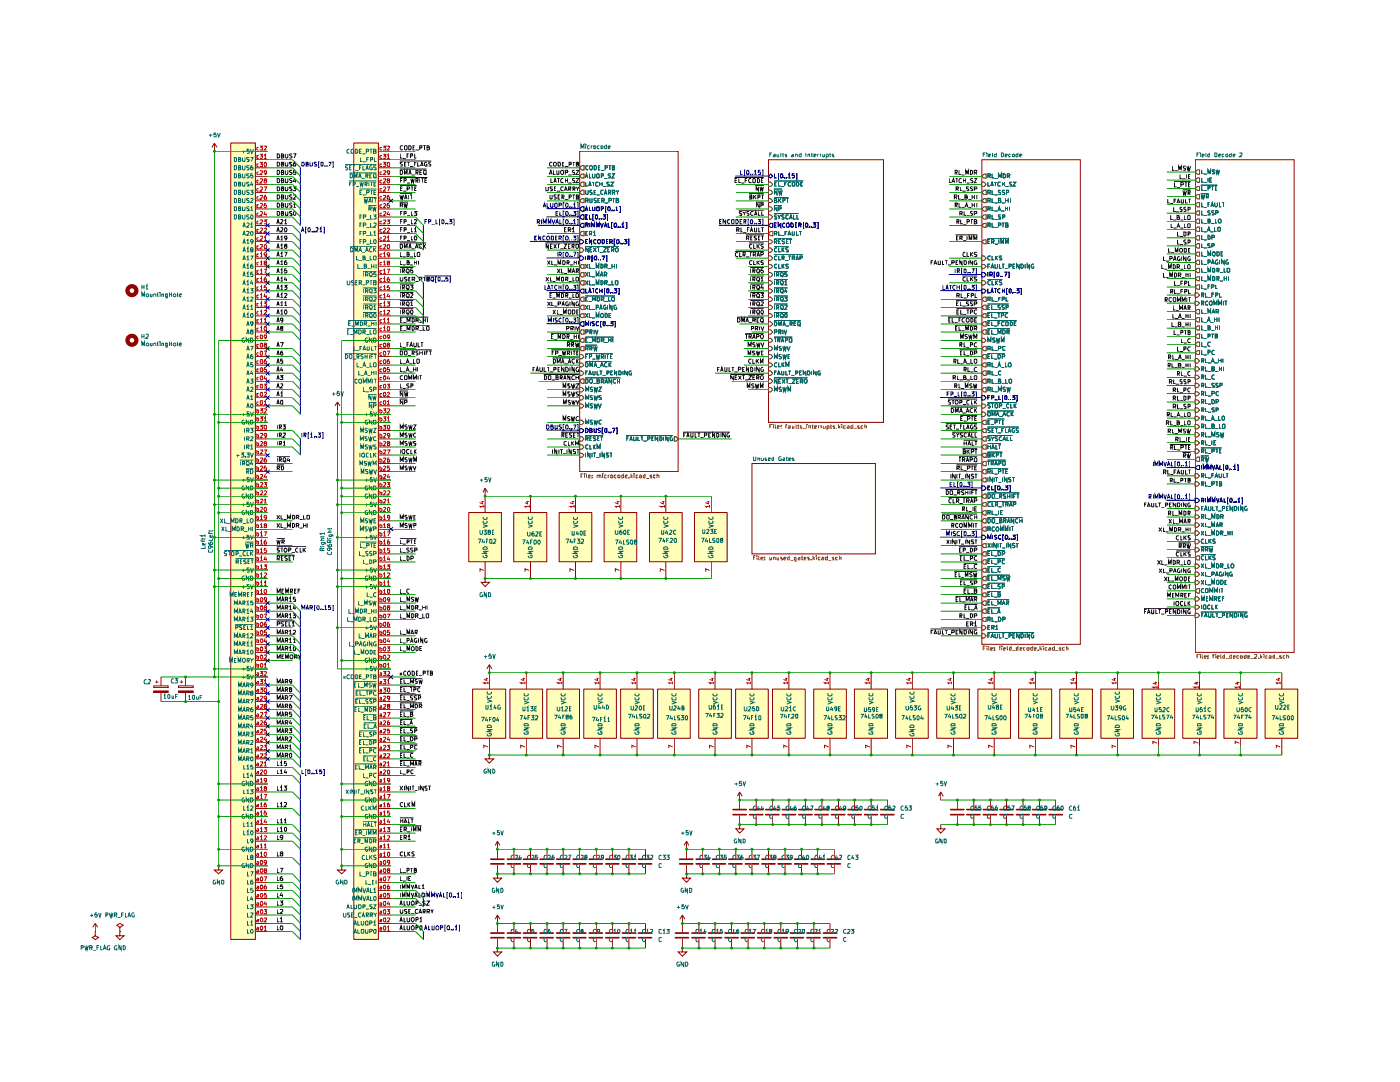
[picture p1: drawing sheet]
<svg xmlns="http://www.w3.org/2000/svg" width="279mm" height="216mm" viewBox="0 0 279 216" stroke-linecap="round" stroke-linejoin="round" font-family="sans-serif">
<path d="M116.1 39.7h.4v.7h-.4l-.4-.3z" fill="none" stroke="#765500" stroke-width=".2"/>
<g fill="none" stroke="#006665" stroke-width=".2">
<path d="M117.7 39.6l.1 .8 .3-.1v-.7M119 39.7h-.4l.1 .3 .3 .1-.1 .3h-.3M119.8 39.6h-.5v.8h.5M122.2 39.6h.5M122.5 39.6v.8M116.9 40h.4l.1-.3-.2-.1h-.3v.8M117.1 40l.3 .4M119.3 40h.3M120.1 40h.4l.1-.3-.2-.1h-.3v.8M120.3 40l.3 .4M120.7 40.5h.7M121.5 40h.5v-.3l-.1-.1h-.4v.8"/>
<path d="M123 40l.4-.1v-.2l-.4-.1v.8h.4l.1-.2-.3-.2"/>
</g>
<path d="M116.1 33.1h.4v.8h-.4l-.4-.4z" fill="#fff"/>
<path d="M116.1 33.1h.4v.8h-.4l-.4-.4z" fill="none" stroke="#765500" stroke-width=".2"/>
<path d="M117.4 33.1h-.4l-.1 .1v.5l.2 .2 .3-.1M117.7 33.1h.1a.46 .46 0 0 1 .5 .3 .46 .46 0 0 1-.2 .5 .47 .47 0 0 1-.4-.3 .47 .47 0 0 1 0-.5zM118.6 33.1h.3a.48 .48 0 0 1 .1 .5 .48 .48 0 0 1-.4 .3zM119.4 33.5h.3M119.8 33.1h-.4v.8h.4M119.9 34h.7M120.8 33.5l.4-.1-.1-.3h-.3v.8M121.5 33.1h.5M121.7 33.1v.8M122.2 33.5l.4-.2v-.2h-.4v.8l.4-.1v-.3h-.1" fill="none" stroke="#006665" stroke-width=".2"/>
<path d="M115.7 35.2l.4-.4h.4v.7h-.4z" fill="#fff"/>
<path d="M116.1 34.8h.4v.7h-.4l-.4-.3z" fill="none" stroke="#765500" stroke-width=".2"/>
<path d="M116.8 35.5l.2-.8 .3 .8M116.9 35.3h.3M117.6 34.7v.8h.4M118.2 34.7v.6l.2 .2 .3-.2v-.6M119.2 34.7l.4 .1v.6l-.2 .1-.3-.1v-.6zM120 35.1h.4v-.3l-.4-.1v.8M120.6 35.6h.6M121.9 34.8l-.4-.1-.1 .1 .5 .5-.2 .2-.3-.1M122.1 34.7h.5l-.5 .8h.5" fill="none" stroke="#006665" stroke-width=".2"/>
<path d="M116.1 36.4h.4v.8h-.4l-.4-.4z" fill="#fff"/>
<path d="M116.1 36.4h.4v.8h-.4l-.4-.4z" fill="none" stroke="#765500" stroke-width=".2"/>
<path d="M116.9 36.4v.7h.4M117.5 37.1l.2-.7 .3 .7M117.6 37h.3M118.1 36.4h.5M118.4 36.4v.7M119.3 36.4h-.3l-.2 .3 .2 .4 .3-.1M119.7 36.4v.7M119.7 36.7h.5M120.2 36.4v.7M120.4 37.2h.6M121.6 36.4h-.5l.1 .3 .3 .1 .1 .2-.1 .1h-.4M121.9 36.4h.6l-.6 .7h.6" fill="none" stroke="#006665" stroke-width=".2"/>
<path d="M115.7 38.4l.4-.4h.4v.8h-.4z" fill="#fff"/>
<path d="M116.1 38h.4v.8h-.4l-.4-.4z" fill="none" stroke="#765500" stroke-width=".2"/>
<g fill="none" stroke="#006665" stroke-width=".2">
<path d="M116.9 38v.6l.1 .2 .4-.2v-.6M118.1 38l-.4 .1v.2l.4 .2v.2h-.4M118.6 38.4h.2M118.9 38h-.3v.8h.3M119.1 38.9h.6M120.4 38.1l-.4-.1a.5 .5 0 0 0 .2 .8l.2-.1M120.6 38.8l.3-.8 .2 .8M120.7 38.6h.4M121.5 38.4h.3l.1-.3-.4-.1v.8M121.6 38.4l.3 .4M122.2 38.4h.4v-.4h-.4v.8M122.5 38.4l.2 .4"/>
<path d="M123 38l.2 .4 .3-.4M123.2 38.4v.4"/>
</g>
<path d="M116.1 41.3h.4v.8h-.4l-.4-.4z" fill="#fff"/>
<g fill="none" stroke="#00008a" stroke-width=".2">
<path d="M116.1 41.3h.4v.8h-.4l-.4-.4zM116.8 42l.2-.7 .3 .7M116.9 41.9h.3M117.6 41.3v.7h.4M118.2 41.3l.1 .7 .4-.1v-.6M119.1 41.4h.5l-.1 .6-.4-.1zM120 41.7l.4-.1v-.2l-.4-.1v.7M121 41.2h-.1v1.2h.1M121.4 41.4l.1-.1a.43 .43 0 0 1 .3 .3 .43 .43 0 0 1-.2 .4h-.1l-.2-.2zM122.1 41.9v.1M122.6 41.9v.1M122.9 41.4l.2-.1v.7"/>
<path d="M122.9 42h.4M123.6 41.2h.2v1.2h-.2"/>
</g>
<path d="M116.1 42.9h.4v.8h-.4l-.4-.4z" fill="#fff"/>
<path d="M116.1 42.9h.4v.8h-.4l-.4-.4zM116.9 43.3h.2M117.3 42.9h-.4v.8h.4M117.6 42.9v.8h.5M118.6 42.8h-.3v1.2h.3M118.9 42.9h.3v.1v.6l-.1 .1-.3-.1zM119.6 43.6v.1M120 43.6v.1M120.4 42.9h.5l-.3 .3h.2l.1 .4-.2 .1-.3-.1M121.1 42.8h.2v1.2h-.2" fill="none" stroke="#00008a" stroke-width=".2"/>
<path d="M116.1 44.6h.4v.7h-.4l-.4-.3z" fill="#fff"/>
<g fill="none" stroke="#00008a" stroke-width=".2">
<path d="M116.1 44.6h.4v.7h-.4l-.4-.3zM116.9 44.9h.4l.1-.2-.2-.2h-.3v.8M117.1 44.9l.3 .4M117.7 44.5v.8M118.1 45.3v-.8l.3 .6 .3-.6v.8M119.1 45.3v-.8l.2 .6 .3-.6v.8M119.8 44.5l.3 .8 .3-.8M120.6 45.3l.3-.8 .2 .8M120.6 45.1h.4M121.4 44.5v.8h.4M122.3 44.4h-.3v1.2h.3M122.7 44.5a.43 .43 0 0 1 .4 .5 .43 .43 0 0 1-.5 .3v-.6z"/>
<path d="M123.4 45.3h.1M123.7 45.3h.1M124.1 44.7l.2-.2v.8M124.1 45.3h.5M124.8 44.4h.3v1.2h-.3"/>
</g>
<path d="M115.7 46.6l.4-.4h.4v.8h-.4z" fill="#fff"/>
<path d="M116.1 46.2h.4v.8h-.4l-.4-.4z" fill="none" stroke="#765500" stroke-width=".2"/>
<path d="M116.9 46.5h.2M117.3 46.2h-.4v.7h.4M117.6 46.6h.4l.1-.4h-.5v.7M117.8 46.6l.3 .3M118.4 46.4l.3-.2v.7M118.4 46.9h.5" fill="none" stroke="#006665" stroke-width=".2"/>
<path d="M115.7 47.9h.4l.4 .3-.4 .4h-.4z" fill="#fff"/>
<g fill="none" stroke="#00008a" stroke-width=".2">
<path d="M115.7 47.9h.4l.4 .3-.4 .4h-.4zM116.9 48.2h.2M117.3 47.8h-.4v.8h.4M118.1 47.8v.8l-.5-.8v.8M119 47.9l-.3-.1-.2 .2 .1 .6h.4M119.3 47.9l.3-.1 .2 .2v.4l-.2 .2-.4-.2zM120.2 47.8l.4 .1v.6l-.2 .1h-.2zM121 48.2h.3M121.4 47.8h-.4v.8h.4M121.7 48.2h.4l.1-.2-.2-.2h-.3v.8M122 48.2l.2 .4M122.8 47.7h-.2v1.2h.2"/>
<path d="M123.2 47.8a.43 .43 0 0 1 .4 .4 .43 .43 0 0 1-.4 .4l-.1-.1v-.5zM123.9 48.6h.1M124.2 48.6h.1M124.6 47.8h.5l-.3 .3 .3 .1v.4h-.5M125.3 47.7h.2v1.2h-.2"/>
</g>
<path d="M115.7 49.5h.4l.4 .4-.4 .4h-.4z" fill="#fff"/>
<path d="M115.7 49.5h.4l.4 .4-.4 .4h-.4z" fill="none" stroke="#765500" stroke-width=".2"/>
<g fill="none" stroke="#006665" stroke-width=".2">
<path d="M116.8 49.2h6.7M117.4 49.4v.8l-.5-.8v.8M117.7 49.8h.4M118.1 49.4h-.4v.8h.4M118.4 49.4l.6 .8M119 49.4l-.6 .8M119.2 49.4h.4M119.4 49.4v.8M119.7 50.3h.7M120.4 49.4h.6l-.6 .8h.6M121.3 49.8h.2M121.7 49.4h-.4v.8h.4"/>
<path d="M122 49.9h.4l.2-.2-.2-.3h-.4v.8M122.2 49.9l.4 .3M123.1 49.4a.52 .52 0 0 1 .1 .8h-.3a.52 .52 0 0 1 .2-.8z"/>
</g>
<path d="M115.7 51.1h.4l.4 .4-.4 .4h-.4z" fill="#fff"/>
<path d="M115.7 51.1h.4l.4 .4-.4 .4h-.4zM116.9 51.1v.8M117.3 51.5h.3l.1-.3-.4-.1v.8M117.5 51.5l.2 .4M118.3 51h-.2v1.2h.2M118.7 51.2l.3-.1v.8h-.3zM119.4 51.9h.1M119.8 51.9h.1M120.1 51.1h.6l-.3 .8M120.9 51h.2v1.2h-.2" fill="none" stroke="#00008a" stroke-width=".2"/>
<path d="M115.7 53.1l.4-.3h.4v.7h-.4z" fill="#fff"/>
<path d="M115.7 53.1l.4-.3h.4v.7h-.4z" fill="none" stroke="#765500" stroke-width=".2"/>
<g fill="none" stroke="#006665" stroke-width=".2">
<path d="M116.8 52.7l.6 .8M117.4 52.7l-.6 .8M117.6 52.7v.8h.5M118.1 53.6h.6M119 53.5v-.8l.2 .6 .3-.6v.8M119.9 52.7l.5 .2v.5l-.3 .1h-.2zM120.7 53.1h.4l.1-.2-.2-.2h-.3v.8M120.9 53.1l.3 .4M121.4 53.6h.6M122.1 52.7v.8M122.1 53.1h.5M122.6 52.7v.8"/>
<path d="M123.1 52.7v.8"/>
</g>
<path d="M115.7 54.8l.4-.4h.4v.8h-.4z" fill="#fff"/>
<path d="M116.1 54.4h.4v.8h-.4l-.4-.4z" fill="none" stroke="#765500" stroke-width=".2"/>
<path d="M116.8 54.3l.6 .9M117.4 54.3l-.6 .9M117.6 54.3v.9h.5M118.1 55.2h.6M119 55.2v-.9l.2 .6 .3-.6v.9M119.8 55.2l.3-.9 .3 .9M119.8 54.9h.5M120.6 54.8h.3l.2-.3-.2-.2h-.3v.9M120.8 54.8l.3 .4" fill="none" stroke="#006665" stroke-width=".2"/>
<path d="M115.7 56.4l.4-.4h.4v.9h-.4z" fill="#fff"/>
<path d="M116.1 56h.4v.9h-.4l-.4-.5z" fill="none" stroke="#765500" stroke-width=".2"/>
<path d="M116.8 56l.6 .9M117.4 56l-.6 .9M117.6 56v.9h.5M118.1 56.9h.6M119 56.9v-.9l.2 .6 .3-.6v.9M119.9 56l.5 .2v.4l-.3 .3h-.2zM120.7 56.4h.3l.2-.1-.1-.3h-.4v.9M120.9 56.4l.3 .5M121.4 56.9h.6M122.1 56v.9h.5M122.8 56.1h.5v.6l-.2 .2-.3-.2z" fill="none" stroke="#006665" stroke-width=".2"/>
<path d="M115.7 58l.4-.3h.4v.8h-.4z" fill="#fff"/>
<g fill="none" stroke="#00008a" stroke-width=".2">
<path d="M115.7 58l.4-.3h.4v.8h-.4zM116.9 57.6v.9h.4M117.5 58.5l.2-.9 .3 .9M117.6 58.2h.3M118.1 57.6h.5M118.4 57.6v.9M119.3 57.7l-.2-.1a.45 .45 0 0 0-.3 .5 .45 .45 0 0 0 .4 .4l.1-.1M119.7 57.6v.9M119.7 58h.5M120.2 57.6v.9M120.8 57.5h-.2v1.2h.2M121.1 57.7l.3-.1 .1 .2v.5l-.1 .2-.3-.1z"/>
<path d="M121.9 58.4v.1M122.3 58.4v.1M122.6 57.6h.5l-.3 .4h.3v.4h-.5M123.4 57.5h.2v1.2h-.2"/>
</g>
<path d="M116.1 59.3h.4v.9h-.4l-.4-.5z" fill="#fff"/>
<path d="M116.1 59.3h.4v.9h-.4l-.4-.5z" fill="none" stroke="#765500" stroke-width=".2"/>
<path d="M116.8 59.1h5.9M116.9 59.6h.2M117.3 59.3h-.4v.8h.4M119.2 59.3l.4 .1 .1 .3-.2 .4h-.3zM120 59.7h.4l.1-.3-.5-.1v.8M120.2 59.7l.3 .4M121.5 59.3v.8h.4M122.1 59.4l.5-.1v.8l-.5-.1zM117.5 60.2h.6M118.2 60.1v-.8l.4 .5 .2-.5v.8M120.6 60.2h.7" fill="none" stroke="#006665" stroke-width=".2"/>
<path d="M116.1 60.9h.4v.9h-.4l-.4-.5z" fill="#fff"/>
<path d="M116.1 60.9h.4v.9h-.4l-.4-.5z" fill="none" stroke="#765500" stroke-width=".2"/>
<path d="M116.8 60.9l.6 .9M117.4 60.9l-.6 .9M117.6 60.9v.9h.5M118.1 61.8h.6M119 61.3h.4l-.1-.4h-.3v.9M119.7 61.8l.2-.9 .3 .9M119.8 61.5h.3M120.9 60.9h-.3a.5 .5 0 0 0 .2 .9l.1-.1v-.4h-.1M121.3 60.9v.9M122.1 60.9v.9l-.4-.9v.9M123 60.9l-.4 .1v.6l.2 .2 .3-.1v-.4h-.2" fill="none" stroke="#006665" stroke-width=".2"/>
<path d="M115.7 63l.4-.4h.4v.8h-.4z" fill="#fff"/>
<path d="M116.1 62.6h.4v.8h-.4l-.4-.4z" fill="none" stroke="#765500" stroke-width=".2"/>
<path d="M116.8 62.5l.6 .9M117.4 62.5l-.6 .9M117.6 62.5v.9h.5M118.1 63.5h.6M119 63.4v-.9l.2 .6 .3-.6v.9M120.1 62.5l.3 .3v.3l-.2 .3-.4-.3v-.3zM120.8 62.5l.3 .1 .1 .2v.4l-.3 .2h-.1zM121.5 62.9h.4M122 62.5h-.5v.9h.5" fill="none" stroke="#006665" stroke-width=".2"/>
<path d="M115.7 64.6l.4-.4h.4v.9h-.4z" fill="#fff"/>
<path d="M116.1 64.2h.4v.9h-.4l-.4-.5zM116.9 65v-.8l.2 .6 .4-.6v.8M117.8 64.2v.8M118.7 64.2l-.6 .1 .1 .3h.4l.1 .2-.1 .2h-.5M119.5 64.3l-.4-.1-.1 .2 .1 .6 .4-.1M120.1 64.1h-.3v1.1h.3M120.4 64.3h.4l-.1 .7h-.3v-.2zM121.1 64.9v.1M121.5 64.9v.1M121.9 64.2h.5l-.4 .3 .4 .1-.1 .4-.4-.1M122.6 64.1h.2v1.1h-.2" fill="none" stroke="#00008a" stroke-width=".2"/>
<path d="M115.7 66.2l.4-.4h.4v.9h-.4z" fill="#fff"/>
<path d="M116.1 65.8h.4v.9h-.4l-.4-.5z" fill="none" stroke="#765500" stroke-width=".2"/>
<path d="M116.9 66.2h.4v-.4h-.4v.9M117.7 66.2h.4v-.3l-.4-.1v.9M117.9 66.2l.2 .5M118.6 65.8v.9M118.8 65.8l.3 .9 .2-.9" fill="none" stroke="#006665" stroke-width=".2"/>
<path d="M116.1 67.5h.4v.8h-.4l-.4-.4z" fill="#fff"/>
<path d="M116.1 67.5h.4v.8h-.4l-.4-.4z" fill="none" stroke="#765500" stroke-width=".2"/>
<g fill="none" stroke="#006665" stroke-width=".2">
<path d="M116.8 67.3h5.7M116.9 67.9h.2M117.3 67.4h-.4v.9h.4M117.5 68.4h.6M118.2 68.3v-.9l.4 .6 .2-.6v.9M119.2 67.4a.47 .47 0 0 1 .5 .3 .47 .47 0 0 1-.2 .6h-.3zM120 67.9h.4l.1-.3-.1-.2h-.4v.9M120.2 67.9l.3 .4M120.6 68.4h.7M121.5 67.9h.5M121.5 67.4v.9M122 67.4v.9"/>
<path d="M122.3 67.4v.9"/>
</g>
<path d="M116.1 69.1h.4v.9h-.4l-.4-.4z" fill="#fff"/>
<path d="M116.1 69.1h.4v.9h-.4l-.4-.4z" fill="none" stroke="#765500" stroke-width=".2"/>
<path d="M116.8 68.9h2.4M116.9 69.6h.3l.2-.4-.5-.1v.8M117.1 69.6l.3 .3M117.7 69.6l.4-.1v-.4h-.4v.8M117.9 69.6l.2 .3M118.5 69.1l.2 .8 .1-.6 .2 .6 .2-.8" fill="none" stroke="#006665" stroke-width=".2"/>
<path d="M115.7 70.7h.4l.4 .5-.4 .4h-.4z" fill="#fff"/>
<path d="M115.7 70.7h.4l.4 .5-.4 .4h-.4z" fill="none" stroke="#765500" stroke-width=".2"/>
<g fill="none" stroke="#006665" stroke-width=".2">
<path d="M116.8 70.5h5.5M116.9 71.2h.2M117.3 70.7h-.4v.9M117.6 71.2h.4l.1-.4-.5-.1v.9M118.2 71.7h.6M119 70.7l.2 .9 .1-.6 .2 .6 .2-.9M120 71.2h.4v-.4l-.4-.1v.9M120.2 71.2l.2 .4M120.8 70.7v.9M121.1 70.7h.4M121.3 70.7v.9M121.8 71.2h.2"/>
<path d="M122.2 70.7h-.4v.9h.4"/>
</g>
<path d="M115.7 72.4h.4l.4 .5-.4 .3h-.4z" fill="#fff"/>
<path d="M115.7 72.4h.4l.4 .5-.4 .3h-.4z" fill="none" stroke="#765500" stroke-width=".2"/>
<path d="M116.8 72.2h5.2M116.9 72.3a.48 .48 0 0 1 .5 .3 .48 .48 0 0 1-.2 .6h-.3zM117.7 73.2v-.9l.3 .6 .2-.6v.9M118.6 73.2l.2-.9 .3 .9M118.6 72.9h.4M119.2 73.3h.6M119.8 73.2l.3-.9 .3 .9M119.9 72.9h.5M121.1 72.4a.43 .43 0 0 0-.5 .3 .43 .43 0 0 0 .2 .5l.3-.1M121.5 72.3v.9M121.6 72.8l.4 .4M122 72.3l-.5 .6" fill="none" stroke="#006665" stroke-width=".2"/>
<path d="M115.7 74h.4l.4 .5-.4 .4h-.4z" fill="#fff"/>
<path d="M115.7 74h.4l.4 .5-.4 .4h-.4z" fill="none" stroke="#765500" stroke-width=".2"/>
<g fill="none" stroke="#006665" stroke-width=".2">
<path d="M116.9 74.4h.2M117.3 74h-.4v.8M117.5 74.8l.2-.8 .4 .8M117.6 74.6h.4M118.3 74l.1 .8 .3-.1v-.7M119.2 74v.8h.4M119.7 74h.5M119.9 74v.8M120.3 74.9h.6M121.1 74.5l.4-.1v-.3l-.4-.1v.8M121.9 74.4h.2M122.3 74h-.4v.8h.4"/>
<path d="M123.1 74v.8l-.5-.8v.8M123.5 74l.4 .1 .1 .4-.2 .3h-.3zM124.3 74v.8M125.2 74v.8l-.5-.8v.8M126 74h-.3l-.2 .2v.4l.2 .2h.3v-.3h-.1"/>
</g>
<path d="M116.1 75.6h.4v.9h-.4l-.4-.4z" fill="#fff"/>
<path d="M116.1 75.6h.4v.9h-.4l-.4-.4z" fill="none" stroke="#765500" stroke-width=".2"/>
<g fill="none" stroke="#006665" stroke-width=".2">
<path d="M116.8 75.4h7M116.9 75.6a.43 .43 0 0 1 .5 .5 .43 .43 0 0 1-.5 .4zM117.7 75.7l.4-.1 .1 .3-.1 .6-.5-.3zM118.4 76.6h.6M119.2 76.1l.4-.1-.1-.4h-.3v.9h.3l.2-.2-.2-.2M120 76.1h.4l.1-.3-.1-.2h-.4v.9M120.2 76.1l.3 .4M120.7 76.5l.3-.9 .3 .9M120.8 76.2h.4M122 75.6v.9l-.5-.9v.9M122.9 75.7l-.3-.1-.2 .2v.4l.2 .3 .3-.1M123.2 75.6v.9"/>
<path d="M123.2 76.1h.5M123.7 75.6v.9"/>
</g>
<path d="M115.7 77.3h.4l.4 .5-.4 .4h-.4z" fill="#fff"/>
<path d="M115.7 77.3h.4l.4 .5-.4 .4h-.4z" fill="none" stroke="#765500" stroke-width=".2"/>
<path d="M116.9 78.1v-.8l.2 .5 .4-.5v.8M118.2 77.3h-.4v.3l.4 .2-.1 .3h-.3M118.6 77.3l.1 .8 .2-.6 .2 .6 .1-.8M119.5 77.3h.5l-.5 .8h.5" fill="none" stroke="#006665" stroke-width=".2"/>
<path d="M115.7 78.9h.4l.4 .5-.4 .4h-.4z" fill="#fff"/>
<path d="M115.7 78.9h.4l.4 .5-.4 .4h-.4z" fill="none" stroke="#765500" stroke-width=".2"/>
<path d="M116.9 79.7v-.8l.2 .6 .4-.6v.8M118.2 78.9l-.4 .1v.2l.4 .3v.2h-.4M118.6 78.9l.1 .8 .2-.5 .2 .5 .1-.8M120 78.9h-.4l-.1 .2 .1 .2 .3 .1 .1 .2-.5 .1" fill="none" stroke="#006665" stroke-width=".2"/>
<path d="M115.7 80.6h.4l.4 .4-.4 .4h-.4z" fill="#fff"/>
<path d="M115.7 80.6h.4l.4 .4-.4 .4h-.4z" fill="none" stroke="#765500" stroke-width=".2"/>
<path d="M116.9 81.4v-.8l.2 .5 .4-.5v.8M118.2 80.6h-.4v.3l.4 .2v.2h-.4M118.6 80.6l.1 .8 .2-.6 .2 .6 .1-.8M119.4 80.6l.3 .8 .3-.8" fill="none" stroke="#006665" stroke-width=".2"/>
<path d="M115.7 83.9h.4l.4 .4-.4 .4h-.4z" fill="#fff"/>
<path d="M115.7 83.9h.4l.4 .4-.4 .4h-.4z" fill="none" stroke="#765500" stroke-width=".2"/>
<path d="M116.9 84.6v-.7l.2 .6 .4-.6v.7M118.2 83.9h-.4v.3l.4 .2v.2h-.4M118.6 83.9l.1 .7 .2-.5 .2 .5 .1-.7M120 83.9h-.3l-.2 .3 .2 .4h.3" fill="none" stroke="#006665" stroke-width=".2"/>
<path d="M115.7 85.6h.4l.4 .3-.4 .4h-.4z" fill="#fff"/>
<path d="M115.7 85.6h.4l.4 .3-.4 .4h-.4zM116.9 85.5a.43 .43 0 0 1 .5 .4 .43 .43 0 0 1-.5 .4zM117.7 85.9l.4-.2-.1-.2h-.3v.8h.4v-.3l-.1-.1M118.6 85.5l.1 .8 .3-.1v-.7M119.8 85.6l-.3-.1-.2 .1 .5 .5-.1 .2-.4-.1M120.4 85.4h-.2v1.2h.2M120.9 85.5l.2 .1v.6l-.2 .1-.2-.2v-.5zM121.5 86.2v.1M121.9 86.2v.1M122.2 85.5h.5l-.3 .8M123 85.4h.1v1.2h-.1" fill="none" stroke="#00008a" stroke-width=".2"/>
<path d="M115.7 87.2h.4l.4 .4-.4 .4h-.4z" fill="#fff"/>
<path d="M115.7 87.2h.4l.4 .4-.4 .4h-.4z" fill="none" stroke="#765500" stroke-width=".2"/>
<path d="M116.8 86.9h3.6M116.9 87.6h.3l.2-.4h-.5v.7M117.1 87.6l.3 .3M117.7 87.5h.3M118.1 87.2h-.4v.7h.4M118.9 87.2h-.5l.1 .3 .4 .2-.1 .2h-.4M119.2 87.5h.3M119.6 87.2h-.4v.7h.4M119.8 87.2h.6M120.1 87.2v.7" fill="none" stroke="#006665" stroke-width=".2"/>
<path d="M115.7 88.8h.4l.4 .4-.4 .4h-.4z" fill="#fff"/>
<path d="M115.7 88.8h.4l.4 .4-.4 .4h-.4z" fill="none" stroke="#765500" stroke-width=".2"/>
<path d="M117.4 88.9l-.4-.1-.1 .1v.5l.2 .2 .3-.1M117.7 88.8v.8h.4M118.4 88.8v.8M118.5 89.1l.3 .5M118.8 88.8l-.4 .4M119.2 89.6v-.8l.3 .6 .3-.6v.8" fill="none" stroke="#006665" stroke-width=".2"/>
<path d="M115.7 90.5h.4l.4 .3-.4 .4h-.4z" fill="#fff"/>
<path d="M115.7 90.5h.4l.4 .3-.4 .4h-.4z" fill="none" stroke="#765500" stroke-width=".2"/>
<path d="M116.9 90.4v.8M117.7 90.4v.8l-.4-.8v.8M118.1 90.4v.8M118.4 90.4h.5M118.7 90.4v.8M119 91.3h.6M119.8 90.4v.8M120.6 90.4v.8l-.4-.8v.8M121.5 90.5h-.5v.2l.5 .2v.2h-.5M121.7 90.4h.4M122 90.4v.8" fill="none" stroke="#006665" stroke-width=".2"/>
<path d="M134.6 87.2h.3l.4 .4-.4 .4h-.3z" fill="#fff"/>
<path d="M134.6 87.2h.3l.4 .4-.4 .4h-.3z" fill="none" stroke="#765500" stroke-width=".2"/>
<g fill="none" stroke="#006665" stroke-width=".2">
<path d="M124.9 86.9h9.3M125.1 87.5h.2M125.4 87.2h-.3v.7M125.7 87.9l.2-.7 .3 .7M125.8 87.7h.3M126.4 87.2l.1 .7h.4l.1-.7M127.3 87.2v.7h.4M127.9 87.2h.4M128.1 87.2v.7M128.4 88h.7M129.2 87.6h.4l.1-.4h-.5v.7M130.1 87.5h.2"/>
<path d="M130.4 87.2h-.3v.7h.3M131.3 87.2v.7l-.5-.7v.7M131.7 87.2l.4 .1v.5l-.2 .1h-.2zM132.5 87.2v.7M133.3 87.2v.7l-.4-.7v.7M134.2 87.2h-.5l.1 .7 .4-.1v-.2h-.1"/>
</g>
<g fill="#fff">
<path d="M115.7 30.2h19.6v63.9h-19.6z"/>
<path d="M150.1 92.5h24.6v18h-24.6z"/>
<path d="M239 33.9h.4v.9h-.4l-.5-.5z"/>
</g>
<path d="M239 33.9h.4v.9h-.4l-.5-.5z" fill="none" stroke="#765500" stroke-width=".2"/>
<path d="M239.8 33.9v.8h.4M240.2 34.8h.6M241.1 34.7v-.8l.2 .6 .3-.6v.8M242.4 33.9l-.5 .1 .1 .2 .4 .1v.2v.2h-.5M242.7 33.9l.2 .8 .1-.6 .2 .6 .2-.8" fill="none" stroke="#006665" stroke-width=".2"/>
<path d="M239 35.5h.4v.9h-.4l-.5-.5z" fill="#fff"/>
<path d="M239 35.5h.4v.9h-.4l-.5-.5z" fill="none" stroke="#765500" stroke-width=".2"/>
<path d="M239.8 35.5v.9h.4M240.2 36.4h.6M241.1 35.5v.9M241.4 35.9h.4M241.8 35.5h-.4v.9h.4" fill="none" stroke="#006665" stroke-width=".2"/>
<path d="M238.5 37.6l.5-.4h.4v.8h-.4z" fill="#fff"/>
<path d="M239 37.2h.4v.8h-.4l-.5-.4z" fill="none" stroke="#765500" stroke-width=".2"/>
<path d="M239.6 37h3.3M239.8 37.1v.9h.4M240.2 38.1h.6M241.1 37.5h.3l.1-.3-.4-.1v.9M241.8 37.1h.5M242 37.1v.9M242.5 37.5h.3M242.9 37.1h-.4v.9h.4" fill="none" stroke="#006665" stroke-width=".2"/>
<path d="M238.5 39.2l.5-.4h.4v.9h-.4z" fill="#fff"/>
<path d="M239 38.8h.4v.9h-.4l-.5-.5z" fill="none" stroke="#765500" stroke-width=".2"/>
<path d="M239.6 38.6h1.7M239.7 38.8l.2 .8 .2-.6 .1 .6 .2-.8M240.7 39.2h.5l-.1-.4h-.4v.8M240.9 39.2l.3 .4" fill="none" stroke="#006665" stroke-width=".2"/>
<path d="M238.5 40.8l.5-.4h.4v.9h-.4z" fill="#fff"/>
<path d="M239 40.4h.4v.9h-.4l-.5-.5z" fill="none" stroke="#765500" stroke-width=".2"/>
<path d="M239.8 40.4v.9h.4M240.2 41.4h.6M241.1 40.8h.2M241.4 40.4h-.3v.9M241.7 41.3l.2-.9 .3 .9M241.8 41h.3M242.4 40.4v.7l.2 .2 .3-.2v-.7M243.4 40.4v.9h.3M243.9 40.4h.4M244.1 40.4v.9" fill="none" stroke="#006665" stroke-width=".2"/>
<path d="M239 42.1h.4v.8h-.4l-.5-.4z" fill="#fff"/>
<path d="M239 42.1h.4v.8h-.4l-.5-.4z" fill="none" stroke="#765500" stroke-width=".2"/>
<path d="M239.8 42v.9h.4M240.2 43h.6M241.5 42.1l-.3-.1-.2 .2 .5 .4-.1 .3h-.4M242.3 42.1h-.5v.3l.5 .1-.1 .4h-.4M242.6 42.5h.4l.1-.3-.2-.2h-.3v.9" fill="none" stroke="#006665" stroke-width=".2"/>
<path d="M239 43.7h.4v.9h-.4l-.5-.4z" fill="#fff"/>
<path d="M239 43.7h.4v.9h-.4l-.5-.4z" fill="none" stroke="#765500" stroke-width=".2"/>
<g fill="none" stroke="#006665" stroke-width=".2">
<path d="M239.8 43.7v.8h.4M240.2 44.6h.6M241.1 44.1h.3v-.4h-.3v.8h.3l.1-.3-.2-.1M241.7 44.6h.7M242.5 43.7v.8h.4"/>
<circle cx="243.4" cy="44.1" r=".36"/>
</g>
<path d="M239 45.3h.4v.9h-.4l-.5-.4z" fill="#fff"/>
<path d="M239 45.3h.4v.9h-.4l-.5-.4z" fill="none" stroke="#765500" stroke-width=".2"/>
<path d="M239.8 45.3v.9h.4M240.2 46.3h.6M240.9 46.2l.4-.9 .2 .9M241 45.9h.4M241.6 46.3h.6M242.4 45.3v.9h.4M243 45.4h.5v.6l-.1 .2-.4-.2z" fill="none" stroke="#006665" stroke-width=".2"/>
<path d="M238.5 47.5l.5-.5h.4v.9h-.4z" fill="#fff"/>
<path d="M239 47h.4v.9h-.4l-.5-.4z" fill="none" stroke="#765500" stroke-width=".2"/>
<path d="M239.8 46.9v.9h.4M240.2 47.9h.6M241.1 46.9l.4 .3v.4l-.2 .2h-.2zM241.8 47.4h.6v-.4l-.6-.1v.9" fill="none" stroke="#006665" stroke-width=".2"/>
<path d="M238.5 49.1l.5-.5h.4v.9h-.4z" fill="#fff"/>
<path d="M239 48.6h.4v.9h-.4l-.5-.4z" fill="none" stroke="#765500" stroke-width=".2"/>
<path d="M239.8 48.6v.8h.4M240.2 49.5h.6M241.5 48.6h-.4l-.1 .2 .1 .2 .3 .1 .1 .2-.5 .1M241.8 49.1h.4l.2-.2-.1-.3h-.5v.8" fill="none" stroke="#006665" stroke-width=".2"/>
<path d="M238.5 50.7l.5-.4h.4v.8h-.4z" fill="#fff"/>
<path d="M238.5 50.7l.5-.4h.4v.8h-.4z" fill="none" stroke="#765500" stroke-width=".2"/>
<path d="M239.8 50.2v.9h.4M240.2 51.2h.6M241.1 51.1v-.9l.2 .6 .3-.6v.9M242 50.3l.4-.1 .1 .3-.1 .6-.5-.3zM242.9 50.2a.43 .43 0 0 1 .5 .5 .43 .43 0 0 1-.5 .4zM243.7 50.7h.3M244 50.2h-.3v.9h.3" fill="none" stroke="#006665" stroke-width=".2"/>
<path d="M239 51.9h.4v.9h-.4l-.5-.4z" fill="#fff"/>
<path d="M239 51.9h.4v.9h-.4l-.5-.4z" fill="none" stroke="#765500" stroke-width=".2"/>
<path d="M239.8 51.9v.8h.4M240.2 52.8h.6M241.1 52.4l.4-.1v-.4h-.4v.8M241.8 52.7l.2-.8 .4 .8M241.8 52.4h.5M243 51.9a.43 .43 0 0 0-.4 .3 .43 .43 0 0 0 .1 .5h.3v-.3h-.1M243.4 51.9v.8M244.3 51.9v.8l-.5-.8v.8M245.1 51.9h-.2l-.3 .2v.4l.2 .2 .3-.1v-.2h-.1" fill="none" stroke="#006665" stroke-width=".2"/>
<path d="M239 53.5h.4v.9h-.4l-.5-.4z" fill="#fff"/>
<path d="M239 53.5h.4v.9h-.4l-.5-.4z" fill="none" stroke="#765500" stroke-width=".2"/>
<path d="M239.8 53.5v.8h.4M240.2 54.4h.6M241.1 54.3v-.8l.2 .6 .3-.6v.8M242 53.5h.4v.2v.6h-.4zM242.9 54l.4-.1-.1-.4h-.3v.8M243 54l.3 .3M243.5 54.4h.5M244.3 53.5v.8h.3M244.9 53.6h.5l-.1 .7-.4-.1z" fill="none" stroke="#006665" stroke-width=".2"/>
<path d="M238.5 55.6l.5-.4h.4v.8h-.4z" fill="#fff"/>
<path d="M238.5 55.6l.5-.4h.4v.8h-.4z" fill="none" stroke="#765500" stroke-width=".2"/>
<path d="M239.8 55.2v.8h.4M240.2 56.1h.6M241.1 56v-.8l.2 .5 .3-.5v.8M242 55.2l.4 .1v.5l-.2 .2h-.2zM242.9 55.6h.3l.1-.4h-.4v.8M243 55.6l.3 .4M243.5 56.1h.5M244.3 55.2v.8M244.3 55.6h.4M244.7 55.2v.8M245.1 55.2v.8" fill="none" stroke="#006665" stroke-width=".2"/>
<path d="M238.5 57.3l.5-.4h.4v.8h-.4z" fill="#fff"/>
<path d="M239 56.9h.4v.8h-.4l-.5-.4z" fill="none" stroke="#765500" stroke-width=".2"/>
<path d="M239.8 56.9v.7h.4M240.2 57.7h.6M241.1 57.2h.2M241.4 56.9h-.3v.7M241.8 57.3h.3l.2-.4h-.5v.7M242.6 56.9v.7h.3" fill="none" stroke="#006665" stroke-width=".2"/>
<path d="M238.5 58.5h.5l.4 .4-.4 .4h-.5z" fill="#fff"/>
<path d="M238.5 58.5h.5l.4 .4-.4 .4h-.5z" fill="none" stroke="#765500" stroke-width=".2"/>
<path d="M239.8 58.9l.4-.1v-.3h-.4v.8M240 58.9l.2 .4M240.6 58.5v.8h.4M241.1 59.3h.6M241.8 58.8h.4M242.3 58.5h-.5v.8M242.6 58.9l.4-.1v-.3h-.4v.8M243.4 58.5v.8h.4" fill="none" stroke="#006665" stroke-width=".2"/>
<path d="M238.5 60.2h.5l.4 .3-.4 .4h-.5z" fill="#fff"/>
<path d="M238.5 60.2h.5l.4 .3-.4 .4h-.5z" fill="none" stroke="#765500" stroke-width=".2"/>
<path d="M239.8 60.5h.4v-.3l-.4-.1v.8M240 60.5l.2 .4M241.1 60.2l-.3-.1-.2 .2v.4l.2 .2 .3-.1M241.6 60.1h.2l.1 .2-.1 .6-.4-.1-.1-.1v-.4zM242.3 60.9v-.8l.2 .6 .4-.6v.8M243.2 60.9v-.8l.3 .6 .3-.6v.8M244.1 60.1v.8M244.4 60.1h.5M244.6 60.1v.8" fill="none" stroke="#006665" stroke-width=".2"/>
<path d="M239 61.8h.4v.8h-.4l-.5-.4z" fill="#fff"/>
<path d="M239 61.8h.4v.8h-.4l-.5-.4z" fill="none" stroke="#765500" stroke-width=".2"/>
<path d="M239.8 61.8v.7h.4M240.2 62.6h.6M241.1 62.5v-.7l.2 .5 .3-.5v.7M241.8 62.5l.4-.7 .2 .7M241.9 62.3h.5M242.7 62.2h.3l.2-.4h-.5v.7M242.9 62.2l.3 .3" fill="none" stroke="#006665" stroke-width=".2"/>
<path d="M239 117.5h.4v.8h-.4l-.5-.4z" fill="#fff"/>
<path d="M239 117.5h.4v.8h-.4l-.5-.4z" fill="none" stroke="#765500" stroke-width=".2"/>
<path d="M240.2 117.5h-.3l-.2 .3 .2 .4 .3-.1M240.6 117.6h.5l-.1 .6-.4-.1zM241.4 118.2v-.7l.4 .5 .2-.5v.7M242.4 118.2v-.7l.3 .5 .2-.5v.7M243.4 117.5v.7M243.6 117.5h.4M243.9 117.5v.7" fill="none" stroke="#006665" stroke-width=".2"/>
<path d="M238.5 63.8l.5-.4h.4v.8h-.4z" fill="#fff"/>
<path d="M239 63.4h.4v.8h-.4l-.5-.4z" fill="none" stroke="#765500" stroke-width=".2"/>
<path d="M239.8 63.4v.8h.4M240.2 64.3h.6M240.9 64.2l.4-.8 .2 .8M241 64h.4M241.6 64.3h.6M242.4 63.4v.8M242.4 63.8h.5M242.9 63.4v.8M243.3 63.4v.8" fill="none" stroke="#006665" stroke-width=".2"/>
<path d="M239 65.1h.4v.7h-.4l-.5-.3z" fill="#fff"/>
<path d="M239 65.1h.4v.7h-.4l-.5-.3z" fill="none" stroke="#765500" stroke-width=".2"/>
<path d="M239.8 65v.8h.4M240.2 65.9h.6M241.1 65.4l.4-.2-.2-.2h-.2v.8l.4-.1v-.2l-.2-.1M241.7 65.9h.7M242.5 65v.8M242.5 65.4h.4M242.9 65v.8M243.4 65v.8" fill="none" stroke="#006665" stroke-width=".2"/>
<path d="M239 66.7h.4v.8h-.4l-.5-.4z" fill="#fff"/>
<path d="M239 66.7h.4v.8h-.4l-.5-.4z" fill="none" stroke="#765500" stroke-width=".2"/>
<path d="M239.8 66.7v.7h.4M240.2 67.5h.6M241.1 67.1l.4-.1-.1-.3h-.3v.7M241.8 66.7h.5M242 66.7v.7M242.5 67h.4v-.2l-.4-.1v.7h.4v-.3l-.1-.1" fill="none" stroke="#006665" stroke-width=".2"/>
<path d="M239 68.3h.4v.8h-.4l-.5-.4z" fill="#fff"/>
<path d="M239 68.3h.4v.8h-.4l-.5-.4z" fill="none" stroke="#765500" stroke-width=".2"/>
<path d="M239.8 68.3v.8h.4M240.2 69.2h.6M241.5 68.4l-.3-.1a.42 .42 0 0 0-.2 .5 .42 .42 0 0 0 .5 .2" fill="none" stroke="#006665" stroke-width=".2"/>
<path d="M239 70h.4v.7h-.4l-.5-.3z" fill="#fff"/>
<path d="M239 70h.4v.7h-.4l-.5-.3z" fill="none" stroke="#765500" stroke-width=".2"/>
<path d="M239.8 69.9v.8h.4M240.2 70.8h.6M241.1 70.3h.3l.1-.3-.4-.1v.8M242.4 70l-.3-.1-.3 .2v.5l.2 .1h.4" fill="none" stroke="#006665" stroke-width=".2"/>
<path d="M238.5 71.6h.5l.4 .4-.4 .4h-.5z" fill="#fff"/>
<path d="M238.5 71.6h.5l.4 .4-.4 .4h-.5z" fill="none" stroke="#765500" stroke-width=".2"/>
<path d="M239.8 72l.4-.1v-.3h-.4v.7M240 72l.2 .3M240.6 71.6v.7h.4M241.1 72.4h.6M241.8 72.3l.2-.7 .4 .7M241.8 72.2h.5M242.4 72.4h.6M243.2 71.6v.7M243.2 71.9h.5M243.7 71.6v.7M244 71.6v.7" fill="none" stroke="#006665" stroke-width=".2"/>
<path d="M238.5 73.2h.5l.4 .4-.4 .4h-.5z" fill="#fff"/>
<path d="M238.5 73.2h.5l.4 .4-.4 .4h-.5z" fill="none" stroke="#765500" stroke-width=".2"/>
<path d="M239.8 73.6l.4-.1v-.3h-.4v.8M240 73.6l.2 .4M240.6 73.2v.8h.4M241.1 74.1h.6M241.8 73.6h.4l.2-.2-.1-.2h-.5v.8h.6v-.3l-.2-.1M242.5 74.1h.6M243.4 73.2v.8M243.4 73.6h.4M243.8 73.2v.8M244.2 73.2v.8" fill="none" stroke="#006665" stroke-width=".2"/>
<path d="M238.5 74.9h.5l.4 .4-.4 .3h-.5z" fill="#fff"/>
<path d="M238.5 74.9h.5l.4 .4-.4 .3h-.5z" fill="none" stroke="#765500" stroke-width=".2"/>
<path d="M239.8 75.2h.4v-.3l-.4-.1v.8M240 75.2l.2 .4M240.6 74.8v.8h.4M241.1 75.7h.6M242.4 74.9l-.3-.1-.3 .3v.4l.2 .1h.4" fill="none" stroke="#006665" stroke-width=".2"/>
<path d="M238.5 76.5h.5l.4 .4-.4 .4h-.5z" fill="#fff"/>
<path d="M238.5 76.5h.5l.4 .4-.4 .4h-.5z" fill="none" stroke="#765500" stroke-width=".2"/>
<path d="M239.8 76.9l.4-.1v-.3h-.4v.8M240 76.9l.2 .4M240.6 76.5v.8h.4M241.1 77.3h.6M242.4 76.5l-.6 .1v.1l.6 .4-.1 .2h-.5M243.1 76.5h-.4l-.1 .2 .1 .1 .3 .1 .1 .3-.5 .1M243.5 76.9h.3l.1-.4h-.4v.8" fill="none" stroke="#006665" stroke-width=".2"/>
<path d="M238.5 78.2h.5l.4 .3-.4 .4h-.5z" fill="#fff"/>
<path d="M238.5 78.2h.5l.4 .3-.4 .4h-.5z" fill="none" stroke="#765500" stroke-width=".2"/>
<path d="M239.8 78.5h.4v-.3l-.4-.1v.8M240 78.5l.2 .4M240.6 78.1v.8h.4M241.1 79h.6M241.8 78.5h.5l.1-.3-.6-.1v.8M243.2 78.2l-.3-.1-.2 .2v.4l.2 .2h.3" fill="none" stroke="#006665" stroke-width=".2"/>
<path d="M238.5 79.8h.5l.4 .4-.4 .4h-.5z" fill="#fff"/>
<path d="M238.5 79.8h.5l.4 .4-.4 .4h-.5z" fill="none" stroke="#765500" stroke-width=".2"/>
<path d="M240.6 79.7v.9h.4M241.8 79.7h.3l.3 .3v.4l-.2 .2h-.4zM239.8 80.2l.4-.1v-.3l-.4-.1v.9M240 80.2l.2 .4M241.1 80.6h.6M242.7 80.2h.3l.2-.3-.2-.2h-.3v.9" fill="none" stroke="#006665" stroke-width=".2"/>
<path d="M238.5 81.4h.5l.4 .4-.4 .5h-.5z" fill="#fff"/>
<path d="M238.5 81.4h.5l.4 .4-.4 .5h-.5z" fill="none" stroke="#765500" stroke-width=".2"/>
<path d="M239.8 81.8l.4-.1v-.3h-.4v.8M240 81.8l.2 .4M240.6 81.4v.8h.4M241.1 82.3h.6M242.4 81.4l-.6 .1v.2l.6 .3-.1 .2h-.5M242.7 81.8l.4-.1-.1-.3h-.3v.8" fill="none" stroke="#006665" stroke-width=".2"/>
<path d="M238.5 83.1h.5l.4 .3-.4 .5h-.5z" fill="#fff"/>
<path d="M238.5 83.1h.5l.4 .3-.4 .5h-.5z" fill="none" stroke="#765500" stroke-width=".2"/>
<path d="M239.8 83.4h.4v-.3l-.4-.1v.9M240 83.4l.2 .5M240.6 83v.9h.4M241.1 83.9h.6M241.8 83.9l.2-.9 .4 .9M241.8 83.6h.5M242.4 83.9h.6M243.2 83v.9h.4M244 83h.2l.2 .3-.2 .6-.3-.2v-.5z" fill="none" stroke="#006665" stroke-width=".2"/>
<path d="M238.5 84.7h.5l.4 .4-.4 .5h-.5z" fill="#fff"/>
<path d="M238.5 84.7h.5l.4 .4-.4 .5h-.5z" fill="none" stroke="#765500" stroke-width=".2"/>
<path d="M239.8 85.1l.4-.1v-.3l-.4-.1v.9M240 85.1l.2 .4M240.6 84.6v.9h.4M241.1 85.6h.6M241.8 85h.5l.1-.2-.2-.2h-.4v.9h.5l.1-.4-.2-.1M242.5 85.6h.6M243.4 84.6v.9h.3M244.1 84.6l.4 .2-.1 .7-.4-.1v-.6z" fill="none" stroke="#006665" stroke-width=".2"/>
<path d="M238.5 86.3h.5l.4 .4-.4 .5h-.5z" fill="#fff"/>
<path d="M238.5 86.3h.5l.4 .4-.4 .5h-.5z" fill="none" stroke="#765500" stroke-width=".2"/>
<path d="M239.8 86.7h.4v-.4h-.4v.9M240 86.7l.2 .5M240.6 86.3v.9h.4M241.1 87.2h.6M241.8 87.2v-.9l.4 .6 .2-.6v.9M243.3 86.3h-.4l-.1 .2 .1 .2h.3l.1 .3-.2 .2-.3-.1M243.5 86.3l.2 .9 .2-.6 .1 .6 .2-.9" fill="none" stroke="#006665" stroke-width=".2"/>
<path d="M238.5 88h.5l.4 .3-.4 .5h-.5z" fill="#fff"/>
<path d="M238.5 88h.5l.4 .3-.4 .5h-.5z" fill="none" stroke="#765500" stroke-width=".2"/>
<path d="M239.8 88.3h.4v-.3l-.4-.1v.9M240 88.3l.2 .5M240.6 87.9v.9h.4M241.1 88.9h.6M241.8 87.9v.9M242.3 88.3h.2M242.7 87.9h-.4v.9h.4" fill="none" stroke="#006665" stroke-width=".2"/>
<path d="M238.5 89.6h.5l.4 .4-.4 .5h-.5z" fill="#fff"/>
<path d="M238.5 89.6h.5l.4 .4-.4 .5h-.5z" fill="none" stroke="#765500" stroke-width=".2"/>
<path d="M239.6 89.4h4.2M239.8 90h.4v-.4h-.4v.8M240 90l.2 .4M240.6 89.6v.8h.4M241.1 90.5h.6M241.8 90h.6v-.4h-.6v.8M242.6 89.6h.4M242.9 89.6v.8M243.4 90h.2M243.7 89.6h-.3v.8h.3" fill="none" stroke="#006665" stroke-width=".2"/>
<path d="M238.5 91.6l.5-.4h.4v.9h-.4z" fill="#fff"/>
<path d="M239 91.2h.4v.9h-.4l-.5-.5z" fill="none" stroke="#765500" stroke-width=".2"/>
<path d="M239.6 91h1.7M239.8 91.6h.4v-.4h-.4v.9M240 91.6l.2 .5M240.5 91.2l.2 .9 .1-.6 .2 .6 .3-.9" fill="none" stroke="#006665" stroke-width=".2"/>
<path d="M239 92.9h.4v.8h-.4l-.5-.4z" fill="#fff"/>
<g fill="none" stroke="#00008a" stroke-width=".2">
<path d="M239 92.9h.4v.8h-.4l-.5-.4zM239.8 92.8v.9M240.2 93.7v-.9l.2 .6 .3-.6v.9M241.1 93.7v-.9l.2 .6 .4-.6v.9M241.9 92.8l.3 .9 .2-.9M242.6 93.7l.3-.9 .3 .9M242.7 93.4h.4M243.5 92.8v.9h.4M244.3 92.7h-.2v1.2h.2M244.8 92.8l.3 .2v.5l-.2 .2-.3-.2v-.5zM245.4 93.6v.1M245.8 93.6v.1"/>
<path d="M246.2 93.1l.2-.3v.9M246.2 93.7h.5M246.9 92.7h.2v1.2h-.2"/>
</g>
<path d="M238.5 94.5h.5l.4 .5-.4 .4h-.5z" fill="#fff"/>
<path d="M238.5 94.5h.5l.4 .5-.4 .4h-.5z" fill="none" stroke="#765500" stroke-width=".2"/>
<path d="M239.8 95l.4-.1v-.4h-.4v.8M240 95l.2 .3M240.6 94.5v.8h.4M241.1 95.4h.6M241.8 94.9h.4M242.3 94.5h-.5v.8M242.4 95.3l.4-.8 .2 .8M242.5 95.1h.4M243.3 94.5l.1 .8h.3l.1-.8M244.1 94.5v.8h.5M244.7 94.5h.4M244.9 94.5v.8" fill="none" stroke="#006665" stroke-width=".2"/>
<path d="M238.5 96.1h.5l.4 .5-.4 .4h-.5z" fill="#fff"/>
<path d="M238.5 96.1h.5l.4 .5-.4 .4h-.5z" fill="none" stroke="#765500" stroke-width=".2"/>
<path d="M239.8 96.6l.4-.1v-.4h-.4v.9M240 96.6l.2 .4M240.6 96.1v.9h.4M241.1 97.1h.6M241.8 96.6h.5l.1-.4-.6-.1v.9M242.6 96.1h.4M242.9 96.1v.9M243.4 96.6l.4-.2-.1-.3h-.3v.9l.4-.1v-.3h-.2" fill="none" stroke="#006665" stroke-width=".2"/>
<path d="M238.5 99.4h.5l.4 .5-.4 .4h-.5z" fill="#fff"/>
<g fill="none" stroke="#00008a" stroke-width=".2">
<path d="M238.5 99.4h.5l.4 .5-.4 .4h-.5zM239.8 99.9l.4-.1v-.4h-.4v.8M240 99.9l.2 .3M240.6 99.4v.8M242.8 99.4l.2 .8 .3-.8M244.3 99.4v.8h.3M245.1 99.4h-.1v1.1h.1M245.5 99.5l.3-.1v.8l-.3-.1zM247 99.6l.3-.2v.8M247.8 99.4h.1v1.1h-.1M241 100.2v-.8l.3 .6 .2-.6v.8M241.9 100.2v-.8l.3 .6 .2-.6v.8"/>
<path d="M243.5 100.2l.2-.8 .3 .8M243.5 100h.4M246.2 100.1v.1M246.7 100.1v.1M247 100.2h.4"/>
</g>
<path d="M238.5 101h.5l.4 .5-.4 .4h-.5z" fill="#fff"/>
<path d="M238.5 101h.5l.4 .5-.4 .4h-.5z" fill="none" stroke="#765500" stroke-width=".2"/>
<g fill="none" stroke="#006665" stroke-width=".2">
<path d="M239.8 101.5h.3M240.2 101h-.4v.9M240.3 101.9l.4-.9 .2 .9M240.4 101.6h.4M241.2 101v.7l.1 .2 .4-.2v-.7M242 101v.9h.4M242.6 101h.4M242.9 101v.9M243.1 102h.7M244 101.5l.4-.1-.1-.4h-.3v.9M244.8 101.5h.3M245.1 101h-.3v.9h.3"/>
<path d="M246 101v.9l-.5-.9v.9M246.3 101h.4l.1 .2v.4l-.2 .3h-.3zM247.2 101v.9M248 101v.9l-.4-.9v.9M248.9 101h-.4a.43 .43 0 0 0-.1 .6 .43 .43 0 0 0 .5 .2l-.1-.2"/>
</g>
<path d="M238.5 102.7h.5l.4 .5-.4 .3h-.5z" fill="#fff"/>
<path d="M238.5 102.7h.5l.4 .5-.4 .3h-.5z" fill="none" stroke="#765500" stroke-width=".2"/>
<path d="M239.8 103.1h.4v-.4h-.4v.8M240 103.1l.2 .4M240.6 102.7v.8h.4M241.1 103.6h.6M241.8 103.5v-.8l.4 .5 .2-.5v.8M242.9 102.7l.4 .2v.4l-.2 .2h-.2zM243.6 103.1h.4l.1-.3-.1-.1h-.4v.8M243.9 103.1l.2 .4" fill="none" stroke="#006665" stroke-width=".2"/>
<path d="M238.5 104.3h.5l.4 .5-.4 .4h-.5z" fill="#fff"/>
<path d="M238.5 104.3h.5l.4 .5-.4 .4h-.5z" fill="none" stroke="#765500" stroke-width=".2"/>
<path d="M239.7 104.3l.5 .8M240.2 104.3l-.5 .8M240.6 104.3v.8h.3M241 105.2h.7M241.8 105.1v-.8l.3 .6 .3-.6v.8M242.7 105.1l.2-.8 .3 .8M242.8 104.9h.3M243.5 104.8h.3l.2-.2-.1-.3h-.4v.8M243.7 104.8l.3 .3" fill="none" stroke="#006665" stroke-width=".2"/>
<path d="M238.5 106h.5l.4 .4-.4 .4h-.5z" fill="#fff"/>
<path d="M238.5 106h.5l.4 .4-.4 .4h-.5z" fill="none" stroke="#765500" stroke-width=".2"/>
<g fill="none" stroke="#006665" stroke-width=".2">
<path d="M239.7 106l.5 .8M240.2 106l-.5 .8M240.6 106v.8h.3M241 106.9h.7M241.8 106.8v-.8l.3 .5 .3-.5v.8M242.8 106a.43 .43 0 0 1 .5 .4 .43 .43 0 0 1-.5 .4zM243.6 106.4h.4v-.4h-.4v.8M243.8 106.4l.2 .4M244.2 106.9h.6M245.1 106v.8M245.1 106.4h.4M245.5 106v.8"/>
<path d="M245.9 106v.8"/>
</g>
<path d="M238.5 107.7h.5l.4 .4-.4 .4h-.5z" fill="#fff"/>
<path d="M238.5 107.7h.5l.4 .4-.4 .4h-.5z" fill="none" stroke="#765500" stroke-width=".2"/>
<path d="M240.2 107.7l-.1-.1a.5 .5 0 0 0-.2 .8l.3-.1M240.6 107.6v.8h.4M241.3 107.6v.8M241.3 108l.5 .4M241.8 107.6l-.5 .5M242.5 107.7l-.3-.1-.2 .1 .1 .3 .4 .2-.1 .2h-.4" fill="none" stroke="#006665" stroke-width=".2"/>
<path d="M238.5 109.3h.5l.4 .4-.4 .4h-.5z" fill="#fff"/>
<path d="M238.5 109.3h.5l.4 .4-.4 .4h-.5z" fill="none" stroke="#765500" stroke-width=".2"/>
<path d="M239.6 109h2.5M239.8 109.7l.4-.1v-.3h-.4v.7M240 109.7l.2 .3M240.6 109.7h.3l.2-.2-.1-.2h-.4v.7M240.8 109.7l.3 .3M241.3 109.3l.2 .7 .2-.5 .1 .5 .2-.7" fill="none" stroke="#006665" stroke-width=".2"/>
<path d="M238.5 111.3l.5-.3h.4v.7h-.4z" fill="#fff"/>
<path d="M238.5 111.3l.5-.3h.4v.7h-.4z" fill="none" stroke="#765500" stroke-width=".2"/>
<path d="M239.6 110.6h3M240.2 111l-.1-.1a.43 .43 0 0 0-.4 .4 .43 .43 0 0 0 .4 .4l.1-.1M240.6 110.9v.8h.4M241.3 110.9v.8M241.3 111.2l.5 .5M241.8 110.9l-.5 .5M242.5 111l-.3-.1-.2 .1 .5 .5-.1 .2-.4-.1" fill="none" stroke="#006665" stroke-width=".2"/>
<path d="M238.5 112.6h.5l.4 .4-.4 .4h-.5z" fill="#fff"/>
<path d="M238.5 112.6h.5l.4 .4-.4 .4h-.5z" fill="none" stroke="#765500" stroke-width=".2"/>
<path d="M239.7 112.5l.5 .8M240.2 112.5l-.5 .8M240.6 112.5v.8h.3M241 113.4h.7M241.8 113.3v-.8l.3 .6 .3-.6v.8M242.8 112.5a.49 .49 0 0 1 .4 .3 .49 .49 0 0 1-.1 .5h-.3zM243.6 113l.4-.1v-.3l-.4-.1v.8M243.8 113l.2 .3M244.2 113.4h.6M245.1 112.5v.8h.3M245.8 112.5a.42 .42 0 0 1 .5 .4 .42 .42 0 0 1-.5 .4l-.1-.2z" fill="none" stroke="#006665" stroke-width=".2"/>
<path d="M238.5 114.2h.5l.4 .4-.4 .4h-.5z" fill="#fff"/>
<path d="M238.5 114.2h.5l.4 .4-.4 .4h-.5z" fill="none" stroke="#765500" stroke-width=".2"/>
<path d="M239.7 114.2l.5 .7M240.2 114.2l-.5 .7M240.6 114.2v.7h.3M241 115h.7M241.8 114.6h.4l.2-.2-.1-.2h-.5v.7M242.5 114.9l.4-.7 .2 .7M242.6 114.8h.4M243.8 114.2l-.4 .1v.5l.5 .1v-.3h-.2M244.2 114.2v.7M245.1 114.2v.7l-.5-.7v.7M245.8 114.2l-.4 .1v.5l.2 .1h.3v-.3h-.2" fill="none" stroke="#006665" stroke-width=".2"/>
<path d="M238.5 115.9h.5l.4 .3-.4 .4h-.5z" fill="#fff"/>
<path d="M238.5 115.9h.5l.4 .3-.4 .4h-.5z" fill="none" stroke="#765500" stroke-width=".2"/>
<path d="M239.7 115.8l.5 .8M240.2 115.8l-.5 .8M240.6 115.8v.8h.3M241 116.7h.7M241.8 116.6v-.8l.3 .6 .3-.6v.8M242.9 115.8l.4 .1v.6l-.2 .1-.3-.1v-.6zM243.6 115.8a.43 .43 0 0 1 .5 .4 .43 .43 0 0 1-.5 .4zM244.5 116.2h.2M244.8 115.8h-.3v.8h.3" fill="none" stroke="#006665" stroke-width=".2"/>
<path d="M238.5 119.1h.5l.4 .4-.4 .4h-.5z" fill="#fff"/>
<path d="M238.5 119.1h.5l.4 .4-.4 .4h-.5z" fill="none" stroke="#765500" stroke-width=".2"/>
<path d="M239.8 119.9v-.8l.3 .6 .2-.6v.8M240.7 119.4h.3M241.1 119.1h-.4v.8h.4M241.4 119.9v-.8l.4 .6 .2-.6v.8M242.4 119.5l.5-.1v-.2l-.5-.1v.8M242.6 119.5l.3 .4M243.2 119.4h.3M243.6 119.1h-.4v.8h.4M244 119.4h.2M244.3 119.1h-.3v.8" fill="none" stroke="#006665" stroke-width=".2"/>
<path d="M238.5 120.8h.5l.4 .3-.4 .4h-.5z" fill="#fff"/>
<path d="M238.5 120.8h.5l.4 .3-.4 .4h-.5z" fill="none" stroke="#765500" stroke-width=".2"/>
<path d="M239.8 120.7v.8M240.3 120.7l.4 .2v.6h-.2h-.3v-.6zM241.5 120.8l-.2-.1-.3 .2v.5l.3 .1h.2M241.8 120.7v.8h.5M242.5 120.7v.8M242.6 121l.3 .5M242.9 120.7l-.4 .5" fill="none" stroke="#006665" stroke-width=".2"/>
<path d="M238.5 122.4h.5l.4 .4-.4 .4h-.5z" fill="#fff"/>
<path d="M238.5 122.4h.5l.4 .4-.4 .4h-.5z" fill="none" stroke="#765500" stroke-width=".2"/>
<g fill="none" stroke="#006665" stroke-width=".2">
<path d="M239.6 122.1h9.4M239.8 122.7h.3M240.2 122.4h-.4v.7M240.3 123.1l.4-.7 .2 .7M240.4 122.9h.4M241.2 122.4l.1 .7h.3l.1-.7M242 122.4v.7h.4M242.6 122.4h.4M242.9 122.4v.7M243.1 123.2h.7M244 122.8l.4-.1-.1-.3h-.3v.7M244.8 122.7h.3"/>
<path d="M245.1 122.4h-.3v.7h.3M246 122.4v.7l-.5-.7v.7M246.3 122.4h.4l.1 .2v.4l-.1 .1h-.4zM247.2 122.4v.7M248 122.4v.7l-.4-.7v.7M248.9 122.4h-.4l-.1 .3 .1 .4h.4l-.1-.3"/>
</g>
<g fill="#fff">
<path d="M238.5 31.9h19.8v98.3h-19.8z"/>
<path d="M196 35.2l.4-.4h.4v.7h-.4z"/>
</g>
<path d="M196.4 34.8h.4v.7h-.4l-.4-.3z" fill="none" stroke="#765500" stroke-width=".2"/>
<path d="M197.1 35.1h.5l.1-.3-.6-.1v.8M197.4 35.1l.3 .4M198 34.7v.8h.4M198.5 35.6h.6M199.3 35.5v-.8l.3 .6 .3-.6v.8M200.2 34.7a.43 .43 0 0 1 .5 .4 .43 .43 0 0 1-.5 .4zM201 35.1h.5v-.3l-.1-.1h-.4v.8M201.2 35.1l.3 .4" fill="none" stroke="#006665" stroke-width=".2"/>
<path d="M196 36.4h.4l.4 .4-.4 .4h-.4z" fill="#fff"/>
<path d="M196 36.4h.4l.4 .4-.4 .4h-.4z" fill="none" stroke="#765500" stroke-width=".2"/>
<path d="M197.1 36.4v.7h.5M197.7 37.1l.3-.7 .2 .7M197.8 37h.4M198.4 36.4h.5M198.7 36.4v.7M199.6 36.4h-.3l-.2 .3 .2 .4 .3-.1M200 36.4v.7M200 36.7h.4M200.4 36.4v.7M200.6 37.2h.7M201.9 36.4h-.4v.2l.4 .3-.1 .2h-.3M202.1 36.4h.6l-.6 .7h.6" fill="none" stroke="#006665" stroke-width=".2"/>
<path d="M196 38.4l.4-.4h.4v.8h-.4z" fill="#fff"/>
<path d="M196 38.4l.4-.4h.4v.8h-.4z" fill="none" stroke="#765500" stroke-width=".2"/>
<path d="M197.1 38.4h.5l.1-.3-.6-.1v.8M197.4 38.4l.3 .4M198 38v.8h.4M198.5 38.9h.6M199.7 38l-.4 .1v.2l.4 .2v.2h-.4M200.5 38h-.4l-.1 .1 .2 .3h.2l.1 .2-.1 .2-.4-.1M200.9 38.4h.3l.1-.3-.4-.1v.8" fill="none" stroke="#006665" stroke-width=".2"/>
<path d="M196.4 39.7h.4v.7h-.4l-.4-.3z" fill="#fff"/>
<path d="M196.4 39.7h.4v.7h-.4l-.4-.3z" fill="none" stroke="#765500" stroke-width=".2"/>
<path d="M198 39.6v.8h.4M200.7 39.6v.8M201.2 39.6v.8M201.6 39.6v.8M197.1 40h.5l.1-.3-.6-.1v.8M197.4 40l.3 .4M198.5 40.5h.6M199.3 40l.4-.1-.1-.3h-.3v.8h.4l.1-.2-.2-.2M199.9 40.5h.6M200.7 40h.5" fill="none" stroke="#006665" stroke-width=".2"/>
<path d="M196.4 41.3h.4v.8h-.4l-.4-.4z" fill="#fff"/>
<path d="M196.4 41.3h.4v.8h-.4l-.4-.4z" fill="none" stroke="#765500" stroke-width=".2"/>
<path d="M197.1 41.7l.6-.1v-.2l-.6-.1v.7M197.4 41.7l.3 .3M198 41.3v.7h.4M198.5 42.1h.6M199.2 42l.2-.7 .3 .7M199.3 41.9h.3M199.8 42.1h.6M200.6 41.3v.7M200.6 41.6h.5M201.1 41.3v.7M201.5 41.3v.7" fill="none" stroke="#006665" stroke-width=".2"/>
<path d="M196.4 42.9h.4v.8h-.4l-.4-.4z" fill="#fff"/>
<path d="M196.4 42.9h.4v.8h-.4l-.4-.4z" fill="none" stroke="#765500" stroke-width=".2"/>
<path d="M197.1 43.3h.5l.1-.3-.6-.1v.8M197.4 43.3l.3 .4M198 42.9v.8h.4M198.5 43.8h.6M199.7 42.9l-.4 .1v.2l.4 .2v.2h-.4M200.1 43.3l.4-.1-.1-.3h-.3v.8" fill="none" stroke="#006665" stroke-width=".2"/>
<path d="M196.4 44.6h.4v.7h-.4l-.4-.3z" fill="#fff"/>
<path d="M196.4 44.6h.4v.7h-.4l-.4-.3z" fill="none" stroke="#765500" stroke-width=".2"/>
<path d="M197.1 44.9h.6v-.3l-.6-.1v.8M197.4 44.9l.3 .4M198 44.5v.8h.4M198.5 45.4h.6M199.3 44.9h.4l.1-.2-.2-.2h-.3v.8M200 44.5h.4M200.2 44.5v.8M200.7 44.9h.4l-.1-.4h-.3v.8h.4l.1-.2-.2-.2" fill="none" stroke="#006665" stroke-width=".2"/>
<path d="M196 48.2l.4-.3h.4v.7h-.4z" fill="#fff"/>
<path d="M196 48.2l.4-.3h.4v.7h-.4z" fill="none" stroke="#765500" stroke-width=".2"/>
<path d="M197.1 47.5h4.3M197.1 48.2h.4M197.6 47.8h-.5v.8h.5M197.9 48.2h.4l.1-.2-.2-.2h-.3v.8M198.1 48.2l.3 .4M198.6 48.7h.6M199.3 47.8v.8M199.8 48.6v-.8l.2 .6 .3-.6v.8M200.7 48.6v-.8l.3 .6 .2-.6v.8" fill="none" stroke="#006665" stroke-width=".2"/>
<path d="M196 51.1h.4l.4 .4-.4 .4h-.4z" fill="#fff"/>
<path d="M196 51.1h.4l.4 .4-.4 .4h-.4z" fill="none" stroke="#765500" stroke-width=".2"/>
<path d="M197.7 51.2l-.4-.1-.2 .2v.4l.2 .2h.4M198 51.1v.8h.4M198.7 51.1v.8M198.8 51.4l.3 .5M199.1 51.1l-.4 .4M199.9 51.1h-.4l-.1 .2 .1 .1 .4 .1v.3l-.5 .1" fill="none" stroke="#006665" stroke-width=".2"/>
<path d="M196 52.8h.4l.4 .3-.4 .4h-.4z" fill="#fff"/>
<path d="M196 52.8h.4l.4 .3-.4 .4h-.4z" fill="none" stroke="#765500" stroke-width=".2"/>
<g fill="none" stroke="#006665" stroke-width=".2">
<path d="M197.1 53.1h.4M197.6 52.7h-.5v.8M197.7 53.5l.4-.8 .2 .8M197.8 53.3h.4M198.6 52.7v.8h.2l.3-.1v-.7M199.4 52.7v.8h.5M200 52.7h.4M200.2 52.7v.8M200.5 53.6h.6M201.4 53.1h.3l.1-.3-.4-.1v.8M202.1 53.1h.4M202.6 52.7h-.5v.8h.5"/>
<path d="M203.4 52.7v.8l-.5-.8v.8M203.7 52.7a.43 .43 0 0 1 .6 .4 .43 .43 0 0 1-.6 .4zM204.6 52.7v.8M205.4 52.7v.8l-.4-.8v.8M206.3 52.8l-.1-.1a.43 .43 0 0 0-.4 .4 .43 .43 0 0 0 .3 .4h.2v-.3h-.2"/>
</g>
<path d="M196 54.4h.4l.4 .4-.4 .4h-.4z" fill="#fff"/>
<path d="M196 54.4h.4l.4 .4-.4 .4h-.4zM197.1 54.3v.9M197.6 54.8h.3l.2-.3-.2-.2h-.3v.9M197.7 54.8l.4 .4M198.6 54.3h-.2v1.1h.2M199.1 54.3l.2 .2v.7h-.3l-.1-.2v-.5zM199.7 55.1v.1M200.1 55.1v.1M200.4 54.3h.6l-.4 .9M201.2 54.3h.2v1.1h-.2" fill="none" stroke="#00008a" stroke-width=".2"/>
<path d="M196 56h.4l.4 .4-.4 .5h-.4z" fill="#fff"/>
<path d="M196 56h.4l.4 .4-.4 .5h-.4z" fill="none" stroke="#765500" stroke-width=".2"/>
<path d="M197.1 55.7h2.9M197.7 56.1l-.4-.1-.2 .2v.4l.3 .3 .3-.1M198 56v.9h.4M198.7 56v.9M198.8 56.3l.3 .6M199.1 56l-.4 .4M199.9 56h-.4l-.1 .2 .1 .1 .4 .1v.3l-.1 .2-.4-.1" fill="none" stroke="#006665" stroke-width=".2"/>
<path d="M196 57.7h.4l.4 .3-.4 .5h-.4z" fill="#fff"/>
<g fill="none" stroke="#00008a" stroke-width=".2">
<path d="M196 57.7h.4l.4 .3-.4 .5h-.4zM197.1 57.6v.9h.5M197.7 58.5l.3-.9 .2 .9M197.8 58.2h.4M198.4 57.6h.5M198.7 57.6v.9M199.6 57.7a.37 .37 0 0 0-.5 .3 .37 .37 0 0 0 .5 .4M200 57.6v.9M200 58h.4M200.4 57.6v.9M201.1 57.5h-.2v1.2h.2M201.5 57.6l.3 .2v.5l-.2 .2-.2-.2v-.5z"/>
<path d="M202.1 58.4v.1M202.6 58.4v.1M202.9 57.6h.5l-.3 .4h.2l.1 .3-.2 .2-.3-.1M203.7 57.5h.1v1.2h-.1"/>
</g>
<path d="M196.4 59.3h.4v.9h-.4l-.4-.5z" fill="#fff"/>
<path d="M196.4 59.3h.4v.9h-.4l-.4-.5z" fill="none" stroke="#765500" stroke-width=".2"/>
<path d="M197.1 59.7l.6-.1v-.3h-.6v.8M197.4 59.7l.3 .4M198 59.3v.8h.4M199.3 59.6h.3M199.7 59.3h-.4v.8M200 59.7l.4-.1v-.3h-.4v.8M200.8 59.3v.8h.4M198.5 60.2h.6" fill="none" stroke="#006665" stroke-width=".2"/>
<path d="M196.4 60.9h.4v.9h-.4l-.4-.5z" fill="#fff"/>
<path d="M196.4 60.9h.4v.9h-.4l-.4-.5z" fill="none" stroke="#765500" stroke-width=".2"/>
<path d="M197.1 60.7h4.2M197.1 61.3h.4M197.6 60.9h-.5v.9h.5M197.9 60.9v.9h.4M198.4 61.8h.6M199.6 60.9l-.4 .1v.3h.4v.4h-.4M200.4 60.9h-.4l-.1 .2 .2 .2h.3v.3l-.1 .2-.4-.1M200.8 61.3h.4l-.1-.4h-.3v.9" fill="none" stroke="#006665" stroke-width=".2"/>
<path d="M196 63l.4-.4h.4v.8h-.4z" fill="#fff"/>
<path d="M196.4 62.6h.4v.8h-.4l-.4-.4z" fill="none" stroke="#765500" stroke-width=".2"/>
<path d="M197.1 62.4h4.1M197.1 62.9h.4M197.6 62.5h-.5v.9h.5M197.9 62.5v.9h.4M198.4 63.5h.6M199.1 62.5h.5M199.3 62.5v.9M199.9 62.9h.3l.1-.3-.4-.1v.9M201.1 62.6l-.2-.1-.3 .3 .1 .5h.4" fill="none" stroke="#006665" stroke-width=".2"/>
<path d="M196 64.6l.4-.4h.4v.9h-.4z" fill="#fff"/>
<path d="M196.4 64.2h.4v.9h-.4l-.4-.5z" fill="none" stroke="#765500" stroke-width=".2"/>
<path d="M197.1 64h5.8M197.1 64.6h.4M197.6 64.2h-.5v.8h.5M197.9 64.2v.8h.4M198.4 65.1h.6M199.2 64.6h.3M199.6 64.2h-.4v.8M200.4 64.3l-.4-.1-.1 .4 .1 .4 .4-.1M200.7 64.3h.5l-.1 .7-.4-.1zM201.6 64.2l.5 .2v.4l-.2 .2h-.3zM202.4 64.6h.2M202.8 64.2h-.4v.8h.4" fill="none" stroke="#006665" stroke-width=".2"/>
<path d="M196 66.2l.4-.4h.4v.9h-.4z" fill="#fff"/>
<path d="M196 66.2l.4-.4h.4v.9h-.4z" fill="none" stroke="#765500" stroke-width=".2"/>
<path d="M197.1 65.6h4.4M197.1 66.2h.4M197.6 65.8h-.5v.9h.5M197.9 65.8v.9h.4M198.4 66.8h.6M199.2 66.7v-.9l.3 .6 .3-.6v.9M200.1 65.8h.3l.2 .2v.4l-.2 .3h-.3zM201 66.2h.4v-.4h-.4v.9M201.1 66.2l.4 .5" fill="none" stroke="#006665" stroke-width=".2"/>
<path d="M196 67.5h.4l.4 .4-.4 .4h-.4z" fill="#fff"/>
<path d="M196 67.5h.4l.4 .4-.4 .4h-.4z" fill="none" stroke="#765500" stroke-width=".2"/>
<path d="M197.1 68.3v-.9l.4 .6 .2-.6v.9M198.6 67.5h-.5v.3l.5 .2-.1 .3h-.4M198.8 67.4l.2 .9 .2-.6 .1 .6 .2-.9M199.9 68.3v-.9l.2 .6 .3-.6v.9" fill="none" stroke="#006665" stroke-width=".2"/>
<path d="M196.4 69.1h.4v.9h-.4l-.4-.4z" fill="#fff"/>
<path d="M196.4 69.1h.4v.9h-.4l-.4-.4z" fill="none" stroke="#765500" stroke-width=".2"/>
<path d="M197.1 69.6l.6-.1v-.3l-.6-.1v.8M197.4 69.6l.3 .3M198 69.1v.8h.4M198.5 70h.6M199.3 69.6h.3l.2-.4-.5-.1v.8M200.6 69.2h-.5v.6h.5" fill="none" stroke="#006665" stroke-width=".2"/>
<path d="M196.4 70.7h.4v.9h-.4l-.4-.4z" fill="#fff"/>
<path d="M196.4 70.7h.4v.9h-.4l-.4-.4z" fill="none" stroke="#765500" stroke-width=".2"/>
<path d="M197.1 70.5h3.4M197.1 71.2h.4M197.6 70.7h-.5v.9h.5M197.9 70.7v.9h.4M198.4 71.7h.6M199.2 70.7h.3a.47 .47 0 0 1 .2 .6 .47 .47 0 0 1-.5 .3zM200 71.2h.4v-.5h-.4v.9" fill="none" stroke="#006665" stroke-width=".2"/>
<path d="M196 72.9l.4-.5h.4v.8h-.4z" fill="#fff"/>
<path d="M196.4 72.4h.4v.8h-.4l-.4-.3z" fill="none" stroke="#765500" stroke-width=".2"/>
<path d="M197.1 72.8h.6v-.4l-.6-.1v.9M197.4 72.8l.3 .4M198 72.3v.9h.4M198.5 73.3h.6M199.2 73.2l.2-.9 .3 .9M199.3 72.9h.3M199.8 73.3h.6M200.6 72.3v.9h.4M201.5 72.3a.43 .43 0 0 1 .3 .5 .43 .43 0 0 1-.4 .4l-.1-.1a.52 .52 0 0 1 .2-.8z" fill="none" stroke="#006665" stroke-width=".2"/>
<path d="M196 74.5l.4-.5h.4v.9h-.4z" fill="#fff"/>
<path d="M196.4 74h.4v.9h-.4l-.4-.4z" fill="none" stroke="#765500" stroke-width=".2"/>
<path d="M197.1 74.5l.6-.1v-.3l-.6-.1v.8M197.4 74.5l.3 .3M198 74v.8h.4M198.5 74.9h.6M199.8 74.1l-.4-.1-.1 .2v.4l.1 .2 .4-.1" fill="none" stroke="#006665" stroke-width=".2"/>
<path d="M196.4 75.6h.4v.9h-.4l-.4-.4z" fill="#fff"/>
<path d="M196.4 75.6h.4v.9h-.4l-.4-.4z" fill="none" stroke="#765500" stroke-width=".2"/>
<path d="M197.1 76.1h.5l.1-.4-.6-.1v.9M197.4 76.1l.3 .4M198 75.6v.9h.4M198.5 76.6h.6M199.3 76.1l.4-.1-.1-.4h-.3v.9h.3l.2-.2-.2-.2M199.9 76.6h.6M200.7 75.6v.9h.4M201.4 75.7h.5v.6l-.2 .2-.3-.2z" fill="none" stroke="#006665" stroke-width=".2"/>
<path d="M196.4 77.3h.4v.9h-.4l-.4-.4z" fill="#fff"/>
<path d="M196.4 77.3h.4v.9h-.4l-.4-.4z" fill="none" stroke="#765500" stroke-width=".2"/>
<path d="M197.1 77.7h.6v-.4h-.6v.8M197.4 77.7l.3 .4M198 77.3v.8h.4M198.5 78.2h.6M199.3 78.1v-.8l.3 .5 .3-.5v.8M200.6 77.3h-.4v.3l.4 .2v.3h-.4M201 77.3l.1 .8 .2-.6 .2 .6 .1-.8" fill="none" stroke="#006665" stroke-width=".2"/>
<path d="M196 78.9h.4l.4 .5-.4 .4h-.4z" fill="#fff"/>
<path d="M196 78.9h.4l.4 .5-.4 .4h-.4zM197.1 79.3h.4M197.6 78.9h-.5v.8M197.9 79.4l.4-.1-.1-.4h-.3v.8M198.5 79.8h.6M199.3 78.9v.8h.4M200.2 78.9h-.2v1.1h.2M200.6 78.9h.3l.1 .2-.1 .6-.4-.1zM201.3 79.7h.1M201.7 79.7h.1M202.1 78.9h.5l-.4 .3 .4 .2v.2l-.5 .1M202.8 78.9h.2v1.1h-.2" fill="none" stroke="#00008a" stroke-width=".2"/>
<path d="M196 80.6h.4l.4 .4-.4 .4h-.4z" fill="#fff"/>
<path d="M196 80.6h.4l.4 .4-.4 .4h-.4z" fill="none" stroke="#765500" stroke-width=".2"/>
<path d="M197.1 80.3h5.8M197.7 80.6h-.6v.3l.6 .2-.2 .3-.4-.1M197.8 80.6h.5M198.1 80.6v.8M198.6 80.6h.5v.6l-.2 .2-.3-.2zM199.4 81h.5v-.3l-.1-.1h-.4v.8M200.1 81.5h.6M201.4 80.6h-.3l-.2 .1v.4l.2 .3 .3-.1M201.7 80.6v.8h.4M202.4 80.6v.8M202.5 80.9l.3 .5M202.8 80.6l-.4 .5" fill="none" stroke="#006665" stroke-width=".2"/>
<path d="M196 82.3h.4l.4 .4-.4 .4h-.4z" fill="#fff"/>
<path d="M196 82.3h.4l.4 .4-.4 .4h-.4z" fill="none" stroke="#765500" stroke-width=".2"/>
<path d="M197.1 82h5.2M197.1 82.2h.3l.3 .2v.4l-.2 .2h-.4zM198 83v-.8l.2 .6 .4-.6v.8M198.8 83l.3-.8 .2 .8M198.9 82.8h.4M199.4 83.1h.7M200.1 83l.3-.8 .3 .8M200.2 82.8h.4M201.5 82.3l-.3-.1-.2 .2v.4l.1 .2 .4-.1M201.8 82.2v.8M201.9 82.6l.3 .4M202.2 82.2l-.4 .5" fill="none" stroke="#006665" stroke-width=".2"/>
<path d="M196.4 83.9h.4v.8h-.4l-.4-.4z" fill="#fff"/>
<path d="M196.4 83.9h.4v.8h-.4l-.4-.4z" fill="none" stroke="#765500" stroke-width=".2"/>
<path d="M197.1 83.6h3.3M197.1 84.2h.4M197.6 83.9h-.5v.7h.5M197.7 84.7h.6M198.6 84.3l.4-.1v-.3h-.4v.7M199.3 83.9h.4M199.5 83.9v.7M200 84.2h.3M200.4 83.9h-.4v.7h.4" fill="none" stroke="#006665" stroke-width=".2"/>
<path d="M196 85.9l.4-.3h.4v.7h-.4z" fill="#fff"/>
<path d="M196 85.9l.4-.3h.4v.7h-.4z" fill="none" stroke="#765500" stroke-width=".2"/>
<g fill="none" stroke="#006665" stroke-width=".2">
<path d="M197.1 85.2h6.2M197.7 85.6h-.6v.2l.6 .3-.2 .2-.4-.1M198 85.9h.2M198.3 85.5h-.3v.8h.3M198.6 85.5h.5M198.8 85.5v.8M199.1 86.4h.7M199.9 85.9h.3M200.4 85.5h-.5v.8M200.6 85.5v.8h.4M201.2 86.3l.3-.8 .2 .8M201.3 86.1h.3"/>
<path d="M202.5 85.6l-.1-.1a.43 .43 0 0 0-.4 .4 .43 .43 0 0 0 .3 .4l.2-.1v-.2h-.2M203.2 85.6h-.4v.2l.4 .2v.2h-.4"/>
</g>
<path d="M196.4 87.2h.4v.8h-.4l-.4-.4z" fill="#fff"/>
<path d="M196 87.6l.4-.4h.4v.8h-.4z" fill="none" stroke="#765500" stroke-width=".2"/>
<path d="M197.1 86.9h5M197.7 87.2h-.6l.1 .3 .5 .2-.1 .2h-.5M197.8 87.2l.3 .4 .3-.4M198.1 87.6v.3M199.1 87.2h-.5l.1 .3 .4 .2-.1 .2h-.4M199.9 87.2h-.3l-.2 .1v.5l.2 .1 .3-.1M200.1 87.9l.3-.7 .3 .7M200.2 87.7h.4M201 87.2v.7h.4M201.6 87.2v.7h.5" fill="none" stroke="#006665" stroke-width=".2"/>
<path d="M196 89.2l.4-.4h.4v.8h-.4z" fill="#fff"/>
<path d="M196.4 88.8h.4v.8h-.4l-.4-.4z" fill="none" stroke="#765500" stroke-width=".2"/>
<path d="M197.1 88.5h2.7M197.1 88.8v.8M197.1 89.1h.6M197.7 88.8v.8M197.9 89.6l.3-.8 .3 .8M198 89.4h.4M198.8 88.8v.8h.3M199.3 88.8h.5M199.5 88.8v.8" fill="none" stroke="#006665" stroke-width=".2"/>
<path d="M196 90.8l.4-.3h.4v.7h-.4z" fill="#fff"/>
<path d="M196 90.8l.4-.3h.4v.7h-.4z" fill="none" stroke="#765500" stroke-width=".2"/>
<path d="M197.1 90.2h2.9M197.1 90.8h.4l.2-.3-.2-.1h-.4v.8l.6-.1v-.2l-.2-.1M198 90.4v.8M198.1 90.7l.4 .5M198.5 90.4l-.5 .5M198.8 90.8h.4l.1-.3-.5-.1v.8M199.5 90.4h.5M199.8 90.4v.8" fill="none" stroke="#006665" stroke-width=".2"/>
<path d="M196.4 92.1h.4v.8h-.4l-.4-.4z" fill="#fff"/>
<path d="M196.4 92.1h.4v.8h-.4l-.4-.4z" fill="none" stroke="#765500" stroke-width=".2"/>
<path d="M197.1 92.1h.5M197.1 91.8h3.6M197.3 92.1v.7M197.8 92.5l.4-.1v-.3h-.4v.7M198 92.5l.2 .3M198.5 92.8l.3-.7 .3 .7M198.6 92.6h.4M199.3 92.5l.5-.1v-.3h-.5v.7M200.1 92.2h.5l-.1 .6-.4-.1z" fill="none" stroke="#006665" stroke-width=".2"/>
<path d="M196.4 93.7h.4v.8h-.4l-.4-.4z" fill="#fff"/>
<path d="M196.4 93.7h.4v.8h-.4l-.4-.4z" fill="none" stroke="#765500" stroke-width=".2"/>
<path d="M197.1 93.4h4.1M197.1 94.1h.5l.1-.3-.6-.1v.8M197.4 94.1l.3 .4M198 93.7v.8h.4M198.5 94.6h.6M199.3 94.1h.4v-.4h-.4v.8M200 93.7h.4M200.2 93.7v.8M200.7 94.1h.3M201.1 93.7h-.4v.8h.4" fill="none" stroke="#006665" stroke-width=".2"/>
<path d="M196.4 95.4h.4v.7h-.4l-.4-.3z" fill="#fff"/>
<path d="M196.4 95.4h.4v.7h-.4l-.4-.3z" fill="none" stroke="#765500" stroke-width=".2"/>
<path d="M197.1 95.3v.8M198.1 95.3v.8l-.5-.8v.8M198.4 95.3v.8M198.7 95.3h.5M198.9 95.3v.8M199.3 96.2h.6M200.1 95.3v.8M201 95.3v.8l-.6-.8v.8M201.7 95.4h-.4v.2l.4 .2-.1 .3h-.3M202 95.3h.5M202.2 95.3v.8" fill="none" stroke="#006665" stroke-width=".2"/>
<path d="M196 97h.4l.4 .4-.4 .4h-.4z" fill="#fff"/>
<path d="M196 97h.4l.4 .4-.4 .4h-.4zM197.1 97.3h.4M197.6 97h-.5v.7h.5M197.9 97v.7h.4M198.8 96.9h-.2v1.2h.2M199.1 97.1h.4l.1 .4-.2 .2h-.2l-.1-.1zM199.9 97.7h.1M200.3 97.7h.1M200.6 97h.5l-.2 .2 .2 .1v.4h-.5M201.4 96.9h.2v1.2h-.2" fill="none" stroke="#00008a" stroke-width=".2"/>
<path d="M196 99l.4-.4h.4v.8h-.4z" fill="#fff"/>
<path d="M196 99l.4-.4h.4v.8h-.4z" fill="none" stroke="#765500" stroke-width=".2"/>
<g fill="none" stroke="#006665" stroke-width=".2">
<path d="M197.1 98.3h6.3M197.1 98.6h.4l.2 .2v.4l-.3 .2h-.3zM198 98.7h.5v.6l-.2 .1-.3-.1zM198.7 99.5h.6M199.5 99l.4-.1v-.3h-.4v.8M199.7 99l.2 .4M200.7 98.6l-.4 .1v.2l.4 .2v.3h-.4M201.1 98.6v.8M201.1 99h.4M201.5 98.6v.8M202 98.6v.8M202.3 99h.3"/>
<path d="M202.7 98.6h-.4v.8M202.9 98.6h.5M203.2 98.6v.8"/>
</g>
<path d="M196.4 100.3h.4v.7h-.4l-.4-.3z" fill="#fff"/>
<path d="M196.4 100.3h.4v.7h-.4l-.4-.3z" fill="none" stroke="#765500" stroke-width=".2"/>
<g fill="none" stroke="#006665" stroke-width=".2">
<path d="M197.1 100h5.7M197.7 100.3l-.3-.1-.3 .3v.4l.2 .1h.4M198 100.2v.8h.4M198.7 100.6h.4l-.1-.4h-.3v.8M198.8 100.6l.3 .4M199.3 101.1h.6M200 100.2h.4M200.2 100.2v.8M200.7 100.6h.4l.1-.2-.2-.2h-.3v.8M201 100.6l.2 .4M201.5 101l.2-.8 .3 .8M201.5 100.8h.4"/>
<path d="M202.2 100.6h.4l.1-.2-.1-.2h-.4v.8"/>
</g>
<path d="M196.4 101.9h.4v.8h-.4l-.4-.4z" fill="#fff"/>
<path d="M196.4 101.9h.4v.8h-.4l-.4-.4z" fill="none" stroke="#765500" stroke-width=".2"/>
<path d="M197.1 102.3l.6-.1v-.2l-.6-.1v.8M197.4 102.3l.3 .4M198 101.9v.8h.4M198.5 102.7h.6M199.3 101.9v.8M199.7 102.2h.2M200.1 101.9h-.4v.8h.4" fill="none" stroke="#006665" stroke-width=".2"/>
<path d="M196.4 103.5h.4v.8h-.4l-.4-.4z" fill="#fff"/>
<path d="M196.4 103.5h.4v.8h-.4l-.4-.4z" fill="none" stroke="#765500" stroke-width=".2"/>
<g fill="none" stroke="#006665" stroke-width=".2">
<path d="M197.1 103.2h7M197.1 103.5h.4l.2 .2v.4l-.3 .2h-.3zM198 103.6h.5v.6l-.2 .1-.3-.1zM198.7 104.4h.6M199.5 103.9l.4-.1v-.3h-.4v.8h.4v-.3l-.1-.1M200.3 103.9h.4v-.4h-.4v.8M200.5 103.9l.3 .4M201 104.3l.3-.8 .2 .8M201.1 104.1h.4M202.3 103.5v.8l-.5-.8v.8M203.2 103.6l-.4-.1-.2 .2v.4l.3 .2h.3M203.5 103.5v.8"/>
<path d="M203.5 103.9h.5M204 103.5v.8"/>
</g>
<path d="M196 105.6l.4-.4h.4v.8h-.4z" fill="#fff"/>
<path d="M196 105.6l.4-.4h.4v.8h-.4z" fill="none" stroke="#765500" stroke-width=".2"/>
<path d="M197.1 105.5h.6v-.3l-.6-.1v.9M197.4 105.5l.3 .5M198.5 105.2l-.3-.1-.2 .3 .1 .6 .4-.1M199 105.1h.1a.52 .52 0 0 1 .1 .9l-.4-.1a.52 .52 0 0 1 .2-.8zM199.7 106v-.9l.2 .6 .3-.6v.9M200.6 106v-.9l.3 .6 .2-.6v.9M201.5 105.1v.9M201.8 105.1h.5M202.1 105.1v.9" fill="none" stroke="#006665" stroke-width=".2"/>
<path d="M196 106.8h.4l.4 .4-.4 .5h-.4z" fill="#fff"/>
<path d="M196 106.8h.4l.4 .4-.4 .5h-.4zM197.1 107.6v-.8l.4 .6 .2-.6v.8M198.1 106.8v.8M198.9 106.8l-.4 .1v.2l.4 .2-.1 .3h-.3M199.8 106.9l-.4-.1-.1 .2v.4l.1 .2 .4-.1M200.4 106.7h-.3v1.2h.3M200.7 106.8a.42 .42 0 0 1 .4 .3 .42 .42 0 0 1-.1 .5l-.4-.1zM201.5 107.5v.1M201.8 107.5v.1M202.1 106.8h.5l-.2 .3 .2 .1v.3h-.5M202.9 106.7h.2v1.2h-.2" fill="none" stroke="#00008a" stroke-width=".2"/>
<path d="M196 108.8l.4-.3h.4v.8h-.4z" fill="#fff"/>
<path d="M196 108.8l.4-.3h.4v.8h-.4z" fill="none" stroke="#765500" stroke-width=".2"/>
<g fill="none" stroke="#006665" stroke-width=".2">
<path d="M197.1 108.4l.6 .9M197.7 108.4l-.6 .9M198 108.4v.9M198.8 108.4v.9l-.5-.9v.9M199.2 108.4v.9M199.5 108.4h.4M199.7 108.4v.9M200 109.3h.6M200.9 108.4v.9M201.7 108.4v.9l-.5-.9v.9M202.6 108.5h-.5v.3l.5 .2-.2 .3-.3-.1M202.7 108.4h.5"/>
<path d="M203 108.4v.9"/>
</g>
<path d="M196.4 110.1h.4v.9h-.4l-.4-.5z" fill="#fff"/>
<path d="M196.4 110.1h.4v.9h-.4l-.4-.5z" fill="none" stroke="#765500" stroke-width=".2"/>
<path d="M197.1 109.9h3.4M197.1 110.4h.4M197.6 110h-.5v.9h.5M197.9 110v.9h.4M198.4 111h.6M199.2 110a.48 .48 0 0 1 .5 .3 .48 .48 0 0 1-.2 .6h-.3zM200 110.5h.4l.1-.1-.1-.4h-.4v.9" fill="none" stroke="#006665" stroke-width=".2"/>
<path d="M196.4 111.7h.4v.9h-.4l-.4-.5z" fill="#fff"/>
<path d="M196.4 111.7h.4v.9h-.4l-.4-.5z" fill="none" stroke="#765500" stroke-width=".2"/>
<path d="M197.1 111.5h3.4M197.1 112.1h.4M197.6 111.7h-.5v.8h.5M197.9 111.7v.8h.4M198.4 112.6h.6M199.2 112.1h.3l.2-.1-.1-.3h-.4v.8M200.5 111.8l-.4-.1-.1 .2 .1 .6h.4" fill="none" stroke="#006665" stroke-width=".2"/>
<path d="M196 113.7l.4-.3h.4v.8h-.4z" fill="#fff"/>
<path d="M196 113.7l.4-.3h.4v.8h-.4z" fill="none" stroke="#765500" stroke-width=".2"/>
<path d="M197.1 113.1h2.7M197.1 113.7h.4M197.6 113.3h-.5v.9h.5M197.9 113.3v.9h.4M198.4 114.3h.6M199.7 113.4l-.3-.1-.2 .2v.5l.2 .2 .3-.1" fill="none" stroke="#006665" stroke-width=".2"/>
<path d="M196 115.4l.4-.4h.4v.9h-.4z" fill="#fff"/>
<path d="M196.4 115h.4v.9h-.4l-.4-.5z" fill="none" stroke="#765500" stroke-width=".2"/>
<path d="M197.1 114.8h4.4M197.1 115.4h.4M197.6 114.9h-.5v.9h.5M197.9 114.9v.9h.4M198.4 115.9h.6M199.2 115.8v-.9l.3 .6 .3-.6v.9M200.6 115h-.5l.1 .4 .4 .1-.1 .3h-.4M200.9 114.9l.1 .9 .2-.6 .2 .6 .1-.9" fill="none" stroke="#006665" stroke-width=".2"/>
<path d="M196 117l.4-.4h.4v.9h-.4z" fill="#fff"/>
<path d="M196 117l.4-.4h.4v.9h-.4z" fill="none" stroke="#765500" stroke-width=".2"/>
<path d="M197.1 116.4h3.4M197.1 117h.4M197.6 116.6h-.5v.9h.5M197.9 116.6v.9h.4M198.4 117.5h.6M199.6 116.6l-.4 .1v.3h.4v.4h-.4M200 117h.4v-.3l-.4-.1v.9" fill="none" stroke="#006665" stroke-width=".2"/>
<path d="M196 118.7l.4-.4h.4v.8h-.4z" fill="#fff"/>
<path d="M196 118.7l.4-.4h.4v.8h-.4z" fill="none" stroke="#765500" stroke-width=".2"/>
<path d="M197.1 118.1h2.7M197.1 118.7h.4M197.6 118.2h-.5v.9h.5M197.9 118.2v.9h.4M198.4 119.2h.6M199.2 118.7l.4-.1-.1-.4h-.3v.9h.3l.2-.2-.2-.2" fill="none" stroke="#006665" stroke-width=".2"/>
<path d="M196.4 119.9h.4v.9h-.4l-.4-.4z" fill="#fff"/>
<path d="M196.4 119.9h.4v.9h-.4l-.4-.4z" fill="none" stroke="#765500" stroke-width=".2"/>
<path d="M197.1 119.7h4.3M197.6 119.9h-.5v.8h.5M197.9 119.9v.8h.4M197.1 120.3h.4M198.4 120.8h.6M199.2 120.7v-.8l.3 .5 .3-.5v.8M200 120.7l.3-.8 .3 .8M200.1 120.4h.4M200.9 120.4l.4-.1v-.4h-.4v.8M201 120.4l.3 .3" fill="none" stroke="#006665" stroke-width=".2"/>
<path d="M196.4 121.5h.4v.9h-.4l-.4-.4z" fill="#fff"/>
<path d="M196.4 121.5h.4v.9h-.4l-.4-.4z" fill="none" stroke="#765500" stroke-width=".2"/>
<path d="M197.1 121.3h2.5M197.1 122h.4M197.6 121.5h-.5v.9h.5M197.9 121.5v.9h.4M198.4 122.5h.6M199.1 122.4l.2-.9 .3 .9M199.2 122.1h.4" fill="none" stroke="#006665" stroke-width=".2"/>
<path d="M196 123.7l.4-.5h.4v.8h-.4z" fill="#fff"/>
<path d="M196.4 123.2h.4v.8h-.4l-.4-.3z" fill="none" stroke="#765500" stroke-width=".2"/>
<path d="M197.1 123.6h.5l.1-.4-.6-.1v.9M197.4 123.6l.3 .4M198 123.1v.9h.4M198.5 124.1h.6M199.3 123.1a.43 .43 0 0 1 .5 .5 .43 .43 0 0 1-.5 .4zM200.1 123.6h.4l.1-.3-.2-.2h-.3v.9" fill="none" stroke="#006665" stroke-width=".2"/>
<path d="M196 124.8h.4l.4 .5-.4 .4h-.4z" fill="#fff"/>
<path d="M196 124.8h.4l.4 .5-.4 .4h-.4z" fill="none" stroke="#765500" stroke-width=".2"/>
<path d="M197.1 125.2h.4M197.6 124.8h-.5v.8h.5M197.9 125.3h.3l.2-.4-.5-.1v.8M198.1 125.3l.3 .3M198.7 125l.2-.2v.8M198.7 125.6h.5" fill="none" stroke="#006665" stroke-width=".2"/>
<path d="M196 126.4h.4l.4 .5-.4 .4h-.4z" fill="#fff"/>
<path d="M196 126.4h.4l.4 .5-.4 .4h-.4z" fill="none" stroke="#765500" stroke-width=".2"/>
<g fill="none" stroke="#006665" stroke-width=".2">
<path d="M197.1 126.2h9.3M197.1 126.9h.4M197.6 126.4h-.5v.9M197.7 127.3l.4-.9 .2 .9M197.8 127h.4M198.6 126.4v.8l.2 .1 .3-.2v-.7M199.4 126.4v.9h.5M200 126.4h.4M200.2 126.4v.9M200.5 127.4h.6M201.4 126.9l.4-.1-.1-.4h-.3v.9M202.1 126.9h.4"/>
<path d="M202.6 126.4h-.5v.9h.5M203.4 126.4v.9l-.5-.9v.9M203.7 126.4h.4a.48 .48 0 0 1 .1 .6 .48 .48 0 0 1-.5 .3zM204.6 126.4v.9M205.4 126.4v.9l-.4-.9v.9M206.3 126.4h-.4a.5 .5 0 0 0 .2 .9l.2-.1v-.3h-.2"/>
</g>
<g fill="#fff">
<path d="M196 31.9h19.6v96.7h-19.6z"/>
<path d="M153.4 35.2l.4-.4 .4 .4-.4 .3z"/>
</g>
<path d="M153.4 35.2l.4-.4 .4 .4-.4 .3zM154.6 34.7v.8h.4M155.5 34.6h-.2v1.2h.2M155.9 34.7a.43 .43 0 0 1 .4 .4 .43 .43 0 0 1-.4 .4 .6 .6 0 0 1 0-.8zM156.6 35.4v.1M156.9 35.4v.1M157.3 34.9l.2-.2v.8M157.3 35.5h.5M158.5 34.7h-.4v.4h.4v.3h-.4M158.9 34.6h.1v1.2h-.1" fill="none" stroke="#00008a" stroke-width=".2"/>
<path d="M153.4 36.4h.4l.4 .4-.4 .4h-.4z" fill="#fff"/>
<path d="M153.4 36.4h.4l.4 .4-.4 .4h-.4z" fill="none" stroke="#765500" stroke-width=".2"/>
<path d="M154.5 36.1h5.8M154.6 36.7h.3M155 36.4h-.4v.7h.4M155.3 36.4v.7h.4M155.8 37.2h.6M156.6 36.7h.2M157 36.4h-.4v.7M157.8 36.4h-.4l-.1 .3 .1 .4 .4-.1M158.1 36.4h.5l-.1 .7-.4-.1zM159 36.4h.4l.1 .4-.2 .3h-.3zM159.8 36.7h.3M160.2 36.4h-.4v.7h.4" fill="none" stroke="#006665" stroke-width=".2"/>
<path d="M153.4 38h.4l.4 .4-.4 .4h-.4z" fill="#fff"/>
<path d="M153.4 38h.4l.4 .4-.4 .4h-.4z" fill="none" stroke="#765500" stroke-width=".2"/>
<path d="M154.5 37.7h1.6M155.1 38v.8l-.5-.8v.8M155.4 38l.2 .8 .1-.6 .2 .6 .2-.8" fill="none" stroke="#006665" stroke-width=".2"/>
<path d="M153.4 39.7h.4l.4 .4-.4 .3h-.4z" fill="#fff"/>
<path d="M153.4 39.7h.4l.4 .4-.4 .3h-.4z" fill="none" stroke="#765500" stroke-width=".2"/>
<path d="M154.5 39.4h2.8M155.4 39.6v.8M155.5 39.9l.4 .5M155.9 39.6l-.5 .5M156.9 39.6h.4M157.2 39.6v.8M154.6 40l.4-.1-.1-.3h-.3v.8h.4l.1-.2-.2-.2M156.2 40h.4l.1-.3-.5-.1v.8" fill="none" stroke="#006665" stroke-width=".2"/>
<path d="M153.4 41.3h.4l.4 .4-.4 .4h-.4z" fill="#fff"/>
<path d="M153.4 41.3h.4l.4 .4-.4 .4h-.4z" fill="none" stroke="#765500" stroke-width=".2"/>
<path d="M154.5 41h1.5M155.1 41.3v.7l-.5-.7v.7M155.4 41.7l.5-.1v-.2l-.5-.1v.7" fill="none" stroke="#006665" stroke-width=".2"/>
<path d="M153.4 42.9h.4l.4 .4-.4 .4h-.4z" fill="#fff"/>
<path d="M153.4 42.9h.4l.4 .4-.4 .4h-.4z" fill="none" stroke="#765500" stroke-width=".2"/>
<path d="M154.5 42.6h4.9M155 42.9l-.4 .1v.2l.4 .2v.2h-.4M155.2 42.9l.3 .4 .3-.4M155.5 43.3v.4M156.5 42.9h-.4l-.1 .1 .5 .6-.2 .1-.3-.1M157.3 43h-.5v.6l.3 .1 .2-.1M157.5 43.7l.4-.8 .2 .8M157.6 43.5h.4M158.4 42.9v.8h.4M159 42.9v.8h.4" fill="none" stroke="#006665" stroke-width=".2"/>
<path d="M153.8 44.6h.4v.7h-.4l-.4-.3z" fill="#fff"/>
<g fill="none" stroke="#00008a" stroke-width=".2">
<path d="M153.8 44.6h.4v.7h-.4l-.4-.3zM154.6 44.9h.3M155 44.5h-.4v.8h.4M155.8 44.5v.8l-.5-.8v.8M156.7 44.6l-.3-.1-.2 .2v.5l.1 .1h.4M157.2 44.5a.43 .43 0 0 1 .3 .5 .43 .43 0 0 1-.4 .3h-.1a.52 .52 0 0 1 .2-.8zM157.9 44.5a.49 .49 0 0 1 .4 .3 .49 .49 0 0 1-.1 .5h-.3zM158.7 44.9h.3M159 44.5h-.3v.8h.3M159.4 44.9h.4l.1-.2-.2-.2h-.3v.8M159.6 44.9l.3 .4M160.5 44.4h-.2v1.2h.2"/>
<path d="M160.8 44.6l.1-.1a.43 .43 0 0 1 .3 .5 .43 .43 0 0 1-.4 .3zM161.6 45.3h.1M161.9 45.3h.1M162.3 44.5h.5l-.3 .3 .3 .1v.4h-.5M163 44.4h.3v1.2h-.3"/>
</g>
<path d="M153.8 46.2h.4v.8h-.4l-.4-.4z" fill="#fff"/>
<path d="M153.8 46.2h.4v.8h-.4l-.4-.4z" fill="none" stroke="#765500" stroke-width=".2"/>
<path d="M154.6 46.6h.3l.2-.2-.1-.2h-.4v.7M154.8 46.6l.3 .3M155.4 46.2v.7h.4M155.9 47h.6M156.7 46.5h.2M157.1 46.2h-.4v.7M157.3 46.9l.2-.7 .4 .7M157.3 46.8h.5M158.1 46.2l.1 .7h.3v-.7M159 46.2v.7h.4M159.5 46.2h.5M159.7 46.2v.7" fill="none" stroke="#006665" stroke-width=".2"/>
<path d="M153.4 47.9h.4l.4 .3-.4 .4h-.4z" fill="#fff"/>
<path d="M153.4 47.9h.4l.4 .3-.4 .4h-.4z" fill="none" stroke="#765500" stroke-width=".2"/>
<path d="M154.5 47.5h3.5M154.6 48.2h.4l.1-.2-.2-.2h-.3v.8M154.8 48.2l.3 .4M155.4 48.2h.3M155.8 47.8h-.4v.8h.4M156.6 47.9l-.4-.1-.1 .2 .5 .5-.2 .1h-.3M156.9 48.2h.3M157.3 47.8h-.4v.8h.4M157.5 47.8h.5M157.8 47.8v.8" fill="none" stroke="#006665" stroke-width=".2"/>
<path d="M153.4 51.1h.4l.4 .4-.4 .4h-.4z" fill="#fff"/>
<path d="M153.4 51.1h.4l.4 .4-.4 .4h-.4z" fill="none" stroke="#765500" stroke-width=".2"/>
<g fill="none" stroke="#006665" stroke-width=".2">
<path d="M154.5 50.8h5.7M155.1 51.2l-.4-.1-.1 .2v.4l.1 .2h.4M155.4 51.1v.8h.4M156.1 51.5l.4-.1v-.2l-.4-.1v.8M156.2 51.5l.3 .4M156.7 51.9h.6M157.3 51.1h.6M157.6 51.1v.8M158.1 51.5h.4l.1-.2-.1-.2h-.4v.8M158.4 51.5l.2 .4M158.9 51.9l.2-.8 .3 .8M158.9 51.7h.4"/>
<path d="M159.6 51.5h.4l.1-.2v-.2h-.5v.8"/>
</g>
<path d="M153.4 54.4h.4l.4 .4-.4 .4h-.4z" fill="#fff"/>
<path d="M153.4 54.4h.4l.4 .4-.4 .4h-.4z" fill="none" stroke="#765500" stroke-width=".2"/>
<path d="M154.5 54.1h2.7M154.6 54.3v.9M155 54.8l.4-.1-.1-.4h-.3v.9M155.1 54.8l.3 .4M155.9 55l.4 .2M155.9 54.3a.42 .42 0 0 1 .4 .4 .42 .42 0 0 1-.4 .5l-.2-.3zM157 54.3h-.3l-.1 .4 .3-.1 .2 .2-.1 .4-.4-.1" fill="none" stroke="#006665" stroke-width=".2"/>
<path d="M153.4 56h.4l.4 .4-.4 .5h-.4z" fill="#fff"/>
<path d="M153.4 56h.4l.4 .4-.4 .5h-.4z" fill="none" stroke="#765500" stroke-width=".2"/>
<path d="M154.5 55.7h2.7M154.6 56v.9M155 56.4h.3l.1-.4h-.4v.9M155.1 56.4l.3 .5M155.8 56.1h.4a.47 .47 0 0 1-.3 .8l-.2-.4zM155.9 56.6l.4 .3M156.6 56.3l.2-.3v.9M156.6 56.9h.5" fill="none" stroke="#006665" stroke-width=".2"/>
<path d="M153.4 57.7h.4l.4 .3-.4 .5h-.4z" fill="#fff"/>
<path d="M153.4 57.7h.4l.4 .3-.4 .5h-.4z" fill="none" stroke="#765500" stroke-width=".2"/>
<path d="M154.5 57.4h2.7M154.6 57.6v.9M155 58h.4l-.1-.4h-.3v.9M155.1 58l.3 .5M155.9 58.3l.4 .2M155.9 57.6l.4 .3v.3l-.2 .3h-.2l-.2-.3zM156.8 57.6l-.2 .6h.5M157 57.9v.6" fill="none" stroke="#006665" stroke-width=".2"/>
<path d="M153.4 59.3h.4l.4 .4-.4 .5h-.4z" fill="#fff"/>
<path d="M153.4 59.3h.4l.4 .4-.4 .5h-.4z" fill="none" stroke="#765500" stroke-width=".2"/>
<g fill="none" stroke="#006665" stroke-width=".2">
<path d="M154.5 59.1h2.7M154.6 59.3v.8M155 59.7h.3l.1-.4h-.4v.8M155.1 59.7l.3 .4M155.9 59.9l.4 .3M156.6 59.3h.5l-.3 .3 .3 .1-.1 .4-.4-.1"/>
<circle cx="156" cy="59.7" r=".37"/>
</g>
<path d="M153.4 60.9h.4l.4 .4-.4 .5h-.4z" fill="#fff"/>
<path d="M153.4 60.9h.4l.4 .4-.4 .5h-.4z" fill="none" stroke="#765500" stroke-width=".2"/>
<path d="M154.5 60.7h2.7M154.6 60.9v.9M155 61.3h.4v-.4h-.4v.9M155.1 61.3l.3 .5M155.9 61.5l.4 .3M155.9 60.9l.3 .1a.47 .47 0 0 1-.3 .8l-.2-.4zM156.6 61l.4-.1 .1 .2-.5 .7h.5" fill="none" stroke="#006665" stroke-width=".2"/>
<path d="M153.4 62.6h.4l.4 .4-.4 .4h-.4z" fill="#fff"/>
<path d="M153.4 62.6h.4l.4 .4-.4 .4h-.4z" fill="none" stroke="#765500" stroke-width=".2"/>
<path d="M154.5 62.4h2.7M154.6 62.5v.9M155 62.9h.4l-.1-.4h-.3v.9M155.1 62.9l.3 .5M155.9 63.2l.4 .3M155.9 62.5l.4 .3v.3l-.2 .3h-.2l-.2-.3zM156.7 62.6h.1a.34 .34 0 0 1 .3 .4 .34 .34 0 0 1-.4 .3z" fill="none" stroke="#006665" stroke-width=".2"/>
<path d="M153.4 64.2h.4l.4 .4-.4 .5h-.4z" fill="#fff"/>
<path d="M153.4 64.2h.4l.4 .4-.4 .5h-.4z" fill="none" stroke="#765500" stroke-width=".2"/>
<path d="M154.5 64h5.3M154.6 64.2l.4 .1 .1 .3-.2 .4h-.3zM155.4 65v-.8l.3 .6 .2-.6v.8M156.2 65l.3-.8 .3 .8M156.3 64.8h.4M156.8 65.1h.6M157.7 64.6h.4v-.3l-.4-.1v.8M157.9 64.6l.2 .4M158.5 64.6h.3M158.9 64.2h-.4v.8h.4M159.2 64.3h.5l-.1 .7-.4-.1zM159.4 64.8l.4 .3" fill="none" stroke="#006665" stroke-width=".2"/>
<path d="M153.4 65.8h.4l.4 .4-.4 .5h-.4z" fill="#fff"/>
<path d="M153.4 65.8h.4l.4 .4-.4 .5h-.4z" fill="none" stroke="#765500" stroke-width=".2"/>
<path d="M154.6 66.2h.4v-.4h-.4v.9M155.4 66.2h.4v-.4h-.4v.9M155.6 66.2l.3 .5M156.2 65.8v.9M156.5 65.8l.3 .9 .2-.9" fill="none" stroke="#006665" stroke-width=".2"/>
<path d="M153.4 67.5h.4l.4 .4-.4 .4h-.4z" fill="#fff"/>
<path d="M153.4 67.5h.4l.4 .4-.4 .4h-.4z" fill="none" stroke="#765500" stroke-width=".2"/>
<path d="M154.5 67.4h.4M154.5 67.3h3.6M154.7 67.4v.9M155.2 67.9h.4l.1-.4-.5-.1v.9M155.4 67.9l.3 .4M155.9 68.3l.3-.9 .2 .9M156 68h.3M156.8 67.9h.3l.1-.4-.4-.1v.9M157.7 67.4l.3 .2-.1 .7-.4-.1v-.6z" fill="none" stroke="#006665" stroke-width=".2"/>
<path d="M153.4 69.1h.4l.4 .5-.4 .4h-.4z" fill="#fff"/>
<path d="M153.4 69.1h.4l.4 .5-.4 .4h-.4z" fill="none" stroke="#765500" stroke-width=".2"/>
<path d="M154.6 69.9v-.8l.3 .6 .2-.6v.8M155.9 69.1l-.4 .1 .1 .3 .3 .1v.3h-.4M156.2 69.1l.2 .8 .2-.6 .2 .6 .1-.8M157.1 69.1l.2 .8 .4-.8" fill="none" stroke="#006665" stroke-width=".2"/>
<path d="M153.4 70.7h.4l.4 .5-.4 .4h-.4z" fill="#fff"/>
<path d="M153.4 70.7h.4l.4 .5-.4 .4h-.4z" fill="none" stroke="#765500" stroke-width=".2"/>
<path d="M154.6 71.6v-.9l.3 .6 .2-.6v.9M155.9 70.7l-.4 .1v.3l.4 .1v.3h-.4M156.2 70.7l.2 .9 .2-.6 .2 .6 .1-.9M157.3 71.2h.2M157.6 70.7h-.3v.9h.3" fill="none" stroke="#006665" stroke-width=".2"/>
<path d="M153.4 72.4h.4l.4 .5-.4 .3h-.4z" fill="#fff"/>
<path d="M153.4 72.4h.4l.4 .5-.4 .3h-.4z" fill="none" stroke="#765500" stroke-width=".2"/>
<path d="M155.1 72.4l-.3-.1-.2 .3v.4l.1 .2 .4-.1M155.4 72.3v.9h.4M156.1 72.3v.9M156.2 72.8l.3 .4M156.5 72.3l-.4 .6M156.8 73.2v-.9l.4 .6 .2-.6v.9" fill="none" stroke="#006665" stroke-width=".2"/>
<path d="M153.4 74h.4l.4 .5-.4 .4h-.4z" fill="#fff"/>
<path d="M153.4 74h.4l.4 .5-.4 .4h-.4z" fill="none" stroke="#765500" stroke-width=".2"/>
<g fill="none" stroke="#006665" stroke-width=".2">
<path d="M154.6 74.4h.3M155 74h-.4v.8M155.1 74.8l.3-.8 .3 .8M155.2 74.6h.5M156 74l.1 .8 .3-.1v-.7M156.8 74v.8h.5M157.3 74h.6M157.6 74v.8M157.9 74.9h.6M158.8 74.5l.4-.1v-.3l-.4-.1v.8M159.6 74.4h.2M160 74h-.4v.8h.4"/>
<path d="M160.8 74v.8l-.5-.8v.8M161.2 74l.4 .1 .1 .4-.2 .3h-.3zM162 74v.8M162.9 74v.8l-.6-.8v.8M163.7 74l-.4 .1-.1 .4 .2 .3h.3v-.3h-.2"/>
</g>
<path d="M153.4 75.6h.4l.4 .5-.4 .4h-.4z" fill="#fff"/>
<path d="M153.4 75.6h.4l.4 .5-.4 .4h-.4z" fill="none" stroke="#765500" stroke-width=".2"/>
<g fill="none" stroke="#006665" stroke-width=".2">
<path d="M154.5 75.4h6.7M155.1 75.6v.9l-.5-.9v.9M155.4 76.1h.3M155.8 75.6h-.4v.9h.4M156.1 75.6l.6 .9M156.7 75.6l-.6 .9M156.8 75.6h.5M157.1 75.6v.9M157.3 76.6h.7M158.1 75.6h.6l-.6 .9h.6M159 76.1h.3M159.4 75.6h-.4v.9h.4"/>
<path d="M159.7 76.1h.4l.1-.3-.1-.2h-.4v.9M159.9 76.1l.3 .4M160.6 75.7l.2-.1 .3 .3v.3l-.3 .3-.3-.3z"/>
</g>
<path d="M153.4 77.3h.4l.4 .5-.4 .4h-.4z" fill="#fff"/>
<path d="M153.4 77.3h.4l.4 .5-.4 .4h-.4z" fill="none" stroke="#765500" stroke-width=".2"/>
<path d="M154.6 78.1v-.8l.3 .5 .2-.5v.8M155.9 77.3h-.4l.1 .4 .3 .1v.3h-.4M156.2 77.3l.2 .8 .2-.6 .2 .6 .1-.8M157.3 78.1v-.8l.2 .5 .3-.5v.8" fill="none" stroke="#006665" stroke-width=".2"/>
<path d="M153.4 52.8h.4l.4 .3-.4 .4h-.4z" fill="#fff"/>
<path d="M153.4 52.8h.4l.4 .3-.4 .4h-.4z" fill="none" stroke="#765500" stroke-width=".2"/>
<path d="M155.1 52.8l-.3-.1-.2 .2v.5l.2 .1h.3M155.4 52.7v.8h.4M156.1 52.7v.8M156.2 53l.3 .5M156.5 52.7l-.4 .5M157.3 52.8h-.5v.2l.5 .3-.1 .2h-.4" fill="none" stroke="#006665" stroke-width=".2"/>
<path d="M153.4 49.5h.4l.4 .4-.4 .4h-.4z" fill="#fff"/>
<path d="M153.4 49.5h.4l.4 .4-.4 .4h-.4z" fill="none" stroke="#765500" stroke-width=".2"/>
<path d="M154.5 49.2h2.8M155.1 49.5l-.3-.1-.2 .3v.4l.1 .1h.4M155.4 49.4v.8h.4M156.1 49.4v.8M156.2 49.8l.3 .4M156.5 49.4l-.4 .5M157.3 49.5h-.5v.2l.5 .3v.2h-.5" fill="none" stroke="#006665" stroke-width=".2"/>
<path d="M153.4 31.9h22.9v52.4h-22.9z" fill="#fff"/>
<g fill="#ffb">
<path d="M46.1 28.6h4.9v158.9h-4.9z"/>
<path d="M70.7 28.6h4.9v158.9h-4.9z"/>
<path d="M146.9 137.5h6.5v9.9h-6.5z"/>
<path d="M154.2 137.5h6.5v9.9h-6.5z"/>
<path d="M131.3 137.5h6.5v9.9h-6.5z"/>
<path d="M139.5 137.5h6.5v9.9h-6.5z"/>
<path d="M178.8 137.5h6.5v9.9h-6.5z"/>
<path d="M170.6 137.5h6.6v9.9h-6.6z"/>
<path d="M162.4 137.5h6.5v9.9h-6.5z"/>
<path d="M123.9 137.5h6.5v9.9h-6.5z"/>
<path d="M116.5 137.5h6.6v9.9h-6.6z"/>
<path d="M109.2 137.5h6.5v9.9h-6.5z"/>
<path d="M101.8 137.5h6.5v9.9h-6.5z"/>
<path d="M120.6 102.3h6.5v9.8h-6.5z"/>
<path d="M111.6 102.3h6.5v9.8h-6.5z"/>
<path d="M102.6 102.3h6.6v9.8h-6.6z"/>
<path d="M93.6 102.3h6.5v9.8h-6.5z"/>
<path d="M129.7 102.3h6.5v9.8h-6.5z"/>
<path d="M138.6 102.3h6.6v9.8h-6.6z"/>
<path d="M203.3 137.5h6.6v9.9h-6.6z"/>
<path d="M211.5 137.5h6.6v9.9h-6.6z"/>
<path d="M195.2 137.5h6.5v9.9h-6.5z"/>
<path d="M187 137.5h6.5v9.9h-6.5z"/>
<path d="M244.3 137.5h6.6v9.9h-6.6z"/>
<path d="M252.5 137.5h6.5v9.9h-6.5z"/>
<path d="M236.1 137.5h6.6v9.9h-6.6z"/>
<path d="M228 137.5h6.5v9.9h-6.5z"/>
<path d="M219.7 137.5h6.6v9.9h-6.6z"/>
<path d="M94.4 137.5h6.6v9.9h-6.6z"/>
</g>
<path d="M116.1 39.7h.4v.7h-.4l-.4-.3z" fill="#fff"/>
<path d="M116.1 39.7h.4v.7h-.4l-.4-.3z" fill="none" stroke="#765500" stroke-width=".2"/>
<g fill="none" stroke="#006665" stroke-width=".2">
<path d="M117.7 39.6l.1 .8 .3-.1v-.7M119 39.7h-.4l.1 .3 .3 .1-.1 .3h-.3M119.8 39.6h-.5v.8h.5M122.2 39.6h.5M122.5 39.6v.8M116.9 40h.4l.1-.3-.2-.1h-.3v.8M117.1 40l.3 .4M119.3 40h.3M120.1 40h.4l.1-.3-.2-.1h-.3v.8M120.3 40l.3 .4M120.7 40.5h.7M121.5 40h.5v-.3l-.1-.1h-.4v.8"/>
<path d="M123 40l.4-.1v-.2l-.4-.1v.8h.4l.1-.2-.3-.2"/>
</g>
<path d="M116.1 33.1h.4v.8h-.4l-.4-.4z" fill="#fff"/>
<path d="M116.1 33.1h.4v.8h-.4l-.4-.4z" fill="none" stroke="#765500" stroke-width=".2"/>
<path d="M117.4 33.1h-.4l-.1 .1v.5l.2 .2 .3-.1M117.7 33.1h.1a.46 .46 0 0 1 .5 .3 .46 .46 0 0 1-.2 .5 .47 .47 0 0 1-.4-.3 .47 .47 0 0 1 0-.5zM118.6 33.1h.3a.48 .48 0 0 1 .1 .5 .48 .48 0 0 1-.4 .3zM119.4 33.5h.3M119.8 33.1h-.4v.8h.4M119.9 34h.7M120.8 33.5l.4-.1-.1-.3h-.3v.8M121.5 33.1h.5M121.7 33.1v.8M122.2 33.5l.4-.2v-.2h-.4v.8l.4-.1v-.3h-.1" fill="none" stroke="#006665" stroke-width=".2"/>
<path d="M115.7 35.2l.4-.4h.4v.7h-.4z" fill="#fff"/>
<path d="M116.1 34.8h.4v.7h-.4l-.4-.3z" fill="none" stroke="#765500" stroke-width=".2"/>
<path d="M116.8 35.5l.2-.8 .3 .8M116.9 35.3h.3M117.6 34.7v.8h.4M118.2 34.7v.6l.2 .2 .3-.2v-.6M119.2 34.7l.4 .1v.6l-.2 .1-.3-.1v-.6zM120 35.1h.4v-.3l-.4-.1v.8M120.6 35.6h.6M121.9 34.8l-.4-.1-.1 .1 .5 .5-.2 .2-.3-.1M122.1 34.7h.5l-.5 .8h.5" fill="none" stroke="#006665" stroke-width=".2"/>
<path d="M116.1 36.4h.4v.8h-.4l-.4-.4z" fill="#fff"/>
<path d="M116.1 36.4h.4v.8h-.4l-.4-.4z" fill="none" stroke="#765500" stroke-width=".2"/>
<path d="M116.9 36.4v.7h.4M117.5 37.1l.2-.7 .3 .7M117.6 37h.3M118.1 36.4h.5M118.4 36.4v.7M119.3 36.4h-.3l-.2 .3 .2 .4 .3-.1M119.7 36.4v.7M119.7 36.7h.5M120.2 36.4v.7M120.4 37.2h.6M121.6 36.4h-.5l.1 .3 .3 .1 .1 .2-.1 .1h-.4M121.9 36.4h.6l-.6 .7h.6" fill="none" stroke="#006665" stroke-width=".2"/>
<path d="M115.7 38.4l.4-.4h.4v.8h-.4z" fill="#fff"/>
<path d="M116.1 38h.4v.8h-.4l-.4-.4z" fill="none" stroke="#765500" stroke-width=".2"/>
<g fill="none" stroke="#006665" stroke-width=".2">
<path d="M116.9 38v.6l.1 .2 .4-.2v-.6M118.1 38l-.4 .1v.2l.4 .2v.2h-.4M118.6 38.4h.2M118.9 38h-.3v.8h.3M119.1 38.9h.6M120.4 38.1l-.4-.1a.5 .5 0 0 0 .2 .8l.2-.1M120.6 38.8l.3-.8 .2 .8M120.7 38.6h.4M121.5 38.4h.3l.1-.3-.4-.1v.8M121.6 38.4l.3 .4M122.2 38.4h.4v-.4h-.4v.8M122.5 38.4l.2 .4"/>
<path d="M123 38l.2 .4 .3-.4M123.2 38.4v.4"/>
</g>
<path d="M116.1 41.3h.4v.8h-.4l-.4-.4z" fill="#fff"/>
<g fill="none" stroke="#00008a" stroke-width=".2">
<path d="M116.1 41.3h.4v.8h-.4l-.4-.4zM116.8 42l.2-.7 .3 .7M116.9 41.9h.3M117.6 41.3v.7h.4M118.2 41.3l.1 .7 .4-.1v-.6M119.1 41.4h.5l-.1 .6-.4-.1zM120 41.7l.4-.1v-.2l-.4-.1v.7M121 41.2h-.1v1.2h.1M121.4 41.4l.1-.1a.43 .43 0 0 1 .3 .3 .43 .43 0 0 1-.2 .4h-.1l-.2-.2zM122.1 41.9v.1M122.6 41.9v.1M122.9 41.4l.2-.1v.7"/>
<path d="M122.9 42h.4M123.6 41.2h.2v1.2h-.2"/>
</g>
<path d="M116.1 42.9h.4v.8h-.4l-.4-.4z" fill="#fff"/>
<path d="M116.1 42.9h.4v.8h-.4l-.4-.4zM116.9 43.3h.2M117.3 42.9h-.4v.8h.4M117.6 42.9v.8h.5M118.6 42.8h-.3v1.2h.3M118.9 42.9h.3v.1v.6l-.1 .1-.3-.1zM119.6 43.6v.1M120 43.6v.1M120.4 42.9h.5l-.3 .3h.2l.1 .4-.2 .1-.3-.1M121.1 42.8h.2v1.2h-.2" fill="none" stroke="#00008a" stroke-width=".2"/>
<path d="M116.1 44.6h.4v.7h-.4l-.4-.3z" fill="#fff"/>
<g fill="none" stroke="#00008a" stroke-width=".2">
<path d="M116.1 44.6h.4v.7h-.4l-.4-.3zM116.9 44.9h.4l.1-.2-.2-.2h-.3v.8M117.1 44.9l.3 .4M117.7 44.5v.8M118.1 45.3v-.8l.3 .6 .3-.6v.8M119.1 45.3v-.8l.2 .6 .3-.6v.8M119.8 44.5l.3 .8 .3-.8M120.6 45.3l.3-.8 .2 .8M120.6 45.1h.4M121.4 44.5v.8h.4M122.3 44.4h-.3v1.2h.3M122.7 44.5a.43 .43 0 0 1 .4 .5 .43 .43 0 0 1-.5 .3v-.6z"/>
<path d="M123.4 45.3h.1M123.7 45.3h.1M124.1 44.7l.2-.2v.8M124.1 45.3h.5M124.8 44.4h.3v1.2h-.3"/>
</g>
<path d="M115.7 46.6l.4-.4h.4v.8h-.4z" fill="#fff"/>
<path d="M116.1 46.2h.4v.8h-.4l-.4-.4z" fill="none" stroke="#765500" stroke-width=".2"/>
<path d="M116.9 46.5h.2M117.3 46.2h-.4v.7h.4M117.6 46.6h.4l.1-.4h-.5v.7M117.8 46.6l.3 .3M118.4 46.4l.3-.2v.7M118.4 46.9h.5" fill="none" stroke="#006665" stroke-width=".2"/>
<path d="M115.7 47.9h.4l.4 .3-.4 .4h-.4z" fill="#fff"/>
<g fill="none" stroke="#00008a" stroke-width=".2">
<path d="M115.7 47.9h.4l.4 .3-.4 .4h-.4zM116.9 48.2h.2M117.3 47.8h-.4v.8h.4M118.1 47.8v.8l-.5-.8v.8M119 47.9l-.3-.1-.2 .2 .1 .6h.4M119.3 47.9l.3-.1 .2 .2v.4l-.2 .2-.4-.2zM120.2 47.8l.4 .1v.6l-.2 .1h-.2zM121 48.2h.3M121.4 47.8h-.4v.8h.4M121.7 48.2h.4l.1-.2-.2-.2h-.3v.8M122 48.2l.2 .4M122.8 47.7h-.2v1.2h.2"/>
<path d="M123.2 47.8a.43 .43 0 0 1 .4 .4 .43 .43 0 0 1-.4 .4l-.1-.1v-.5zM123.9 48.6h.1M124.2 48.6h.1M124.6 47.8h.5l-.3 .3 .3 .1v.4h-.5M125.3 47.7h.2v1.2h-.2"/>
</g>
<path d="M115.7 49.5h.4l.4 .4-.4 .4h-.4z" fill="#fff"/>
<path d="M115.7 49.5h.4l.4 .4-.4 .4h-.4z" fill="none" stroke="#765500" stroke-width=".2"/>
<g fill="none" stroke="#006665" stroke-width=".2">
<path d="M116.8 49.2h6.7M117.4 49.4v.8l-.5-.8v.8M117.7 49.8h.4M118.1 49.4h-.4v.8h.4M118.4 49.4l.6 .8M119 49.4l-.6 .8M119.2 49.4h.4M119.4 49.4v.8M119.7 50.3h.7M120.4 49.4h.6l-.6 .8h.6M121.3 49.8h.2M121.7 49.4h-.4v.8h.4"/>
<path d="M122 49.9h.4l.2-.2-.2-.3h-.4v.8M122.2 49.9l.4 .3M123.1 49.4a.52 .52 0 0 1 .1 .8h-.3a.52 .52 0 0 1 .2-.8z"/>
</g>
<path d="M115.7 51.1h.4l.4 .4-.4 .4h-.4z" fill="#fff"/>
<path d="M115.7 51.1h.4l.4 .4-.4 .4h-.4zM116.9 51.1v.8M117.3 51.5h.3l.1-.3-.4-.1v.8M117.5 51.5l.2 .4M118.3 51h-.2v1.2h.2M118.7 51.2l.3-.1v.8h-.3zM119.4 51.9h.1M119.8 51.9h.1M120.1 51.1h.6l-.3 .8M120.9 51h.2v1.2h-.2" fill="none" stroke="#00008a" stroke-width=".2"/>
<path d="M115.7 53.1l.4-.3h.4v.7h-.4z" fill="#fff"/>
<path d="M115.7 53.1l.4-.3h.4v.7h-.4z" fill="none" stroke="#765500" stroke-width=".2"/>
<g fill="none" stroke="#006665" stroke-width=".2">
<path d="M116.8 52.7l.6 .8M117.4 52.7l-.6 .8M117.6 52.7v.8h.5M118.1 53.6h.6M119 53.5v-.8l.2 .6 .3-.6v.8M119.9 52.7l.5 .2v.5l-.3 .1h-.2zM120.7 53.1h.4l.1-.2-.2-.2h-.3v.8M120.9 53.1l.3 .4M121.4 53.6h.6M122.1 52.7v.8M122.1 53.1h.5M122.6 52.7v.8"/>
<path d="M123.1 52.7v.8"/>
</g>
<path d="M115.7 54.8l.4-.4h.4v.8h-.4z" fill="#fff"/>
<path d="M116.1 54.4h.4v.8h-.4l-.4-.4z" fill="none" stroke="#765500" stroke-width=".2"/>
<path d="M116.8 54.3l.6 .9M117.4 54.3l-.6 .9M117.6 54.3v.9h.5M118.1 55.2h.6M119 55.2v-.9l.2 .6 .3-.6v.9M119.8 55.2l.3-.9 .3 .9M119.8 54.9h.5M120.6 54.8h.3l.2-.3-.2-.2h-.3v.9M120.8 54.8l.3 .4" fill="none" stroke="#006665" stroke-width=".2"/>
<path d="M115.7 56.4l.4-.4h.4v.9h-.4z" fill="#fff"/>
<path d="M116.1 56h.4v.9h-.4l-.4-.5z" fill="none" stroke="#765500" stroke-width=".2"/>
<path d="M116.8 56l.6 .9M117.4 56l-.6 .9M117.6 56v.9h.5M118.1 56.9h.6M119 56.9v-.9l.2 .6 .3-.6v.9M119.9 56l.5 .2v.4l-.3 .3h-.2zM120.7 56.4h.3l.2-.1-.1-.3h-.4v.9M120.9 56.4l.3 .5M121.4 56.9h.6M122.1 56v.9h.5M122.8 56.1h.5v.6l-.2 .2-.3-.2z" fill="none" stroke="#006665" stroke-width=".2"/>
<path d="M115.7 58l.4-.3h.4v.8h-.4z" fill="#fff"/>
<g fill="none" stroke="#00008a" stroke-width=".2">
<path d="M115.7 58l.4-.3h.4v.8h-.4zM116.9 57.6v.9h.4M117.5 58.5l.2-.9 .3 .9M117.6 58.2h.3M118.1 57.6h.5M118.4 57.6v.9M119.3 57.7l-.2-.1a.45 .45 0 0 0-.3 .5 .45 .45 0 0 0 .4 .4l.1-.1M119.7 57.6v.9M119.7 58h.5M120.2 57.6v.9M120.8 57.5h-.2v1.2h.2M121.1 57.7l.3-.1 .1 .2v.5l-.1 .2-.3-.1z"/>
<path d="M121.9 58.4v.1M122.3 58.4v.1M122.6 57.6h.5l-.3 .4h.3v.4h-.5M123.4 57.5h.2v1.2h-.2"/>
</g>
<path d="M116.1 59.3h.4v.9h-.4l-.4-.5z" fill="#fff"/>
<path d="M116.1 59.3h.4v.9h-.4l-.4-.5z" fill="none" stroke="#765500" stroke-width=".2"/>
<path d="M116.8 59.1h5.9M116.9 59.6h.2M117.3 59.3h-.4v.8h.4M119.2 59.3l.4 .1 .1 .3-.2 .4h-.3zM120 59.7h.4l.1-.3-.5-.1v.8M120.2 59.7l.3 .4M121.5 59.3v.8h.4M122.1 59.4l.5-.1v.8l-.5-.1zM117.5 60.2h.6M118.2 60.1v-.8l.4 .5 .2-.5v.8M120.6 60.2h.7" fill="none" stroke="#006665" stroke-width=".2"/>
<path d="M116.1 60.9h.4v.9h-.4l-.4-.5z" fill="#fff"/>
<path d="M116.1 60.9h.4v.9h-.4l-.4-.5z" fill="none" stroke="#765500" stroke-width=".2"/>
<path d="M116.8 60.9l.6 .9M117.4 60.9l-.6 .9M117.6 60.9v.9h.5M118.1 61.8h.6M119 61.3h.4l-.1-.4h-.3v.9M119.7 61.8l.2-.9 .3 .9M119.8 61.5h.3M120.9 60.9h-.3a.5 .5 0 0 0 .2 .9l.1-.1v-.4h-.1M121.3 60.9v.9M122.1 60.9v.9l-.4-.9v.9M123 60.9l-.4 .1v.6l.2 .2 .3-.1v-.4h-.2" fill="none" stroke="#006665" stroke-width=".2"/>
<path d="M115.7 63l.4-.4h.4v.8h-.4z" fill="#fff"/>
<path d="M116.1 62.6h.4v.8h-.4l-.4-.4z" fill="none" stroke="#765500" stroke-width=".2"/>
<path d="M116.8 62.5l.6 .9M117.4 62.5l-.6 .9M117.6 62.5v.9h.5M118.1 63.5h.6M119 63.4v-.9l.2 .6 .3-.6v.9M120.1 62.5l.3 .3v.3l-.2 .3-.4-.3v-.3zM120.8 62.5l.3 .1 .1 .2v.4l-.3 .2h-.1zM121.5 62.9h.4M122 62.5h-.5v.9h.5" fill="none" stroke="#006665" stroke-width=".2"/>
<path d="M115.7 64.6l.4-.4h.4v.9h-.4z" fill="#fff"/>
<path d="M116.1 64.2h.4v.9h-.4l-.4-.5zM116.9 65v-.8l.2 .6 .4-.6v.8M117.8 64.2v.8M118.7 64.2l-.6 .1 .1 .3h.4l.1 .2-.1 .2h-.5M119.5 64.3l-.4-.1-.1 .2 .1 .6 .4-.1M120.1 64.1h-.3v1.1h.3M120.4 64.3h.4l-.1 .7h-.3v-.2zM121.1 64.9v.1M121.5 64.9v.1M121.9 64.2h.5l-.4 .3 .4 .1-.1 .4-.4-.1M122.6 64.1h.2v1.1h-.2" fill="none" stroke="#00008a" stroke-width=".2"/>
<path d="M115.7 66.2l.4-.4h.4v.9h-.4z" fill="#fff"/>
<path d="M116.1 65.8h.4v.9h-.4l-.4-.5z" fill="none" stroke="#765500" stroke-width=".2"/>
<path d="M116.9 66.2h.4v-.4h-.4v.9M117.7 66.2h.4v-.3l-.4-.1v.9M117.9 66.2l.2 .5M118.6 65.8v.9M118.8 65.8l.3 .9 .2-.9" fill="none" stroke="#006665" stroke-width=".2"/>
<path d="M116.1 67.5h.4v.8h-.4l-.4-.4z" fill="#fff"/>
<path d="M116.1 67.5h.4v.8h-.4l-.4-.4z" fill="none" stroke="#765500" stroke-width=".2"/>
<g fill="none" stroke="#006665" stroke-width=".2">
<path d="M116.8 67.3h5.7M116.9 67.9h.2M117.3 67.4h-.4v.9h.4M117.5 68.4h.6M118.2 68.3v-.9l.4 .6 .2-.6v.9M119.2 67.4a.47 .47 0 0 1 .5 .3 .47 .47 0 0 1-.2 .6h-.3zM120 67.9h.4l.1-.3-.1-.2h-.4v.9M120.2 67.9l.3 .4M120.6 68.4h.7M121.5 67.9h.5M121.5 67.4v.9M122 67.4v.9"/>
<path d="M122.3 67.4v.9"/>
</g>
<path d="M116.1 69.1h.4v.9h-.4l-.4-.4z" fill="#fff"/>
<path d="M116.1 69.1h.4v.9h-.4l-.4-.4z" fill="none" stroke="#765500" stroke-width=".2"/>
<path d="M116.8 68.9h2.4M116.9 69.6h.3l.2-.4-.5-.1v.8M117.1 69.6l.3 .3M117.7 69.6l.4-.1v-.4h-.4v.8M117.9 69.6l.2 .3M118.5 69.1l.2 .8 .1-.6 .2 .6 .2-.8" fill="none" stroke="#006665" stroke-width=".2"/>
<path d="M115.7 70.7h.4l.4 .5-.4 .4h-.4z" fill="#fff"/>
<path d="M115.7 70.7h.4l.4 .5-.4 .4h-.4z" fill="none" stroke="#765500" stroke-width=".2"/>
<g fill="none" stroke="#006665" stroke-width=".2">
<path d="M116.8 70.5h5.5M116.9 71.2h.2M117.3 70.7h-.4v.9M117.6 71.2h.4l.1-.4-.5-.1v.9M118.2 71.7h.6M119 70.7l.2 .9 .1-.6 .2 .6 .2-.9M120 71.2h.4v-.4l-.4-.1v.9M120.2 71.2l.2 .4M120.8 70.7v.9M121.1 70.7h.4M121.3 70.7v.9M121.8 71.2h.2"/>
<path d="M122.2 70.7h-.4v.9h.4"/>
</g>
<path d="M115.7 72.4h.4l.4 .5-.4 .3h-.4z" fill="#fff"/>
<path d="M115.7 72.4h.4l.4 .5-.4 .3h-.4z" fill="none" stroke="#765500" stroke-width=".2"/>
<path d="M116.8 72.2h5.2M116.9 72.3a.48 .48 0 0 1 .5 .3 .48 .48 0 0 1-.2 .6h-.3zM117.7 73.2v-.9l.3 .6 .2-.6v.9M118.6 73.2l.2-.9 .3 .9M118.6 72.9h.4M119.2 73.3h.6M119.8 73.2l.3-.9 .3 .9M119.9 72.9h.5M121.1 72.4a.43 .43 0 0 0-.5 .3 .43 .43 0 0 0 .2 .5l.3-.1M121.5 72.3v.9M121.6 72.8l.4 .4M122 72.3l-.5 .6" fill="none" stroke="#006665" stroke-width=".2"/>
<path d="M115.7 74h.4l.4 .5-.4 .4h-.4z" fill="#fff"/>
<path d="M115.7 74h.4l.4 .5-.4 .4h-.4z" fill="none" stroke="#765500" stroke-width=".2"/>
<g fill="none" stroke="#006665" stroke-width=".2">
<path d="M116.9 74.4h.2M117.3 74h-.4v.8M117.5 74.8l.2-.8 .4 .8M117.6 74.6h.4M118.3 74l.1 .8 .3-.1v-.7M119.2 74v.8h.4M119.7 74h.5M119.9 74v.8M120.3 74.9h.6M121.1 74.5l.4-.1v-.3l-.4-.1v.8M121.9 74.4h.2M122.3 74h-.4v.8h.4"/>
<path d="M123.1 74v.8l-.5-.8v.8M123.5 74l.4 .1 .1 .4-.2 .3h-.3zM124.3 74v.8M125.2 74v.8l-.5-.8v.8M126 74h-.3l-.2 .2v.4l.2 .2h.3v-.3h-.1"/>
</g>
<path d="M116.1 75.6h.4v.9h-.4l-.4-.4z" fill="#fff"/>
<path d="M116.1 75.6h.4v.9h-.4l-.4-.4z" fill="none" stroke="#765500" stroke-width=".2"/>
<g fill="none" stroke="#006665" stroke-width=".2">
<path d="M116.8 75.4h7M116.9 75.6a.43 .43 0 0 1 .5 .5 .43 .43 0 0 1-.5 .4zM117.7 75.7l.4-.1 .1 .3-.1 .6-.5-.3zM118.4 76.6h.6M119.2 76.1l.4-.1-.1-.4h-.3v.9h.3l.2-.2-.2-.2M120 76.1h.4l.1-.3-.1-.2h-.4v.9M120.2 76.1l.3 .4M120.7 76.5l.3-.9 .3 .9M120.8 76.2h.4M122 75.6v.9l-.5-.9v.9M122.9 75.7l-.3-.1-.2 .2v.4l.2 .3 .3-.1M123.2 75.6v.9"/>
<path d="M123.2 76.1h.5M123.7 75.6v.9"/>
</g>
<path d="M115.7 77.3h.4l.4 .5-.4 .4h-.4z" fill="#fff"/>
<path d="M115.7 77.3h.4l.4 .5-.4 .4h-.4z" fill="none" stroke="#765500" stroke-width=".2"/>
<path d="M116.9 78.1v-.8l.2 .5 .4-.5v.8M118.2 77.3h-.4v.3l.4 .2-.1 .3h-.3M118.6 77.3l.1 .8 .2-.6 .2 .6 .1-.8M119.5 77.3h.5l-.5 .8h.5" fill="none" stroke="#006665" stroke-width=".2"/>
<path d="M115.7 78.9h.4l.4 .5-.4 .4h-.4z" fill="#fff"/>
<path d="M115.7 78.9h.4l.4 .5-.4 .4h-.4z" fill="none" stroke="#765500" stroke-width=".2"/>
<path d="M116.9 79.7v-.8l.2 .6 .4-.6v.8M118.2 78.9l-.4 .1v.2l.4 .3v.2h-.4M118.6 78.9l.1 .8 .2-.5 .2 .5 .1-.8M120 78.9h-.4l-.1 .2 .1 .2 .3 .1 .1 .2-.5 .1" fill="none" stroke="#006665" stroke-width=".2"/>
<path d="M115.7 80.6h.4l.4 .4-.4 .4h-.4z" fill="#fff"/>
<path d="M115.7 80.6h.4l.4 .4-.4 .4h-.4z" fill="none" stroke="#765500" stroke-width=".2"/>
<path d="M116.9 81.4v-.8l.2 .5 .4-.5v.8M118.2 80.6h-.4v.3l.4 .2v.2h-.4M118.6 80.6l.1 .8 .2-.6 .2 .6 .1-.8M119.4 80.6l.3 .8 .3-.8" fill="none" stroke="#006665" stroke-width=".2"/>
<path d="M115.7 83.9h.4l.4 .4-.4 .4h-.4z" fill="#fff"/>
<path d="M115.7 83.9h.4l.4 .4-.4 .4h-.4z" fill="none" stroke="#765500" stroke-width=".2"/>
<path d="M116.9 84.6v-.7l.2 .6 .4-.6v.7M118.2 83.9h-.4v.3l.4 .2v.2h-.4M118.6 83.9l.1 .7 .2-.5 .2 .5 .1-.7M120 83.9h-.3l-.2 .3 .2 .4h.3" fill="none" stroke="#006665" stroke-width=".2"/>
<path d="M115.7 85.6h.4l.4 .3-.4 .4h-.4z" fill="#fff"/>
<path d="M115.7 85.6h.4l.4 .3-.4 .4h-.4zM116.9 85.5a.43 .43 0 0 1 .5 .4 .43 .43 0 0 1-.5 .4zM117.7 85.9l.4-.2-.1-.2h-.3v.8h.4v-.3l-.1-.1M118.6 85.5l.1 .8 .3-.1v-.7M119.8 85.6l-.3-.1-.2 .1 .5 .5-.1 .2-.4-.1M120.4 85.4h-.2v1.2h.2M120.9 85.5l.2 .1v.6l-.2 .1-.2-.2v-.5zM121.5 86.2v.1M121.9 86.2v.1M122.2 85.5h.5l-.3 .8M123 85.4h.1v1.2h-.1" fill="none" stroke="#00008a" stroke-width=".2"/>
<path d="M115.7 87.2h.4l.4 .4-.4 .4h-.4z" fill="#fff"/>
<path d="M115.7 87.2h.4l.4 .4-.4 .4h-.4z" fill="none" stroke="#765500" stroke-width=".2"/>
<path d="M116.8 86.9h3.6M116.9 87.6h.3l.2-.4h-.5v.7M117.1 87.6l.3 .3M117.7 87.5h.3M118.1 87.2h-.4v.7h.4M118.9 87.2h-.5l.1 .3 .4 .2-.1 .2h-.4M119.2 87.5h.3M119.6 87.2h-.4v.7h.4M119.8 87.2h.6M120.1 87.2v.7" fill="none" stroke="#006665" stroke-width=".2"/>
<path d="M115.7 88.8h.4l.4 .4-.4 .4h-.4z" fill="#fff"/>
<path d="M115.7 88.8h.4l.4 .4-.4 .4h-.4z" fill="none" stroke="#765500" stroke-width=".2"/>
<path d="M117.4 88.9l-.4-.1-.1 .1v.5l.2 .2 .3-.1M117.7 88.8v.8h.4M118.4 88.8v.8M118.5 89.1l.3 .5M118.8 88.8l-.4 .4M119.2 89.6v-.8l.3 .6 .3-.6v.8" fill="none" stroke="#006665" stroke-width=".2"/>
<path d="M115.7 90.5h.4l.4 .3-.4 .4h-.4z" fill="#fff"/>
<path d="M115.7 90.5h.4l.4 .3-.4 .4h-.4z" fill="none" stroke="#765500" stroke-width=".2"/>
<path d="M116.9 90.4v.8M117.7 90.4v.8l-.4-.8v.8M118.1 90.4v.8M118.4 90.4h.5M118.7 90.4v.8M119 91.3h.6M119.8 90.4v.8M120.6 90.4v.8l-.4-.8v.8M121.5 90.5h-.5v.2l.5 .2v.2h-.5M121.7 90.4h.4M122 90.4v.8" fill="none" stroke="#006665" stroke-width=".2"/>
<path d="M134.6 87.2h.3l.4 .4-.4 .4h-.3z" fill="#fff"/>
<path d="M134.6 87.2h.3l.4 .4-.4 .4h-.3z" fill="none" stroke="#765500" stroke-width=".2"/>
<g fill="none" stroke="#006665" stroke-width=".2">
<path d="M124.9 86.9h9.3M125.1 87.5h.2M125.4 87.2h-.3v.7M125.7 87.9l.2-.7 .3 .7M125.8 87.7h.3M126.4 87.2l.1 .7h.4l.1-.7M127.3 87.2v.7h.4M127.9 87.2h.4M128.1 87.2v.7M128.4 88h.7M129.2 87.6h.4l.1-.4h-.5v.7M130.1 87.5h.2"/>
<path d="M130.4 87.2h-.3v.7h.3M131.3 87.2v.7l-.5-.7v.7M131.7 87.2l.4 .1v.5l-.2 .1h-.2zM132.5 87.2v.7M133.3 87.2v.7l-.4-.7v.7M134.2 87.2h-.5l.1 .7 .4-.1v-.2h-.1"/>
</g>
<path d="M115.7 30.2h19.6v63.9h-19.6zM150.1 92.5h24.6v18h-24.6z" fill="none" stroke="#910000" stroke-width=".2"/>
<path d="M239 33.9h.4v.9h-.4l-.5-.5z" fill="#fff"/>
<path d="M239 33.9h.4v.9h-.4l-.5-.5z" fill="none" stroke="#765500" stroke-width=".2"/>
<path d="M239.8 33.9v.8h.4M240.2 34.8h.6M241.1 34.7v-.8l.2 .6 .3-.6v.8M242.4 33.9l-.5 .1 .1 .2 .4 .1v.2v.2h-.5M242.7 33.9l.2 .8 .1-.6 .2 .6 .2-.8" fill="none" stroke="#006665" stroke-width=".2"/>
<path d="M239 35.5h.4v.9h-.4l-.5-.5z" fill="#fff"/>
<path d="M239 35.5h.4v.9h-.4l-.5-.5z" fill="none" stroke="#765500" stroke-width=".2"/>
<path d="M239.8 35.5v.9h.4M240.2 36.4h.6M241.1 35.5v.9M241.4 35.9h.4M241.8 35.5h-.4v.9h.4" fill="none" stroke="#006665" stroke-width=".2"/>
<path d="M238.5 37.6l.5-.4h.4v.8h-.4z" fill="#fff"/>
<path d="M239 37.2h.4v.8h-.4l-.5-.4z" fill="none" stroke="#765500" stroke-width=".2"/>
<path d="M239.6 37h3.3M239.8 37.1v.9h.4M240.2 38.1h.6M241.1 37.5h.3l.1-.3-.4-.1v.9M241.8 37.1h.5M242 37.1v.9M242.5 37.5h.3M242.9 37.1h-.4v.9h.4" fill="none" stroke="#006665" stroke-width=".2"/>
<path d="M238.5 39.2l.5-.4h.4v.9h-.4z" fill="#fff"/>
<path d="M239 38.8h.4v.9h-.4l-.5-.5z" fill="none" stroke="#765500" stroke-width=".2"/>
<path d="M239.6 38.6h1.7M239.7 38.8l.2 .8 .2-.6 .1 .6 .2-.8M240.7 39.2h.5l-.1-.4h-.4v.8M240.9 39.2l.3 .4" fill="none" stroke="#006665" stroke-width=".2"/>
<path d="M238.5 40.8l.5-.4h.4v.9h-.4z" fill="#fff"/>
<path d="M239 40.4h.4v.9h-.4l-.5-.5z" fill="none" stroke="#765500" stroke-width=".2"/>
<path d="M239.8 40.4v.9h.4M240.2 41.4h.6M241.1 40.8h.2M241.4 40.4h-.3v.9M241.7 41.3l.2-.9 .3 .9M241.8 41h.3M242.4 40.4v.7l.2 .2 .3-.2v-.7M243.4 40.4v.9h.3M243.9 40.4h.4M244.1 40.4v.9" fill="none" stroke="#006665" stroke-width=".2"/>
<path d="M239 42.1h.4v.8h-.4l-.5-.4z" fill="#fff"/>
<path d="M239 42.1h.4v.8h-.4l-.5-.4z" fill="none" stroke="#765500" stroke-width=".2"/>
<path d="M239.8 42v.9h.4M240.2 43h.6M241.5 42.1l-.3-.1-.2 .2 .5 .4-.1 .3h-.4M242.3 42.1h-.5v.3l.5 .1-.1 .4h-.4M242.6 42.5h.4l.1-.3-.2-.2h-.3v.9" fill="none" stroke="#006665" stroke-width=".2"/>
<path d="M239 43.7h.4v.9h-.4l-.5-.4z" fill="#fff"/>
<path d="M239 43.7h.4v.9h-.4l-.5-.4z" fill="none" stroke="#765500" stroke-width=".2"/>
<g fill="none" stroke="#006665" stroke-width=".2">
<path d="M239.8 43.7v.8h.4M240.2 44.6h.6M241.1 44.1h.3v-.4h-.3v.8h.3l.1-.3-.2-.1M241.7 44.6h.7M242.5 43.7v.8h.4"/>
<circle cx="243.4" cy="44.1" r=".36"/>
</g>
<path d="M239 45.3h.4v.9h-.4l-.5-.4z" fill="#fff"/>
<path d="M239 45.3h.4v.9h-.4l-.5-.4z" fill="none" stroke="#765500" stroke-width=".2"/>
<path d="M239.8 45.3v.9h.4M240.2 46.3h.6M240.9 46.2l.4-.9 .2 .9M241 45.9h.4M241.6 46.3h.6M242.4 45.3v.9h.4M243 45.4h.5v.6l-.1 .2-.4-.2z" fill="none" stroke="#006665" stroke-width=".2"/>
<path d="M238.5 47.5l.5-.5h.4v.9h-.4z" fill="#fff"/>
<path d="M239 47h.4v.9h-.4l-.5-.4z" fill="none" stroke="#765500" stroke-width=".2"/>
<path d="M239.8 46.9v.9h.4M240.2 47.9h.6M241.1 46.9l.4 .3v.4l-.2 .2h-.2zM241.8 47.4h.6v-.4l-.6-.1v.9" fill="none" stroke="#006665" stroke-width=".2"/>
<path d="M238.5 49.1l.5-.5h.4v.9h-.4z" fill="#fff"/>
<path d="M239 48.6h.4v.9h-.4l-.5-.4z" fill="none" stroke="#765500" stroke-width=".2"/>
<path d="M239.8 48.6v.8h.4M240.2 49.5h.6M241.5 48.6h-.4l-.1 .2 .1 .2 .3 .1 .1 .2-.5 .1M241.8 49.1h.4l.2-.2-.1-.3h-.5v.8" fill="none" stroke="#006665" stroke-width=".2"/>
<path d="M238.5 50.7l.5-.4h.4v.8h-.4z" fill="#fff"/>
<path d="M238.5 50.7l.5-.4h.4v.8h-.4z" fill="none" stroke="#765500" stroke-width=".2"/>
<path d="M239.8 50.2v.9h.4M240.2 51.2h.6M241.1 51.1v-.9l.2 .6 .3-.6v.9M242 50.3l.4-.1 .1 .3-.1 .6-.5-.3zM242.9 50.2a.43 .43 0 0 1 .5 .5 .43 .43 0 0 1-.5 .4zM243.7 50.7h.3M244 50.2h-.3v.9h.3" fill="none" stroke="#006665" stroke-width=".2"/>
<path d="M239 51.9h.4v.9h-.4l-.5-.4z" fill="#fff"/>
<path d="M239 51.9h.4v.9h-.4l-.5-.4z" fill="none" stroke="#765500" stroke-width=".2"/>
<path d="M239.8 51.9v.8h.4M240.2 52.8h.6M241.1 52.4l.4-.1v-.4h-.4v.8M241.8 52.7l.2-.8 .4 .8M241.8 52.4h.5M243 51.9a.43 .43 0 0 0-.4 .3 .43 .43 0 0 0 .1 .5h.3v-.3h-.1M243.4 51.9v.8M244.3 51.9v.8l-.5-.8v.8M245.1 51.9h-.2l-.3 .2v.4l.2 .2 .3-.1v-.2h-.1" fill="none" stroke="#006665" stroke-width=".2"/>
<path d="M239 53.5h.4v.9h-.4l-.5-.4z" fill="#fff"/>
<path d="M239 53.5h.4v.9h-.4l-.5-.4z" fill="none" stroke="#765500" stroke-width=".2"/>
<path d="M239.8 53.5v.8h.4M240.2 54.4h.6M241.1 54.3v-.8l.2 .6 .3-.6v.8M242 53.5h.4v.2v.6h-.4zM242.9 54l.4-.1-.1-.4h-.3v.8M243 54l.3 .3M243.5 54.4h.5M244.3 53.5v.8h.3M244.9 53.6h.5l-.1 .7-.4-.1z" fill="none" stroke="#006665" stroke-width=".2"/>
<path d="M238.5 55.6l.5-.4h.4v.8h-.4z" fill="#fff"/>
<path d="M238.5 55.6l.5-.4h.4v.8h-.4z" fill="none" stroke="#765500" stroke-width=".2"/>
<path d="M239.8 55.2v.8h.4M240.2 56.1h.6M241.1 56v-.8l.2 .5 .3-.5v.8M242 55.2l.4 .1v.5l-.2 .2h-.2zM242.9 55.6h.3l.1-.4h-.4v.8M243 55.6l.3 .4M243.5 56.1h.5M244.3 55.2v.8M244.3 55.6h.4M244.7 55.2v.8M245.1 55.2v.8" fill="none" stroke="#006665" stroke-width=".2"/>
<path d="M238.5 57.3l.5-.4h.4v.8h-.4z" fill="#fff"/>
<path d="M239 56.9h.4v.8h-.4l-.5-.4z" fill="none" stroke="#765500" stroke-width=".2"/>
<path d="M239.8 56.9v.7h.4M240.2 57.7h.6M241.1 57.2h.2M241.4 56.9h-.3v.7M241.8 57.3h.3l.2-.4h-.5v.7M242.6 56.9v.7h.3" fill="none" stroke="#006665" stroke-width=".2"/>
<path d="M238.5 58.5h.5l.4 .4-.4 .4h-.5z" fill="#fff"/>
<path d="M238.5 58.5h.5l.4 .4-.4 .4h-.5z" fill="none" stroke="#765500" stroke-width=".2"/>
<path d="M239.8 58.9l.4-.1v-.3h-.4v.8M240 58.9l.2 .4M240.6 58.5v.8h.4M241.1 59.3h.6M241.8 58.8h.4M242.3 58.5h-.5v.8M242.6 58.9l.4-.1v-.3h-.4v.8M243.4 58.5v.8h.4" fill="none" stroke="#006665" stroke-width=".2"/>
<path d="M238.5 60.2h.5l.4 .3-.4 .4h-.5z" fill="#fff"/>
<path d="M238.5 60.2h.5l.4 .3-.4 .4h-.5z" fill="none" stroke="#765500" stroke-width=".2"/>
<path d="M239.8 60.5h.4v-.3l-.4-.1v.8M240 60.5l.2 .4M241.1 60.2l-.3-.1-.2 .2v.4l.2 .2 .3-.1M241.6 60.1h.2l.1 .2-.1 .6-.4-.1-.1-.1v-.4zM242.3 60.9v-.8l.2 .6 .4-.6v.8M243.2 60.9v-.8l.3 .6 .3-.6v.8M244.1 60.1v.8M244.4 60.1h.5M244.6 60.1v.8" fill="none" stroke="#006665" stroke-width=".2"/>
<path d="M239 61.8h.4v.8h-.4l-.5-.4z" fill="#fff"/>
<path d="M239 61.8h.4v.8h-.4l-.5-.4z" fill="none" stroke="#765500" stroke-width=".2"/>
<path d="M239.8 61.8v.7h.4M240.2 62.6h.6M241.1 62.5v-.7l.2 .5 .3-.5v.7M241.8 62.5l.4-.7 .2 .7M241.9 62.3h.5M242.7 62.2h.3l.2-.4h-.5v.7M242.9 62.2l.3 .3" fill="none" stroke="#006665" stroke-width=".2"/>
<path d="M239 117.5h.4v.8h-.4l-.5-.4z" fill="#fff"/>
<path d="M239 117.5h.4v.8h-.4l-.5-.4z" fill="none" stroke="#765500" stroke-width=".2"/>
<path d="M240.2 117.5h-.3l-.2 .3 .2 .4 .3-.1M240.6 117.6h.5l-.1 .6-.4-.1zM241.4 118.2v-.7l.4 .5 .2-.5v.7M242.4 118.2v-.7l.3 .5 .2-.5v.7M243.4 117.5v.7M243.6 117.5h.4M243.9 117.5v.7" fill="none" stroke="#006665" stroke-width=".2"/>
<path d="M238.5 63.8l.5-.4h.4v.8h-.4z" fill="#fff"/>
<path d="M239 63.4h.4v.8h-.4l-.5-.4z" fill="none" stroke="#765500" stroke-width=".2"/>
<path d="M239.8 63.4v.8h.4M240.2 64.3h.6M240.9 64.2l.4-.8 .2 .8M241 64h.4M241.6 64.3h.6M242.4 63.4v.8M242.4 63.8h.5M242.9 63.4v.8M243.3 63.4v.8" fill="none" stroke="#006665" stroke-width=".2"/>
<path d="M239 65.1h.4v.7h-.4l-.5-.3z" fill="#fff"/>
<path d="M239 65.1h.4v.7h-.4l-.5-.3z" fill="none" stroke="#765500" stroke-width=".2"/>
<path d="M239.8 65v.8h.4M240.2 65.9h.6M241.1 65.4l.4-.2-.2-.2h-.2v.8l.4-.1v-.2l-.2-.1M241.7 65.9h.7M242.5 65v.8M242.5 65.4h.4M242.9 65v.8M243.4 65v.8" fill="none" stroke="#006665" stroke-width=".2"/>
<path d="M239 66.7h.4v.8h-.4l-.5-.4z" fill="#fff"/>
<path d="M239 66.7h.4v.8h-.4l-.5-.4z" fill="none" stroke="#765500" stroke-width=".2"/>
<path d="M239.8 66.7v.7h.4M240.2 67.5h.6M241.1 67.1l.4-.1-.1-.3h-.3v.7M241.8 66.7h.5M242 66.7v.7M242.5 67h.4v-.2l-.4-.1v.7h.4v-.3l-.1-.1" fill="none" stroke="#006665" stroke-width=".2"/>
<path d="M239 68.3h.4v.8h-.4l-.5-.4z" fill="#fff"/>
<path d="M239 68.3h.4v.8h-.4l-.5-.4z" fill="none" stroke="#765500" stroke-width=".2"/>
<path d="M239.8 68.3v.8h.4M240.2 69.2h.6M241.5 68.4l-.3-.1a.42 .42 0 0 0-.2 .5 .42 .42 0 0 0 .5 .2" fill="none" stroke="#006665" stroke-width=".2"/>
<path d="M239 70h.4v.7h-.4l-.5-.3z" fill="#fff"/>
<path d="M239 70h.4v.7h-.4l-.5-.3z" fill="none" stroke="#765500" stroke-width=".2"/>
<path d="M239.8 69.9v.8h.4M240.2 70.8h.6M241.1 70.3h.3l.1-.3-.4-.1v.8M242.4 70l-.3-.1-.3 .2v.5l.2 .1h.4" fill="none" stroke="#006665" stroke-width=".2"/>
<path d="M238.5 71.6h.5l.4 .4-.4 .4h-.5z" fill="#fff"/>
<path d="M238.5 71.6h.5l.4 .4-.4 .4h-.5z" fill="none" stroke="#765500" stroke-width=".2"/>
<path d="M239.8 72l.4-.1v-.3h-.4v.7M240 72l.2 .3M240.6 71.6v.7h.4M241.1 72.4h.6M241.8 72.3l.2-.7 .4 .7M241.8 72.2h.5M242.4 72.4h.6M243.2 71.6v.7M243.2 71.9h.5M243.7 71.6v.7M244 71.6v.7" fill="none" stroke="#006665" stroke-width=".2"/>
<path d="M238.5 73.2h.5l.4 .4-.4 .4h-.5z" fill="#fff"/>
<path d="M238.5 73.2h.5l.4 .4-.4 .4h-.5z" fill="none" stroke="#765500" stroke-width=".2"/>
<path d="M239.8 73.6l.4-.1v-.3h-.4v.8M240 73.6l.2 .4M240.6 73.2v.8h.4M241.1 74.1h.6M241.8 73.6h.4l.2-.2-.1-.2h-.5v.8h.6v-.3l-.2-.1M242.5 74.1h.6M243.4 73.2v.8M243.4 73.6h.4M243.8 73.2v.8M244.2 73.2v.8" fill="none" stroke="#006665" stroke-width=".2"/>
<path d="M238.5 74.9h.5l.4 .4-.4 .3h-.5z" fill="#fff"/>
<path d="M238.5 74.9h.5l.4 .4-.4 .3h-.5z" fill="none" stroke="#765500" stroke-width=".2"/>
<path d="M239.8 75.2h.4v-.3l-.4-.1v.8M240 75.2l.2 .4M240.6 74.8v.8h.4M241.1 75.7h.6M242.4 74.9l-.3-.1-.3 .3v.4l.2 .1h.4" fill="none" stroke="#006665" stroke-width=".2"/>
<path d="M238.5 76.5h.5l.4 .4-.4 .4h-.5z" fill="#fff"/>
<path d="M238.5 76.5h.5l.4 .4-.4 .4h-.5z" fill="none" stroke="#765500" stroke-width=".2"/>
<path d="M239.8 76.9l.4-.1v-.3h-.4v.8M240 76.9l.2 .4M240.6 76.5v.8h.4M241.1 77.3h.6M242.4 76.5l-.6 .1v.1l.6 .4-.1 .2h-.5M243.1 76.5h-.4l-.1 .2 .1 .1 .3 .1 .1 .3-.5 .1M243.5 76.9h.3l.1-.4h-.4v.8" fill="none" stroke="#006665" stroke-width=".2"/>
<path d="M238.5 78.2h.5l.4 .3-.4 .4h-.5z" fill="#fff"/>
<path d="M238.5 78.2h.5l.4 .3-.4 .4h-.5z" fill="none" stroke="#765500" stroke-width=".2"/>
<path d="M239.8 78.5h.4v-.3l-.4-.1v.8M240 78.5l.2 .4M240.6 78.1v.8h.4M241.1 79h.6M241.8 78.5h.5l.1-.3-.6-.1v.8M243.2 78.2l-.3-.1-.2 .2v.4l.2 .2h.3" fill="none" stroke="#006665" stroke-width=".2"/>
<path d="M238.5 79.8h.5l.4 .4-.4 .4h-.5z" fill="#fff"/>
<path d="M238.5 79.8h.5l.4 .4-.4 .4h-.5z" fill="none" stroke="#765500" stroke-width=".2"/>
<path d="M240.6 79.7v.9h.4M241.8 79.7h.3l.3 .3v.4l-.2 .2h-.4zM239.8 80.2l.4-.1v-.3l-.4-.1v.9M240 80.2l.2 .4M241.1 80.6h.6M242.7 80.2h.3l.2-.3-.2-.2h-.3v.9" fill="none" stroke="#006665" stroke-width=".2"/>
<path d="M238.5 81.4h.5l.4 .4-.4 .5h-.5z" fill="#fff"/>
<path d="M238.5 81.4h.5l.4 .4-.4 .5h-.5z" fill="none" stroke="#765500" stroke-width=".2"/>
<path d="M239.8 81.8l.4-.1v-.3h-.4v.8M240 81.8l.2 .4M240.6 81.4v.8h.4M241.1 82.3h.6M242.4 81.4l-.6 .1v.2l.6 .3-.1 .2h-.5M242.7 81.8l.4-.1-.1-.3h-.3v.8" fill="none" stroke="#006665" stroke-width=".2"/>
<path d="M238.5 83.1h.5l.4 .3-.4 .5h-.5z" fill="#fff"/>
<path d="M238.5 83.1h.5l.4 .3-.4 .5h-.5z" fill="none" stroke="#765500" stroke-width=".2"/>
<path d="M239.8 83.4h.4v-.3l-.4-.1v.9M240 83.4l.2 .5M240.6 83v.9h.4M241.1 83.9h.6M241.8 83.9l.2-.9 .4 .9M241.8 83.6h.5M242.4 83.9h.6M243.2 83v.9h.4M244 83h.2l.2 .3-.2 .6-.3-.2v-.5z" fill="none" stroke="#006665" stroke-width=".2"/>
<path d="M238.5 84.7h.5l.4 .4-.4 .5h-.5z" fill="#fff"/>
<path d="M238.5 84.7h.5l.4 .4-.4 .5h-.5z" fill="none" stroke="#765500" stroke-width=".2"/>
<path d="M239.8 85.1l.4-.1v-.3l-.4-.1v.9M240 85.1l.2 .4M240.6 84.6v.9h.4M241.1 85.6h.6M241.8 85h.5l.1-.2-.2-.2h-.4v.9h.5l.1-.4-.2-.1M242.5 85.6h.6M243.4 84.6v.9h.3M244.1 84.6l.4 .2-.1 .7-.4-.1v-.6z" fill="none" stroke="#006665" stroke-width=".2"/>
<path d="M238.5 86.3h.5l.4 .4-.4 .5h-.5z" fill="#fff"/>
<path d="M238.5 86.3h.5l.4 .4-.4 .5h-.5z" fill="none" stroke="#765500" stroke-width=".2"/>
<path d="M239.8 86.7h.4v-.4h-.4v.9M240 86.7l.2 .5M240.6 86.3v.9h.4M241.1 87.2h.6M241.8 87.2v-.9l.4 .6 .2-.6v.9M243.3 86.3h-.4l-.1 .2 .1 .2h.3l.1 .3-.2 .2-.3-.1M243.5 86.3l.2 .9 .2-.6 .1 .6 .2-.9" fill="none" stroke="#006665" stroke-width=".2"/>
<path d="M238.5 88h.5l.4 .3-.4 .5h-.5z" fill="#fff"/>
<path d="M238.5 88h.5l.4 .3-.4 .5h-.5z" fill="none" stroke="#765500" stroke-width=".2"/>
<path d="M239.8 88.3h.4v-.3l-.4-.1v.9M240 88.3l.2 .5M240.6 87.9v.9h.4M241.1 88.9h.6M241.8 87.9v.9M242.3 88.3h.2M242.7 87.9h-.4v.9h.4" fill="none" stroke="#006665" stroke-width=".2"/>
<path d="M238.5 89.6h.5l.4 .4-.4 .5h-.5z" fill="#fff"/>
<path d="M238.5 89.6h.5l.4 .4-.4 .5h-.5z" fill="none" stroke="#765500" stroke-width=".2"/>
<path d="M239.6 89.4h4.2M239.8 90h.4v-.4h-.4v.8M240 90l.2 .4M240.6 89.6v.8h.4M241.1 90.5h.6M241.8 90h.6v-.4h-.6v.8M242.6 89.6h.4M242.9 89.6v.8M243.4 90h.2M243.7 89.6h-.3v.8h.3" fill="none" stroke="#006665" stroke-width=".2"/>
<path d="M238.5 91.6l.5-.4h.4v.9h-.4z" fill="#fff"/>
<path d="M239 91.2h.4v.9h-.4l-.5-.5z" fill="none" stroke="#765500" stroke-width=".2"/>
<path d="M239.6 91h1.7M239.8 91.6h.4v-.4h-.4v.9M240 91.6l.2 .5M240.5 91.2l.2 .9 .1-.6 .2 .6 .3-.9" fill="none" stroke="#006665" stroke-width=".2"/>
<path d="M239 92.9h.4v.8h-.4l-.5-.4z" fill="#fff"/>
<g fill="none" stroke="#00008a" stroke-width=".2">
<path d="M239 92.9h.4v.8h-.4l-.5-.4zM239.8 92.8v.9M240.2 93.7v-.9l.2 .6 .3-.6v.9M241.1 93.7v-.9l.2 .6 .4-.6v.9M241.9 92.8l.3 .9 .2-.9M242.6 93.7l.3-.9 .3 .9M242.7 93.4h.4M243.5 92.8v.9h.4M244.3 92.7h-.2v1.2h.2M244.8 92.8l.3 .2v.5l-.2 .2-.3-.2v-.5zM245.4 93.6v.1M245.8 93.6v.1"/>
<path d="M246.2 93.1l.2-.3v.9M246.2 93.7h.5M246.9 92.7h.2v1.2h-.2"/>
</g>
<path d="M238.5 94.5h.5l.4 .5-.4 .4h-.5z" fill="#fff"/>
<path d="M238.5 94.5h.5l.4 .5-.4 .4h-.5z" fill="none" stroke="#765500" stroke-width=".2"/>
<path d="M239.8 95l.4-.1v-.4h-.4v.8M240 95l.2 .3M240.6 94.5v.8h.4M241.1 95.4h.6M241.8 94.9h.4M242.3 94.5h-.5v.8M242.4 95.3l.4-.8 .2 .8M242.5 95.1h.4M243.3 94.5l.1 .8h.3l.1-.8M244.1 94.5v.8h.5M244.7 94.5h.4M244.9 94.5v.8" fill="none" stroke="#006665" stroke-width=".2"/>
<path d="M238.5 96.1h.5l.4 .5-.4 .4h-.5z" fill="#fff"/>
<path d="M238.5 96.1h.5l.4 .5-.4 .4h-.5z" fill="none" stroke="#765500" stroke-width=".2"/>
<path d="M239.8 96.6l.4-.1v-.4h-.4v.9M240 96.6l.2 .4M240.6 96.1v.9h.4M241.1 97.1h.6M241.8 96.6h.5l.1-.4-.6-.1v.9M242.6 96.1h.4M242.9 96.1v.9M243.4 96.6l.4-.2-.1-.3h-.3v.9l.4-.1v-.3h-.2" fill="none" stroke="#006665" stroke-width=".2"/>
<path d="M238.5 99.4h.5l.4 .5-.4 .4h-.5z" fill="#fff"/>
<g fill="none" stroke="#00008a" stroke-width=".2">
<path d="M238.5 99.4h.5l.4 .5-.4 .4h-.5zM239.8 99.9l.4-.1v-.4h-.4v.8M240 99.9l.2 .3M240.6 99.4v.8M242.8 99.4l.2 .8 .3-.8M244.3 99.4v.8h.3M245.1 99.4h-.1v1.1h.1M245.5 99.5l.3-.1v.8l-.3-.1zM247 99.6l.3-.2v.8M247.8 99.4h.1v1.1h-.1M241 100.2v-.8l.3 .6 .2-.6v.8M241.9 100.2v-.8l.3 .6 .2-.6v.8"/>
<path d="M243.5 100.2l.2-.8 .3 .8M243.5 100h.4M246.2 100.1v.1M246.7 100.1v.1M247 100.2h.4"/>
</g>
<path d="M238.5 101h.5l.4 .5-.4 .4h-.5z" fill="#fff"/>
<path d="M238.5 101h.5l.4 .5-.4 .4h-.5z" fill="none" stroke="#765500" stroke-width=".2"/>
<g fill="none" stroke="#006665" stroke-width=".2">
<path d="M239.8 101.5h.3M240.2 101h-.4v.9M240.3 101.9l.4-.9 .2 .9M240.4 101.6h.4M241.2 101v.7l.1 .2 .4-.2v-.7M242 101v.9h.4M242.6 101h.4M242.9 101v.9M243.1 102h.7M244 101.5l.4-.1-.1-.4h-.3v.9M244.8 101.5h.3M245.1 101h-.3v.9h.3"/>
<path d="M246 101v.9l-.5-.9v.9M246.3 101h.4l.1 .2v.4l-.2 .3h-.3zM247.2 101v.9M248 101v.9l-.4-.9v.9M248.9 101h-.4a.43 .43 0 0 0-.1 .6 .43 .43 0 0 0 .5 .2l-.1-.2"/>
</g>
<path d="M238.5 102.7h.5l.4 .5-.4 .3h-.5z" fill="#fff"/>
<path d="M238.5 102.7h.5l.4 .5-.4 .3h-.5z" fill="none" stroke="#765500" stroke-width=".2"/>
<path d="M239.8 103.1h.4v-.4h-.4v.8M240 103.1l.2 .4M240.6 102.7v.8h.4M241.1 103.6h.6M241.8 103.5v-.8l.4 .5 .2-.5v.8M242.9 102.7l.4 .2v.4l-.2 .2h-.2zM243.6 103.1h.4l.1-.3-.1-.1h-.4v.8M243.9 103.1l.2 .4" fill="none" stroke="#006665" stroke-width=".2"/>
<path d="M238.5 104.3h.5l.4 .5-.4 .4h-.5z" fill="#fff"/>
<path d="M238.5 104.3h.5l.4 .5-.4 .4h-.5z" fill="none" stroke="#765500" stroke-width=".2"/>
<path d="M239.7 104.3l.5 .8M240.2 104.3l-.5 .8M240.6 104.3v.8h.3M241 105.2h.7M241.8 105.1v-.8l.3 .6 .3-.6v.8M242.7 105.1l.2-.8 .3 .8M242.8 104.9h.3M243.5 104.8h.3l.2-.2-.1-.3h-.4v.8M243.7 104.8l.3 .3" fill="none" stroke="#006665" stroke-width=".2"/>
<path d="M238.5 106h.5l.4 .4-.4 .4h-.5z" fill="#fff"/>
<path d="M238.5 106h.5l.4 .4-.4 .4h-.5z" fill="none" stroke="#765500" stroke-width=".2"/>
<g fill="none" stroke="#006665" stroke-width=".2">
<path d="M239.7 106l.5 .8M240.2 106l-.5 .8M240.6 106v.8h.3M241 106.9h.7M241.8 106.8v-.8l.3 .5 .3-.5v.8M242.8 106a.43 .43 0 0 1 .5 .4 .43 .43 0 0 1-.5 .4zM243.6 106.4h.4v-.4h-.4v.8M243.8 106.4l.2 .4M244.2 106.9h.6M245.1 106v.8M245.1 106.4h.4M245.5 106v.8"/>
<path d="M245.9 106v.8"/>
</g>
<path d="M238.5 107.7h.5l.4 .4-.4 .4h-.5z" fill="#fff"/>
<path d="M238.5 107.7h.5l.4 .4-.4 .4h-.5z" fill="none" stroke="#765500" stroke-width=".2"/>
<path d="M240.2 107.7l-.1-.1a.5 .5 0 0 0-.2 .8l.3-.1M240.6 107.6v.8h.4M241.3 107.6v.8M241.3 108l.5 .4M241.8 107.6l-.5 .5M242.5 107.7l-.3-.1-.2 .1 .1 .3 .4 .2-.1 .2h-.4" fill="none" stroke="#006665" stroke-width=".2"/>
<path d="M238.5 109.3h.5l.4 .4-.4 .4h-.5z" fill="#fff"/>
<path d="M238.5 109.3h.5l.4 .4-.4 .4h-.5z" fill="none" stroke="#765500" stroke-width=".2"/>
<path d="M239.6 109h2.5M239.8 109.7l.4-.1v-.3h-.4v.7M240 109.7l.2 .3M240.6 109.7h.3l.2-.2-.1-.2h-.4v.7M240.8 109.7l.3 .3M241.3 109.3l.2 .7 .2-.5 .1 .5 .2-.7" fill="none" stroke="#006665" stroke-width=".2"/>
<path d="M238.5 111.3l.5-.3h.4v.7h-.4z" fill="#fff"/>
<path d="M238.5 111.3l.5-.3h.4v.7h-.4z" fill="none" stroke="#765500" stroke-width=".2"/>
<path d="M239.6 110.6h3M240.2 111l-.1-.1a.43 .43 0 0 0-.4 .4 .43 .43 0 0 0 .4 .4l.1-.1M240.6 110.9v.8h.4M241.3 110.9v.8M241.3 111.2l.5 .5M241.8 110.9l-.5 .5M242.5 111l-.3-.1-.2 .1 .5 .5-.1 .2-.4-.1" fill="none" stroke="#006665" stroke-width=".2"/>
<path d="M238.5 112.6h.5l.4 .4-.4 .4h-.5z" fill="#fff"/>
<path d="M238.5 112.6h.5l.4 .4-.4 .4h-.5z" fill="none" stroke="#765500" stroke-width=".2"/>
<path d="M239.7 112.5l.5 .8M240.2 112.5l-.5 .8M240.6 112.5v.8h.3M241 113.4h.7M241.8 113.3v-.8l.3 .6 .3-.6v.8M242.8 112.5a.49 .49 0 0 1 .4 .3 .49 .49 0 0 1-.1 .5h-.3zM243.6 113l.4-.1v-.3l-.4-.1v.8M243.8 113l.2 .3M244.2 113.4h.6M245.1 112.5v.8h.3M245.8 112.5a.42 .42 0 0 1 .5 .4 .42 .42 0 0 1-.5 .4l-.1-.2z" fill="none" stroke="#006665" stroke-width=".2"/>
<path d="M238.5 114.2h.5l.4 .4-.4 .4h-.5z" fill="#fff"/>
<path d="M238.5 114.2h.5l.4 .4-.4 .4h-.5z" fill="none" stroke="#765500" stroke-width=".2"/>
<path d="M239.7 114.2l.5 .7M240.2 114.2l-.5 .7M240.6 114.2v.7h.3M241 115h.7M241.8 114.6h.4l.2-.2-.1-.2h-.5v.7M242.5 114.9l.4-.7 .2 .7M242.6 114.8h.4M243.8 114.2l-.4 .1v.5l.5 .1v-.3h-.2M244.2 114.2v.7M245.1 114.2v.7l-.5-.7v.7M245.8 114.2l-.4 .1v.5l.2 .1h.3v-.3h-.2" fill="none" stroke="#006665" stroke-width=".2"/>
<path d="M238.5 115.9h.5l.4 .3-.4 .4h-.5z" fill="#fff"/>
<path d="M238.5 115.9h.5l.4 .3-.4 .4h-.5z" fill="none" stroke="#765500" stroke-width=".2"/>
<path d="M239.7 115.8l.5 .8M240.2 115.8l-.5 .8M240.6 115.8v.8h.3M241 116.7h.7M241.8 116.6v-.8l.3 .6 .3-.6v.8M242.9 115.8l.4 .1v.6l-.2 .1-.3-.1v-.6zM243.6 115.8a.43 .43 0 0 1 .5 .4 .43 .43 0 0 1-.5 .4zM244.5 116.2h.2M244.8 115.8h-.3v.8h.3" fill="none" stroke="#006665" stroke-width=".2"/>
<path d="M238.5 119.1h.5l.4 .4-.4 .4h-.5z" fill="#fff"/>
<path d="M238.5 119.1h.5l.4 .4-.4 .4h-.5z" fill="none" stroke="#765500" stroke-width=".2"/>
<path d="M239.8 119.9v-.8l.3 .6 .2-.6v.8M240.7 119.4h.3M241.1 119.1h-.4v.8h.4M241.4 119.9v-.8l.4 .6 .2-.6v.8M242.4 119.5l.5-.1v-.2l-.5-.1v.8M242.6 119.5l.3 .4M243.2 119.4h.3M243.6 119.1h-.4v.8h.4M244 119.4h.2M244.3 119.1h-.3v.8" fill="none" stroke="#006665" stroke-width=".2"/>
<path d="M238.5 120.8h.5l.4 .3-.4 .4h-.5z" fill="#fff"/>
<path d="M238.5 120.8h.5l.4 .3-.4 .4h-.5z" fill="none" stroke="#765500" stroke-width=".2"/>
<path d="M239.8 120.7v.8M240.3 120.7l.4 .2v.6h-.2h-.3v-.6zM241.5 120.8l-.2-.1-.3 .2v.5l.3 .1h.2M241.8 120.7v.8h.5M242.5 120.7v.8M242.6 121l.3 .5M242.9 120.7l-.4 .5" fill="none" stroke="#006665" stroke-width=".2"/>
<path d="M238.5 122.4h.5l.4 .4-.4 .4h-.5z" fill="#fff"/>
<path d="M238.5 122.4h.5l.4 .4-.4 .4h-.5z" fill="none" stroke="#765500" stroke-width=".2"/>
<g fill="none" stroke="#006665" stroke-width=".2">
<path d="M239.6 122.1h9.4M239.8 122.7h.3M240.2 122.4h-.4v.7M240.3 123.1l.4-.7 .2 .7M240.4 122.9h.4M241.2 122.4l.1 .7h.3l.1-.7M242 122.4v.7h.4M242.6 122.4h.4M242.9 122.4v.7M243.1 123.2h.7M244 122.8l.4-.1-.1-.3h-.3v.7M244.8 122.7h.3"/>
<path d="M245.1 122.4h-.3v.7h.3M246 122.4v.7l-.5-.7v.7M246.3 122.4h.4l.1 .2v.4l-.1 .1h-.4zM247.2 122.4v.7M248 122.4v.7l-.4-.7v.7M248.9 122.4h-.4l-.1 .3 .1 .4h.4l-.1-.3"/>
</g>
<path d="M238.5 31.9h19.8v98.3h-19.8z" fill="none" stroke="#910000" stroke-width=".2"/>
<path d="M196 35.2l.4-.4h.4v.7h-.4z" fill="#fff"/>
<path d="M196.4 34.8h.4v.7h-.4l-.4-.3z" fill="none" stroke="#765500" stroke-width=".2"/>
<path d="M197.1 35.1h.5l.1-.3-.6-.1v.8M197.4 35.1l.3 .4M198 34.7v.8h.4M198.5 35.6h.6M199.3 35.5v-.8l.3 .6 .3-.6v.8M200.2 34.7a.43 .43 0 0 1 .5 .4 .43 .43 0 0 1-.5 .4zM201 35.1h.5v-.3l-.1-.1h-.4v.8M201.2 35.1l.3 .4" fill="none" stroke="#006665" stroke-width=".2"/>
<path d="M196 36.4h.4l.4 .4-.4 .4h-.4z" fill="#fff"/>
<path d="M196 36.4h.4l.4 .4-.4 .4h-.4z" fill="none" stroke="#765500" stroke-width=".2"/>
<path d="M197.1 36.4v.7h.5M197.7 37.1l.3-.7 .2 .7M197.8 37h.4M198.4 36.4h.5M198.7 36.4v.7M199.6 36.4h-.3l-.2 .3 .2 .4 .3-.1M200 36.4v.7M200 36.7h.4M200.4 36.4v.7M200.6 37.2h.7M201.9 36.4h-.4v.2l.4 .3-.1 .2h-.3M202.1 36.4h.6l-.6 .7h.6" fill="none" stroke="#006665" stroke-width=".2"/>
<path d="M196 38.4l.4-.4h.4v.8h-.4z" fill="#fff"/>
<path d="M196 38.4l.4-.4h.4v.8h-.4z" fill="none" stroke="#765500" stroke-width=".2"/>
<path d="M197.1 38.4h.5l.1-.3-.6-.1v.8M197.4 38.4l.3 .4M198 38v.8h.4M198.5 38.9h.6M199.7 38l-.4 .1v.2l.4 .2v.2h-.4M200.5 38h-.4l-.1 .1 .2 .3h.2l.1 .2-.1 .2-.4-.1M200.9 38.4h.3l.1-.3-.4-.1v.8" fill="none" stroke="#006665" stroke-width=".2"/>
<path d="M196.4 39.7h.4v.7h-.4l-.4-.3z" fill="#fff"/>
<path d="M196.4 39.7h.4v.7h-.4l-.4-.3z" fill="none" stroke="#765500" stroke-width=".2"/>
<path d="M198 39.6v.8h.4M200.7 39.6v.8M201.2 39.6v.8M201.6 39.6v.8M197.1 40h.5l.1-.3-.6-.1v.8M197.4 40l.3 .4M198.5 40.5h.6M199.3 40l.4-.1-.1-.3h-.3v.8h.4l.1-.2-.2-.2M199.9 40.5h.6M200.7 40h.5" fill="none" stroke="#006665" stroke-width=".2"/>
<path d="M196.4 41.3h.4v.8h-.4l-.4-.4z" fill="#fff"/>
<path d="M196.4 41.3h.4v.8h-.4l-.4-.4z" fill="none" stroke="#765500" stroke-width=".2"/>
<path d="M197.1 41.7l.6-.1v-.2l-.6-.1v.7M197.4 41.7l.3 .3M198 41.3v.7h.4M198.5 42.1h.6M199.2 42l.2-.7 .3 .7M199.3 41.9h.3M199.8 42.1h.6M200.6 41.3v.7M200.6 41.6h.5M201.1 41.3v.7M201.5 41.3v.7" fill="none" stroke="#006665" stroke-width=".2"/>
<path d="M196.4 42.9h.4v.8h-.4l-.4-.4z" fill="#fff"/>
<path d="M196.4 42.9h.4v.8h-.4l-.4-.4z" fill="none" stroke="#765500" stroke-width=".2"/>
<path d="M197.1 43.3h.5l.1-.3-.6-.1v.8M197.4 43.3l.3 .4M198 42.9v.8h.4M198.5 43.8h.6M199.7 42.9l-.4 .1v.2l.4 .2v.2h-.4M200.1 43.3l.4-.1-.1-.3h-.3v.8" fill="none" stroke="#006665" stroke-width=".2"/>
<path d="M196.4 44.6h.4v.7h-.4l-.4-.3z" fill="#fff"/>
<path d="M196.4 44.6h.4v.7h-.4l-.4-.3z" fill="none" stroke="#765500" stroke-width=".2"/>
<path d="M197.1 44.9h.6v-.3l-.6-.1v.8M197.4 44.9l.3 .4M198 44.5v.8h.4M198.5 45.4h.6M199.3 44.9h.4l.1-.2-.2-.2h-.3v.8M200 44.5h.4M200.2 44.5v.8M200.7 44.9h.4l-.1-.4h-.3v.8h.4l.1-.2-.2-.2" fill="none" stroke="#006665" stroke-width=".2"/>
<path d="M196 48.2l.4-.3h.4v.7h-.4z" fill="#fff"/>
<path d="M196 48.2l.4-.3h.4v.7h-.4z" fill="none" stroke="#765500" stroke-width=".2"/>
<path d="M197.1 47.5h4.3M197.1 48.2h.4M197.6 47.8h-.5v.8h.5M197.9 48.2h.4l.1-.2-.2-.2h-.3v.8M198.1 48.2l.3 .4M198.6 48.7h.6M199.3 47.8v.8M199.8 48.6v-.8l.2 .6 .3-.6v.8M200.7 48.6v-.8l.3 .6 .2-.6v.8" fill="none" stroke="#006665" stroke-width=".2"/>
<path d="M196 51.1h.4l.4 .4-.4 .4h-.4z" fill="#fff"/>
<path d="M196 51.1h.4l.4 .4-.4 .4h-.4z" fill="none" stroke="#765500" stroke-width=".2"/>
<path d="M197.7 51.2l-.4-.1-.2 .2v.4l.2 .2h.4M198 51.1v.8h.4M198.7 51.1v.8M198.8 51.4l.3 .5M199.1 51.1l-.4 .4M199.9 51.1h-.4l-.1 .2 .1 .1 .4 .1v.3l-.5 .1" fill="none" stroke="#006665" stroke-width=".2"/>
<path d="M196 52.8h.4l.4 .3-.4 .4h-.4z" fill="#fff"/>
<path d="M196 52.8h.4l.4 .3-.4 .4h-.4z" fill="none" stroke="#765500" stroke-width=".2"/>
<g fill="none" stroke="#006665" stroke-width=".2">
<path d="M197.1 53.1h.4M197.6 52.7h-.5v.8M197.7 53.5l.4-.8 .2 .8M197.8 53.3h.4M198.6 52.7v.8h.2l.3-.1v-.7M199.4 52.7v.8h.5M200 52.7h.4M200.2 52.7v.8M200.5 53.6h.6M201.4 53.1h.3l.1-.3-.4-.1v.8M202.1 53.1h.4M202.6 52.7h-.5v.8h.5"/>
<path d="M203.4 52.7v.8l-.5-.8v.8M203.7 52.7a.43 .43 0 0 1 .6 .4 .43 .43 0 0 1-.6 .4zM204.6 52.7v.8M205.4 52.7v.8l-.4-.8v.8M206.3 52.8l-.1-.1a.43 .43 0 0 0-.4 .4 .43 .43 0 0 0 .3 .4h.2v-.3h-.2"/>
</g>
<path d="M196 54.4h.4l.4 .4-.4 .4h-.4z" fill="#fff"/>
<path d="M196 54.4h.4l.4 .4-.4 .4h-.4zM197.1 54.3v.9M197.6 54.8h.3l.2-.3-.2-.2h-.3v.9M197.7 54.8l.4 .4M198.6 54.3h-.2v1.1h.2M199.1 54.3l.2 .2v.7h-.3l-.1-.2v-.5zM199.7 55.1v.1M200.1 55.1v.1M200.4 54.3h.6l-.4 .9M201.2 54.3h.2v1.1h-.2" fill="none" stroke="#00008a" stroke-width=".2"/>
<path d="M196 56h.4l.4 .4-.4 .5h-.4z" fill="#fff"/>
<path d="M196 56h.4l.4 .4-.4 .5h-.4z" fill="none" stroke="#765500" stroke-width=".2"/>
<path d="M197.1 55.7h2.9M197.7 56.1l-.4-.1-.2 .2v.4l.3 .3 .3-.1M198 56v.9h.4M198.7 56v.9M198.8 56.3l.3 .6M199.1 56l-.4 .4M199.9 56h-.4l-.1 .2 .1 .1 .4 .1v.3l-.1 .2-.4-.1" fill="none" stroke="#006665" stroke-width=".2"/>
<path d="M196 57.7h.4l.4 .3-.4 .5h-.4z" fill="#fff"/>
<g fill="none" stroke="#00008a" stroke-width=".2">
<path d="M196 57.7h.4l.4 .3-.4 .5h-.4zM197.1 57.6v.9h.5M197.7 58.5l.3-.9 .2 .9M197.8 58.2h.4M198.4 57.6h.5M198.7 57.6v.9M199.6 57.7a.37 .37 0 0 0-.5 .3 .37 .37 0 0 0 .5 .4M200 57.6v.9M200 58h.4M200.4 57.6v.9M201.1 57.5h-.2v1.2h.2M201.5 57.6l.3 .2v.5l-.2 .2-.2-.2v-.5z"/>
<path d="M202.1 58.4v.1M202.6 58.4v.1M202.9 57.6h.5l-.3 .4h.2l.1 .3-.2 .2-.3-.1M203.7 57.5h.1v1.2h-.1"/>
</g>
<path d="M196.4 59.3h.4v.9h-.4l-.4-.5z" fill="#fff"/>
<path d="M196.4 59.3h.4v.9h-.4l-.4-.5z" fill="none" stroke="#765500" stroke-width=".2"/>
<path d="M197.1 59.7l.6-.1v-.3h-.6v.8M197.4 59.7l.3 .4M198 59.3v.8h.4M199.3 59.6h.3M199.7 59.3h-.4v.8M200 59.7l.4-.1v-.3h-.4v.8M200.8 59.3v.8h.4M198.5 60.2h.6" fill="none" stroke="#006665" stroke-width=".2"/>
<path d="M196.4 60.9h.4v.9h-.4l-.4-.5z" fill="#fff"/>
<path d="M196.4 60.9h.4v.9h-.4l-.4-.5z" fill="none" stroke="#765500" stroke-width=".2"/>
<path d="M197.1 60.7h4.2M197.1 61.3h.4M197.6 60.9h-.5v.9h.5M197.9 60.9v.9h.4M198.4 61.8h.6M199.6 60.9l-.4 .1v.3h.4v.4h-.4M200.4 60.9h-.4l-.1 .2 .2 .2h.3v.3l-.1 .2-.4-.1M200.8 61.3h.4l-.1-.4h-.3v.9" fill="none" stroke="#006665" stroke-width=".2"/>
<path d="M196 63l.4-.4h.4v.8h-.4z" fill="#fff"/>
<path d="M196.4 62.6h.4v.8h-.4l-.4-.4z" fill="none" stroke="#765500" stroke-width=".2"/>
<path d="M197.1 62.4h4.1M197.1 62.9h.4M197.6 62.5h-.5v.9h.5M197.9 62.5v.9h.4M198.4 63.5h.6M199.1 62.5h.5M199.3 62.5v.9M199.9 62.9h.3l.1-.3-.4-.1v.9M201.1 62.6l-.2-.1-.3 .3 .1 .5h.4" fill="none" stroke="#006665" stroke-width=".2"/>
<path d="M196 64.6l.4-.4h.4v.9h-.4z" fill="#fff"/>
<path d="M196.4 64.2h.4v.9h-.4l-.4-.5z" fill="none" stroke="#765500" stroke-width=".2"/>
<path d="M197.1 64h5.8M197.1 64.6h.4M197.6 64.2h-.5v.8h.5M197.9 64.2v.8h.4M198.4 65.1h.6M199.2 64.6h.3M199.6 64.2h-.4v.8M200.4 64.3l-.4-.1-.1 .4 .1 .4 .4-.1M200.7 64.3h.5l-.1 .7-.4-.1zM201.6 64.2l.5 .2v.4l-.2 .2h-.3zM202.4 64.6h.2M202.8 64.2h-.4v.8h.4" fill="none" stroke="#006665" stroke-width=".2"/>
<path d="M196 66.2l.4-.4h.4v.9h-.4z" fill="#fff"/>
<path d="M196 66.2l.4-.4h.4v.9h-.4z" fill="none" stroke="#765500" stroke-width=".2"/>
<path d="M197.1 65.6h4.4M197.1 66.2h.4M197.6 65.8h-.5v.9h.5M197.9 65.8v.9h.4M198.4 66.8h.6M199.2 66.7v-.9l.3 .6 .3-.6v.9M200.1 65.8h.3l.2 .2v.4l-.2 .3h-.3zM201 66.2h.4v-.4h-.4v.9M201.1 66.2l.4 .5" fill="none" stroke="#006665" stroke-width=".2"/>
<path d="M196 67.5h.4l.4 .4-.4 .4h-.4z" fill="#fff"/>
<path d="M196 67.5h.4l.4 .4-.4 .4h-.4z" fill="none" stroke="#765500" stroke-width=".2"/>
<path d="M197.1 68.3v-.9l.4 .6 .2-.6v.9M198.6 67.5h-.5v.3l.5 .2-.1 .3h-.4M198.8 67.4l.2 .9 .2-.6 .1 .6 .2-.9M199.9 68.3v-.9l.2 .6 .3-.6v.9" fill="none" stroke="#006665" stroke-width=".2"/>
<path d="M196.4 69.1h.4v.9h-.4l-.4-.4z" fill="#fff"/>
<path d="M196.4 69.1h.4v.9h-.4l-.4-.4z" fill="none" stroke="#765500" stroke-width=".2"/>
<path d="M197.1 69.6l.6-.1v-.3l-.6-.1v.8M197.4 69.6l.3 .3M198 69.1v.8h.4M198.5 70h.6M199.3 69.6h.3l.2-.4-.5-.1v.8M200.6 69.2h-.5v.6h.5" fill="none" stroke="#006665" stroke-width=".2"/>
<path d="M196.4 70.7h.4v.9h-.4l-.4-.4z" fill="#fff"/>
<path d="M196.4 70.7h.4v.9h-.4l-.4-.4z" fill="none" stroke="#765500" stroke-width=".2"/>
<path d="M197.1 70.5h3.4M197.1 71.2h.4M197.6 70.7h-.5v.9h.5M197.9 70.7v.9h.4M198.4 71.7h.6M199.2 70.7h.3a.47 .47 0 0 1 .2 .6 .47 .47 0 0 1-.5 .3zM200 71.2h.4v-.5h-.4v.9" fill="none" stroke="#006665" stroke-width=".2"/>
<path d="M196 72.9l.4-.5h.4v.8h-.4z" fill="#fff"/>
<path d="M196.4 72.4h.4v.8h-.4l-.4-.3z" fill="none" stroke="#765500" stroke-width=".2"/>
<path d="M197.1 72.8h.6v-.4l-.6-.1v.9M197.4 72.8l.3 .4M198 72.3v.9h.4M198.5 73.3h.6M199.2 73.2l.2-.9 .3 .9M199.3 72.9h.3M199.8 73.3h.6M200.6 72.3v.9h.4M201.5 72.3a.43 .43 0 0 1 .3 .5 .43 .43 0 0 1-.4 .4l-.1-.1a.52 .52 0 0 1 .2-.8z" fill="none" stroke="#006665" stroke-width=".2"/>
<path d="M196 74.5l.4-.5h.4v.9h-.4z" fill="#fff"/>
<path d="M196.4 74h.4v.9h-.4l-.4-.4z" fill="none" stroke="#765500" stroke-width=".2"/>
<path d="M197.1 74.5l.6-.1v-.3l-.6-.1v.8M197.4 74.5l.3 .3M198 74v.8h.4M198.5 74.9h.6M199.8 74.1l-.4-.1-.1 .2v.4l.1 .2 .4-.1" fill="none" stroke="#006665" stroke-width=".2"/>
<path d="M196.4 75.6h.4v.9h-.4l-.4-.4z" fill="#fff"/>
<path d="M196.4 75.6h.4v.9h-.4l-.4-.4z" fill="none" stroke="#765500" stroke-width=".2"/>
<path d="M197.1 76.1h.5l.1-.4-.6-.1v.9M197.4 76.1l.3 .4M198 75.6v.9h.4M198.5 76.6h.6M199.3 76.1l.4-.1-.1-.4h-.3v.9h.3l.2-.2-.2-.2M199.9 76.6h.6M200.7 75.6v.9h.4M201.4 75.7h.5v.6l-.2 .2-.3-.2z" fill="none" stroke="#006665" stroke-width=".2"/>
<path d="M196.4 77.3h.4v.9h-.4l-.4-.4z" fill="#fff"/>
<path d="M196.4 77.3h.4v.9h-.4l-.4-.4z" fill="none" stroke="#765500" stroke-width=".2"/>
<path d="M197.1 77.7h.6v-.4h-.6v.8M197.4 77.7l.3 .4M198 77.3v.8h.4M198.5 78.2h.6M199.3 78.1v-.8l.3 .5 .3-.5v.8M200.6 77.3h-.4v.3l.4 .2v.3h-.4M201 77.3l.1 .8 .2-.6 .2 .6 .1-.8" fill="none" stroke="#006665" stroke-width=".2"/>
<path d="M196 78.9h.4l.4 .5-.4 .4h-.4z" fill="#fff"/>
<path d="M196 78.9h.4l.4 .5-.4 .4h-.4zM197.1 79.3h.4M197.6 78.9h-.5v.8M197.9 79.4l.4-.1-.1-.4h-.3v.8M198.5 79.8h.6M199.3 78.9v.8h.4M200.2 78.9h-.2v1.1h.2M200.6 78.9h.3l.1 .2-.1 .6-.4-.1zM201.3 79.7h.1M201.7 79.7h.1M202.1 78.9h.5l-.4 .3 .4 .2v.2l-.5 .1M202.8 78.9h.2v1.1h-.2" fill="none" stroke="#00008a" stroke-width=".2"/>
<path d="M196 80.6h.4l.4 .4-.4 .4h-.4z" fill="#fff"/>
<path d="M196 80.6h.4l.4 .4-.4 .4h-.4z" fill="none" stroke="#765500" stroke-width=".2"/>
<path d="M197.1 80.3h5.8M197.7 80.6h-.6v.3l.6 .2-.2 .3-.4-.1M197.8 80.6h.5M198.1 80.6v.8M198.6 80.6h.5v.6l-.2 .2-.3-.2zM199.4 81h.5v-.3l-.1-.1h-.4v.8M200.1 81.5h.6M201.4 80.6h-.3l-.2 .1v.4l.2 .3 .3-.1M201.7 80.6v.8h.4M202.4 80.6v.8M202.5 80.9l.3 .5M202.8 80.6l-.4 .5" fill="none" stroke="#006665" stroke-width=".2"/>
<path d="M196 82.3h.4l.4 .4-.4 .4h-.4z" fill="#fff"/>
<path d="M196 82.3h.4l.4 .4-.4 .4h-.4z" fill="none" stroke="#765500" stroke-width=".2"/>
<path d="M197.1 82h5.2M197.1 82.2h.3l.3 .2v.4l-.2 .2h-.4zM198 83v-.8l.2 .6 .4-.6v.8M198.8 83l.3-.8 .2 .8M198.9 82.8h.4M199.4 83.1h.7M200.1 83l.3-.8 .3 .8M200.2 82.8h.4M201.5 82.3l-.3-.1-.2 .2v.4l.1 .2 .4-.1M201.8 82.2v.8M201.9 82.6l.3 .4M202.2 82.2l-.4 .5" fill="none" stroke="#006665" stroke-width=".2"/>
<path d="M196.4 83.9h.4v.8h-.4l-.4-.4z" fill="#fff"/>
<path d="M196.4 83.9h.4v.8h-.4l-.4-.4z" fill="none" stroke="#765500" stroke-width=".2"/>
<path d="M197.1 83.6h3.3M197.1 84.2h.4M197.6 83.9h-.5v.7h.5M197.7 84.7h.6M198.6 84.3l.4-.1v-.3h-.4v.7M199.3 83.9h.4M199.5 83.9v.7M200 84.2h.3M200.4 83.9h-.4v.7h.4" fill="none" stroke="#006665" stroke-width=".2"/>
<path d="M196 85.9l.4-.3h.4v.7h-.4z" fill="#fff"/>
<path d="M196 85.9l.4-.3h.4v.7h-.4z" fill="none" stroke="#765500" stroke-width=".2"/>
<g fill="none" stroke="#006665" stroke-width=".2">
<path d="M197.1 85.2h6.2M197.7 85.6h-.6v.2l.6 .3-.2 .2-.4-.1M198 85.9h.2M198.3 85.5h-.3v.8h.3M198.6 85.5h.5M198.8 85.5v.8M199.1 86.4h.7M199.9 85.9h.3M200.4 85.5h-.5v.8M200.6 85.5v.8h.4M201.2 86.3l.3-.8 .2 .8M201.3 86.1h.3"/>
<path d="M202.5 85.6l-.1-.1a.43 .43 0 0 0-.4 .4 .43 .43 0 0 0 .3 .4l.2-.1v-.2h-.2M203.2 85.6h-.4v.2l.4 .2v.2h-.4"/>
</g>
<path d="M196.4 87.2h.4v.8h-.4l-.4-.4z" fill="#fff"/>
<path d="M196 87.6l.4-.4h.4v.8h-.4z" fill="none" stroke="#765500" stroke-width=".2"/>
<path d="M197.1 86.9h5M197.7 87.2h-.6l.1 .3 .5 .2-.1 .2h-.5M197.8 87.2l.3 .4 .3-.4M198.1 87.6v.3M199.1 87.2h-.5l.1 .3 .4 .2-.1 .2h-.4M199.9 87.2h-.3l-.2 .1v.5l.2 .1 .3-.1M200.1 87.9l.3-.7 .3 .7M200.2 87.7h.4M201 87.2v.7h.4M201.6 87.2v.7h.5" fill="none" stroke="#006665" stroke-width=".2"/>
<path d="M196 89.2l.4-.4h.4v.8h-.4z" fill="#fff"/>
<path d="M196.4 88.8h.4v.8h-.4l-.4-.4z" fill="none" stroke="#765500" stroke-width=".2"/>
<path d="M197.1 88.5h2.7M197.1 88.8v.8M197.1 89.1h.6M197.7 88.8v.8M197.9 89.6l.3-.8 .3 .8M198 89.4h.4M198.8 88.8v.8h.3M199.3 88.8h.5M199.5 88.8v.8" fill="none" stroke="#006665" stroke-width=".2"/>
<path d="M196 90.8l.4-.3h.4v.7h-.4z" fill="#fff"/>
<path d="M196 90.8l.4-.3h.4v.7h-.4z" fill="none" stroke="#765500" stroke-width=".2"/>
<path d="M197.1 90.2h2.9M197.1 90.8h.4l.2-.3-.2-.1h-.4v.8l.6-.1v-.2l-.2-.1M198 90.4v.8M198.1 90.7l.4 .5M198.5 90.4l-.5 .5M198.8 90.8h.4l.1-.3-.5-.1v.8M199.5 90.4h.5M199.8 90.4v.8" fill="none" stroke="#006665" stroke-width=".2"/>
<path d="M196.4 92.1h.4v.8h-.4l-.4-.4z" fill="#fff"/>
<path d="M196.4 92.1h.4v.8h-.4l-.4-.4z" fill="none" stroke="#765500" stroke-width=".2"/>
<path d="M197.1 92.1h.5M197.1 91.8h3.6M197.3 92.1v.7M197.8 92.5l.4-.1v-.3h-.4v.7M198 92.5l.2 .3M198.5 92.8l.3-.7 .3 .7M198.6 92.6h.4M199.3 92.5l.5-.1v-.3h-.5v.7M200.1 92.2h.5l-.1 .6-.4-.1z" fill="none" stroke="#006665" stroke-width=".2"/>
<path d="M196.4 93.7h.4v.8h-.4l-.4-.4z" fill="#fff"/>
<path d="M196.4 93.7h.4v.8h-.4l-.4-.4z" fill="none" stroke="#765500" stroke-width=".2"/>
<path d="M197.1 93.4h4.1M197.1 94.1h.5l.1-.3-.6-.1v.8M197.4 94.1l.3 .4M198 93.7v.8h.4M198.5 94.6h.6M199.3 94.1h.4v-.4h-.4v.8M200 93.7h.4M200.2 93.7v.8M200.7 94.1h.3M201.1 93.7h-.4v.8h.4" fill="none" stroke="#006665" stroke-width=".2"/>
<path d="M196.4 95.4h.4v.7h-.4l-.4-.3z" fill="#fff"/>
<path d="M196.4 95.4h.4v.7h-.4l-.4-.3z" fill="none" stroke="#765500" stroke-width=".2"/>
<path d="M197.1 95.3v.8M198.1 95.3v.8l-.5-.8v.8M198.4 95.3v.8M198.7 95.3h.5M198.9 95.3v.8M199.3 96.2h.6M200.1 95.3v.8M201 95.3v.8l-.6-.8v.8M201.7 95.4h-.4v.2l.4 .2-.1 .3h-.3M202 95.3h.5M202.2 95.3v.8" fill="none" stroke="#006665" stroke-width=".2"/>
<path d="M196 97h.4l.4 .4-.4 .4h-.4z" fill="#fff"/>
<path d="M196 97h.4l.4 .4-.4 .4h-.4zM197.1 97.3h.4M197.6 97h-.5v.7h.5M197.9 97v.7h.4M198.8 96.9h-.2v1.2h.2M199.1 97.1h.4l.1 .4-.2 .2h-.2l-.1-.1zM199.9 97.7h.1M200.3 97.7h.1M200.6 97h.5l-.2 .2 .2 .1v.4h-.5M201.4 96.9h.2v1.2h-.2" fill="none" stroke="#00008a" stroke-width=".2"/>
<path d="M196 99l.4-.4h.4v.8h-.4z" fill="#fff"/>
<path d="M196 99l.4-.4h.4v.8h-.4z" fill="none" stroke="#765500" stroke-width=".2"/>
<g fill="none" stroke="#006665" stroke-width=".2">
<path d="M197.1 98.3h6.3M197.1 98.6h.4l.2 .2v.4l-.3 .2h-.3zM198 98.7h.5v.6l-.2 .1-.3-.1zM198.7 99.5h.6M199.5 99l.4-.1v-.3h-.4v.8M199.7 99l.2 .4M200.7 98.6l-.4 .1v.2l.4 .2v.3h-.4M201.1 98.6v.8M201.1 99h.4M201.5 98.6v.8M202 98.6v.8M202.3 99h.3"/>
<path d="M202.7 98.6h-.4v.8M202.9 98.6h.5M203.2 98.6v.8"/>
</g>
<path d="M196.4 100.3h.4v.7h-.4l-.4-.3z" fill="#fff"/>
<path d="M196.4 100.3h.4v.7h-.4l-.4-.3z" fill="none" stroke="#765500" stroke-width=".2"/>
<g fill="none" stroke="#006665" stroke-width=".2">
<path d="M197.1 100h5.7M197.7 100.3l-.3-.1-.3 .3v.4l.2 .1h.4M198 100.2v.8h.4M198.7 100.6h.4l-.1-.4h-.3v.8M198.8 100.6l.3 .4M199.3 101.1h.6M200 100.2h.4M200.2 100.2v.8M200.7 100.6h.4l.1-.2-.2-.2h-.3v.8M201 100.6l.2 .4M201.5 101l.2-.8 .3 .8M201.5 100.8h.4"/>
<path d="M202.2 100.6h.4l.1-.2-.1-.2h-.4v.8"/>
</g>
<path d="M196.4 101.9h.4v.8h-.4l-.4-.4z" fill="#fff"/>
<path d="M196.4 101.9h.4v.8h-.4l-.4-.4z" fill="none" stroke="#765500" stroke-width=".2"/>
<path d="M197.1 102.3l.6-.1v-.2l-.6-.1v.8M197.4 102.3l.3 .4M198 101.9v.8h.4M198.5 102.7h.6M199.3 101.9v.8M199.7 102.2h.2M200.1 101.9h-.4v.8h.4" fill="none" stroke="#006665" stroke-width=".2"/>
<path d="M196.4 103.5h.4v.8h-.4l-.4-.4z" fill="#fff"/>
<path d="M196.4 103.5h.4v.8h-.4l-.4-.4z" fill="none" stroke="#765500" stroke-width=".2"/>
<g fill="none" stroke="#006665" stroke-width=".2">
<path d="M197.1 103.2h7M197.1 103.5h.4l.2 .2v.4l-.3 .2h-.3zM198 103.6h.5v.6l-.2 .1-.3-.1zM198.7 104.4h.6M199.5 103.9l.4-.1v-.3h-.4v.8h.4v-.3l-.1-.1M200.3 103.9h.4v-.4h-.4v.8M200.5 103.9l.3 .4M201 104.3l.3-.8 .2 .8M201.1 104.1h.4M202.3 103.5v.8l-.5-.8v.8M203.2 103.6l-.4-.1-.2 .2v.4l.3 .2h.3M203.5 103.5v.8"/>
<path d="M203.5 103.9h.5M204 103.5v.8"/>
</g>
<path d="M196 105.6l.4-.4h.4v.8h-.4z" fill="#fff"/>
<path d="M196 105.6l.4-.4h.4v.8h-.4z" fill="none" stroke="#765500" stroke-width=".2"/>
<path d="M197.1 105.5h.6v-.3l-.6-.1v.9M197.4 105.5l.3 .5M198.5 105.2l-.3-.1-.2 .3 .1 .6 .4-.1M199 105.1h.1a.52 .52 0 0 1 .1 .9l-.4-.1a.52 .52 0 0 1 .2-.8zM199.7 106v-.9l.2 .6 .3-.6v.9M200.6 106v-.9l.3 .6 .2-.6v.9M201.5 105.1v.9M201.8 105.1h.5M202.1 105.1v.9" fill="none" stroke="#006665" stroke-width=".2"/>
<path d="M196 106.8h.4l.4 .4-.4 .5h-.4z" fill="#fff"/>
<path d="M196 106.8h.4l.4 .4-.4 .5h-.4zM197.1 107.6v-.8l.4 .6 .2-.6v.8M198.1 106.8v.8M198.9 106.8l-.4 .1v.2l.4 .2-.1 .3h-.3M199.8 106.9l-.4-.1-.1 .2v.4l.1 .2 .4-.1M200.4 106.7h-.3v1.2h.3M200.7 106.8a.42 .42 0 0 1 .4 .3 .42 .42 0 0 1-.1 .5l-.4-.1zM201.5 107.5v.1M201.8 107.5v.1M202.1 106.8h.5l-.2 .3 .2 .1v.3h-.5M202.9 106.7h.2v1.2h-.2" fill="none" stroke="#00008a" stroke-width=".2"/>
<path d="M196 108.8l.4-.3h.4v.8h-.4z" fill="#fff"/>
<path d="M196 108.8l.4-.3h.4v.8h-.4z" fill="none" stroke="#765500" stroke-width=".2"/>
<g fill="none" stroke="#006665" stroke-width=".2">
<path d="M197.1 108.4l.6 .9M197.7 108.4l-.6 .9M198 108.4v.9M198.8 108.4v.9l-.5-.9v.9M199.2 108.4v.9M199.5 108.4h.4M199.7 108.4v.9M200 109.3h.6M200.9 108.4v.9M201.7 108.4v.9l-.5-.9v.9M202.6 108.5h-.5v.3l.5 .2-.2 .3-.3-.1M202.7 108.4h.5"/>
<path d="M203 108.4v.9"/>
</g>
<path d="M196.4 110.1h.4v.9h-.4l-.4-.5z" fill="#fff"/>
<path d="M196.4 110.1h.4v.9h-.4l-.4-.5z" fill="none" stroke="#765500" stroke-width=".2"/>
<path d="M197.1 109.9h3.4M197.1 110.4h.4M197.6 110h-.5v.9h.5M197.9 110v.9h.4M198.4 111h.6M199.2 110a.48 .48 0 0 1 .5 .3 .48 .48 0 0 1-.2 .6h-.3zM200 110.5h.4l.1-.1-.1-.4h-.4v.9" fill="none" stroke="#006665" stroke-width=".2"/>
<path d="M196.4 111.7h.4v.9h-.4l-.4-.5z" fill="#fff"/>
<path d="M196.4 111.7h.4v.9h-.4l-.4-.5z" fill="none" stroke="#765500" stroke-width=".2"/>
<path d="M197.1 111.5h3.4M197.1 112.1h.4M197.6 111.7h-.5v.8h.5M197.9 111.7v.8h.4M198.4 112.6h.6M199.2 112.1h.3l.2-.1-.1-.3h-.4v.8M200.5 111.8l-.4-.1-.1 .2 .1 .6h.4" fill="none" stroke="#006665" stroke-width=".2"/>
<path d="M196 113.7l.4-.3h.4v.8h-.4z" fill="#fff"/>
<path d="M196 113.7l.4-.3h.4v.8h-.4z" fill="none" stroke="#765500" stroke-width=".2"/>
<path d="M197.1 113.1h2.7M197.1 113.7h.4M197.6 113.3h-.5v.9h.5M197.9 113.3v.9h.4M198.4 114.3h.6M199.7 113.4l-.3-.1-.2 .2v.5l.2 .2 .3-.1" fill="none" stroke="#006665" stroke-width=".2"/>
<path d="M196 115.4l.4-.4h.4v.9h-.4z" fill="#fff"/>
<path d="M196.4 115h.4v.9h-.4l-.4-.5z" fill="none" stroke="#765500" stroke-width=".2"/>
<path d="M197.1 114.8h4.4M197.1 115.4h.4M197.6 114.9h-.5v.9h.5M197.9 114.9v.9h.4M198.4 115.9h.6M199.2 115.8v-.9l.3 .6 .3-.6v.9M200.6 115h-.5l.1 .4 .4 .1-.1 .3h-.4M200.9 114.9l.1 .9 .2-.6 .2 .6 .1-.9" fill="none" stroke="#006665" stroke-width=".2"/>
<path d="M196 117l.4-.4h.4v.9h-.4z" fill="#fff"/>
<path d="M196 117l.4-.4h.4v.9h-.4z" fill="none" stroke="#765500" stroke-width=".2"/>
<path d="M197.1 116.4h3.4M197.1 117h.4M197.6 116.6h-.5v.9h.5M197.9 116.6v.9h.4M198.4 117.5h.6M199.6 116.6l-.4 .1v.3h.4v.4h-.4M200 117h.4v-.3l-.4-.1v.9" fill="none" stroke="#006665" stroke-width=".2"/>
<path d="M196 118.7l.4-.4h.4v.8h-.4z" fill="#fff"/>
<path d="M196 118.7l.4-.4h.4v.8h-.4z" fill="none" stroke="#765500" stroke-width=".2"/>
<path d="M197.1 118.1h2.7M197.1 118.7h.4M197.6 118.2h-.5v.9h.5M197.9 118.2v.9h.4M198.4 119.2h.6M199.2 118.7l.4-.1-.1-.4h-.3v.9h.3l.2-.2-.2-.2" fill="none" stroke="#006665" stroke-width=".2"/>
<path d="M196.4 119.9h.4v.9h-.4l-.4-.4z" fill="#fff"/>
<path d="M196.4 119.9h.4v.9h-.4l-.4-.4z" fill="none" stroke="#765500" stroke-width=".2"/>
<path d="M197.1 119.7h4.3M197.6 119.9h-.5v.8h.5M197.9 119.9v.8h.4M197.1 120.3h.4M198.4 120.8h.6M199.2 120.7v-.8l.3 .5 .3-.5v.8M200 120.7l.3-.8 .3 .8M200.1 120.4h.4M200.9 120.4l.4-.1v-.4h-.4v.8M201 120.4l.3 .3" fill="none" stroke="#006665" stroke-width=".2"/>
<path d="M196.4 121.5h.4v.9h-.4l-.4-.4z" fill="#fff"/>
<path d="M196.4 121.5h.4v.9h-.4l-.4-.4z" fill="none" stroke="#765500" stroke-width=".2"/>
<path d="M197.1 121.3h2.5M197.1 122h.4M197.6 121.5h-.5v.9h.5M197.9 121.5v.9h.4M198.4 122.5h.6M199.1 122.4l.2-.9 .3 .9M199.2 122.1h.4" fill="none" stroke="#006665" stroke-width=".2"/>
<path d="M196 123.7l.4-.5h.4v.8h-.4z" fill="#fff"/>
<path d="M196.4 123.2h.4v.8h-.4l-.4-.3z" fill="none" stroke="#765500" stroke-width=".2"/>
<path d="M197.1 123.6h.5l.1-.4-.6-.1v.9M197.4 123.6l.3 .4M198 123.1v.9h.4M198.5 124.1h.6M199.3 123.1a.43 .43 0 0 1 .5 .5 .43 .43 0 0 1-.5 .4zM200.1 123.6h.4l.1-.3-.2-.2h-.3v.9" fill="none" stroke="#006665" stroke-width=".2"/>
<path d="M196 124.8h.4l.4 .5-.4 .4h-.4z" fill="#fff"/>
<path d="M196 124.8h.4l.4 .5-.4 .4h-.4z" fill="none" stroke="#765500" stroke-width=".2"/>
<path d="M197.1 125.2h.4M197.6 124.8h-.5v.8h.5M197.9 125.3h.3l.2-.4-.5-.1v.8M198.1 125.3l.3 .3M198.7 125l.2-.2v.8M198.7 125.6h.5" fill="none" stroke="#006665" stroke-width=".2"/>
<path d="M196 126.4h.4l.4 .5-.4 .4h-.4z" fill="#fff"/>
<path d="M196 126.4h.4l.4 .5-.4 .4h-.4z" fill="none" stroke="#765500" stroke-width=".2"/>
<g fill="none" stroke="#006665" stroke-width=".2">
<path d="M197.1 126.2h9.3M197.1 126.9h.4M197.6 126.4h-.5v.9M197.7 127.3l.4-.9 .2 .9M197.8 127h.4M198.6 126.4v.8l.2 .1 .3-.2v-.7M199.4 126.4v.9h.5M200 126.4h.4M200.2 126.4v.9M200.5 127.4h.6M201.4 126.9l.4-.1-.1-.4h-.3v.9M202.1 126.9h.4"/>
<path d="M202.6 126.4h-.5v.9h.5M203.4 126.4v.9l-.5-.9v.9M203.7 126.4h.4a.48 .48 0 0 1 .1 .6 .48 .48 0 0 1-.5 .3zM204.6 126.4v.9M205.4 126.4v.9l-.4-.9v.9M206.3 126.4h-.4a.5 .5 0 0 0 .2 .9l.2-.1v-.3h-.2"/>
</g>
<path d="M196 31.9h19.6v96.7h-19.6z" fill="none" stroke="#910000" stroke-width=".2"/>
<path d="M153.4 35.2l.4-.4 .4 .4-.4 .3z" fill="#fff"/>
<path d="M153.4 35.2l.4-.4 .4 .4-.4 .3zM154.6 34.7v.8h.4M155.5 34.6h-.2v1.2h.2M155.9 34.7a.43 .43 0 0 1 .4 .4 .43 .43 0 0 1-.4 .4 .6 .6 0 0 1 0-.8zM156.6 35.4v.1M156.9 35.4v.1M157.3 34.9l.2-.2v.8M157.3 35.5h.5M158.5 34.7h-.4v.4h.4v.3h-.4M158.9 34.6h.1v1.2h-.1" fill="none" stroke="#00008a" stroke-width=".2"/>
<path d="M153.4 36.4h.4l.4 .4-.4 .4h-.4z" fill="#fff"/>
<path d="M153.4 36.4h.4l.4 .4-.4 .4h-.4z" fill="none" stroke="#765500" stroke-width=".2"/>
<path d="M154.5 36.1h5.8M154.6 36.7h.3M155 36.4h-.4v.7h.4M155.3 36.4v.7h.4M155.8 37.2h.6M156.6 36.7h.2M157 36.4h-.4v.7M157.8 36.4h-.4l-.1 .3 .1 .4 .4-.1M158.1 36.4h.5l-.1 .7-.4-.1zM159 36.4h.4l.1 .4-.2 .3h-.3zM159.8 36.7h.3M160.2 36.4h-.4v.7h.4" fill="none" stroke="#006665" stroke-width=".2"/>
<path d="M153.4 38h.4l.4 .4-.4 .4h-.4z" fill="#fff"/>
<path d="M153.4 38h.4l.4 .4-.4 .4h-.4z" fill="none" stroke="#765500" stroke-width=".2"/>
<path d="M154.5 37.7h1.6M155.1 38v.8l-.5-.8v.8M155.4 38l.2 .8 .1-.6 .2 .6 .2-.8" fill="none" stroke="#006665" stroke-width=".2"/>
<path d="M153.4 39.7h.4l.4 .4-.4 .3h-.4z" fill="#fff"/>
<path d="M153.4 39.7h.4l.4 .4-.4 .3h-.4z" fill="none" stroke="#765500" stroke-width=".2"/>
<path d="M154.5 39.4h2.8M155.4 39.6v.8M155.5 39.9l.4 .5M155.9 39.6l-.5 .5M156.9 39.6h.4M157.2 39.6v.8M154.6 40l.4-.1-.1-.3h-.3v.8h.4l.1-.2-.2-.2M156.2 40h.4l.1-.3-.5-.1v.8" fill="none" stroke="#006665" stroke-width=".2"/>
<path d="M153.4 41.3h.4l.4 .4-.4 .4h-.4z" fill="#fff"/>
<path d="M153.4 41.3h.4l.4 .4-.4 .4h-.4z" fill="none" stroke="#765500" stroke-width=".2"/>
<path d="M154.5 41h1.5M155.1 41.3v.7l-.5-.7v.7M155.4 41.7l.5-.1v-.2l-.5-.1v.7" fill="none" stroke="#006665" stroke-width=".2"/>
<path d="M153.4 42.9h.4l.4 .4-.4 .4h-.4z" fill="#fff"/>
<path d="M153.4 42.9h.4l.4 .4-.4 .4h-.4z" fill="none" stroke="#765500" stroke-width=".2"/>
<path d="M154.5 42.6h4.9M155 42.9l-.4 .1v.2l.4 .2v.2h-.4M155.2 42.9l.3 .4 .3-.4M155.5 43.3v.4M156.5 42.9h-.4l-.1 .1 .5 .6-.2 .1-.3-.1M157.3 43h-.5v.6l.3 .1 .2-.1M157.5 43.7l.4-.8 .2 .8M157.6 43.5h.4M158.4 42.9v.8h.4M159 42.9v.8h.4" fill="none" stroke="#006665" stroke-width=".2"/>
<path d="M153.8 44.6h.4v.7h-.4l-.4-.3z" fill="#fff"/>
<g fill="none" stroke="#00008a" stroke-width=".2">
<path d="M153.8 44.6h.4v.7h-.4l-.4-.3zM154.6 44.9h.3M155 44.5h-.4v.8h.4M155.8 44.5v.8l-.5-.8v.8M156.7 44.6l-.3-.1-.2 .2v.5l.1 .1h.4M157.2 44.5a.43 .43 0 0 1 .3 .5 .43 .43 0 0 1-.4 .3h-.1a.52 .52 0 0 1 .2-.8zM157.9 44.5a.49 .49 0 0 1 .4 .3 .49 .49 0 0 1-.1 .5h-.3zM158.7 44.9h.3M159 44.5h-.3v.8h.3M159.4 44.9h.4l.1-.2-.2-.2h-.3v.8M159.6 44.9l.3 .4M160.5 44.4h-.2v1.2h.2"/>
<path d="M160.8 44.6l.1-.1a.43 .43 0 0 1 .3 .5 .43 .43 0 0 1-.4 .3zM161.6 45.3h.1M161.9 45.3h.1M162.3 44.5h.5l-.3 .3 .3 .1v.4h-.5M163 44.4h.3v1.2h-.3"/>
</g>
<path d="M153.8 46.2h.4v.8h-.4l-.4-.4z" fill="#fff"/>
<path d="M153.8 46.2h.4v.8h-.4l-.4-.4z" fill="none" stroke="#765500" stroke-width=".2"/>
<path d="M154.6 46.6h.3l.2-.2-.1-.2h-.4v.7M154.8 46.6l.3 .3M155.4 46.2v.7h.4M155.9 47h.6M156.7 46.5h.2M157.1 46.2h-.4v.7M157.3 46.9l.2-.7 .4 .7M157.3 46.8h.5M158.1 46.2l.1 .7h.3v-.7M159 46.2v.7h.4M159.5 46.2h.5M159.7 46.2v.7" fill="none" stroke="#006665" stroke-width=".2"/>
<path d="M153.4 47.9h.4l.4 .3-.4 .4h-.4z" fill="#fff"/>
<path d="M153.4 47.9h.4l.4 .3-.4 .4h-.4z" fill="none" stroke="#765500" stroke-width=".2"/>
<path d="M154.5 47.5h3.5M154.6 48.2h.4l.1-.2-.2-.2h-.3v.8M154.8 48.2l.3 .4M155.4 48.2h.3M155.8 47.8h-.4v.8h.4M156.6 47.9l-.4-.1-.1 .2 .5 .5-.2 .1h-.3M156.9 48.2h.3M157.3 47.8h-.4v.8h.4M157.5 47.8h.5M157.8 47.8v.8" fill="none" stroke="#006665" stroke-width=".2"/>
<path d="M153.4 51.1h.4l.4 .4-.4 .4h-.4z" fill="#fff"/>
<path d="M153.4 51.1h.4l.4 .4-.4 .4h-.4z" fill="none" stroke="#765500" stroke-width=".2"/>
<g fill="none" stroke="#006665" stroke-width=".2">
<path d="M154.5 50.8h5.7M155.1 51.2l-.4-.1-.1 .2v.4l.1 .2h.4M155.4 51.1v.8h.4M156.1 51.5l.4-.1v-.2l-.4-.1v.8M156.2 51.5l.3 .4M156.7 51.9h.6M157.3 51.1h.6M157.6 51.1v.8M158.1 51.5h.4l.1-.2-.1-.2h-.4v.8M158.4 51.5l.2 .4M158.9 51.9l.2-.8 .3 .8M158.9 51.7h.4"/>
<path d="M159.6 51.5h.4l.1-.2v-.2h-.5v.8"/>
</g>
<path d="M153.4 54.4h.4l.4 .4-.4 .4h-.4z" fill="#fff"/>
<path d="M153.4 54.4h.4l.4 .4-.4 .4h-.4z" fill="none" stroke="#765500" stroke-width=".2"/>
<path d="M154.5 54.1h2.7M154.6 54.3v.9M155 54.8l.4-.1-.1-.4h-.3v.9M155.1 54.8l.3 .4M155.9 55l.4 .2M155.9 54.3a.42 .42 0 0 1 .4 .4 .42 .42 0 0 1-.4 .5l-.2-.3zM157 54.3h-.3l-.1 .4 .3-.1 .2 .2-.1 .4-.4-.1" fill="none" stroke="#006665" stroke-width=".2"/>
<path d="M153.4 56h.4l.4 .4-.4 .5h-.4z" fill="#fff"/>
<path d="M153.4 56h.4l.4 .4-.4 .5h-.4z" fill="none" stroke="#765500" stroke-width=".2"/>
<path d="M154.5 55.7h2.7M154.6 56v.9M155 56.4h.3l.1-.4h-.4v.9M155.1 56.4l.3 .5M155.8 56.1h.4a.47 .47 0 0 1-.3 .8l-.2-.4zM155.9 56.6l.4 .3M156.6 56.3l.2-.3v.9M156.6 56.9h.5" fill="none" stroke="#006665" stroke-width=".2"/>
<path d="M153.4 57.7h.4l.4 .3-.4 .5h-.4z" fill="#fff"/>
<path d="M153.4 57.7h.4l.4 .3-.4 .5h-.4z" fill="none" stroke="#765500" stroke-width=".2"/>
<path d="M154.5 57.4h2.7M154.6 57.6v.9M155 58h.4l-.1-.4h-.3v.9M155.1 58l.3 .5M155.9 58.3l.4 .2M155.9 57.6l.4 .3v.3l-.2 .3h-.2l-.2-.3zM156.8 57.6l-.2 .6h.5M157 57.9v.6" fill="none" stroke="#006665" stroke-width=".2"/>
<path d="M153.4 59.3h.4l.4 .4-.4 .5h-.4z" fill="#fff"/>
<path d="M153.4 59.3h.4l.4 .4-.4 .5h-.4z" fill="none" stroke="#765500" stroke-width=".2"/>
<g fill="none" stroke="#006665" stroke-width=".2">
<path d="M154.5 59.1h2.7M154.6 59.3v.8M155 59.7h.3l.1-.4h-.4v.8M155.1 59.7l.3 .4M155.9 59.9l.4 .3M156.6 59.3h.5l-.3 .3 .3 .1-.1 .4-.4-.1"/>
<circle cx="156" cy="59.7" r=".37"/>
</g>
<path d="M153.4 60.9h.4l.4 .4-.4 .5h-.4z" fill="#fff"/>
<path d="M153.4 60.9h.4l.4 .4-.4 .5h-.4z" fill="none" stroke="#765500" stroke-width=".2"/>
<path d="M154.5 60.7h2.7M154.6 60.9v.9M155 61.3h.4v-.4h-.4v.9M155.1 61.3l.3 .5M155.9 61.5l.4 .3M155.9 60.9l.3 .1a.47 .47 0 0 1-.3 .8l-.2-.4zM156.6 61l.4-.1 .1 .2-.5 .7h.5" fill="none" stroke="#006665" stroke-width=".2"/>
<path d="M153.4 62.6h.4l.4 .4-.4 .4h-.4z" fill="#fff"/>
<path d="M153.4 62.6h.4l.4 .4-.4 .4h-.4z" fill="none" stroke="#765500" stroke-width=".2"/>
<path d="M154.5 62.4h2.7M154.6 62.5v.9M155 62.9h.4l-.1-.4h-.3v.9M155.1 62.9l.3 .5M155.9 63.2l.4 .3M155.9 62.5l.4 .3v.3l-.2 .3h-.2l-.2-.3zM156.7 62.6h.1a.34 .34 0 0 1 .3 .4 .34 .34 0 0 1-.4 .3z" fill="none" stroke="#006665" stroke-width=".2"/>
<path d="M153.4 64.2h.4l.4 .4-.4 .5h-.4z" fill="#fff"/>
<path d="M153.4 64.2h.4l.4 .4-.4 .5h-.4z" fill="none" stroke="#765500" stroke-width=".2"/>
<path d="M154.5 64h5.3M154.6 64.2l.4 .1 .1 .3-.2 .4h-.3zM155.4 65v-.8l.3 .6 .2-.6v.8M156.2 65l.3-.8 .3 .8M156.3 64.8h.4M156.8 65.1h.6M157.7 64.6h.4v-.3l-.4-.1v.8M157.9 64.6l.2 .4M158.5 64.6h.3M158.9 64.2h-.4v.8h.4M159.2 64.3h.5l-.1 .7-.4-.1zM159.4 64.8l.4 .3" fill="none" stroke="#006665" stroke-width=".2"/>
<path d="M153.4 65.8h.4l.4 .4-.4 .5h-.4z" fill="#fff"/>
<path d="M153.4 65.8h.4l.4 .4-.4 .5h-.4z" fill="none" stroke="#765500" stroke-width=".2"/>
<path d="M154.6 66.2h.4v-.4h-.4v.9M155.4 66.2h.4v-.4h-.4v.9M155.6 66.2l.3 .5M156.2 65.8v.9M156.5 65.8l.3 .9 .2-.9" fill="none" stroke="#006665" stroke-width=".2"/>
<path d="M153.4 67.5h.4l.4 .4-.4 .4h-.4z" fill="#fff"/>
<path d="M153.4 67.5h.4l.4 .4-.4 .4h-.4z" fill="none" stroke="#765500" stroke-width=".2"/>
<path d="M154.5 67.4h.4M154.5 67.3h3.6M154.7 67.4v.9M155.2 67.9h.4l.1-.4-.5-.1v.9M155.4 67.9l.3 .4M155.9 68.3l.3-.9 .2 .9M156 68h.3M156.8 67.9h.3l.1-.4-.4-.1v.9M157.7 67.4l.3 .2-.1 .7-.4-.1v-.6z" fill="none" stroke="#006665" stroke-width=".2"/>
<path d="M153.4 69.1h.4l.4 .5-.4 .4h-.4z" fill="#fff"/>
<path d="M153.4 69.1h.4l.4 .5-.4 .4h-.4z" fill="none" stroke="#765500" stroke-width=".2"/>
<path d="M154.6 69.9v-.8l.3 .6 .2-.6v.8M155.9 69.1l-.4 .1 .1 .3 .3 .1v.3h-.4M156.2 69.1l.2 .8 .2-.6 .2 .6 .1-.8M157.1 69.1l.2 .8 .4-.8" fill="none" stroke="#006665" stroke-width=".2"/>
<path d="M153.4 70.7h.4l.4 .5-.4 .4h-.4z" fill="#fff"/>
<path d="M153.4 70.7h.4l.4 .5-.4 .4h-.4z" fill="none" stroke="#765500" stroke-width=".2"/>
<path d="M154.6 71.6v-.9l.3 .6 .2-.6v.9M155.9 70.7l-.4 .1v.3l.4 .1v.3h-.4M156.2 70.7l.2 .9 .2-.6 .2 .6 .1-.9M157.3 71.2h.2M157.6 70.7h-.3v.9h.3" fill="none" stroke="#006665" stroke-width=".2"/>
<path d="M153.4 72.4h.4l.4 .5-.4 .3h-.4z" fill="#fff"/>
<path d="M153.4 72.4h.4l.4 .5-.4 .3h-.4z" fill="none" stroke="#765500" stroke-width=".2"/>
<path d="M155.1 72.4l-.3-.1-.2 .3v.4l.1 .2 .4-.1M155.4 72.3v.9h.4M156.1 72.3v.9M156.2 72.8l.3 .4M156.5 72.3l-.4 .6M156.8 73.2v-.9l.4 .6 .2-.6v.9" fill="none" stroke="#006665" stroke-width=".2"/>
<path d="M153.4 74h.4l.4 .5-.4 .4h-.4z" fill="#fff"/>
<path d="M153.4 74h.4l.4 .5-.4 .4h-.4z" fill="none" stroke="#765500" stroke-width=".2"/>
<g fill="none" stroke="#006665" stroke-width=".2">
<path d="M154.6 74.4h.3M155 74h-.4v.8M155.1 74.8l.3-.8 .3 .8M155.2 74.6h.5M156 74l.1 .8 .3-.1v-.7M156.8 74v.8h.5M157.3 74h.6M157.6 74v.8M157.9 74.9h.6M158.8 74.5l.4-.1v-.3l-.4-.1v.8M159.6 74.4h.2M160 74h-.4v.8h.4"/>
<path d="M160.8 74v.8l-.5-.8v.8M161.2 74l.4 .1 .1 .4-.2 .3h-.3zM162 74v.8M162.9 74v.8l-.6-.8v.8M163.7 74l-.4 .1-.1 .4 .2 .3h.3v-.3h-.2"/>
</g>
<path d="M153.4 75.6h.4l.4 .5-.4 .4h-.4z" fill="#fff"/>
<path d="M153.4 75.6h.4l.4 .5-.4 .4h-.4z" fill="none" stroke="#765500" stroke-width=".2"/>
<g fill="none" stroke="#006665" stroke-width=".2">
<path d="M154.5 75.4h6.7M155.1 75.6v.9l-.5-.9v.9M155.4 76.1h.3M155.8 75.6h-.4v.9h.4M156.1 75.6l.6 .9M156.7 75.6l-.6 .9M156.8 75.6h.5M157.1 75.6v.9M157.3 76.6h.7M158.1 75.6h.6l-.6 .9h.6M159 76.1h.3M159.4 75.6h-.4v.9h.4"/>
<path d="M159.7 76.1h.4l.1-.3-.1-.2h-.4v.9M159.9 76.1l.3 .4M160.6 75.7l.2-.1 .3 .3v.3l-.3 .3-.3-.3z"/>
</g>
<path d="M153.4 77.3h.4l.4 .5-.4 .4h-.4z" fill="#fff"/>
<path d="M153.4 77.3h.4l.4 .5-.4 .4h-.4z" fill="none" stroke="#765500" stroke-width=".2"/>
<path d="M154.6 78.1v-.8l.3 .5 .2-.5v.8M155.9 77.3h-.4l.1 .4 .3 .1v.3h-.4M156.2 77.3l.2 .8 .2-.6 .2 .6 .1-.8M157.3 78.1v-.8l.2 .5 .3-.5v.8" fill="none" stroke="#006665" stroke-width=".2"/>
<path d="M153.4 52.8h.4l.4 .3-.4 .4h-.4z" fill="#fff"/>
<path d="M153.4 52.8h.4l.4 .3-.4 .4h-.4z" fill="none" stroke="#765500" stroke-width=".2"/>
<path d="M155.1 52.8l-.3-.1-.2 .2v.5l.2 .1h.3M155.4 52.7v.8h.4M156.1 52.7v.8M156.2 53l.3 .5M156.5 52.7l-.4 .5M157.3 52.8h-.5v.2l.5 .3-.1 .2h-.4" fill="none" stroke="#006665" stroke-width=".2"/>
<path d="M153.4 49.5h.4l.4 .4-.4 .4h-.4z" fill="#fff"/>
<g fill="none" stroke="#765500" stroke-width=".2">
<path d="M153.4 49.5h.4l.4 .4-.4 .4h-.4zM115.9 95h.3M116.4 94.5h-.5v.9M116.6 94.5v.1M116.6 94.8v.6M117 94.5l.1 .9M117.5 95h.3l-.1-.2-.2 .1v.4h.3M118.1 95.3v.1M118.1 94.9v.1M119.2 94.9l.2-.1 .2 .2v.4M119.2 94.8v.6M119.6 95l.1-.2 .2 .2v.4"/>
<path d="M120.3 94.5v.1M120.3 94.8v.6M121 94.9l-.2-.1-.2 .2 .2 .4 .2-.1M121.4 94.8v.6M121.6 94.8l-.2 .2M121.9 94.9l.2-.1 .2 .2-.2 .4-.2-.1zM123 94.9l-.3-.1-.1 .2 .1 .4 .3-.1M123.3 94.9l.3-.1 .1 .2-.1 .4-.3-.1zM124.4 94.9h-.3v.4h.3M124.4 94.5v.9M124.8 95h.4l-.1-.2-.3 .2v.2l.1 .2 .2-.1M125.5 95.3v.1"/>
<path d="M125.9 94.5v.9M126 95l.2 .4M126.2 94.8l-.3 .3M126.5 94.5v.1M126.5 94.8v.6M127.3 94.9h-.3v.4h.3M127.6 94.9l.3-.1 .2 .2v.4M128.1 95h-.5l.1 .4 .4-.1M128.7 94.9h-.3v.4h.3M128.7 94.5v.9M129 95.5h.6M130 94.9h-.3v.1h.3v.4l-.3-.1"/>
<path d="M130.8 94.9h-.4v.4h.4M131.1 94.9l.3-.1 .1 .2v.4M131.1 94.5v.9M153.6 85h.3M154 84.7h-.4v.8M154.4 84.7v.1M154.4 85v.5M154.7 84.7v.7l.2 .1M155.1 85.2l.4-.1v-.1h-.4v.5h.4M155.9 85.5h.1M155.9 85h.1M156.8 85h.3"/>
<path d="M157.1 84.7l-.3 .1v.7M157.3 85h.4v.5h-.4v-.3l.4-.1M158.1 85v.5h.4v-.5M158.9 84.7l.1 .8M159.1 85h.4M159.3 84.7v.8h.2M160 85h-.3v.2l.4 .2-.4 .1M160.2 85.6h.6M161 84.7v.1M161 85v.5M161.4 85h.4v.5M161.4 85v.5"/>
<path d="M162 85h.3M162.2 84.7v.8h.1M162.6 85.2l.3-.1v-.1h-.3v.5h.3M163.4 85v.5M163.5 85h-.1v.1M163.9 85v.5M164 85h-.1v.1M164.3 85l.1 .5h.3v-.5M165.1 85.5l.4-.1-.1-.4h-.3v.8M165.7 85h.3M165.8 84.7v.8h.2M166.6 85h-.4l.4 .3v.2h-.4"/>
<path d="M166.9 85.5h.1M167.3 84.7v.8M167.4 85.2l.3 .3M167.7 85l-.4 .3M168 84.7v.1M168 85v.5M168.8 85h-.4v.5h.4M169.1 85h.4v.5h-.4v-.3l.4-.1M170.2 84.7v.8h-.4v-.5h.4M170.4 85.6h.6M171.5 85h-.3l.3 .3v.2h-.3M172.3 85h-.5v.5h.5"/>
<path d="M172.6 85h.3v.5M172.6 84.7v.8M150.4 111.3h.3M150.7 110.9h-.3v.8M151.1 110.9v.1M151.1 111.2v.5M151.4 110.9v.7l.2 .1M151.8 111.5l.5-.1-.1-.2-.4 .1v.3l.4 .1M152.6 111.6v.1M152.6 111.2v.1M153.6 111.2v.5l.4-.1M154 111.2v.5"/>
<path d="M154.4 111.3h.3v.4M154.4 111.2v.5M155.1 111.2v.4h.3M155.4 111.2v.5M156.1 111.2h-.3v.2l.4 .2-.4 .1M156.4 111.5l.4-.1v-.2l-.4 .1v.3l.4 .1M157.5 110.9v.8h-.2l-.1-.4 .3-.1M157.8 111.8h.6M158.9 111.7l-.4-.1 .1-.4h.3v.8h-.4M159.3 111.2h.3v.5h-.3l.1-.3h.2M159.9 111.2h.3M160.1 110.9v.8h.1"/>
<path d="M160.5 111.5l.3-.1v-.2h-.3v.5h.3M161.5 111.2l-.3 .1 .3 .2v.2h-.3M161.8 111.6v.1M162.3 110.9v.8M162.3 111.4l.3 .3M162.6 111.2l-.3 .3M162.9 110.9v.1M162.9 111.2v.5M163.7 111.2l-.4 .1 .1 .4h.3M164 111.2l.4 .1v.4h-.4v-.2l.1-.1h.3M165.1 110.9v.8h-.3l-.1-.4 .4-.1M165.3 111.8h.6"/>
<path d="M166.4 111.2l-.3 .1 .3 .2v.2h-.3M167.2 111.2l-.5 .1 .1 .4h.4M167.5 111.3l.3-.1v.5M167.5 110.9v.8M196.2 129.3h.4M196.6 128.9h-.4v.8M197 128.9v.1M197 129.2v.5M197.3 128.9v.8h.2M197.7 129.5l.5-.1-.1-.2h-.4v.5h.4M198.5 129.7h.1M198.5 129.2v.1"/>
<path d="M199.3 129.2h.4M199.7 128.9l-.2 .1v.7M199.9 128.9v.1M199.9 129.2v.5M200.3 129.5l.4-.1-.1-.2-.3 .1v.4h.3M201 128.9l.1 .8M201.8 128.9v.8h-.3v-.5h.3M202.1 129.8h.5M203.2 128.9v.8h-.3l-.1-.5h.4M203.6 129.5l.3-.1v-.2h-.3v.5h.3M204.6 129.2h-.3v.5h.3M204.9 129.3l.5-.1v.5h-.4z"/>
<path d="M206.1 128.9v.8h-.3l-.1-.5h.4M206.5 129.5l.3-.1v-.2h-.3v.5h.3M207.1 129.7h.1M207.6 128.9v.8M207.6 129.4l.3 .3M207.9 129.2l-.3 .3M208.2 128.9v.1M208.2 129.2v.5M209 129.2h-.4v.5h.4M209.3 129.2l.4 .1v.4h-.4v-.1l.4-.2M210.4 128.9v.8h-.3l-.1-.4 .4-.1M210.6 129.8h.6"/>
<path d="M211.7 129.2l-.3 .1 .3 .2v.2h-.3M212.5 129.2h-.5v.5h.5M212.8 129.2l.3 .1v.4M212.8 128.9v.8M238.9 130.9h.2M239.2 130.6h-.3v.8M239.6 130.6v.1M239.6 130.8v.6M239.9 130.6v.7l.2 .1M240.3 131.1l.4-.1v-.2l-.4 .1v.4l.4 .1M241.1 131.3v.1M241.1 130.8v.1"/>
<path d="M241.9 130.8h.4M242.3 130.6h-.2v.8M242.5 130.6v.1M242.5 130.8v.6M242.9 131.1l.4-.1v-.2l-.4 .1v.5h.4M243.6 130.6v.7l.2 .1M244.4 130.6v.8h-.3l-.1-.5 .4-.1M244.6 131.4h.6M245.8 130.6v.8h-.3l-.1-.5 .4-.1M246.2 131.1l.3-.1v-.2h-.3v.6h.3M247.3 130.8l-.5 .1 .1 .5h.4M247.6 130.8l.3 .1v.5h-.3l-.1-.2z"/>
<path d="M248.7 130.6v.8h-.3v-.6h.3M249 131.1l.4-.1v-.2h-.4v.6h.4M249.6 131.4h.6M250.3 130.7h.5v.2l-.5 .5h.5M251.2 131.3v.1M251.6 130.6v.8M251.7 131.1l.1 .3M251.8 130.8l-.2 .4M252.3 130.6v.1M252.3 130.8v.6M252.9 130.8l-.3 .1v.4l.3 .1M253.3 130.8l.4 .1v.5h-.4v-.3l.4-.1"/>
<path d="M254.4 130.6v.8h-.3l-.1-.5 .4-.1M254.6 131.4h.6M255.7 130.8h-.3v.3h.2l.1 .3h-.3M256.4 130.8l-.3 .1v.4l.3 .1M256.7 130.9l.4-.1 .1 .6M256.7 130.6v.8"/>
</g>
<g fill="none" stroke="#006665" stroke-width=".2">
<path d="M46.8 39.6l.4 .1-.1 .7h-.3zM46.8 38l.4 .1v.5l-.3 .2h-.1zM46.8 36.4h.4l-.1 .7h-.3zM46.8 34.7l.4 .1v.6l-.4 .1zM46.8 33.1h.4v.6l-.3 .2h-.1zM46.8 31.5h.4l-.1 .7h-.3zM47.6 38.4l.4-.2v-.2h-.4v.8l.4-.1v-.3h-.1M47.6 36.7h.4v-.3h-.4v.7h.4v-.3l-.1-.1M47.6 35.1l.4-.2-.1-.2h-.3v.8l.4-.1v-.2l-.1-.1M47.6 33.5l.4-.2v-.2h-.4v.8l.4-.1v-.3h-.1M47.6 31.8h.4v-.3h-.4v.7h.4v-.3l-.1-.1M48.3 30.3h.7"/>
<path d="M48.4 39.6l.1 .8h.3l.1-.8M48.4 38v.6l.2 .2 .3-.2v-.6M48.4 36.4l.1 .7h.3l.1-.7M48.4 34.7v.6l.2 .2 .3-.2v-.6M48.4 33.1v.6l.2 .2 .3-.2v-.6M48.4 31.5l.1 .7h.3l.1-.7M48.6 30v.6M49.7 39.7h-.5v.2l.5 .3v.2h-.5M49.7 38l-.5 .1v.2l.5 .1v.2l-.1 .2-.4-.1M49.7 36.4h-.5v.2l.5 .4v.1h-.5M49.7 34.8h-.5v.2l.5 .3-.1 .2-.4-.1M49.7 33.1h-.5v.3l.5 .1v.2l-.1 .2-.4-.1"/>
<path d="M49.7 31.5h-.5v.2l.5 .3v.2h-.5M49.7 29.8h-.4v.4l.4-.1v.5l-.4-.1M50 39.7l.3-.1 .2 .1-.5 .7h.5M50 38h.5l-.3 .3 .3 .1v.2l-.2 .2-.3-.1M50 31.5h.5l-.3 .7M50 29.8l.2 .8 .4-.8M50.2 36.3l-.2 .6h.5M50.4 34.7h-.3l-.1 .4 .4-.1 .1 .3-.2 .2-.3-.1M50.4 33.1h-.2l-.2 .3v.3l.3 .2 .2-.4h-.5M50.4 36.6v.5M68.9 32.8h6.2M69.4 33.1h-.4v.3l.4 .2v.2h-.4"/>
<path d="M69.6 36.1h5.5M69.7 29.8a.37 .37 0 0 0-.5 .4 .37 .37 0 0 0 .5 .3M69.7 36.7h.4M69.7 33.5h.4M69.8 34.5h5.3M69.9 34.7a.43 .43 0 0 1 .5 .4 .43 .43 0 0 1-.5 .4zM70.1 36.4h-.4v.7M70.1 33.1h-.4v.8h.4M70.2 29.8l.4 .1v.6l-.2 .1-.3-.1v-.6zM70.4 33.1h.4M70.5 36.8l.4-.1-.1-.3h-.3v.7M70.6 33.1v.8"/>
<path d="M70.7 35.5v-.8l.3 .6 .2-.6v.8M70.9 34h.7M71 29.8l.4 .2v.4l-.2 .2h-.2zM71.1 37.2h.6M71.6 35.5l.2-.8 .3 .8M71.6 35.3h.4M71.8 37.7h3.3M71.8 33.5h.2M71.8 30.2h.3M71.8 36.4l.2 .7 .2-.6 .1 .6 .2-.7M71.8 38.4h.3M71.9 31.5v.7h.4"/>
<path d="M72.1 33.1h-.3v.8M72.2 29.8h-.4v.8h.4M72.2 35.6h.6M72.3 38h-.5v.8h.5M72.3 30.7h.6M72.4 33.1v.8h.5M72.4 38.9h.6M72.4 32.3h.6M72.6 39.4h2.5M72.7 39.6l.2 .8 .1-.6 .2 .6 .2-.8M72.9 36.8l.4-.1-.1-.3h-.3v.7M73 35.1h.4v-.3l-.4-.1v.8"/>
<path d="M73 33.9l.3-.8 .2 .8M73 36.8l.3 .3M73.1 30.2h.4l.1-.3-.2-.1h-.3v.8M73.1 33.7h.3M73.2 38.4h.4v-.4h-.4v.8M73.2 35.1l.2 .4M73.2 31.8h.3M73.6 31.5h-.4v.7M73.6 36.4v.7M73.8 35.1h.2M73.9 29.8h.4M74 31.9l.4-.1v-.3h-.4v.7"/>
<path d="M74 38h.4M74 36.4h.4M74 29.8v.8M74.1 36.4v.7M74.1 38v.8M74.2 34.7h-.4v.8h.4M74.2 33.1l-.4 .1v.5l.2 .2 .3-.1v-.3h-.2M74.4 39.6v.8M74.5 34.8l.2-.1 .4 .1v.6h-.6zM74.5 30.2h.4l.2-.3-.2-.1h-.4v.8l.6-.1v-.2l-.2-.1M74.6 35.3l.4 .1 .1 .2M74.6 39.6h.5"/>
<path d="M74.6 38.4h.4M74.6 36.7h.4M74.7 31.5v.7h.4M74.9 39.6v.8M75.1 38h-.5v.8h.5M75.1 36.4h-.5v.7h.5M75.1 33.1h-.5l-.1 .1 .2 .3 .4 .1v.2h-.6M115.9 29.7v-.9l.3 .6 .3-.6v.9M116.9 28.8v.1M116.9 29.1v.6M117.6 29.2l-.2-.1-.2 .1 .2 .5 .2-.1M118 29.1v.6"/>
<path d="M118.2 29.1l-.2 .1M118.5 29.2l.2-.1 .2 .1-.2 .5-.2-.1zM119.6 29.2l-.3-.1-.1 .1 .1 .5 .3-.1M119.9 29.2l.3-.1 .2 .1-.2 .5-.3-.1zM121 29.2l-.2-.1-.2 .1 .2 .5 .2-.1M121 28.8v.9M121.4 29.4l.4-.1-.2-.2-.2 .1v.4h.3M153.6 30.9h.3M154 30.5h-.4v.8M154.4 30.8l.3 .1v.4h-.3l-.1-.2 .4-.2M155.1 30.8v.4h.3M155.4 30.8v.5"/>
<path d="M155.8 30.5l.1 .8M156.2 30.8h.2M156.2 30.5v.7l.2 .1M157 30.8l-.3 .1 .3 .2v.2h-.3M158 30.8h.4v.5h-.4l-.1-.2 .5-.2M158.8 30.9h.3v.4M158.8 30.8v.5M159.9 30.5v.8h-.3l-.1-.4 .4-.1M160.8 30.5v.8M161.2 30.9l.4-.1v.5M161.2 30.8v.5M161.8 30.8h.4"/>
<path d="M162 30.5v.8h.2M162.4 31l.5-.1-.1-.1h-.4v.5h.4M163.2 30.8v.5M163.4 30.8l-.2 .1M163.7 30.8v.5M163.9 30.8l-.2 .1M164.2 30.8v.5l.3-.1M164.5 30.8v.5M164.9 31.3l.4-.1-.1-.4h-.3v.8M165.6 30.8h.2M165.6 30.5v.7l.2 .1M166.4 30.8l-.3 .1 .3 .2v.2h-.3"/>
<path d="M196.2 30.9h.4M196.6 30.5h-.4v.8M197 30.5v.1M197 30.8v.5M197.3 31l.4-.1v-.1h-.4v.5h.4M198.1 30.5l.1 .8M198.8 30.5v.8h-.3v-.5h.3M199.9 30.5l.4 .2v.4l-.2 .2h-.2zM200.6 31l.4-.1v-.1h-.4v.5h.4M201.7 30.8h-.3l-.1 .1 .1 .4h.3M202.1 30.8h.3v.5l-.3-.1zM203.2 30.5v.8h-.4v-.5h.4"/>
<path d="M203.5 31l.4-.1-.1-.1-.3 .1v.3l.3 .1M238.9 30.9h.2M239.2 30.5h-.3v.8M239.6 30.5v.1M239.6 30.8v.5M239.9 31l.4-.1-.1-.1h-.3v.5h.3M240.7 30.5v.8M241.4 30.5v.8h-.3v-.5h.3M242.4 30.5l.5 .1-.1 .7h-.4zM243.2 31l.4-.1-.1-.1-.3 .1v.3l.3 .1M244.3 30.8h-.3l-.1 .1 .1 .4h.3M244.6 30.9l.4-.1v.5l-.4-.1z"/>
<path d="M245.7 30.5v.8h-.3v-.5h.3M246.1 31l.4-.1-.1-.1-.3 .1v.3l.3 .1M247.4 30.6l.5-.1v.4l-.5 .4h.5M46.8 42.9l.4 .1v.6l-.3 .1h-.1zM46.8 41.3l.4 .1-.1 .6h-.3zM47.6 43.3l.4-.2v-.2h-.4v.8l.4-.1v-.2l-.1-.1M47.6 41.6h.4v-.3h-.4v.7h.4v-.3l-.1-.1M47.6 40l.4-.2-.1-.2h-.3v.8h.4v-.3l-.1-.1M48.4 42.9v.7l.2 .1 .3-.1v-.7M48.4 41.3l.1 .7 .4-.1v-.6M48.5 58.5l.2-.9 .3 .9M48.5 56.9l.2-.9 .3 .9"/>
<path d="M48.5 55.2l.2-.9 .3 .9M48.5 53.5l.2-.8 .3 .8M48.5 51.9l.2-.8 .3 .8M48.5 50.2l.2-.8 .3 .8M48.5 48.6l.2-.8 .3 .8M48.5 46.9l.2-.7 .3 .7M48.5 45.3l.2-.8 .3 .8M48.6 59.8h.3M48.6 58.2h.3M48.6 56.6h.3M48.6 54.9h.3M48.6 53.3h.3"/>
<path d="M48.6 51.7h.3M48.6 50h.3M48.6 48.4h.3M48.6 46.8h.3M48.6 45.1h.3M49.2 59.5l.3-.2v.8M49.2 57.9l.3-.3v.9M49.2 56.3l.3-.3v.9M49.2 54.6l.3-.3v.9M49.2 53l.3-.3v.8M49.2 51.3l.3-.2v.8M49.2 49.7l.3-.3v.8"/>
<path d="M49.2 48l.3-.2v.8M49.2 46.3l.5-.1v.2l-.5 .5h.5M49.2 44.6l.4-.1 .1 .2-.5 .6h.5M49.2 58.5h.5M49.2 56.9h.5M49.2 55.2h.5M49.2 53.5h.5M49.2 51.9h.5M49.2 50.2h.5M49.2 48.6h.5M49.7 42.9l-.5 .1v.2l.4 .1 .1 .3-.1 .1-.4-.1M49.7 41.3l-.5 .1v.1l.5 .2v.2l-.5 .1"/>
<path d="M50 59.3l.5 .1-.5 .7h.5M50 57.6h.5l-.3 .4h.2l.1 .3-.2 .2-.3-.1M50 51.1h.5l-.3 .8M50 44.7l.2-.2v.8M50 41.4l.2-.1v.7M50 45.3h.5M50 42h.5M50.1 46.3l.1-.1a.43 .43 0 0 1 .3 .3 .43 .43 0 0 1-.2 .4h-.1l-.2-.2zM50.1 43l.1-.1a.38 .38 0 0 1 .3 .4 .38 .38 0 0 1-.4 .3zM50.2 49.8l-.2-.2 .3-.2 .2 .3-.5 .2 .1 .3h.3l.1-.3-.2-.1M50.2 55.9l-.2 .6h.5M50.4 54.3h-.3l-.1 .4 .3-.1 .2 .2-.1 .4-.4-.1"/>
<path d="M50.4 52.7l-.3 .2-.1 .5 .2 .1 .3-.1-.1-.4h-.3l-.1 .2M50.4 56.3v.6M50.5 48.1l-.1 .2h-.3l-.1-.3 .2-.2 .3 .2v.3l-.3 .3h-.1M69.3 56v.7l.2 .2 .3-.2v-.7M69.9 49.2h5.2M70 49.4a.49 .49 0 0 1 .4 .3 .49 .49 0 0 1-.1 .5h-.3zM70.6 56l-.5 .1v.2l.5 .1v.4h-.5M70.8 50.2v-.8l.3 .6 .2-.6v.8M71 56.3h.2M71.2 51.1v.8h.4M71.3 56h-.3v.9h.3M71.4 52.7v.8h.4"/>
<path d="M71.6 50.2l.3-.8 .3 .8M71.6 51.9h.7M71.7 56.4h.3l.2-.1-.1-.3h-.4v.9M71.7 50h.4M71.8 48.2h.3M71.8 46.5h.3M71.8 44.9h.3M71.8 43.3h.3M71.9 56.4l.3 .5M71.9 53.6h.6M72.2 47.8h-.4v.8M72.2 46.2h-.4v.7"/>
<path d="M72.2 44.5h-.4v.8M72.2 42.9h-.4v.8M72.3 50.3h.6M72.3 56.9h.6M72.4 51.4h.4l.1-.2-.5-.1v.8h.5v-.3l-.2-.2M72.4 59.1h2.7M72.4 57.4h2.7M72.4 54.1h2.7M72.5 48.2h.4l.1-.2-.1-.2h-.4v.8M72.5 46.6h.4l.1-.2-.1-.2h-.4v.7M72.5 44.9h.4l.1-.2-.1-.2h-.4v.8M72.5 43.3h.4v-.4h-.4v.8"/>
<path d="M72.6 54.3v.9M72.6 57.6v.9M72.6 59.3v.8M72.7 53.1l.4-.1-.1-.3h-.3v.8h.3l.2-.1-.2-.3M72.9 59.7h.4l.1-.3-.5-.1v.8M72.9 58h.5v-.2l-.1-.2h-.4v.9M72.9 54.8h.4l.1-.3-.1-.2h-.4v.9M72.9 50.2l.3-.8 .3 .8M73 50h.4M73.1 56.4h.3l.2-.1-.1-.3h-.4v.9M73.1 59.7l.3 .4M73.1 58l.3 .5"/>
<path d="M73.1 54.8l.3 .4M73.1 51.9h.6M73.1 48.7h.7M73.1 47h.7M73.1 45.4h.7M73.1 43.8h.7M73.4 53.6h.6M73.5 40.4l.4-.8 .2 .8M73.5 41h1.6M73.6 41.7h.4l.1-.2-.1-.2h-.4v.7M73.6 40.2h.4M73.7 57.9l.3-.3 .3 .3v.3l-.3 .3-.3-.3z"/>
<path d="M73.8 54.5l.2-.2a.52 .52 0 0 1 .1 .9l-.3-.1zM73.9 59.9l.4 .3M73.9 58.3l.4 .2M73.9 55l.4 .2M73.9 51.1v.8h.4M73.9 56h.4M73.9 41.7l.2 .3M74 47.8v.8h.4M74 46.2v.7h.4M74 44.5v.8h.4M74 42.9v.8h.4M74 56v.9"/>
<path d="M74.1 52.7v.8M74.1 53.1h.5M74.2 49.5a.43 .43 0 0 0-.5 .2 .43 .43 0 0 0 .2 .5h.3M74.4 41.3l.1 .7 .2-.6 .2 .6 .2-.7M74.5 59.3h.6v.3l-.6 .5h.6M74.5 57.6h.6l-.3 .4h.3v.4h-.6M74.5 56.3h.5v-.3h-.5v.9l.6-.1v-.4l-.2-.1M74.5 51.2h.6l-.1 .7-.5-.1zM74.5 46.4l.3-.2v.7M74.5 44.6h.6v.3l-.6 .4h.6M74.5 42.9h.6l-.3 .3 .3 .1v.3h-.6M74.5 49.4v.8"/>
<path d="M74.5 46.9h.6M74.6 47.9l.3-.1 .2 .2v.5l-.2 .1a.48 .48 0 0 1-.3-.7zM74.6 52.7v.8M74.7 49.8l.4 .4M75.1 54.3h-.5l-.1 .4h.6v.4h-.6M75.1 52.7v.8M75.1 49.4l-.6 .5M154.5 49.2h2.8M155.1 49.5l-.3-.1-.2 .3v.4l.1 .1h.4M155.4 49.4v.8h.4M156.1 49.4v.8M156.2 49.8l.3 .4"/>
<path d="M156.5 49.4l-.4 .5M157.3 49.5h-.5v.2l.5 .3v.2h-.5M48.5 63.4l.2-.9 .3 .9M48.5 61.8l.2-.9 .3 .9M48.5 60.1l.2-.8 .3 .8M48.6 63.1h.3M48.6 61.5h.3M48.7 67.5l-.1-.1-.3 .3v.4l.2 .2 .3-.1v-.3h-.2M49.2 79.7l.3-.8 .2 .8M49.2 78.1l.3-.8 .2 .8M49.2 76.5l.3-.9 .2 .9M49.2 74.8l.3-.8 .2 .8"/>
<path d="M49.2 73.2l.3-.9 .2 .9M49.2 71.6l.3-.9 .2 .9M49.2 69.9l.3-.8 .2 .8M49.2 66.7l.3-.9 .2 .9M49.2 65l.3-.8 .2 .8M49.2 62.8l.3-.3v.9M49.2 61.2l.3-.3v.9M49.2 63.4h.5M49.2 61.8h.5M49.2 60.1h.5M49.3 79.5h.4M49.3 77.8h.4"/>
<path d="M49.3 76.2h.4M49.3 74.6h.4M49.3 72.9h.4M49.3 71.3h.4M49.3 69.7h.4M49.3 66.4h.4M49.3 64.8h.4M49.7 67.4v.9l-.6-.9v.9M50 79.2l.2-.3v.8M50 77.3h.3l.2 .1-.5 .7h.5M50 75.6h.5l-.3 .4h.2l.1 .3-.2 .2-.3-.1M50 69.1h.5l-.3 .8"/>
<path d="M50 67.4a.47 .47 0 0 1 .5 .3 .47 .47 0 0 1-.2 .6h-.3zM50 61.2l.2-.3v.9M50 79.7h.5M50 61.8h.5M50.1 62.6h.1a.34 .34 0 0 1 .3 .4 .34 .34 0 0 1-.4 .3zM50.2 66.2l-.2-.2 .1-.2h.3v.4l-.4 .1 .2 .4 .3-.2-.2-.3M50.2 74l-.2 .5h.5M50.4 72.3h-.3l-.1 .5 .3-.1 .2 .2-.1 .3-.4-.1M50.4 70.7h-.2l-.2 .7 .2 .2 .3-.2-.1-.3h-.3l-.1 .1M50.4 74.3v.5M50.5 64.6l-.3 .1-.2-.4h.5l-.2 .7h-.2M68.8 70.5h6.3"/>
<path d="M69 70.7l.4 .2v.4l-.3 .3h-.1zM69.2 65.6h5.9M69.3 66.2h.3M69.5 64h5.6M69.6 64.6h.3M69.7 70.8h.5v.6l-.1 .2-.4-.2zM69.7 65.8h-.4v.9h.4M69.9 66.8h.6M70 64.2h-.4v.8h.4M70.1 65.1h.6M70.4 71.7h.7M70.6 69.1v.8h.4"/>
<path d="M70.7 66.7v-.9l.3 .6 .2-.6v.9M71 65v-.8l.2 .6 .3-.6v.8M71.1 70h.6M71.2 72.3v.9h.5M71.2 71.2h.4l.1-.4-.5-.1v.9M71.3 75.7l-.2-.1-.3 .2v.4l.3 .3 .2-.1M71.4 71.2l.3 .4M71.6 74v.8h.3M71.6 65.8h.3l.2 .2v.4l-.3 .3h-.2zM71.7 75.7l.3-.1 .2 .3-.2 .6-.4-.3zM71.8 73.3h.5M71.8 69.5h.3"/>
<path d="M71.9 64.2l.4 .2v.4l-.1 .2h-.3zM72 74.9h.6M72.3 69.1h-.5v.8M72.4 73.2l.3-.9 .3 .9M72.4 69.9l.3-.8 .3 .8M72.4 66.2h.5v-.4h-.5v.9M72.4 62.4h2.7M72.4 60.7h2.7M72.5 77.3v.8h.4M72.5 76.5v-.9l.3 .6 .3-.6v.9M72.5 70.7h-.4l-.1 .2 .5 .5-.2 .2-.3-.1M72.5 72.9h.4"/>
<path d="M72.5 69.7h.4M72.6 60.9v.9M72.6 62.5v.9M72.6 66.2l.3 .5M72.7 74.8l.3-.8 .3 .8M72.7 64.6h.3l.2-.3-.5-.1v.8M72.8 74.6h.4M72.9 70.7v.9M72.9 71.2h.4M72.9 62.9h.5v-.2l-.1-.2h-.4v.9M72.9 61.3h.5v-.4h-.5v.9M72.9 64.6l.3 .4"/>
<path d="M73 78.2h.6M73.1 73.3h.6M73.1 66.8h.6M73.1 62.9l.3 .5M73.1 61.3l.3 .5M73.3 69.1l.1 .8 .3-.1v-.7M73.3 70.7v.9M73.4 67.5l-.1-.1a.47 .47 0 0 0-.4 .4 .47 .47 0 0 0 .1 .5h.4v-.4h-.2M73.4 74.9h.6M73.4 65.1h.6M73.4 76.5v-.9l.3 .6 .3-.6v.9M73.5 78.7h1.6"/>
<path d="M73.7 70.7v.9M73.8 61h.4a.48 .48 0 0 1-.2 .8 .52 .52 0 0 1-.2-.8zM73.9 72.3v.9h.4M73.9 65.8v.9h.4M73.9 63.2l.4 .3M73.9 61.5l.4 .3M74 62.5l.3 .3v.3l-.3 .3-.3-.3v-.3zM74 78.9v.8l-.4-.8v.8M74 71.2h.4M74.1 69.1v.8h.4M74.1 64.2v.8M74.1 74v.8"/>
<path d="M74.1 74.4h.5M74.1 64.6h.5M74.2 77.3h-.4v.3l.4 .2-.1 .3h-.3M74.2 67.4v.9l-.5-.9v.9M74.4 78.9l.1 .8 .2-.5 .2 .5 .2-.8M74.4 75.6v.9M74.5 70.7h-.5v.9M74.5 77.7h.6v-.4h-.6v.8M74.5 67.4h.3l.3 .3v.4l-.2 .2h-.4zM74.5 65.9h.6v.6l-.2 .2-.4-.2zM74.5 61.2l.3-.3v.9M74.5 61.8h.6"/>
<path d="M74.6 62.6l.3-.1 .2 .2v.5l-.2 .2a.48 .48 0 0 1-.3-.8zM74.6 64.2v.8M74.6 74v.8M74.6 75.6h.5M74.6 70.7h.5M74.6 69.1h.5M74.7 72.3l.4 .2-.1 .7-.5-.1v-.6zM74.9 69.1v.8M74.9 70.7v.9M74.9 75.6v.9M75.1 64.2v.8M75.1 74v.8"/>
<path d="M47.2 90.9h.6M47.5 90.6v.6M47.9 91.8h2.7M48 92.1v.7M48.1 90.4h.5l-.3 .3h.3v.4l-.1 .1-.4-.1M48.3 95.8h.7M48.3 82.7h.7M48.4 92.5l.4-.1v-.3h-.4v.7M48.6 92.5l.2 .3M48.6 82.4v.6M48.6 95.5v.6M48.7 98.6l-.4 .2v.4l.3 .2h.2v-.3h-.2"/>
<path d="M48.7 97l-.4 .2v.4l.2 .1h.3v-.3h-.2M48.7 83.9l-.4 .1v.5l.2 .1h.3v-.3h-.2M48.8 85.5v.8M48.8 87.2v.7M48.8 88.8v.8M49 91.1v.1M49.1 93.4h1.5M49.2 94.1h.4l.1-.3-.5-.1v.8M49.2 92.1h.4l.1 .2-.1 .5h-.4zM49.2 90.4h.5l-.2 .3h.2v.4h-.5M49.2 89.2h.4l.1-.2v-.2h-.5v.8M49.2 87.6h.4l.1-.4h-.5v.7"/>
<path d="M49.2 85.9h.5v-.3l-.1-.1h-.4v.8M49.2 81.4l.3-.8 .2 .8M49.3 92.7l.4 .2M49.3 81.1h.4M49.4 94.1l.3 .4M49.4 89.2l.3 .4M49.4 87.6l.3 .3M49.4 85.9l.3 .4M49.7 98.6v.8l-.6-.8v.8M49.7 97v.7l-.6-.7v.7M49.7 83.9v.7l-.6-.7v.7M49.7 95.3h-.4v.4l.4-.1v.5h-.4"/>
<path d="M49.7 82.2h-.4v.4h.4v.4l-.4-.1M50 98.6h.3a.47 .47 0 0 1 .2 .5 .47 .47 0 0 1-.5 .3zM50 97l.4 .1 .1 .3-.2 .3h-.3zM50 95.3l.2 .8 .4-.8M50 93.7h.3a.48 .48 0 0 1 .2 .5 .48 .48 0 0 1-.5 .3zM50 90.4l.2 .8 .4-.8M50 89l.2-.2v.8M50 87.2h.5l-.5 .7h.5M50 85.5h.5l-.3 .3h.2l.1 .3-.2 .2-.3-.1M50 83.9h.4l.1 .4-.2 .3h-.3zM50 82.2l.2 .8 .4-.8M50 89.6h.5"/>
<path d="M50.1 80.6h.1a.34 .34 0 0 1 .3 .4 .34 .34 0 0 1-.4 .3zM50.2 92l-.2 .6h.5M50.4 92.3v.5M71.8 92.8v-.7l.3 .5 .2-.5v.7M71.8 90.4v.8M71.9 87.9v-.7l.3 .5 .3-.5v.7M72 89.6v-.8l.3 .6 .2-.6v.8M72 86.3v-.8l.3 .6 .2-.6v.8M72.1 94.5v-.8l.2 .6 .3-.6v.8M72.4 90.4h.2l.2 .2-.2 .6-.3-.1-.1-.1v-.4zM72.9 95.8h.6M72.9 82.7h.6"/>
<path d="M73.2 92.1l-.5 .1 .1 .2 .4 .2-.1 .2h-.4M73.2 82.4v.6M73.2 95.5v.6M73.3 87.2h-.4v.2l.4 .3-.1 .2h-.3M73.4 98.6h-.4a.42 .42 0 0 0-.1 .5 .42 .42 0 0 0 .5 .3v-.3h-.2M73.4 97l-.5 .1v.3l.1 .3h.4v-.3h-.2M73.4 88.8h-.5v.1v.2l.4 .1 .1 .2-.2 .2-.3-.1M73.4 85.6l-.4-.1-.1 .1 .5 .5-.2 .2-.3-.1M73.4 83.9h-.5v.4l.1 .3h.4v-.3h-.2M73.4 93.7h-.4l-.1 .1 .2 .3h.3v.3l-.1 .1-.4-.1M73.4 92.1l.2 .7 .2-.6 .2 .6 .1-.7M73.5 90.5l-.1-.1-.3 .1v.6h.4"/>
<path d="M73.5 87.2l.3 .7 .2-.6v.6l.3-.7M73.6 88.8l.2 .8 .2-.6 .1 .6 .2-.8M73.6 85.5l.2 .8 .2-.6 .1 .6 .2-.8M73.6 80.3h1.5M73.7 93.7l.2 .8 .1-.6 .2 .6 .2-.8M74 90.4v.8h.3M74.2 98.6v.8l-.5-.8v.8M74.2 97v.7l-.5-.7v.7M74.2 83.9v.7l-.5-.7v.7M74.2 80.6v.8l-.5-.8v.8M74.3 95.3h-.3l-.1 .4 .4-.1 .1 .4-.2 .1h-.3M74.3 82.2h-.3l-.1 .4 .3-.1 .2 .2-.1 .3-.4-.1"/>
<path d="M74.5 92.8v-.7l.2 .5 .4-.5v.7M74.5 98.6h.4l.2 .2v.4l-.3 .2h-.3zM74.5 97h.4l.2 .2v.4l-.2 .1h-.4zM74.5 95.3l.4 .8 .2-.8M74.5 93.7l.4 .8 .2-.8M74.5 85.5h.6l-.6 .8h.6M74.5 83.9h.4l.2 .1v.5l-.2 .1h-.4zM74.5 82.2l.4 .8 .2-.8M74.5 81h.5l.1-.4h-.6v.8M74.5 90.4v.8M74.7 90.7l.4 .5M75.1 88.8h-.5l-.1 .1 .6 .4v.2h-.6"/>
<path d="M75.1 87.2h-.4l-.2 .1v.5l.2 .1 .4-.1M75.1 90.4l-.6 .5M150.4 91.1v.8l.4-.1v-.7M151.3 91.5h.3v.4M151.3 91.4v.5M151.9 91.4v.4h.5M152.4 91.4v.5M152.9 91.4h-.2v.2l.3 .2-.3 .1M153.4 91.6h.3v-.2h-.3v.5h.3M154.4 91.1v.8h-.3l-.1-.4 .4-.1M155.9 91.1h-.3l-.2 .2v.4l.2 .2h.3v-.3h-.2M156.2 91.4h.4v.5h-.4v-.3h.4"/>
<path d="M156.8 91.4h.4M157 91.1v.8h.2M157.4 91.6h.5l-.1-.2h-.4v.5h.4M158.5 91.4l-.4 .1 .4 .2v.2h-.4M44 103.5l.5 .8M44.2 105.1l.5 .9M44.5 103.5l-.5 .8M44.7 109.9h5.9M44.7 105.1l-.5 .9M44.8 103.5v.8h.5M45.1 105.1v.9h.4M45.3 110.1l-.4-.1-.2 .2 .1 .2 .5 .1-.1 .4h-.5"/>
<path d="M45.3 104.4h.6M45.5 110h.4M45.6 106h.6M45.8 110v.9M45.9 119.1v-.9l.4 .6 .2-.6v.9M46.1 104.3v-.8l.3 .6 .3-.6v.8M46.4 110l.3 .2-.1 .7h-.3l-.1-.3zM46.4 106v-.9l.3 .6 .2-.6v.9M46.9 118.7h.3M47 103.5h.4a.47 .47 0 0 1 .1 .6 .47 .47 0 0 1-.5 .2zM47 111.5h3.6M47.1 112.1h.4l.1-.1-.1-.3h-.4v.8"/>
<path d="M47.1 110.5l.4-.1v-.3l-.4-.1v.9M47.3 118.2h-.4v.9h.4M47.3 105.1a.48 .48 0 0 1 .5 .3 .48 .48 0 0 1-.2 .6h-.3zM47.3 112.1l.3 .4M47.6 119.1v-.9l.3 .6 .3-.6v.9M47.7 111h.6M47.9 103.9l.4-.1-.1-.3h-.3v.8M48 112.1h.2M48 103.9l.3 .4M48.1 105.5h.5v-.2l-.1-.2h-.4v.9M48.3 111.7h-.3v.8h.3M48.3 117.1h.7"/>
<path d="M48.3 113.8h.7M48.3 107.3h.7M48.3 105.5l.3 .5M48.3 100.7h.7M48.5 104.4h.6M48.6 118.7h.4l.1-.3-.2-.2h-.3v.9M48.6 100.5v.5M48.6 107v.6M48.6 113.5v.7M48.6 116.8v.7M48.7 115l-.1-.1-.3 .3v.4l.2 .2 .3-.1v-.3h-.2M48.7 101.9l-.4 .2v.4l.2 .2 .3-.1v-.3h-.2"/>
<path d="M48.7 118.7l.4 .4M48.7 106h.7M49 110.1l-.2-.1a.5 .5 0 0 0-.2 .9l.4-.1M49 108.4l.2 .9 .1-.6 .2 .6 .2-.9M49 108.2h1.6M49.1 111.7h-.4l-.1 .2 .1 .2h.4v.3l-.5 .1M49.3 110v.9h.4M49.3 103.5v.8h.4M49.4 118.7h.3M49.5 112.1h.2M49.6 105.1v.9M49.6 105.5h.5"/>
<path d="M49.7 114.9v.9l-.6-.9v.9M49.7 101.9v.8l-.6-.8v.8M49.7 118.2h-.3v.9h.3M49.7 116.6h-.4v.4h.4v.4h-.4M49.7 113.3h-.4v.4h.4v.4h-.4M49.7 106.8h-.4v.3h.4v.5l-.4-.1M49.7 100.2h-.4v.4l.4-.1v.5h-.4M49.8 111.7h-.3v.8h.3M50 116.6l.2 .9 .4-.9M50 114.9a.48 .48 0 0 1 .5 .3 .48 .48 0 0 1-.2 .6h-.3zM50 113.3l.2 .9 .4-.9M50 108.8h.4l.1-.2-.2-.2h-.3v.9"/>
<path d="M50 106.8l.2 .8 .4-.8M50 103.6h.4a.48 .48 0 0 1-.2 .7 .52 .52 0 0 1-.2-.7zM50 101.9l.4 .1 .1 .3-.2 .4h-.3zM50 100.2l.2 .8 .4-.8M50 110v.9M50.1 111.7h.5M50.1 105.1v.9M50.2 118.7h.2M50.2 110.4l.3 .5M50.2 108.8l.3 .5M50.3 111.7v.8M50.4 119.9h-.3l-.1 .4 .3-.1 .2 .2-.1 .3-.4-.1"/>
<path d="M50.4 105.1v.9M50.5 118.2h-.3v.9M50.5 110l-.5 .5M71.5 119.9v.8h.3M71.8 110v.9h.3M71.8 108.2h3.3M71.9 108.4v.9h.4M71.9 106v-.9l.3 .6 .3-.6v.9M72 104.3v-.8l.3 .6 .3-.6v.8M72.2 111h.7M72.4 109.3h.6M72.5 111.7v.8h.4"/>
<path d="M72.9 117.1h.6M72.9 113.8h.6M72.9 107.3h.6M72.9 100.7h.6M72.9 112.6h.6M73.2 108.8h.4l.1-.2-.2-.2h-.3v.9M73.2 100.5v.5M73.2 107v.6M73.2 113.5v.7M73.2 116.8v.7M73.3 118.2v.9h.4M73.3 105.2h-.4v.3l.4 .1-.1 .4h-.3"/>
<path d="M73.4 115l-.1-.1a.48 .48 0 0 0-.4 .4 .48 .48 0 0 0 .1 .5h.4v-.4h-.2M73.4 103.5l-.5 .1v.2l.5 .2v.3h-.5M73.4 101.9l-.5 .1v.3l.1 .4h.4v-.4h-.2M73.4 110.1h-.4v.3l.4 .1v.4h-.4M73.5 105.1l.3 .9 .2-.6v.6l.3-.9M73.6 103.5l.3 .8 .1-.5 .1 .5 .3-.8M73.8 111.7l.4 .2v.4l-.2 .2h-.2zM73.8 119.2h.6M74 108.4h.4M74.1 119.9l-.5 .1 .1 .3 .4 .1-.1 .3h-.4M74.1 108.4v.9M74.2 114.9v.9l-.5-.9v.9"/>
<path d="M74.2 110.1h-.4v.3l.4 .1-.1 .4h-.3M74.2 101.9v.8l-.5-.8v.8M74.3 116.6h-.3l-.1 .4h.4l.1 .3-.2 .2-.3-.1M74.3 113.3h-.3l-.1 .4h.4l.1 .3-.2 .2-.3-.1M74.3 106.8h-.3l-.1 .3h.3l.2 .4h-.5M74.3 100.2h-.3l-.1 .4 .4-.1v.5h-.4M74.4 119.9l.1 .8 .2-.6 .2 .6 .2-.8M74.5 116.6l.4 .9 .2-.9M74.5 114.9h.3l.3 .3v.4l-.2 .2h-.4zM74.5 113.3l.4 .9 .2-.9M74.5 112.1h.6v-.3l-.6-.1v.8M74.5 110.5l.6-.1v-.3l-.6-.1v.9"/>
<path d="M74.5 106.8l.4 .8 .2-.8M74.5 105.5h.6v-.3l-.6-.1v.9M74.5 101.9h.4l.2 .2v.4l-.2 .2h-.4zM74.5 100.2l.4 .8 .2-.8M74.6 108.8h.4M74.6 103.9h.4M75.1 118.3l-.3-.1-.3 .3v.4l.3 .2 .3-.1M75.1 108.4h-.5v.9h.5M75.1 103.5h-.5v.8h.5M96.4 104.7l.8 .2-.8 .4M96.4 110h.8l-.8 .4h.8M96.5 103.9l-.1 .3 .2 .2h.5l.1-.2v-.3"/>
<path d="M96.5 103.2a.37 .37 0 0 0 .3 .5 .37 .37 0 0 0 .4-.5M96.5 110.9l-.1 .1 .2 .3 .6-.1v-.4h-.3v.2M96.5 109.3a.43 .43 0 0 1 .5-.2 .43 .43 0 0 1 .2 .5h-.8zM105.4 104.7l.8 .2-.8 .4M105.4 110.9l.2 .4h.4l.2-.2-.1-.3h-.2v.2M105.4 110h.8l-.8 .4h.8M105.4 109.3l.4-.2 .3 .1 .1 .4h-.8zM105.5 103.9l-.1 .4 .2 .1 .6-.1-.1-.4M105.5 103.2l-.1 .3 .4 .2 .4-.2-.1-.3M114.4 104.7l.9 .2-.9 .4M114.4 110h.9l-.9 .4h.9M114.5 103.9l-.1 .3 .2 .2 .6-.1v-.4"/>
<path d="M114.5 103.2a.37 .37 0 0 0 .3 .5 .37 .37 0 0 0 .4-.5M114.5 110.9l-.1 .1 .2 .3h.4l.3-.3-.1-.2h-.3v.2M114.5 109.2a.51 .51 0 0 1 .8 .4h-.9zM123.5 104.7l.7 .2-.7 .4M123.5 103.9v.4l.2 .1 .5-.1v-.4M123.5 103.2v.3l.3 .2 .4-.2v-.3M123.5 110.9l.2 .4h.4l.1-.2v-.3h-.3v.2M123.5 110h.7l-.7 .4h.7M123.5 109.3l.3-.2 .4 .1v.4h-.7zM132.5 104.7l.8 .2-.8 .4M132.5 110.9l.1 .4h.5l.2-.3-.1-.2h-.3v.2M132.5 110h.8l-.8 .4h.8"/>
<path d="M132.5 109.3a.48 .48 0 0 1 .5-.2 .48 .48 0 0 1 .3 .5h-.8zM132.5 103.9v.4l.1 .1 .6-.1v-.4M132.5 103.2v.3a.43 .43 0 0 0 .5 .1 .43 .43 0 0 0 .2-.4M141.4 104.7l.9 .2-.9 .4M141.4 110h.9l-.9 .4h.9M141.5 103.9l-.1 .3 .3 .2 .6-.1-.1-.4M141.5 103.2a.43 .43 0 0 0 .3 .4 .43 .43 0 0 0 .5-.1l-.1-.3M141.5 110.9l-.1 .1 .3 .3h.4l.2-.2-.1-.3h-.3v.2M141.6 109.2h.6l.1 .4h-.9zM45.8 132.2v-.8l.3 .5 .3-.5v.8M46.8 130.5v-.8l.3 .6 .3-.6v.8M46.8 128.9v-.8l.3 .5 .3-.5v.8"/>
<path d="M46.8 127.3v-.9l.3 .6 .3-.6v.9M46.8 124v-.9l.3 .6 .3-.6v.9M46.8 122.4v-.9l.3 .6 .3-.6v.9M46.8 120.7v-.8l.3 .5 .3-.5v.8M46.8 131.8h.2M46.9 124.6h3.7M47 125.3h.4l.1-.4-.5-.1v.8M47.2 131.4h-.4v.8h.4M47.5 132.2v-.8l.3 .5 .2-.5v.8M47.6 138.7v-.8l.3 .6 .2-.6v.8M47.6 137.1v-.8l.3 .6 .2-.6v.8M47.6 130.5l.3-.8 .3 .8"/>
<path d="M47.6 128.9l.3-.8 .3 .8M47.6 127.3l.3-.9 .3 .9M47.6 124l.3-.9 .3 .9M47.6 122.4l.3-.9 .3 .9M47.6 120.7l.3-.8 .3 .8M47.7 130.3h.4M47.7 128.6h.4M47.7 127h.4M47.7 123.7h.4M47.7 122.1h.4M47.7 120.4h.4M48.3 124.8l-.5 .1 .1 .3 .3 .1 .1 .1-.1 .2h-.4"/>
<path d="M48.3 135.2h.7M48.3 133.5h.7M48.4 138.7l.3-.8 .3 .8M48.4 137.1l.3-.8 .3 .8M48.5 131.4h.4a.48 .48 0 0 1-.3 .8 .52 .52 0 0 1-.1-.8zM48.5 130.2l.4-.1v-.3l-.4-.1v.8M48.5 128.5h.3l.1-.4h-.4v.8M48.5 126.9l.4-.1-.1-.4h-.3v.9M48.5 123.6h.3l.1-.4-.4-.1v.9M48.5 122h.3l.1-.4-.4-.1v.9M48.5 120.4l.4-.1v-.4h-.4v.8M48.5 138.5h.4"/>
<path d="M48.5 136.9h.4M48.6 133.2v.6M48.6 134.8v.6M48.6 130.2l.3 .3M48.6 128.5l.3 .4M48.6 126.9l.3 .4M48.6 125.2h.3M48.6 123.6l.3 .4M48.6 122l.3 .4M48.6 120.4l.3 .3M49.1 124.8h-.5v.8h.5M49.2 140h.4l.1-.2v-.2h-.5v.7"/>
<path d="M49.2 138.3h.5v-.3l-.1-.1h-.4v.8M49.2 136.7h.5v-.3l-.1-.1h-.4v.8M49.2 129.9l.3-.2v.8M49.2 128.3l.3-.2v.8M49.2 126.7l.3-.3v.9M49.2 123.4l.3-.3v.9M49.2 121.8l.3-.3v.9M49.2 120.1l.3-.2v.8M49.2 130.5h.5M49.2 128.9h.5M49.2 127.3h.5M49.2 124h.5"/>
<path d="M49.2 122.4h.5M49.2 120.7h.5M49.3 131.8h.4v-.4h-.4v.8M49.4 124.8v.8h.3M49.4 140l.3 .3M49.4 138.3l.3 .4M49.4 136.7l.3 .4M49.5 131.8l.2 .4M49.7 134.7h-.4v.3h.4v.4l-.4-.1M49.7 133h-.4v.4h.4v.4l-.4-.1M50 139.6h.5l-.3 .7M50 134.7l.2 .7 .4-.7"/>
<path d="M50 133l.2 .8 .4-.8M50 131.4l.2 .4 .4-.4M50 128.3l.2-.2v.8M50 126.5l.4-.1 .1 .2-.5 .7h.5M50 125l.2-.2v.8M50 123.1h.5l-.3 .4h.2l.1 .3-.2 .2-.3-.1M50 128.9h.5M50 125.6h.5M50.1 129.8l.1-.1a.43 .43 0 0 1 .3 .4 .43 .43 0 0 1-.2 .4h-.1l-.2-.2zM50.2 138.3l-.2-.3 .3-.1 .2 .2-.5 .3 .1 .3h.3l.1-.3-.2-.1M50.2 121.5l-.2 .5h.5M50.2 131.8v.4"/>
<path d="M50.4 121.8v.6M50.5 136.6l-.1 .2h-.3l-.1-.4 .2-.1 .3 .1v.4l-.3 .3h-.1M68.5 134.9l.5 .5M69 134.9l-.5 .5M69.4 123.1v.9h.4M69.6 121.5v.9h.5M69.7 134.7h-.3l-.2 .3 .2 .4 .3-.1M69.7 128.1v.8h.4M69.9 124.1h.6M70.1 134.7h.5l-.1 .7-.4-.1zM70.1 129h.7M70.1 122.5h.6"/>
<path d="M70.7 124v-.9l.3 .6 .2-.6v.9M70.7 136h4.4M70.7 129.7v.8h.5M70.7 136.7h.3M70.9 139.3h4.2M71 134.7l.4 .1v.5l-.2 .1h-.2zM71 128.5h.4l.1-.3-.2-.1h-.3v.8M71 122.4v-.9l.2 .6 .3-.6v.9M71 139.9h.2M71 137.7h4.1M71.1 136.3h-.4v.8h.4M71.1 138.3h.3"/>
<path d="M71.2 130.6h.6M71.4 139.6h-.4v.7h.4M71.5 137.9h-.4v.8h.4M71.5 136.3v.8h.3M71.6 123.1h.2l.3 .3v.4l-.3 .2h-.2zM71.7 128.9l.3-.8 .3 .8M71.7 126.4v.9h.4M71.8 139.6v.7h.3M71.8 128.6h.4M71.8 135h.3M71.8 137.9v.8h.5M71.9 121.5l.4 .2v.4l-.2 .3h-.2z"/>
<path d="M71.9 137.2h.7M71.9 120.8h.7M72.1 130.5v-.8l.2 .6 .3-.6v.8M72.1 127.4h.7M72.2 134.7h-.4v.7h.4M72.3 138.8h.6M72.3 135.5h.6M72.4 123.6h.5v-.3l-.1-.2h-.4v.9M72.6 123.6l.3 .4M72.7 122h.4v-.5h-.4v.9M72.8 137.1v-.8l.2 .6 .3-.6v.8M72.8 120.7v-.8l.2 .5 .3-.5v.8"/>
<path d="M72.9 128.1h-.1l-.3 .2 .1 .6 .4-.1v-.2h-.1M72.9 127.3v-.9l.3 .6 .3-.6v.9M72.9 133.5h.6M72.9 125.3h.6M72.9 122l.3 .4M73 137.9h.5M73.1 135.1h.3l.2-.2-.1-.2h-.4v.7M73.1 124.1h.6M73.2 125v.6M73.2 133.2v.6M73.3 137.9v.8M73.4 131.4h-.4a.42 .42 0 0 0-.1 .5 .42 .42 0 0 0 .5 .2v-.2h-.2"/>
<path d="M73.4 128.1v.8M73.4 122.5h.6M73.4 139.6l-.4 .1v.1l.4 .3v.2h-.4M73.8 138.3h.4v-.3l-.4-.1v.8M73.8 127.3l.2-.9 .3 .9M73.9 129.7l.4 .2v.4l-.2 .2h-.2zM73.9 123.1v.9h.4M73.9 127h.3M73.9 134.7h.4M74 134.7v.7M74.1 136.4l-.3-.1-.2 .1 .5 .5-.1 .2-.4-.1M74.1 121.5v.9"/>
<path d="M74.1 122h.5M74.2 139.6l-.4 .1v.1l.4 .3v.2h-.4M74.2 131.4v.8l-.5-.8v.8M74.2 128.1v.8l-.5-.8v.8M74.3 133h-.3l-.1 .4 .3-.1 .2 .2-.1 .3-.4-.1M74.3 124.8h-.3l-.1 .4 .3-.1 .2 .2-.1 .3-.4-.1M74.4 136.3l.1 .8 .2-.6 .2 .6 .2-.8M74.5 140l.6-.1v-.2l-.6-.1v.7M74.5 135h.5v-.3h-.5v.7h.5l.1-.3-.2-.1M74.5 133l.4 .8 .2-.8M74.5 131.4h.4l.2 .1v.4l-.3 .3h-.3zM74.5 126.9h.5l.1-.4-.6-.1v.9"/>
<path d="M74.5 124.8l.4 .8 .2-.8M74.6 130.1h.4M74.6 121.5v.9M74.7 123.1l.4 .2v.6l-.2 .1-.4-.1v-.6zM74.8 126.9l.3 .4M75.1 138l-.3-.1-.3 .2v.5l.2 .1 .4-.1M75.1 129.7h-.5v.8h.5M75.1 128.1h-.3l-.3 .2v.4l.2 .2h.4v-.3h-.2M75.1 121.5v.9M97.2 139.6l.9 .3-.9 .3M97.3 138.9l-.1 .3a.43 .43 0 0 0 .6 .2 .43 .43 0 0 0 .2-.5M97.3 138l-.1 .4a.5 .5 0 0 0 .9-.2l-.1-.2"/>
<path d="M104.6 139.9l.8 .3-.8 .3M104.7 139.1v.6h.6l.1-.3v-.3M104.7 138.4l-.1 .3a.5 .5 0 0 0 .8-.1v-.2M112 139.9l.8 .3-.8 .3M112.1 139.1v.6h.5l.2-.3-.1-.3M112.1 138.4l-.1 .2a.39 .39 0 0 0 .4 .3 .39 .39 0 0 0 .3-.5M119.3 139.9l.9 .3-.9 .3M119.4 139.1l-.1 .3 .2 .3h.5l.2-.3-.1-.3M119.4 138.4l-.1 .2a.45 .45 0 0 0 .5 .3 .45 .45 0 0 0 .4-.3l-.1-.2M126.7 139.9l.8 .3-.8 .3M126.8 139.1l-.1 .3 .2 .3h.6v-.6M126.8 138.4l-.1 .2a.43 .43 0 0 0 .4 .3 .43 .43 0 0 0 .4-.3v-.2"/>
<path d="M134.1 139.9l.8 .3-.8 .3M134.2 139.1l-.1 .3 .1 .3h.6v-.6M134.2 138.4l-.1 .2a.48 .48 0 0 0 .3 .3 .48 .48 0 0 0 .5-.2l-.1-.3M142.3 139.9l.8 .3-.8 .3M142.4 139.1v.6h.6l.1-.3-.1-.3M142.4 138.4l-.1 .2a.39 .39 0 0 0 .5 .3 .39 .39 0 0 0 .2-.5M149.6 139.9l.9 .3-.9 .3M149.7 139.1l-.1 .3 .2 .3h.5l.2-.3-.1-.3M149.7 138.4l-.1 .2a.45 .45 0 0 0 .5 .3 .45 .45 0 0 0 .4-.3l-.1-.2M157 139.9l.9 .3-.9 .3M157.1 139.1l-.1 .3 .2 .3h.6v-.6M157.1 138.4l-.1 .2a.43 .43 0 0 0 .4 .3 .43 .43 0 0 0 .5-.3l-.1-.2"/>
<path d="M165.2 139.9l.9 .3-.9 .3M165.3 139.1v.6h.6l.2-.3-.1-.3M165.3 138.4l-.1 .3a.42 .42 0 0 0 .6 .2 .42 .42 0 0 0 .2-.5M173.4 139.9l.8 .3-.8 .3M173.5 139.1v.6h.6v-.6M173.5 138.4l-.1 .3 .4 .2 .4-.2-.1-.3M181.6 139.6l.8 .3-.8 .3M181.6 138.9a.43 .43 0 0 0 .3 .5 .43 .43 0 0 0 .5-.2l-.1-.3M181.6 138v.2a.5 .5 0 0 0 .8 .2l-.1-.4M189.8 139.9l.8 .3-.8 .3M189.9 139.1l-.1 .3 .1 .3h.6v-.6M189.9 138.4l-.1 .2a.43 .43 0 0 0 .4 .3 .43 .43 0 0 0 .4-.3l-.1-.2"/>
<path d="M198 139.9l.8 .3-.8 .3M198.1 139.1v.6h.6l.1-.3v-.3M198.1 138.4l-.1 .3a.42 .42 0 0 0 .5 .2 .42 .42 0 0 0 .3-.5M206.2 139.9l.8 .3-.8 .3M206.3 139.1v.6h.6l.1-.6M206.3 138.4l-.1 .3 .3 .2 .5-.2v-.3M214.4 139.9l.8 .3-.8 .3M214.4 139.1l.1 .6h.6v-.6M214.4 138.4v.3l.4 .2 .4-.2-.1-.3M222.5 139.6l.9 .3-.9 .3M222.6 138.9a.43 .43 0 0 0 .3 .5 .43 .43 0 0 0 .5-.2l-.1-.3M222.6 138l-.1 .2a.48 .48 0 0 0 .4 .4 .48 .48 0 0 0 .5-.2l-.1-.4"/>
<path d="M230.8 139.9l.8 .3-.8 .3M230.8 139.1v.6h.6l.2-.3-.1-.3M230.8 138.4v.2a.39 .39 0 0 0 .4 .3 .39 .39 0 0 0 .3-.5M239 139.9l.7 .3-.7 .3M239.1 139.1v.6h.5l.1-.6M239.1 138.4l-.1 .3 .3 .2 .4-.2v-.3M247.2 139.9l.7 .3-.7 .3M247.2 139.1l.1 .6h.6v-.6M247.2 138.4v.3l.3 .2 .4-.2v-.3M255.3 139.9l.9 .3-.9 .3M255.4 139.1l-.1 .3 .2 .3h.6v-.6M255.4 138.4l-.1 .2a.48 .48 0 0 0 .4 .3 .48 .48 0 0 0 .5-.2l-.1-.3"/>
<path d="M47.6 151.8v-.8l.3 .6 .2-.6v.8M47.6 150.2v-.8l.3 .6 .2-.6v.8M47.6 148.5v-.7l.3 .5 .2-.5v.7M47.6 146.9v-.8l.3 .6 .2-.6v.8M47.6 145.3v-.8l.3 .6 .2-.6v.8M47.6 143.6v-.8l.3 .6 .2-.6v.8M47.6 142v-.8l.3 .6 .2-.6v.8M47.6 140.3v-.7l.3 .6 .2-.6v.7M48.4 151.8l.3-.8 .3 .8M48.4 150.2l.3-.8 .3 .8M48.4 148.5l.3-.7 .3 .7M48.4 146.9l.3-.8 .3 .8"/>
<path d="M48.4 145.3l.3-.8 .3 .8M48.4 143.6l.3-.8 .3 .8M48.4 142l.3-.8 .3 .8M48.4 140.3l.3-.7 .3 .7M48.5 151.6h.4M48.5 150h.4M48.5 148.3h.4M48.5 146.7h.4M48.5 145.1h.4M48.5 143.4h.4M48.5 141.8h.4M48.5 140.2h.4"/>
<path d="M48.6 157.6v.8h.4M48.6 154.3v.8h.4M48.6 152.7v.8h.4M48.7 159.2l-.4 .2v.4l.3 .3 .2-.1v-.3h-.2M48.7 156l-.1-.1-.3 .3v.4l.2 .2 .3-.1v-.3h-.2M49.2 157.8l.3-.2v.8M49.2 154.6l.3-.3v.8M49.2 152.9l.3-.2v.8M49.2 151.4h.5v-.2l-.1-.2h-.4v.8M49.2 149.8h.4l.1-.2v-.2h-.5v.8M49.2 148.2h.4l.1-.3-.5-.1v.7M49.2 146.5h.5v-.2l-.1-.2h-.4v.8"/>
<path d="M49.2 144.9h.4l.1-.2v-.2h-.5v.8M49.2 143.3h.4l.1-.3-.1-.2h-.4v.8M49.2 141.6h.5v-.3l-.1-.1h-.4v.8M49.2 158.4h.5M49.2 155.1h.5M49.2 153.5h.5M49.4 151.4l.3 .4M49.4 149.8l.3 .4M49.4 148.2l.3 .3M49.4 146.5l.3 .4M49.4 144.9l.3 .4M49.4 143.3l.3 .3"/>
<path d="M49.4 141.6l.3 .4M49.7 159.2v.9l-.6-.9v.9M49.7 155.9v.9l-.6-.9v.9M50 159.2h.3a.47 .47 0 0 1 .2 .6 .47 .47 0 0 1-.5 .3zM50 157.6h.5l-.3 .3 .3 .1-.1 .4-.4-.1M50 155.9a.47 .47 0 0 1 .5 .3 .47 .47 0 0 1-.2 .6h-.3zM50 149.6l.2-.2v.8M50 147.8l.5 .1-.5 .6h.5M50 146.1h.5l-.3 .3h.2l.1 .4-.2 .1h-.3M50 150.2h.5M50.1 151.1h.1a.34 .34 0 0 1 .3 .4 .34 .34 0 0 1-.4 .3zM50.2 154.2l-.2 .6h.5"/>
<path d="M50.2 144.4l-.2 .6h.5M50.4 152.7h-.3l-.1 .3 .3-.1 .2 .2-.1 .4-.4-.1M50.4 142.8h-.3l-.1 .4 .3-.1 .2 .2-.1 .3-.4-.1M50.4 141.2l-.3 .1-.1 .6 .2 .1 .3-.1-.1-.4h-.3l-.1 .2M50.4 144.7v.6M50.4 154.6v.5M69 157.6l.6 .8M69.6 157.6l-.6 .8M69.9 157.6v.8M70.7 140.9h4.4M70.7 157.6v.8l-.5-.8v.8M70.8 152.4h4.3"/>
<path d="M70.8 141.6h.3M70.9 153h.3M71.1 157.6v.8M71.2 141.2h-.4v.8h.4M71.3 152.7h-.4v.8h.4M71.4 157.6h.4M71.6 141.2v.8h.3M71.6 157.6v.8M71.7 152.7v.8h.4M71.7 149.1h3.4M71.7 147.5h3.4M71.7 145.8h3.4"/>
<path d="M71.8 149.7h.2M71.8 148.1h.2M71.8 146.5h.3M71.9 158.5h.7M72 142.1h.6M72.1 149.4h-.3v.8h.3M72.1 147.8h-.3v.7h.3M72.1 153.5h.7M72.2 146.1h-.4v.8h.4M72.2 140.4h.7M72.4 150.8h2.7M72.4 142.6h2.7"/>
<path d="M72.5 154.3v.8h.4M72.5 149.4v.8h.4M72.5 147.8v.7h.4M72.5 146.1v.8h.4M72.6 151.4h.3M72.6 144.2h2.5M72.6 143.2h.3M72.7 144.8h.2M72.8 157.6v.8M72.9 142v-.8l.2 .6 .3-.6v.8M72.9 153.5v-.8l.3 .5 .3-.5v.8M72.9 151h-.3v.8h.3"/>
<path d="M72.9 142.8h-.3v.8h.3M72.9 150.2h.6M72.9 155.2h.6M72.9 148.6h.6M73 147h.6M73.1 144.5h-.4v.8h.4M73.3 151v.8h.4M73.3 142.8v.8h.4M73.4 159.2h-.4a.42 .42 0 0 0-.1 .5 .42 .42 0 0 0 .5 .3v-.3h-.2M73.4 156l-.1-.1a.47 .47 0 0 0-.4 .3 .47 .47 0 0 0 .1 .6h.4v-.4h-.2M73.4 144.5v.8h.4M73.6 157.6v.8l-.5-.8v.8"/>
<path d="M73.8 154.7l.4-.1-.1-.3h-.3v.8M73.8 153.5l.2-.8 .3 .8M73.8 149.8l.4-.1-.1-.3h-.3v.8M73.8 147.8l.4 .2v.4l-.2 .1h-.2zM73.8 141.2l.4 .1v.5l-.2 .2h-.2zM73.8 151.9h.6M73.8 143.7h.6M73.9 145.3h.6l.4-.8 .2 .8M73.9 153.2h.3M74.2 159.2v.9l-.5-.9v.9M74.2 155.9v.9l-.5-.9v.9M74.2 146.2h-.4v.2l.4 .2v.3h-.4"/>
<path d="M74.5 157.6l-.5 .1v.2l.4 .1 .1 .2-.1 .2h-.4M74.5 159.2h.4l.2 .2v.4l-.3 .3h-.3zM74.5 155.9h.3l.3 .3v.4l-.2 .2h-.4zM74.5 153.1l.6-.1v-.2l-.6-.1v.8M74.5 148.2l.6-.1v-.3h-.6v.7M74.5 146.5h.5l.1-.3-.6-.1v.8M74.5 143.2h.5l.1-.2-.2-.2h-.4v.8h.5l.1-.3-.2-.1M74.5 141.6h.5l.1-.3-.6-.1v.8M74.6 145.1h.5M74.6 157.6h.5M74.8 153.1l.3 .4M74.8 141.6l.3 .4"/>
<path d="M74.9 157.6v.8M75.1 154.4l-.4-.1-.2 .2v.4l.3 .2h.3M75.1 151.1l-.3-.1-.3 .3v.4l.3 .1h.3M75.1 149.5l-.4-.1-.2 .2v.4l.3 .2h.3M97.2 146.4l.2 .5h.4l.3-.3-.1-.3h-.3v.2M97.2 145.6h.9l-.9 .4h.9M97.2 144.8a.48 .48 0 0 1 .6-.1 .48 .48 0 0 1 .3 .5h-.9zM104.6 146.1v.3l.2 .1h.4l.2-.2v-.3h-.4v.2M104.6 145.2h.8l-.8 .5h.8M104.6 144.5l.7-.1 .1 .4h-.8zM112 145.2h.8l-.8 .5h.8M112.1 146.1l-.1 .2 .1 .2 .6-.1v-.4h-.2v.2"/>
<path d="M112.1 144.4h.5l.2 .4h-.8zM119.3 145.2h.9l-.9 .5h.9M119.4 146.1l-.1 .2 .2 .2 .6-.1v-.4h-.3v.2M119.4 144.5l.6-.1 .2 .4h-.9zM126.7 145.2h.8l-.8 .5h.8M126.8 146.1l-.1 .2 .3 .2 .5-.1v-.4h-.3v.2M126.8 144.5l.7-.1v.4h-.8zM134.1 145.2h.8l-.8 .5h.8M134.2 146.1l-.1 .2 .2 .2 .6-.1-.1-.4h-.2v.2M134.2 144.5l.6-.1 .1 .4h-.8zM142.3 145.2h.8l-.8 .5h.8M142.4 146.1l-.1 .2 .1 .2 .6-.1v-.4h-.2v.2"/>
<path d="M142.4 144.4h.6l.1 .4h-.8zM149.6 145.2h.9l-.9 .5h.9M149.7 146.1l-.1 .2 .2 .2 .6-.1v-.4h-.2v.2M149.7 144.5l.6-.1 .2 .4h-.9zM157 145.2h.9l-.9 .5h.9M157.1 146.1l-.1 .2 .3 .2 .5-.1v-.4h-.3v.2M157.1 144.5l.7-.1 .1 .4h-.9zM165.2 146.1v.3l.2 .1 .6-.1v-.4h-.3v.2M165.2 145.2h.9l-.9 .5h.9M165.2 144.5l.7-.1 .2 .4h-.9zM173.4 146.1v.3l.2 .1 .6-.1-.1-.4h-.2v.2M173.4 145.2h.8l-.8 .5h.8"/>
<path d="M173.4 144.5l.7-.1 .1 .4h-.8zM181.6 145.6h.8l-.8 .4h.8M181.6 146.4v.2l.2 .3h.4l.2-.2-.1-.4h-.2v.2M181.6 144.8l.4-.2 .3 .1 .1 .5h-.8zM189.8 145.2h.8l-.8 .5h.8M189.9 146.1l-.1 .2 .2 .2 .5-.1v-.4h-.2v.2M189.9 144.5l.6-.1 .1 .4h-.8zM198 146.1v.3l.2 .1 .6-.1v-.4h-.3v.2M198 145.2h.8l-.8 .5h.8M198 144.5l.7-.1 .1 .4h-.8zM206.2 146.1v.3l.2 .1 .6-.1v-.4h-.4v.2M206.2 145.2h.8l-.8 .5h.8"/>
<path d="M206.2 144.5l.7-.1 .1 .4h-.8zM214.4 146.1v.3l.2 .1 .6-.1-.1-.4h-.3v.2M214.4 145.2h.8l-.8 .5h.8M214.4 144.5l.7-.1 .1 .4h-.8zM222.5 145.6h.9l-.9 .4h.9M222.6 146.4l-.1 .2 .3 .3h.4l.2-.2-.1-.4h-.2v.2M222.6 144.8l.3-.2 .4 .1 .1 .5h-.9zM230.8 145.2h.8l-.8 .5h.8M230.8 146.1v.2l.1 .2 .6-.1v-.4h-.2v.2M230.8 144.4h.6l.2 .4h-.8zM239 146.1v.3l.1 .1 .6-.1v-.4h-.3v.2M239 145.2h.7l-.7 .5h.7"/>
<path d="M239 144.5l.6-.1 .1 .4h-.7zM247.2 146.1v.3l.2 .1 .5-.1v-.4h-.3v.2M247.2 145.2h.7l-.7 .5h.7M247.2 144.5l.7-.1v.4h-.7zM255.3 145.2h.9l-.9 .5h.9M255.4 146.1l-.1 .2 .3 .2 .6-.1-.1-.4h-.3v.2M255.4 144.5l.7-.1 .1 .4h-.9zM48.6 165.7v.9h.4M48.6 164.1v.9h.4M48.6 160.8v.9h.4M48.7 172.3l-.4 .2v.4l.2 .2h.3v-.3h-.2M48.7 169.1l-.1-.1-.3 .2v.4l.3 .3 .2-.1v-.3h-.2"/>
<path d="M48.7 162.5l-.4 .2v.4l.2 .2 .3-.1v-.3h-.2M49.2 166l.3-.3v.9M49.2 164.4l.3-.3v.9M49.2 161.1l.3-.3v.9M49.2 166.6h.5M49.2 165h.5M49.2 161.7h.5M49.4 178.9v.8h.3M49.4 177.2v.9h.3M49.4 175.6v.8h.3M49.4 173.9v.9h.3M49.4 170.6v.9h.3"/>
<path d="M49.4 167.4v.8h.3M49.7 172.3v.8l-.6-.8v.8M49.7 169v.9l-.6-.9v.9M49.7 162.5v.8l-.6-.8v.8M50 173.9h.5l-.3 .9M50 172.3l.4 .1 .1 .4-.2 .3h-.3zM50 169a.43 .43 0 0 1 .5 .5 .43 .43 0 0 1-.5 .4zM50 164.4l.2-.3v.9M50 162.5l.4 .1 .1 .3-.2 .4h-.3zM50 160.9l.3-.1 .2 .2-.5 .7h.5M50 165h.5M50.1 165.8h.1a.38 .38 0 0 1 .3 .4 .38 .38 0 0 1-.3 .4l-.2-.4z"/>
<path d="M50.2 171.1l-.2-.3 .3-.2 .2 .3-.5 .3 .1 .3h.3l.1-.3-.2-.1M50.2 178.9l-.2 .5h.5M50.4 177.2h-.3l-.1 .4h.4l.1 .3-.2 .2-.3-.1M50.4 175.6h-.2l-.2 .4 .1 .4h.3l.1-.3-.2-.2-.3 .2M50.4 179.1v.6M50.5 167.8l-.3 .1-.2-.1 .1-.4h.3l.1 .2-.2 .6h-.2M70.3 177.2v.9M70.3 178.9v.8M70.6 167.2h4.5M70.7 179.7v-.8l.3 .5 .2-.5v.8M70.7 178.1v-.9l.3 .6 .2-.6v.9M70.7 167.8h.2"/>
<path d="M70.8 165.6h4.3M71 166.2h.2M71.1 167.4h-.4v.8h.4M71.3 165.7h-.3v.9h.3M71.4 167.8h.4v-.3l-.4-.1v.8M71.6 179.7v-.8l.3 .5 .3-.5v.8M71.6 178.1v-.9l.3 .6 .3-.6v.9M71.6 167.8l.2 .4M71.7 166.2h.4l.1-.3-.2-.2h-.3v.9M71.8 173.9v.9h.5M71.9 166.2l.3 .4M72 168.3h.6"/>
<path d="M72.3 174.9h.6M72.3 166.7h.6M72.4 178.9l.3 .8 .3-.8M72.4 177.2l.3 .9 .3-.9M72.4 163.9h2.7M72.6 160.9a.43 .43 0 0 0-.5 .3 .43 .43 0 0 0 .2 .5l.3-.1M72.6 164.1v.9M72.6 164.5h.4M72.8 170.7a.43 .43 0 0 0-.5 .3 .43 .43 0 0 0 .1 .5l.4-.1M72.9 168.2v-.8l.2 .6 .3-.6v.8M73 175.6v.8h.4M73 160.8v.9h.4"/>
<path d="M73 164.1v.9M73.1 179.7l.3-.8 .3 .8M73.1 178.1l.3-.9 .3 .9M73.1 174.4h.4l.1-.3-.2-.2h-.3v.9M73.1 170.6v.9h.4M73.1 165.7v.9M73.2 179.4h.4M73.2 177.8h.4M73.3 165l.2-.9 .4 .9M73.4 172.3l-.5 .1v.4l.1 .3h.4v-.3h-.2M73.4 169.1l-.1-.1a.39 .39 0 0 0-.4 .5 .39 .39 0 0 0 .5 .3v-.3h-.2M73.4 162.5l-.5 .1v.3l.1 .4h.4v-.4h-.2"/>
<path d="M73.4 164.7h.4M73.4 176.5h.6M73.5 166.6v-.9l.3 .6 .2-.6v.9M73.6 160.8v.9M73.8 167.4l.4 .2v.4l-.2 .2h-.2zM73.8 170.6v.9M73.8 161.2l.3 .5M73.9 173.9h.4M74 178.9v.8h.4M74 177.2v.9h.4M74 171.1l.3 .4M74 173.9v.9"/>
<path d="M74.1 164.1v.9h.4M74.1 160.8l-.5 .5M74.2 172.3v.8l-.5-.8v.8M74.2 169v.9l-.5-.9v.9M74.2 162.5v.8l-.5-.8v.8M74.3 176h.2M74.3 170.6l-.5 .6M74.5 166.6v-.9l.2 .6 .4-.6v.9M74.5 161.7v-.9l.2 .6 .4-.6v.9M74.5 177.5l.3-.3v.9M74.5 174.4h.4l.2-.3-.2-.2h-.4v.9l.6-.1v-.2l-.2-.1M74.5 172.3h.4l.2 .2v.4l-.2 .2h-.4z"/>
<path d="M74.5 169l.6 .2v.4l-.3 .3h-.3zM74.5 167.8h.6v-.3l-.6-.1v.8M74.5 162.5h.4l.2 .2v.4l-.2 .2h-.4zM74.5 178.1h.6M74.6 178.9h.3l.2 .1v.5l-.2 .2a.48 .48 0 0 1-.3-.8zM74.6 175.6h-.3v.8h.3M74.6 164.1h.5M74.8 167.8l.3 .4M74.9 164.1v.9M75.1 170.7l-.4-.1-.2 .2 .1 .3 .5 .1v.2l-.6 .1M75.1 175.6v.8M49.4 185.5v.7h.3"/>
<path d="M49.4 183.8v.8h.3M49.4 182.2v.8h.3M49.4 180.5v.8h.3M50 184l.2-.2v.8M50 182.2h.4l.1 .1-.5 .7h.5M50 180.5h.5l-.3 .3 .3 .2-.1 .3-.4-.1M50 184.6h.5M50.1 185.5h.2l.2 .2-.2 .5h-.1l-.2-.2zM68.5 182.2v.6l.2 .2 .3-.2v-.6M69.2 181.3l.3-.8 .2 .8M69.3 181.1h.3M69.8 182.2h-.4v.3l.3 .1 .1 .3h-.4"/>
<path d="M70.1 180.5v.8h.3M70.1 182.6h.4M70.6 186.2l.3-.7 .3 .7M70.6 184.6l.3-.8 .3 .8M70.6 182.2h-.5v.8h.5M70.7 180.5v.8h.4l.1-.8M70.7 186.1h.4M70.7 184.4h.4M70.7 183.1h.6M71.4 185.5v.7h.4M71.4 183.8v.8h.4M71.6 180.5h.3l.2 .3-.2 .5h-.3z"/>
<path d="M72 182.2h-.3a.5 .5 0 0 0 .1 .8l.2-.1M72.1 185.5h.5l-.1 .7-.4-.1zM72.1 183.8v.7l.2 .1 .3-.2v-.6M72.3 183l.2-.8 .3 .8M72.3 182.7h.4M72.4 181l.5-.1v-.4h-.5v.8M72.9 185.5l.1 .7h.4v-.7M72.9 183.9l.2-.1 .3 .1v.6h-.5zM73 181.4h.6M73.1 182.6h.3l.1-.4h-.4v.8M73.3 182.6l.2 .4M73.8 185.9h.3l.2-.4h-.5v.7"/>
<path d="M73.8 184.2h.4l.1-.3-.2-.1h-.3v.8M73.9 182.6h.4v-.4h-.4v.8M74 182.6l.4 .4M74.3 180.5l-.5 .1 .1 .3 .4 .2-.1 .2h-.4M74.5 184l.3-.2v.8M74.5 182.2l.4 .4 .2-.4M74.5 180.5h.6l-.6 .8h.6M74.5 184.6h.6M74.6 185.5h.5l-.1 .7-.4-.1zM74.9 182.6v.4"/>
<circle cx="74" cy="59.7" r=".37"/>
<circle cx="73.2" cy="130.1" r=".37"/>
</g>
<g fill="none" stroke="#910000" stroke-width=".2">
<path d="M42.8 30.2h.1M42.8 28.6l-.5 .8M42.8 28.6v1.6M42.8 28.6l.5 .8M46.1 28.5h4.9v158.9h-4.9zM51 38.4h2.5M51 36.8h2.5M51 35.2h2.5M51 33.5h2.5M51 31.9h2.5M51 30.2h2.5M70.6 28.5h4.9v158.9h-4.9z"/>
<path d="M75.6 38.4h2.4M75.6 36.8h2.4M75.6 35.2h2.4M75.6 33.5h2.4M75.6 31.9h2.4M75.6 30.2h2.4M153.4 31.9h22.9v52.4h-22.9zM51 59.7h2.5M51 58h2.5M51 56.4h2.5M51 54.8h2.5M51 53.1h2.5"/>
<path d="M51 51.5h2.5M51 49.9h2.5M51 48.2h2.5M51 46.6h2.5M51 45h2.5M51 43.3h2.5M51 41.7h2.5M51 40.1h2.5M75.6 59.7h2.4M75.6 58h2.4M75.6 56.4h2.4M75.6 54.8h2.4"/>
<path d="M75.6 53.1h2.4M75.6 51.5h2.4M75.6 49.9h2.4M75.6 48.2h2.4M75.6 46.6h2.4M75.6 45h2.4M75.6 43.3h2.4M75.6 41.7h2.4M75.6 40.1h2.4M51 79.4h2.5M51 77.8h2.5M51 76.1h2.5"/>
<path d="M51 74.5h2.5M51 72.9h2.5M51 71.2h2.5M51 69.6h2.5M51 67.9h2.5M51 66.2h2.5M51 64.6h2.5M51 63h2.5M51 61.3h2.5M75.6 79.4h2.4M75.6 77.8h2.4M75.6 76.1h2.4"/>
<path d="M75.6 74.5h2.4M75.6 72.9h2.4M75.6 71.2h2.4M75.6 69.6h2.4M75.6 67.9h2.4M75.6 66.2h2.4M75.6 64.6h2.4M75.6 63h2.4M75.6 61.3h2.4M51 99h2.5M51 97.4h2.5M51 95.8h2.5"/>
<path d="M51 94.1h2.5M51 92.5h2.5M51 90.8h2.5M51 89.2h2.5M51 87.6h2.5M51 85.9h2.5M51 84.3h2.5M51 82.7h2.5M51 81h2.5M67.3 81.8h.1M67.3 80.2l-.5 .8M67.3 80.2v1.6"/>
<path d="M67.3 80.2l.6 .8M75.6 99h2.4M75.6 97.4h2.4M75.6 95.8h2.4M75.6 94.1h2.4M75.6 92.5h2.4M75.6 90.8h2.4M75.6 89.2h2.4M75.6 87.6h2.4M75.6 85.9h2.4M75.6 84.3h2.4M75.6 82.7h2.4"/>
<path d="M75.6 81h2.4M96.8 99h.1M96.8 97.4v4.9M96.8 97.4l-.4 .9M96.8 97.4l.5 .9M105.9 99v3.3M114.8 99v3.3M123.9 99v3.3M132.9 99v3.3M141.9 99v3.3M51 118.7h2.5M51 117h2.5"/>
<path d="M51 115.4h2.5M51 113.7h2.5M51 112.1h2.5M51 110.5h2.5M51 108.8h2.5M51 107.2h2.5M51 105.6h2.5M51 103.9h2.5M51 102.3h2.5M51 100.7h2.5M75.6 118.7h2.4M75.6 117h2.4"/>
<path d="M75.6 115.4h2.4M75.6 113.7h2.4M75.6 112.1h2.4M75.6 110.5h2.4M75.6 108.8h2.4M75.6 107.2h2.4M75.6 105.6h2.4M75.6 103.9h2.4M75.6 102.3h2.4M75.6 100.7h2.4M93.6 102.3h6.5v9.8h-6.5zM96.8 115.4v.8h.9l-.9 .8-.7-.8h.7"/>
<path d="M96.8 115.4h.1M96.8 112.1v3.3M102.5 102.3h6.6v9.8h-6.6zM105.9 112.1v3.3M111.6 102.3h6.5v9.8h-6.5zM114.8 112.1v3.3M120.6 102.3h6.5v9.8h-6.5zM123.9 112.1v3.3M129.6 102.3h6.5v9.8h-6.5zM132.9 112.1v3.3M138.6 102.3h6.5v9.8h-6.5zM141.9 112.1v3.3"/>
<path d="M30.7 136.9h2.9v.3h-2.9zM30.7 137.9h2.9v.3h-2.9zM31 136.1h.6M31.3 135.8v.6M32.1 135.1v1.8M32.1 138.2v1.8M35.6 136.9h3v.3h-3zM35.6 137.9h3v.3h-3zM35.9 136.1h.6M36.2 135.8v.6M37 135.1v1.8M37 138.2v1.8"/>
<path d="M51 140h2.5M51 138.4h2.5M51 136.7h2.5M51 135.1h2.5M51 133.5h2.5M51 131.8h2.5M51 130.2h2.5M51 128.6h2.5M51 126.9h2.5M51 125.3h2.5M51 123.7h2.5M51 122h2.5"/>
<path d="M51 120.4h2.5M75.6 140h2.4M75.6 138.4h2.4M75.6 136.7h2.4M75.6 135.1h2.4M75.6 133.5h2.4M75.6 131.8h2.4M75.6 130.2h2.4M75.6 128.6h2.4M75.6 126.9h2.4M75.6 125.3h2.4M75.6 123.7h2.4"/>
<path d="M75.6 122h2.4M75.6 120.4h2.4M94.3 137.5h6.6v9.8h-6.6zM97.7 134.2h.1M97.7 132.6l-.5 .9M97.7 132.6v4.9M97.7 132.6l.5 .9M101.8 137.5h6.5v9.8h-6.5zM105 134.2v3.3M109.1 137.5h6.6v9.8h-6.6zM112.4 134.2v3.3M116.5 137.5h6.5v9.8h-6.5z"/>
<path d="M119.8 134.2v3.3M123.9 137.5h6.5v9.8h-6.5zM127.1 134.2v3.3M131.2 137.5h6.5v9.8h-6.5zM134.6 134.2v3.3M139.4 137.5h6.6v9.8h-6.6zM142.7 134.2v3.3M146.8 137.5h6.5v9.8h-6.5zM150.1 134.2v3.3M154.2 137.5h6.5v9.8h-6.5zM157.4 134.2v3.3M162.4 137.5h6.5v9.8h-6.5z"/>
<path d="M165.6 134.2v3.3M170.5 137.5h6.6v9.8h-6.6zM173.9 134.2v3.3M178.7 137.5h6.5v9.8h-6.5zM182.1 134.2v3.3M186.9 137.5h6.6v9.8h-6.6zM190.3 134.2v3.3M195.2 137.5h6.5v9.8h-6.5zM198.4 134.2v3.3M203.3 137.5h6.6v9.8h-6.6zM206.6 134.2v3.3M211.5 137.5h6.5v9.8h-6.5z"/>
<path d="M214.8 134.2v3.3M219.7 137.5h6.5v9.8h-6.5zM223.1 134.2v3.3M227.9 137.5h6.5v9.8h-6.5zM231.2 135.9v1.6M236 137.5h6.7v9.8h-6.7zM239.4 135.9v1.6M244.3 137.5h6.6v9.8h-6.6zM247.6 135.9v1.6M252.5 137.5h6.5v9.8h-6.5zM255.8 134.2v3.3M51 159.6h2.5"/>
<path d="M51 158h2.5M51 156.4h2.5M51 154.7h2.5M51 153.1h2.5M51 151.4h2.5M51 149.8h2.5M51 148.2h2.5M51 146.5h2.5M51 144.9h2.5M51 143.3h2.5M51 141.6h2.5M75.6 159.6h2.4"/>
<path d="M75.6 158h2.4M75.6 156.4h2.4M75.6 154.7h2.4M75.6 153.1h2.4M75.6 151.4h2.4M75.6 149.8h2.4M75.6 148.2h2.4M75.6 146.5h2.4M75.6 144.9h2.4M75.6 143.3h2.4M75.6 141.6h2.4M97.7 150.7v.7h.8l-.8 .9-.9-.9h.9"/>
<path d="M97.7 150.7h.1M97.7 147.4v3.3M105 147.4v3.3M112.4 147.4v3.3M119.8 147.4v3.3M127.1 147.4v3.3M134.6 147.4v3.3M142.7 147.4v3.3M147.6 159.6h.1M147.6 158v3.5M147.6 158l-.4 .9M147.6 158l.5 .9"/>
<path d="M150.1 147.4v3.3M150.9 159.6v1.9M154.2 159.6v1.9M157.4 147.4v3.3M157.4 159.6v1.9M160.7 159.6v1.9M164 159.6v1.9M165.6 147.4v3.3M167.3 159.6v1.9M170.6 159.6v1.9M173.9 147.4v3.3M173.9 159.6v1.9"/>
<path d="M177.2 159.6v1.9M182.1 147.4v3.3M187.7 159.6h.1M187.7 158l-.4 .9M187.7 158v1.6M187.7 158l.6 .9M190.3 147.4v3.3M191 159.6v1.9M194.3 159.6v1.9M197.7 159.6v1.9M198.4 147.4v3.3M200.9 159.6v1.9"/>
<path d="M204.2 159.6v1.9M206.6 147.4v3.3M207.5 159.6v1.9M210.7 159.6v1.9M214.8 147.4v3.3M223.1 147.4v3.3M231.2 147.4v1.6M239.4 147.4v1.6M247.6 147.4v1.6M255.8 147.4v3.3M43.6 172.8v.8h.8l-.8 .8-.8-.8h.8M43.6 172.8h.1"/>
<path d="M51 179.3h2.5M51 177.7h2.5M51 176.1h2.5M51 174.4h2.5M51 172.8h2.5M51 171.2h2.5M51 169.5h2.5M51 167.8h2.5M51 166.2h2.5M51 164.5h2.5M51 162.9h2.5M51 161.3h2.5"/>
<path d="M68.2 172.8v.8h.8l-.8 .8-.9-.8h.9M68.2 172.8h.1M75.6 179.3h2.4M75.6 177.7h2.4M75.6 176.1h2.4M75.6 174.4h2.4M75.6 172.8h2.4M75.6 171.2h2.4M75.6 169.5h2.4M75.6 167.8h2.4M75.6 166.2h2.4M75.6 164.5h2.4"/>
<path d="M75.6 162.9h2.4M75.6 161.3h2.4M99.3 169.5h.1M99.3 174.4v.8h.8l-.8 .9-.8-.9h.8M99.3 174.4h.1M99.3 167.8l-.5 .9M99.3 167.8v3.5M99.3 172.6v1.8M99.3 167.8l.5 .9M102.6 169.5v1.8M102.6 172.6v1.8M105.9 169.5v1.8"/>
<path d="M105.9 172.6v1.8M109.2 169.5v1.8M109.2 172.6v1.8M112.4 169.5v1.8M112.4 172.6v1.8M115.7 169.5v1.8M115.7 172.6v1.8M119 169.5v1.8M119 172.6v1.8M122.2 169.5v1.8M122.2 172.6v1.8M125.5 169.5v1.8"/>
<path d="M125.5 172.6v1.8M128.8 169.5v1.8M128.8 172.6v1.8M137 169.5h.1M137 174.4v.8h.8l-.8 .9-.8-.9h.8M137 174.4h.1M137 167.8l-.5 .9M137 167.8v3.5M137 172.6v1.8M137 167.8l.5 .9M140.2 169.5v1.8M140.2 172.6v1.8"/>
<path d="M143.5 169.5v1.8M143.5 172.6v1.8M146.9 169.5v1.8M146.9 172.6v1.8M147.6 164.5v.9h.9l-.9 .8-.7-.8h.7M147.6 164.5h.1M147.6 162.8v1.7M150.1 169.5v1.8M150.1 172.6v1.8M150.9 162.8v1.7M153.4 169.5v1.8M153.4 172.6v1.8"/>
<path d="M154.2 162.8v1.7M156.7 169.5v1.8M156.7 172.6v1.8M157.4 162.8v1.7M160 169.5v1.8M160 172.6v1.8M160.7 162.8v1.7M163.2 169.5v1.8M163.2 172.6v1.8M164 162.8v1.7M166.5 169.5v1.8M166.5 172.6v1.8"/>
<path d="M167.3 162.8v1.7M170.6 162.8v1.7M173.9 162.8v1.7M177.2 162.8v1.7M187.7 164.5v.9h.9l-.9 .8-.7-.8h.7M187.7 164.5h.1M191 162.8v1.7M194.3 162.8v1.7M197.7 162.8v1.7M200.9 162.8v1.7M204.2 162.8v1.7M207.5 162.8v1.7"/>
<path d="M210.7 162.8v1.7M19 185.9h.1M19 185.9v.8l.7 .4-.7 .4-.6-.4 .6-.4M19 184.3l-.5 .7M19 184.3v1.6M19 184.3l.5 .7M23.9 185l.7-.4-.7-.3-.6 .3 .6 .4v.9M23.9 185.9h.1M23.9 185.9v.8h.9l-.9 .8-.7-.8h.7M51 185.9h2.5M51 184.3h2.5M51 182.6h2.5"/>
<path d="M51 181h2.5M75.6 185.9h2.4M75.6 184.3h2.4M75.6 182.6h2.4M75.6 181h2.4M99.3 189.2v.7h.8l-.8 .9-.8-.9h.8M99.3 189.2h.1M99.3 184.3h.1M99.3 182.6v3.5M99.3 187.3v1.9M99.3 182.6l-.5 .8M99.3 182.6l.5 .8"/>
<path d="M102.6 184.3v1.8M102.6 187.3v1.9M105.9 184.3v1.8M105.9 187.3v1.9M109.2 184.3v1.8M109.2 187.3v1.9M112.4 184.3v1.8M112.4 187.3v1.9M115.7 184.3v1.8M115.7 187.3v1.9M119 184.3v1.8M119 187.3v1.9"/>
<path d="M122.2 184.3v1.8M122.2 187.3v1.9M125.5 184.3v1.8M125.5 187.3v1.9M128.8 184.3v1.8M128.8 187.3v1.9M136.2 184.3h.1M136.2 189.2v.7h.8l-.8 .9-.9-.9h.9M136.2 189.2h.1M136.2 182.6l-.5 .8M136.2 182.6v3.5M136.2 187.3v1.9"/>
<path d="M136.2 182.6l.5 .8M139.5 184.3v1.8M139.5 187.3v1.9M142.7 184.3v1.8M142.7 187.3v1.9M146 184.3v1.8M146 187.3v1.9M149.3 184.3v1.8M149.3 187.3v1.9M152.5 184.3v1.8M152.5 187.3v1.9M155.8 184.3v1.8"/>
<path d="M155.8 187.3v1.9M159.1 184.3v1.8M159.1 187.3v1.9M162.4 184.3v1.8M162.4 187.3v1.9M165.6 184.3v1.8M165.6 187.3v1.9"/>
</g>
<g fill="none" stroke="#0f0f0f" stroke-width=".2">
<path d="M55.3 30.7a.43 .43 0 0 1 .5 .4 .43 .43 0 0 1-.5 .4zM55.3 38.9h.4a.47 .47 0 0 1 .1 .6 .47 .47 0 0 1-.5 .2zM55.3 37.3l.4 .1 .1 .3-.1 .4h-.4zM55.3 32.4l.4 .1 .1 .3-.1 .3h-.4zM55.3 34h.4a.48 .48 0 0 1 .1 .5 .48 .48 0 0 1-.5 .3zM55.3 35.6a.49 .49 0 0 1 .5 .3 .49 .49 0 0 1-.1 .5h-.4zM56.2 31.1l.4-.2-.2-.2h-.2v.8h.4v-.3l-.2-.1M56.2 39.3l.4-.1-.1-.3h-.3v.8h.4v-.3l-.2-.1M56.2 37.6h.3l.1-.2-.4-.1v.8h.3l.1-.4-.2-.1M56.2 32.7h.3l.1-.2-.4-.1v.7h.3l.1-.3-.2-.1M56.2 34.4l.4-.2-.1-.2h-.3v.8h.4v-.4h-.2M56.2 36l.4-.1-.2-.3h-.2v.8h.3l.1-.3-.2-.1"/>
<path d="M56.9 30.7v.7l.2 .1 .3-.1v-.7M56.9 38.9v.7l.2 .1 .3-.1v-.7M56.9 37.3l.1 .8h.4v-.8M56.9 32.4l.1 .7h.4v-.7M56.9 34v.7l.2 .1 .3-.1v-.7M56.9 35.6l.1 .8h.4v-.8M58.3 30.8l-.3-.1-.2 .2 .5 .5-.2 .1h-.3M58.3 38.9h-.4l-.1 .2 .5 .5-.2 .1h-.3M58.3 37.3l-.5 .1 .1 .2 .3 .1 .1 .2-.1 .2h-.4M58.3 32.4l-.5 .1 .1 .2 .3 .1 .1 .2-.1 .1h-.4M58.3 34h-.4l-.1 .2 .2 .2h.2l.1 .3-.2 .1h-.3M58.3 35.7l-.3-.1-.2 .2 .5 .4-.1 .2h-.4"/>
<path d="M58.5 30.7h.6l-.4 .8M58.5 39l.5-.1 .1 .2-.6 .6h.6M58.5 37.3h.6l-.3 .2 .3 .2-.1 .4-.5-.1M58.8 35.6l-.3 .6h.6M59 32.4h-.3l-.2 .3 .1 .4h.4l.1-.3-.2-.2-.4 .2M59 34h-.4l-.1 .4 .5-.1 .1 .4-.2 .1h-.4M59 35.9v.5M79.8 38.9l.2 .8 .2-.5 .1 .5 .3-.8M79.8 38.6h2.5M79.8 37h3.4M79.8 35.4h5.5M79.8 33.7h5.3"/>
<path d="M79.8 32.1h6.3M79.9 34h.3a.48 .48 0 0 1 .2 .5 .48 .48 0 0 1-.5 .3zM79.9 30.7v.8h.4M79.9 36h.3M79.9 37.6h.3M80.3 37.3h-.4v.8h.4M80.3 35.6h-.4v.8M80.3 32.4l-.4 .1 .4 .6h-.4M80.4 29.2l-.4-.1-.1 .1v.5l.2 .2 .3-.1M80.4 31.6h.6M80.5 38.1h.6M80.6 36h.4l.1-.3-.5-.1v.8"/>
<path d="M80.7 39.7l.3-.8 .2 .8M80.7 34.8v-.8l.3 .6 .2-.6v.8M80.7 29.2h.5v.6l-.1 .1-.4-.1zM80.7 32.7h.3M80.8 39.5h.4M81.1 32.4h-.4v.7h.4M81.2 37.7l.5-.1v-.2l-.5-.1v.8M81.2 36.5h.6M81.2 31.1h.3M81.3 32.4h.4M81.6 34.8l.2-.8 .3 .8M81.6 29.1h.3a.48 .48 0 0 1 .1 .5 .48 .48 0 0 1-.4 .3z"/>
<path d="M81.6 30.7h-.4v.8M81.6 32.4v.7M81.6 38.9v.8M81.7 34.6h.3M81.8 38.9h.5M81.8 33.2h.7M81.9 31.1h.4v-.3l-.4-.1v.8M82 35.6l.2 .8 .1-.5 .2 .5 .2-.8M82 37.3h.4M82.1 38.9v.8M82.2 34.9h.6M82.3 37.3v.8"/>
<path d="M82.4 29.4h.3M82.7 32.7h.2M82.8 29.1h-.4v.8h.4M82.8 30.7v.8h.3M82.8 37.6h.2M82.9 29.9h.7M83 36h.4v-.3l-.4-.1v.8M83 34.4h.4v-.3l-.4-.1v.8M83.1 37.3h-.3v.8h.3M83.1 32.4h-.4v.7M83.2 36l.2 .4M83.2 34.4l.2 .4"/>
<path d="M83.4 32.4v.7h.4M83.8 29.5l.4-.1v-.3h-.4v.8M83.8 35.6v.8M83.8 34.4h.3M83.9 33.1l.3-.7 .3 .7M84 33h.4M84.1 35.6h.4M84.2 34h-.4v.8h.4M84.3 35.6v.8M84.5 29.1h.5M84.5 34.1h.5v.6l-.1 .1-.4-.1zM84.7 34.6l.4 .3"/>
<path d="M84.7 29.1v.8M84.8 36h.3M85.2 35.6h-.4v.8h.4M85.2 32.4h-.3l-.2 .2v.4l.2 .1h.3v-.3h-.2M85.2 29.4h.4v-.2l-.4-.1v.8h.4l.1-.3-.2-.2M86 32.4l-.4 .1 .4 .6h-.4M108.9 37.3l.1 .8 .4-.1v-.7M109.6 34.8l.3-.8 .3 .8M109.7 34.6h.4M109.8 38.9v.8h.1h.3v-.8M109.9 35.6v.8h.5M110.2 32.5l-.3-.1-.2 .2v.4l.2 .1h.3"/>
<path d="M110.3 37.3l-.5 .1 .1 .2 .3 .1 .1 .2-.1 .2h-.4M110.4 34v.8h.5M110.5 36.4l.3-.8 .2 .8M110.6 36.2h.4M110.6 37.6h.3M111 37.3h-.4v.8h.4M111 38.9h-.4l-.1 .2 .5 .5-.1 .1h-.4M111.1 34v.8h.2h.2v-.8M111.1 38.1h.7M111.2 35.6h.5M111.4 32.4l.4 .1 .1 .3-.2 .3h-.3zM111.4 39.3h.2"/>
<path d="M111.5 35.6v.8M111.8 38.9h-.4v.8h.4M112 34.1l.4-.1 .1 .5-.2 .3a.47 .47 0 0 1-.4-.2 .47 .47 0 0 1 .1-.5zM112.1 39.3l.5-.1-.1-.3h-.4v.8M112.2 32.7h.3M112.3 39.3l.3 .4M112.4 35.7a.43 .43 0 0 0-.5 .2 .43 .43 0 0 0 .2 .5h.3M112.4 37.4l-.3-.1-.2 .3 .2 .5 .3-.1M112.6 32.4h-.4v.7h.4M112.6 38.1l.3-.8 .3 .8M112.7 39.8h.7M112.7 37.9h.5"/>
<path d="M112.7 33.2h.7M112.8 34.4h.4v-.4h-.4v.8M112.8 35.6v.8M112.8 36h.4M113.2 35.6v.8M113.4 36.5h.7M113.4 34.9h.7M113.5 37.7l.4-.1v-.3h-.4v.8M113.6 39.3l.4-.1-.1-.3h-.3v.8M113.6 32.8l.4-.1-.1-.3h-.3v.7M113.7 37.7l.2 .4M114.3 38.9h.5"/>
<path d="M114.3 32.4h.5M114.3 37.7l.5-.1-.1-.3h-.4v.8M114.5 32.4v.7M114.5 38.9v.8M114.5 37.7l.3 .4M114.7 35.7h-.4v.2l.4 .2-.1 .3h-.3M114.7 34l-.4 .1v.2l.4 .2v.3h-.4M114.9 35.6h.6l-.6 .8h.6M114.9 34h.6l-.6 .8h.6M115 39.3l.4-.1v-.3h-.4v.8h.4v-.3l-.1-.1M115 37.3l.3 .4 .2-.4M115 32.7h.4v-.2l-.4-.1v.7h.4v-.3l-.1-.1"/>
<path d="M115.3 37.7v.4M146.6 35.4h5.8M146.7 36h.3M147.1 35.6h-.4v.8h.4M147.4 35.6v.8h.5M148 36.5h.5M148.7 36h.4M149.1 35.6h-.4v.8M149.5 38.6h2.9M149.6 39.3l.5-.1-.1-.3h-.4v.8h.5v-.3l-.2-.1M149.9 35.7l-.2-.1a.48 .48 0 0 0-.3 .4 .48 .48 0 0 0 .2 .4h.3M150.4 35.6l.3 .2v.6h-.5v-.6z"/>
<path d="M150.4 38.9v.8M150.6 39.2l.3 .5M150.7 37h1.7M150.9 38.9l-.5 .5M151.2 35.6l.4 .3v.4l-.2 .1h-.2zM151.3 39.3h.4v-.4h-.4v.8M151.3 37.3v.8l-.4-.8v.8M151.7 37.3l.1 .8 .2-.6 .2 .6 .2-.8M151.9 38.9h.5M151.9 36h.3M152.2 38.9v.8M152.4 35.6h-.5v.8h.5"/>
<path d="M189.4 35.6v.8h.5M189.9 36.4l.4-.8 .2 .8M190 36.2h.5M190.5 39.3h.4l.1-.3-.5-.1v.8M190.6 34.4h.4v-.3l-.4-.1v.8M190.7 35.6h.4M190.7 39.3l.3 .4M190.8 37.7h.3l.2-.3-.5-.1v.8M190.8 34.4l.2 .4M191 35.6v.8M191 37.7l.3 .4M191.3 38.9v.8h.4"/>
<path d="M191.4 34v.8h.4M191.6 37.3v.8h.4M191.8 39.8h.6M191.9 35.7l-.3-.1-.2 .3v.4l.2 .1h.3M191.9 34.9h.6M192.1 38.1h.6M192.2 36h.5M192.2 35.6v.8M192.6 39.3l.4-.1-.1-.3h-.3v.8h.3l.2-.1-.2-.3M192.7 34.8v-.8l.3 .6 .2-.6v.8M192.7 35.6v.8M192.9 36.5h.6"/>
<path d="M193.2 39.8h.6M193.3 37.3h-.4v.3l.4 .2-.1 .3h-.3M193.7 34l.4 .2v.4l-.3 .2h-.1zM194 39.3h.5M194 38.9v.8M194.1 37.3l-.4 .1v.1l.4 .3-.1 .3h-.3M194.2 35.7l-.4-.1-.1 .2 .5 .4-.1 .2h-.4M194.4 37.7l.5-.1v-.2l-.5-.1v.8M194.4 35.6h.5l-.5 .8h.5M194.4 34.4h.5v-.3l-.5-.1v.8M194.5 38.9v.8M194.7 34.4l.2 .4"/>
<path d="M194.9 38.9v.8M233 39.7v.8h.5M234 33.1v.9h.3M234.3 36.2h3.3M234.4 36.4v.9h.4M234.4 34.1h.7M234.7 39.7h-.4v.8M234.9 37.4h.6M235.2 34v-.9l.3 .6 .3-.6v.9M235.5 34.8v.8h.3M235.7 36.9h.4l.1-.4-.5-.1v.9M235.8 39.7v.8h.4v-.8"/>
<path d="M235.9 35.7h.7M236 37.9h1.6M236.1 38.1l.2 .8 .1-.6 .2 .6 .2-.8M236.4 36.4h.5M236.6 39.7v.8h.4M236.6 33.2h-.4l.1 .4 .3 .1v.2h-.4M236.7 36.4v.9M236.8 34.8v.8M236.9 33.1l.2 .9 .1-.6 .2 .6 .2-.9M237.1 38.5h.3l.1-.4h-.4v.8M237.2 39.7h.4M237.2 35.2h.2"/>
<path d="M237.2 36.9h.2M237.3 38.5l.2 .4M237.4 39.7v.8M237.5 34.8h-.3v.8h.3M237.5 36.4h-.3v.9h.3M55.2 57.8l.3-.9 .2 .9M55.2 59.4l.3-.9 .2 .9M55.2 56.1l.3-.8 .2 .8M55.2 54.5l.3-.9 .2 .9M55.2 52.8l.3-.8 .2 .8M55.2 51.2l.3-.9 .2 .9M55.2 46.3l.3-.9 .2 .9"/>
<path d="M55.2 44.7l.3-.9 .2 .9M55.2 49.6l.3-.9 .2 .9M55.2 47.9l.3-.8 .2 .8M55.3 40.5a.49 .49 0 0 1 .5 .3 .49 .49 0 0 1-.1 .6h-.4zM55.3 42.2l.4 .1 .1 .3-.1 .4h-.4zM55.3 57.5h.4M55.3 59.1h.4M55.3 55.8h.4M55.3 54.2h.4M55.3 52.6h.4M55.3 50.9h.4M55.3 46h.4"/>
<path d="M55.3 44.4h.4M55.3 49.3h.4M55.3 47.7h.4M56 57.2l.3-.3v.9M56 58.8l.3-.3v.9M56 55.5l.3-.2v.8M56 53.9l.3-.3v.9M56 52.3l.3-.3v.8M56 50.6l.3-.3v.9M56 45.5l.3-.1 .1 .4-.5 .5h.5M56 43.9l.3-.1 .1 .4-.5 .5h.5M56 49l.3-.3v.9"/>
<path d="M56 47.4l.3-.3v.8M56 57.8h.4M56 59.4h.4M56 56.1h.4M56 54.5h.4M56 52.8h.4M56 51.2h.4M56 49.6h.4M56 47.9h.4M56.2 40.9l.4-.1-.2-.3h-.2v.9h.3l.1-.4-.2-.1M56.2 42.5h.3v-.3h-.3v.8h.3l.1-.4-.2-.1M56.8 56.9h.5l-.4 .4 .4 .1v.2l-.2 .2-.3-.1"/>
<path d="M56.8 58.6l.3-.1 .2 .2-.5 .7h.5M56.8 50.3h.5l-.4 .9M56.8 44.1l.2-.3v.9M56.8 44.7h.5M56.9 55.2l-.1 .6h.5M56.9 45.4a.43 .43 0 0 1 .4 .5 .43 .43 0 0 1-.4 .4l-.1-.5zM56.9 49.1l-.1-.2 .3-.2 .2 .2-.1 .2-.4 .1 .1 .4 .4-.2-.2-.3M56.9 40.5l.1 .9h.4v-.2v-.7M56.9 42.2l.1 .8 .4-.1v-.7M57.2 53.6h-.3l-.1 .5 .4-.1 .1 .3-.2 .2-.3-.1M57.2 52h-.3l-.1 .4v.3l.4 .1 .1-.4-.2-.1-.3 .1M57.2 55.6v.5"/>
<path d="M57.3 47.5l-.4 .1-.1-.1 .1-.4h.3l.1 .2-.2 .6h-.2M58.3 40.6l-.3-.1-.2 .2 .5 .4-.1 .3h-.4M58.3 42.2h-.4l-.1 .2 .1 .1 .3 .1 .1 .3-.5 .1M58.5 40.8l.3-.3v.9M58.5 41.4h.6M58.6 42.3l.1-.1a.43 .43 0 0 1 .3 .3 .43 .43 0 0 1-.1 .5h-.2l-.2-.3zM79.8 53.4h2.7M79.8 58.4h2.7M79.8 60h2.7M79.8 56.7h2.7M79.8 40.3h1.6M79.8 48.5h5.2"/>
<path d="M79.9 40.9h.4l.1-.2-.2-.2h-.3v.9M79.9 55.3l.1 .8h.3l.1-.8M79.9 50.3v.9h.4M79.9 52v.8h.4M79.9 48.7a.43 .43 0 0 1 .5 .4 .43 .43 0 0 1-.5 .5zM79.9 53.6v.9M79.9 56.9v.9M79.9 58.5v.9M79.9 45.8h.3M79.9 47.5h.3M79.9 44.2h.3M79.9 42.5h.3"/>
<path d="M80.1 40.9l.3 .5M80.3 54.1h.4l-.1-.5h-.3v.9M80.3 59h.4l-.1-.5h-.3v.9M80.3 57.4h.3l.1-.5h-.4v.9M80.3 45.4h-.4v.9M80.3 43.8h-.4v.9M80.3 42.2h-.4v.8M80.3 47.1h-.4v.8M80.4 51.3h.6M80.4 52.9h.6M80.5 54.1l.2 .4M80.5 59l.2 .4"/>
<path d="M80.5 57.4l.2 .4M80.6 40.5l.2 .9 .2-.6 .1 .6 .2-.9M80.6 45.8h.5v-.3l-.5-.1v.9M80.6 44.2h.4l.1-.3-.5-.1v.9M80.6 42.6l.5-.1v-.2l-.5-.1v.8M80.6 47.5h.5v-.3l-.5-.1v.8M80.7 49.6v-.9l.3 .6 .2-.6v.9M81.1 57h.5a.47 .47 0 0 1-.4 .8l-.1-.4zM81.2 54.3l.5 .3M81.2 53.6l.5 .3v.3l-.3 .3h-.2l-.1-.3zM81.2 59.2l.5 .3M81.2 58.5l.5 .3v.3l-.3 .3h-.2l-.1-.3z"/>
<path d="M81.2 57.5l.5 .3M81.2 55.3h-.5v.3l.5 .2-.1 .3h-.4M81.2 50.8h.4l.1-.3-.2-.2h-.3v.9h.4l.1-.4h-.2M81.2 52.4h.4v-.4h-.4v.8h.5v-.4h-.2M81.2 46.4h.6M81.2 44.7h.6M81.2 43h.6M81.2 48h.6M81.6 49.6l.2-.9 .3 .9M81.6 55.7h.2M81.7 49.3h.3M81.8 51.3h.6"/>
<path d="M81.8 52.9h.6M81.9 58.6l.4-.1 .1 .2-.5 .7h.5M81.9 56.9h.5l-.2 .4 .2 .1v.2l-.1 .2-.4-.1M81.9 55.3h-.3v.8h.3M82.1 45.4v.9h.3M82.1 43.8v.9h.3M82.1 42.2v.8h.3M82.1 47.1v.8h.3M82.2 49.7h.6M82.3 55.7h.5v-.4h-.5v.8M82.3 53.6h-.3l-.1 .5 .4-.1 .1 .3-.1 .2-.4-.1M82.5 55.7l.3 .4"/>
<path d="M82.7 45.7l.2-.3v.9M82.7 43.9l.3-.1 .2 .2-.5 .7h.5M82.7 42.2h.5l-.4 .3 .4 .1v.3h-.5M82.7 50.3v.9h.3M82.7 52v.8M82.7 46.3h.5M82.7 52.4h.4M82.8 47.1a.47 .47 0 0 1 .4 .3 .47 .47 0 0 1-.1 .5h-.3zM82.8 49.6l.4-.9 .2 .9M82.9 49.3h.5M82.9 56.2h.6M83.1 52v.8"/>
<path d="M83.4 50.3l.4 .2-.1 .7-.4-.1v-.6zM83.5 52v.8M83.7 55.7h.5v-.4h-.5v.8M84.2 48.8h-.5v.6l.2 .2 .3-.1M84.5 55.3h.4M84.5 48.7v.9M84.6 49.1l.4 .5M84.7 55.3v.8M85 48.7l-.5 .5M85.2 55.7h.4v-.3l-.4-.1v.8h.4v-.4h-.1M108.9 48.5h6.6M108.9 55.3l.6 .8"/>
<path d="M109.3 52l.5 .8M109.4 48.7v.9l-.4-.9v.9M109.5 55.3l-.6 .8M109.6 58.4h5.9M109.8 52l-.5 .8M109.8 59h.2M109.9 55.3v.8h.3M109.9 49.1h.2M110.1 52v.8h.3M110.1 58.5h-.3v.9h.3M110.3 48.7h-.4v.9h.4M110.3 56.2h.6"/>
<path d="M110.3 59.5h.6M110.5 48.7l.5 .9M110.5 52.9h.7M111 48.7l-.5 .9M111.1 56.1v-.8l.3 .5 .2-.5v.8M111.1 59.4v-.9l.3 .6 .2-.6v.9M111.2 53.6l.6 .9M111.3 48.7h.4M111.4 52.8v-.8l.2 .6 .3-.6v.8M111.5 48.7v.9M111.8 49.7h.6M111.8 53.6l-.6 .9"/>
<path d="M112.1 55.3h.3l.1 .2-.1 .6h-.3zM112.1 53.6v.9h.4M112.1 58.5l.3 .1 .1 .2v.4l-.3 .2h-.1zM112.3 52l.4 .1 .1 .3-.2 .4h-.3zM112.6 48.7h.5l-.5 .9h.5M112.6 54.6h.6M112.6 45.8h.3M112.9 55.7h.4v-.4h-.4v.8M112.9 59h.3l.1-.4-.4-.1v.9M113.1 45.4h-.5v.9h.5M113.1 55.7l.2 .4M113.1 59l.2 .4"/>
<path d="M113.2 52.4h.4l-.1-.4h-.3v.8M113.3 52.4l.3 .4M113.4 45.8h.4l.1-.2-.2-.2h-.3v.9M113.4 54.5v-.9l.3 .6 .2-.6v.9M113.4 49.1h.3M113.5 56.2h.6M113.5 59.5h.6M113.6 45.8l.3 .5M113.7 52.9h.7M113.8 48.7h-.4v.9h.4M114.2 49.1h.3l.1-.3-.4-.1v.9M114.2 45.7l.2-.3v.9"/>
<path d="M114.2 54.5l.2-.9 .4 .9M114.2 46.3h.5M114.3 54.2h.4M114.3 55.3v.8h.4M114.3 58.5v.9h.4M114.3 49.1l.3 .5M114.6 52.4h.4M114.6 52v.8M114.9 48.8h.5v.6l-.1 .2-.4-.2zM114.9 55.4h.5v.7l-.5-.1zM115 54.1l.4-.1v-.4h-.4v.9M115 52v.8"/>
<path d="M115.1 58.5l.3 .2v.6l-.1 .1-.4-.1v-.6zM115.2 54.1l.2 .4M115.4 52v.8M146.7 50.2h5.7M147 45.8h.4l.1-.2-.1-.2h-.4v.9M147.2 45.8l.3 .5M147.3 50.4l-.3-.1-.2 .3v.4l.1 .2 .4-.1M147.4 41.9h5M147.6 50.3v.9h.4M147.9 45.4v.9h.3M148 42.2h-.4l-.1 .2 .1 .1 .4 .1v.3l-.5 .1M148.2 42.2l.3 .4 .3-.4"/>
<path d="M148.3 50.8h.4l-.1-.5h-.3v.9M148.3 46.4h.7M148.5 50.8l.2 .4M148.5 42.6v.4M148.9 46.9h3.5M148.9 51.3h.7M149 47.5h.3l.2-.1-.1-.3h-.4v.8M149.1 45.8h.3M149.2 47.5l.3 .4M149.5 42.2l-.4 .1v.2l.4 .2-.1 .3h-.3M149.5 48.5h2.9M149.6 45.4h-.5v.9"/>
<path d="M149.6 50.3h.5M149.7 46.3l.3-.9 .2 .9M149.7 53.4h2.7M149.7 58.4h2.7M149.7 60h2.7M149.7 56.7h2.7M149.7 55.1h2.7M149.8 46h.4M149.8 47.5h.3M149.8 50.3v.9M149.8 53.6v.9M149.8 55.3v.8"/>
<path d="M149.8 56.9v.9M149.8 58.5v.9M150.1 48.8l-.2-.1a.39 .39 0 0 0-.3 .5 .39 .39 0 0 0 .5 .3M150.1 52.1l-.4-.1-.1 .4 .1 .4h.4M150.2 47.1h-.4v.8h.4M150.2 54.1h.5l-.1-.5h-.4v.9M150.2 57.4h.4l.1-.5h-.5v.9M150.2 55.7h.4l.1-.4h-.5v.8M150.2 59h.5l-.1-.5h-.4v.9M150.3 42.3l-.3-.1-.2 .2v.4l.2 .2 .3-.1M150.3 50.8h.4l.1-.1-.1-.4h-.4v.9M150.4 48.7v.9h.4"/>
<path d="M150.4 52v.8h.4M150.4 54.1l.3 .4M150.4 57.4l.3 .4M150.4 55.7l.3 .4M150.4 59l.3 .4M150.6 45.4l.1 .9 .3-.1v-.8M150.6 43l.2-.8 .3 .8M150.6 50.8l.2 .4M150.7 42.8h.3M150.9 40.3h1.5M151 47.1h-.4l-.1 .2 .1 .2h.3l.1 .3-.5 .1M151.1 51.2l.2-.9 .3 .9"/>
<path d="M151.1 57h.4a.47 .47 0 0 1-.3 .8l-.2-.4zM151.1 48.7v.9M151.1 52v.8M151.2 54.3l.4 .3M151.2 53.6l.4 .3v.3l-.3 .3h-.1l-.2-.3zM151.2 57.5l.4 .3M151.2 55.9l.4 .3M151.2 59.2l.4 .3M151.2 58.5l.4 .3v.3l-.3 .3h-.1l-.2-.3zM151.2 50.9h.3M151.2 49.1l.4 .5M151.2 52.4l.4 .4"/>
<path d="M151.3 42.2v.8h.5M151.3 47.5h.3M151.4 45.4v.9h.4M151.5 40.5v.9l-.5-.9v.9M151.6 48.7l-.5 .5M151.6 52l-.5 .4M151.7 47.1h-.4v.8h.4M151.8 40.9h.5l.1-.2-.2-.2h-.4v.9M151.8 50.8h.4l.2-.1-.2-.4h-.4v.9M151.8 55.5l.3-.2v.8M151.8 58.5h.6l-.3 .4h.2l.1 .3-.2 .2-.4-.1M151.8 56.1h.6"/>
<path d="M151.9 47.1h.5M151.9 45.4h.5M152 42.2v.8h.4M152.1 56.9l-.3 .5h.6M152.2 45.4v.9M152.2 47.1v.8M152.3 53.6h-.4l-.1 .5 .5-.1 .1 .3-.2 .2-.4-.1M152.3 57.2v.6M152.4 48.8l-.4-.1-.2 .2 .6 .4-.2 .3-.4-.1M152.4 52h-.5l-.1 .2 .1 .2h.4l.1 .3-.6 .1M185.8 52.4h.3M186.2 52h-.4v.8"/>
<path d="M186.4 52.8l.2-.8 .4 .8M186.5 52.6h.4M187.2 52v.8h.5v-.8M188.1 52v.8h.3M188.6 52h.5M188.8 52v.8M189.2 52.9h.6M189.9 52.4h.6v-.3l-.6-.1v.8M190.6 40.9h.4v-.3l-.4-.1v.9M190.7 46.9h4.3M190.8 60h4.2M190.8 52.4h.2"/>
<path d="M190.8 40.9l.2 .5M190.9 47.5h.2M191 59h.4l.1-.3-.2-.2h-.3v.9M191 44.2h.3l.1-.3-.4-.1v.9M191.1 44.2l.3 .5M191.2 52h-.4v.8h.4M191.2 47.1h-.3v.8h.3M191.2 59l.3 .4M191.4 40.5v.9h.4M191.6 47.5h.3l.2-.1-.1-.3h-.4v.8M191.6 42.6h.3l.2-.1-.1-.3h-.4v.8M191.7 43.8v.9h.4"/>
<path d="M191.8 58.5v.9h.4M191.8 47.5l.3 .4M191.8 42.6l.3 .4M191.9 41.4h.6M192 52v.8l-.4-.8v.8M192.1 55.1h2.9M192.2 44.7h.6M192.2 48h.6M192.3 59.5h.6M192.4 52l.4 .1 .1 .3-.2 .4h-.3zM192.4 42.2v.8h.4M192.6 41.4l.3-.9 .3 .9"/>
<path d="M192.7 50.4l-.2-.1a.5 .5 0 0 0-.2 .9l.4-.1M192.7 55.3h-.4l-.2 .4 .2 .4 .4-.1M192.7 41.1h.4M192.9 43h.6M193 50.3v.9h.4M193 44.2h.4l.1-.2-.2-.2h-.3v.9M193 55.3v.8h.4M193 47.1v.8M193.1 59h.3M193.2 52v.8M193.2 41.4h.6M193.4 47.9v-.8l.3 .6 .2-.6v.8"/>
<path d="M193.5 58.5h-.4v.9M193.7 50.3v.9M193.7 55.3v.8M193.8 43.8h.4M193.8 59h.4l.1-.4-.5-.1v.9M193.8 50.8l.4 .4M193.8 55.7l.4 .4M193.9 43.8v.9M194 40.5v.9M194 40.9h.5M194.1 52v.8l-.5-.8v.8M194.1 42.2l-.4 .1v.2l.4 .2-.1 .3h-.3"/>
<path d="M194.2 50.3l-.5 .5M194.2 55.3l-.5 .4M194.3 47.9v-.8l.3 .6 .3-.6v.8M194.4 44.2h.4l.1-.1-.1-.3h-.4v.9l.5-.1v-.3l-.1-.1M194.4 42.6l.5-.1v-.2l-.5-.1v.8M194.5 40.5v.9M194.6 58.5v.9h.4M194.9 50.4l-.3-.1-.2 .2 .1 .3h.4v.3l-.5 .1M194.9 52h-.3l-.2 .2v.4l.2 .2h.3v-.4h-.1M194.9 55.3l-.5 .1 .1 .3 .4 .1v.2l-.5 .1M194.9 40.5v.9M231.9 52.8v.8h.4"/>
<path d="M232.2 54.5v.8h.3M232.2 51.2v.8h.4M232.4 53.7h.6M232.5 59.8l.5-.1-.1-.3h-.4v.8M232.6 55.3h.6M232.7 52.1h.6M232.7 59.8l.3 .4M233.2 49.6v.7h.4M233.2 53.6v-.8l.3 .6 .2-.6v.8M233.5 55.3v-.8l.2 .6 .3-.6v.8M233.5 51.6h.4l.1-.3-.2-.1h-.3v.8M233.5 40.6h.6"/>
<path d="M233.6 43v.8h.5M233.6 58.2l.5-.1v-.3h-.5v.7M233.7 44.7v.7h.4M233.7 50.4h.6M233.8 59.5l-.3-.1-.2 .2v.4l.2 .2h.3M233.8 58.2l.3 .3M234.1 52.8l.5 .2v.5l-.2 .1h-.3zM234.1 52l.4-.8 .2 .8M234.1 59.5h.6v.6l-.2 .1-.4-.1zM234.1 43.9h.6M234.2 41.4v.8h.5M234.2 51.8h.5"/>
<path d="M234.2 45.5h.6M234.3 40.1h.4M234.4 54.5l.4 .1v.5l-.2 .2h-.2zM234.4 57.8v.7h.4M234.4 56.1v.8h.4M234.6 50.3v-.7l.2 .6 .3-.6v.7M234.7 42.3h.6M234.9 40.5l.3-.8 .3 .8M234.9 43.4h.3l.1-.4h-.4v.8h.4l.1-.2-.2-.2M234.9 53.3h.3l.2-.2-.2-.3h-.3v.8M234.9 45.4l.3-.7 .3 .7M234.9 58.6h.6"/>
<path d="M234.9 57h.6M235 47.9v.8h.4M235 46.3v.8h.3M235 40.3h.4M235 45.3h.4M235.2 54.9l.5-.1v-.2l-.5-.1v.8M235.2 53.3l.2 .3M235.4 51.3l-.2-.1-.2 .1v.6l.2 .1 .3-.1v-.2h-.2M235.4 54.9l.3 .4M235.4 47.2h.7M235.5 48.8h.6M235.6 43.9h.6"/>
<path d="M235.6 53.7h.6M235.6 45.5h.6M235.7 58.1h.3M235.7 56.5h.3M235.8 55.3h.6M235.8 51.2v.8M235.9 41.4h-.4v.3l.4 .2v.2h-.4M236.1 57.8h-.4v.7M236.1 56.1h-.4v.8M236.3 46.3l.4 .1v.5l-.3 .2h-.1zM236.3 49.6h.4l.1 .1-.1 .6h-.4zM236.3 43v.8h.5"/>
<path d="M236.3 52.8v.8h.5M236.3 44.7v.7h.5M236.4 58.2l.5-.1v-.3h-.5v.7M236.4 56.5h.4l.1-.3-.5-.1v.8M236.7 41.4h-.4v.3l.4 .2v.2h-.4M236.7 51.2v.8l-.5-.8v.8M236.7 48h-.4v.2l.4 .2v.3h-.4M236.7 54.5v.8M236.7 54.8h.4M236.9 59.4v.8M237 44.7h.5l-.1 .7-.4-.1zM237.1 41.8l.4-.1-.1-.3h-.3v.8"/>
<path d="M237.1 48.4l.4-.1v-.3l-.4-.1v.8M237.1 46.7h.3l.1-.3-.4-.1v.8M237.1 54.5v.8M237.2 43l.3 .1-.1 .7-.4-.1v-.6zM237.2 52.8l.3 .2-.1 .6-.4-.1v-.5zM237.2 57.8v.7h.4M237.2 56.1v.8h.4M237.2 59.4h.4M237.2 49.9h.2M237.4 59.4v.8M237.5 49.6h-.3v.7h.3M237.5 51.3l-.1-.1a.43 .43 0 0 0-.4 .4 .43 .43 0 0 0 .4 .4l.1-.1v-.2h-.1"/>
<path d="M237.5 54.5v.8M55.2 61l.3-.8 .2 .8M55.2 64.3l.3-.8 .2 .8M55.2 62.7l.3-.9 .2 .9M55.2 65.9l.3-.8 .2 .8M55.2 70.8l.3-.7 .2 .7M55.2 75.7l.3-.7 .2 .7M55.2 74.1l.3-.8 .2 .8M55.2 72.5l.3-.8 .2 .8M55.2 69.2l.3-.8 .2 .8M55.2 79l.3-.8 .2 .8M55.2 77.4l.3-.8 .2 .8"/>
<path d="M55.3 60.7h.4M55.3 64h.4M55.3 62.4h.4M55.3 65.7h.4M55.3 70.7h.4M55.3 75.6h.4M55.3 73.9h.4M55.3 72.3h.4M55.3 69h.4M55.3 78.8h.4M55.3 77.2h.4M55.9 75h.5l-.2 .2 .2 .1v.4l-.5-.1"/>
<path d="M55.9 68.4h.6l-.3 .8M56 60.4l.3-.2v.8M56 62.1l.3-.3v.9M56 78.4l.3-.2v.8M56 76.7l.3-.1 .1 .3-.5 .5h.5M56 61h.4M56 62.7h.4M56 79h.4M56.1 79.9l.3 .1v.6h-.4zM56.2 65.5l-.2-.3 .4-.1-.1 .4-.3 .1 .1 .3h.3l-.1-.4M56.2 73.3l-.2 .6h.5M56.4 63.8v.2h-.3l-.1-.5h.4v.6l-.3 .2"/>
<path d="M56.4 70.1l-.4 .1v.5l.4 .1-.1-.5-.3 .2M56.4 71.7h-.4v.4l.4-.1-.1 .5-.3-.1M56.4 73.6v.5M56.8 60.4l.2-.2v.8M56.8 61h.5M56.9 61.8a.39 .39 0 0 1 .4 .4 .39 .39 0 0 1-.4 .4zM79.8 61.6h2.7M79.8 78h1.6M79.8 79.6h1.5M79.8 69.8h6.3M79.8 64.9h5.9M79.8 63.3h5.7"/>
<path d="M79.9 76.6v.8h.4M79.9 73.3v.8h.4M79.9 70.1h.4l.1 .4-.2 .3h-.3zM79.9 68.4v.8h.4M79.9 71.7v.8h.4M79.9 60.2v.8M79.9 61.8v.9M79.9 65.5h.3M79.9 63.9h.3M80.3 62.3h.4v-.5h-.4v.9M80.3 60.7h.3l.1-.5h-.4v.8M80.3 65.1h-.4v.8h.4"/>
<path d="M80.3 63.5h-.4v.8h.4M80.4 78.2v.8l-.5-.8v.8M80.4 79.9v.7l-.5-.7v.7M80.4 75.1l-.4-.1-.1 .1v.5l.1 .1 .4-.1M80.4 77.5h.6M80.4 74.2h.6M80.4 69.3h.6M80.4 72.6h.6M80.5 62.3l.2 .4M80.5 60.7l.2 .3M80.5 66h.6M80.5 64.4h.6"/>
<path d="M80.7 78.2l.2 .8 .2-.6 .1 .6 .2-.8M80.7 75.1h.5l-.1 .6-.4-.1zM80.7 70.1h.5l-.1 .7-.4-.1zM81.1 74.1l.2-.8 .4 .8M81.1 72.5l.2-.8 .4 .8M81.1 61.9h.5a.47 .47 0 0 1-.4 .8l-.1-.3zM81.1 73.9h.5M81.1 72.3h.5M81.2 62.4l.5 .4M81.2 60.8l.5 .3M81.2 65.9v-.8l.4 .6 .2-.6v.8M81.2 64.3v-.8l.4 .5 .2-.5v.8"/>
<path d="M81.2 68.8h.3M81.4 70.9h.6M81.6 75.7v-.7l.2 .6 .4-.6v.7M81.6 68.4h-.4v.8M81.7 76.7l-.4-.1-.2 .1 .6 .5-.2 .2-.4-.1M81.7 69.2l.4-.8 .2 .8M81.7 74.2h.6M81.7 72.6h.6M81.8 69h.5M81.9 60.4l.3-.2v.8M81.9 61h.5M82 61.9l.1-.1a.45 .45 0 0 1 .3 .4 .45 .45 0 0 1-.2 .5l-.3-.3z"/>
<path d="M82 77h.3l.1-.3-.4-.1v.8M82.3 70.5l.4-.1v-.3h-.4v.7M82.3 65.1l.4 .2v.4l-.2 .2h-.2zM82.3 63.5l.4 .2v.4l-.3 .2h-.1zM82.4 70.5l.3 .3M82.5 75.7v-.7l.3 .6 .3-.6v.7M82.5 71.7v.8h.4M82.5 73.3v.8M82.5 73.7h.5M82.6 68.4l.1 .8h.3l.1-.8M83 65.6h.4l.1-.4-.5-.1v.8M83 63.9h.4l.1-.3-.1-.1h-.4v.8"/>
<path d="M83 73.3v.8M83.2 71.8h.5v.5l-.2 .2-.3-.2zM83.3 65.6l.2 .3M83.3 63.9l.2 .4M83.4 73.3v.8M83.4 70.1h-.4v.2l.4 .3v.2h-.4M83.4 68.4v.8h.5M83.4 75v.7M83.7 75h.5M83.7 66h.6M83.7 64.4h.6M83.8 70.1v.7"/>
<path d="M83.8 70.4h.5M83.9 75v.7M84 68.4h.5M84.2 68.4v.8M84.3 70.1v.7M84.5 65.1v.8h.4M84.5 63.9h.5M84.5 63.5v.8M84.7 70.1v.7M85 63.5v.8M85 70.4h.3M85.1 65.2h.5v.7l-.5-.1z"/>
<path d="M85.3 63.5v.8M85.5 70.1h-.5v.7M85.6 70.1h.5M85.9 70.1v.7M106.4 73.7h.2M106.7 73.3h-.3v.8M107 74.1l.2-.8 .3 .8M107 73.9h.4M107.7 73.3l.1 .8h.4v-.8M108.5 74.7h7M108.6 73.3v.8h.4M108.7 75l.4 .1v.5l-.2 .1h-.2z"/>
<path d="M109.2 73.3h.4M109.3 60.2l.6 .8M109.4 75.1h.5v.6l-.5-.1zM109.4 73.3v.8M109.7 74.2h.7M109.9 60.2l-.6 .8M109.9 66.5h5.6M110 69.8h5.5M110 67.2h.3M110.1 60.2v.8h.4M110.1 75.8h.7M110.2 70.4h.2"/>
<path d="M110.3 71.4h5.2M110.4 61.8l.5 .9M110.4 66.8h-.4v.8h.4M110.4 71.7l.5 .1v.5l-.3 .2h-.2zM110.5 73.7h.5v-.3l-.5-.1v.8M110.5 70.1h-.3v.7M110.5 67.7h.7M110.6 61.1h.6M110.9 70.5h.3l.2-.2-.1-.2h-.4v.7M110.9 61.8l-.5 .9M111 75.3h.3l.1-.2-.4-.1v.7h.4v-.3l-.2-.1M111.2 61.8v.9h.3"/>
<path d="M111.2 72.5v-.8l.3 .6 .3-.6v.8M111.4 67.6v-.8l.2 .5 .3-.5v.8M111.4 60.7l.5-.1v-.4h-.5v.8M111.4 73.7h.2M111.5 70.9h.6M111.6 62.8h.7M111.7 73.3h-.3v.8h.3M111.8 75.4l.4-.1v-.2l-.4-.1v.7M112 75.4l.2 .3M112.1 72.5l.2-.8 .3 .8M112.1 61l.3-.8 .2 .8M112.1 72.3h.4"/>
<path d="M112.2 70.1l.2 .7 .2-.6 .1 .6 .2-.7M112.2 60.7h.4M112.3 66.8h.3a.47 .47 0 0 1 .2 .5 .47 .47 0 0 1-.5 .3zM112.4 77.4v-.8l.2 .6 .3-.6v.8M112.4 79v-.8l.2 .6 .3-.6v.8M112.5 75.7l.2-.7 .3 .7M112.5 62.7v-.9l.2 .6 .3-.6v.9M112.6 73.3v.8l-.5-.8v.8M112.6 75.6h.3M112.6 72.6h.7M112.9 73.3h.3l.2 .2v.5l-.2 .1h-.3zM113.1 65.6h.3l.2-.4-.5-.1v.8"/>
<path d="M113.2 67.2h.3l.1-.4h-.4v.8M113.2 68.2h2.3M113.2 68.8h.5v-.3l-.1-.1h-.4v.8M113.2 70.5h.4l.1-.2v-.2h-.5v.7M113.3 67.2l.3 .4M113.4 72.5l.3-.8 .2 .8M113.4 60.2h-.3l-.2 .2v.4l.2 .2h.3v-.3h-.2M113.4 72.3h.4M113.4 68.8l.3 .4M113.4 70.5l.3 .3M113.5 61.8l.4 .1v.6l-.2 .2-.3-.2zM113.7 76.7h-.4v.2l.4 .2v.2h-.4"/>
<path d="M113.7 75v.7l-.4-.7v.7M113.7 78.3h-.4v.2l.4 .2v.3h-.4M113.7 60.2v.8M113.7 73.3v.8M113.7 67.7h.7M113.8 79.9h-.4v.3l.4 .2v.2h-.4M113.9 65.6h.4l.1-.4-.5-.1v.8M114 76.6l.3 .8 .1-.6 .1 .6 .3-.8M114 78.2l.3 .8 .1-.6 .1 .6 .3-.8M114.1 79.9l.2 .7 .1-.5 .2 .5 .2-.7M114.1 68.8h.3l.1-.4h-.4v.8M114.1 70.1v.7"/>
<path d="M114.1 65.6l.3 .3M114.3 61.8h.3a.48 .48 0 0 1 .1 .6 .48 .48 0 0 1-.4 .3zM114.3 68.8l.2 .4M114.3 70.1h.5M114.6 75.1l-.3-.1-.2 .3 .2 .4 .3-.1M114.6 73.3v.8l-.4-.8v.8M114.6 60.2v.8l-.4-.8v.8M114.6 66.8v.8M114.6 70.1v.7M114.6 67.2h.4M114.7 71.8l-.4-.1-.1 .1v.5l.2 .2 .3-.1M114.8 65.1v.8"/>
<path d="M114.8 68.4l.2 .8 .2-.6 .2 .6 .1-.8M114.9 76.6h.6l-.6 .8h.6M114.9 75v.7M114.9 75.3h.5M115 79.9l.3 .7 .2-.7M115 65.1l.3 .8 .2-.8M115 66.8v.8M115 71.7v.8M115.1 70.4h.3M115.1 62.3h.3M115.1 72l.3 .5M115.4 78.3h-.4l.1 .3 .3 .1v.3h-.4"/>
<path d="M115.4 73.4a.43 .43 0 0 0-.4 .2 .43 .43 0 0 0 .1 .5h.3v-.3M115.4 61.8h-.3v.9h.3M115.4 70.1h-.3v.7h.3M115.4 60.2h-.3l-.2 .4 .2 .4h.3v-.3M115.4 66.8v.8M115.4 75v.7M115.4 71.7l-.4 .5M143.2 73.7h.3M143.6 73.3h-.4v.8M143.8 74.1l.3-.8 .2 .8M143.9 73.9h.3M144.6 73.3l.1 .8 .4-.1v-.7"/>
<path d="M145.5 73.3v.8h.3M145.8 74.7h6.6M146 73.3h.5M146.3 73.3v.8M146.3 75v.7l-.5-.7v.7M146.6 74.2h.6M146.7 75.3h.3M147.1 75h-.4v.7h.4M147.1 63.3h5.3M147.2 63.5a.43 .43 0 0 1 .5 .4 .43 .43 0 0 1-.5 .4zM147.4 73.7h.4l.1-.3-.2-.1h-.3v.8M147.4 75l.6 .7"/>
<path d="M148 75l-.6 .7M148 64.3v-.8l.3 .5 .2-.5v.8M148.1 75h.5M148.2 73.7h.3M148.4 75v.7M148.6 73.3h-.4v.8h.4M148.7 75.8h.6M148.7 66.5h3.7M148.7 66.8h.5M148.8 64.3l.3-.8 .3 .8M148.9 64h.4M149 66.8v.8"/>
<path d="M149.1 77.4v-.8l.3 .6 .2-.6v.8M149.3 69.2v-.8l.3 .6 .3-.6v.8M149.3 70.8v-.7l.3 .6 .2-.6v.7M149.4 73.3v.8l-.4-.8v.8M149.4 75h.6l-.6 .7h.6M149.5 67.2h.4v-.4h-.4v.8M149.5 64.4h.6M149.6 67.2l.4 .4M149.7 61.6h2.7M149.8 73.3l.4 .1v.1v.6h-.4zM149.8 60.2v.8M149.8 61.8v.9"/>
<path d="M149.9 71.8l-.3-.1a.42 .42 0 0 0-.2 .5 .42 .42 0 0 0 .5 .2M150 65.6l.4-.1v-.3l-.4-.1v.8M150.2 67.6l.3-.8 .2 .8M150.2 71.7v.8h.5M150.2 62.3h.5v-.5h-.5v.9M150.2 60.7h.4l.1-.5h-.5v.8M150.2 63.9h.5v-.3l-.1-.1h-.4v.8M150.2 75.3h.4M150.2 67.3h.5M150.4 62.3l.3 .4M150.4 60.7l.3 .3M150.5 76.7l-.3-.1-.2 .1 .5 .5-.2 .2-.3-.1"/>
<path d="M150.5 63.9l.2 .4M150.7 68.4h-.5v.3l.5 .2v.3h-.5M150.7 70.1h-.5v.1v.2l.4 .1 .1 .2-.5 .1M150.7 75h-.5v.7h.5M150.7 73.3v.8M150.7 65.6h.4l.2-.4-.6-.1v.8M150.7 76.6l.2 .8 .2-.6 .2 .6 .1-.8M150.9 70.1l.3 .7 .1-.6 .1 .6 .3-.7M150.9 71.7v.8M151 68.4l.2 .8 .1-.6 .2 .6 .2-.8M151 67.2h.4v-.4h-.4v.8M151 75.4h.3l.2-.2-.1-.2h-.4v.7"/>
<path d="M151 65.6l.3 .3M151.1 63.9h.2M151.1 72l.3 .5M151.2 62.4l.4 .4M151.2 61.8l.3 .1a.47 .47 0 0 1-.3 .8l-.2-.3zM151.2 60.8l.4 .3M151.2 75.4l.3 .3M151.4 71.7l-.5 .5M151.5 73.3v.8l-.5-.8v.8M151.5 63.5h-.4v.8h.4M151.6 65.1v.8M151.8 72.5v-.8l.2 .6 .3-.6v.8"/>
<path d="M151.8 77.4v-.8l.2 .6 .3-.6v.8M151.8 68.4l.4 .8 .2-.8M151.8 66.8h.1a.46 .46 0 0 1 .5 .3 .46 .46 0 0 1-.2 .5 .47 .47 0 0 1-.4-.3 .47 .47 0 0 1 0-.5zM151.8 65.1l.4 .8 .2-.8M151.8 60.2l.6 .1-.6 .7h.6M151.8 63.6l.2-.1a.43 .43 0 0 1 .4 .4 .43 .43 0 0 1-.4 .4l-.2-.3zM151.9 61.9l.1-.1a.45 .45 0 0 1 .4 .4 .45 .45 0 0 1-.3 .5l-.3-.3zM151.9 64.1l.5 .3M151.9 70.4h.3M152.3 73.4l-.2-.1-.3 .2v.5l.2 .1 .4-.1v-.2h-.2M152.4 70.1h-.5v.7h.5M189.2 79.6h5.8"/>
<path d="M189.2 63.3h5.8M189.4 63.9h.2M189.7 63.5h-.3v.8h.3M189.7 79.9l-.4 .1v.1l.4 .3v.2h-.4M189.9 79.9h.6M190 63.5v.8h.5M190.2 75.4h.3l.2-.2-.1-.2h-.4v.7M190.2 79.9v.7M190.4 72.1h.3l.1-.3-.4-.1v.8M190.5 75.4l.2 .3M190.5 77h.5v-.3l-.5-.1v.8M190.5 64.9h4.5"/>
<path d="M190.5 64.4h.6M190.5 72.1l.3 .4M190.7 65.5h.3M190.7 77l.3 .4M190.9 61.6h4.1M190.9 60.6h.2M191 62.3h.3M191 65.1h-.3v.8h.3M191 75v.7h.4M191.1 71.7v.8h.5M191.3 60.2h-.4v.8h.4M191.4 61.8h-.4v.9h.4"/>
<path d="M191.4 65.1v.8h.4M191.4 76.6v.8h.3M191.4 63.9h.2M191.5 69.8h3.5M191.5 75.8h.6M191.6 68.8l.4-.1-.1-.3h-.3v.8M191.6 60.2v.8h.4M191.6 70.4h.3M191.6 72.6h.6M191.7 61.8v.9h.4M191.7 67.6v-.8l.3 .5 .2-.5v.8M191.7 63.5h-.3v.8"/>
<path d="M191.7 68.8l.3 .4M191.8 77.5h.6M191.9 66h.6M192 70.1h-.4v.7h.4M192.1 61.1h.6M192.2 62.8h.6M192.3 75.3h.4v-.3h-.4v.7h.4l.1-.2-.2-.2M192.3 72.5l.3-.8 .3 .8M192.4 73.7h.4v-.3l-.4-.1v.8M192.4 68.4v.8h.3M192.4 70.1v.7h.3M192.4 72.3h.4"/>
<path d="M192.5 63.5a.37 .37 0 0 0-.5 .4 .37 .37 0 0 0 .5 .3M192.6 73.7l.2 .4M192.7 77.4v-.8l.2 .6 .3-.6v.8M192.7 65.9v-.8l.3 .6 .2-.6v.8M192.8 70.9h.6M192.8 69.3h.6M192.9 63.5h.1a.44 .44 0 0 1 .4 .3 .44 .44 0 0 1-.2 .5h-.2l-.2-.3zM192.9 72.6h.7M192.9 75.8h.7M192.9 61.8h.5M193.1 66.8h-.4l-.1 .1 .5 .5-.2 .2-.3-.1M193.2 73.3v.8h.4"/>
<path d="M193.2 61.8v.9M193.3 66.8l.2 .8 .2-.6 .1 .6 .2-.8M193.3 60.2h-.4v.4l.4 .1-.1 .3h-.3M193.4 80l-.3-.1-.2 .3 .2 .4h.3M193.7 62.3h.3l.1-.4-.4-.1v.9M193.7 65.1l.4 .2v.4l-.2 .2h-.2zM193.7 68.8h.3l.1-.4h-.4v.8M193.7 70.1l.4 .1v.5l-.2 .1h-.2zM193.7 74.2h.6M193.8 63.5l.4 .2v.4l-.3 .2h-.1zM193.8 75v.7h.4M193.8 71.7v.8h.4"/>
<path d="M193.8 79.9v.7h.4M194 76.7l-.3-.1-.2 .1 .5 .5-.2 .2-.3-.1M194.1 60.2h-.4v.3l.4 .2-.1 .3h-.3M194.3 76.6l.1 .8 .2-.6 .2 .6 .1-.8M194.3 67.6v-.8l.3 .5 .3-.5v.8M194.4 65.6l.5-.1v-.3l-.5-.1v.8M194.4 75.1h.5v.6l-.5-.1zM194.4 71.8h.5v.5l-.1 .2-.4-.2zM194.4 70.5l.5-.1v-.3h-.5v.7M194.4 60.7l.5-.1v-.4h-.5v.8M194.4 79.9v.7M194.5 63.9h.4"/>
<path d="M194.7 65.6l.2 .3M194.9 61.9l-.3-.1-.2 .2v.4l.3 .3 .2-.1M194.9 63.5h-.4v.8h.4M194.9 73.4l-.2-.1-.3 .2v.5l.2 .1 .3-.1M194.9 68.4h-.2l-.3 .2v.4l.2 .2 .3-.1M194.9 79.9l-.5 .4M233.1 72.9h.4v-.4h-.4v.8M233.2 71.2h.4v-.3l-.4-.1v.9M233.3 72.9l.2 .4M233.4 76.2h.4l.1-.3-.2-.2h-.3v.9M233.4 71.2l.2 .5M233.6 76.2l.3 .4"/>
<path d="M233.9 72.5v.8h.4M233.9 64.3v.8h.4M234.1 70.8v.9h.3M234.1 62.7v.8h.3M234.1 79.5h.5l.1-.3-.2-.2h-.4v.9M234.1 77.8h.4l.2-.1-.1-.3h-.5v.8M234.1 61v.8h.5M234.2 75.7v.9h.5M234.3 65.9v.9h.4M234.3 79.5l.4 .4M234.3 77.8l.4 .4M234.4 73.4h.6"/>
<path d="M234.4 65.2h.6M234.5 71.8h.7M234.5 63.5h.7M234.7 76.7h.6M234.7 61.9h.5M234.8 66.8h.6M235 69.2v.9h.3M235 79v.9h.3M235 77.4v.8h.3M235 74.5h.3l.1-.3-.4-.1v.9M235 60.2v-.8l.2 .6 .4-.6v.8M235.2 71.7l.3-.9 .3 .9"/>
<path d="M235.2 72.9h.4v-.4h-.4v.8h.4l.1-.4h-.2M235.2 63.5l.3-.8 .3 .8M235.2 64.7h.3l.2-.1-.1-.3h-.4v.8h.5v-.4h-.2M235.2 74.5l.2 .5M235.2 63.3h.5M235.2 71.4h.5M235.4 61.8v-.8l.3 .6 .3-.6v.8M235.4 70.1h.7M235.4 80h.7M235.4 78.3h.7M235.7 66.3h.3l.1-.3-.4-.1v.9M235.8 67.6v.8h.4"/>
<path d="M235.8 74.1v.9h.4M235.8 71.8h.6M235.8 73.4h.6M235.8 63.5h.6M235.8 65.2h.6M235.9 75.8h-.4v.3l.4 .1-.1 .4h-.3M235.9 60.2v-.8l.3 .6 .3-.6v.8M236.3 69.6h.4v-.4h-.4v.9M236.3 79l.4 .1v.6l-.3 .2h-.1zM236.3 77.8h.4v-.4h-.4v.8M236.3 61.8l.2-.8 .3 .8M236.3 68.4h.6"/>
<path d="M236.3 75.1h.6M236.3 61.6h.4M236.3 65.9h.5M236.6 65.9v.9M236.7 75.8h-.4v.3l.4 .1v.4h-.4M236.7 62.7v.8M236.7 64.3v.8M236.7 70.8v.9M236.7 72.5v.8M236.7 71.2h.4M236.7 72.9h.4M236.7 63h.4"/>
<path d="M236.7 64.7h.4M237.1 66.3l.4-.1-.1-.3h-.3v.9h.3l.1-.4-.1-.1M237.1 79.5h.3l.1-.4-.4-.1v.9M237.1 76.2h.4v-.4l-.4-.1v.9M237.1 61.4h.3l.1-.3-.4-.1v.8M237.1 62.7v.8M237.1 64.3v.8M237.1 70.8v.9M237.1 72.5v.8M237.3 61.4l.2 .4M237.5 67.7l-.3-.1-.2 .3 .2 .5 .3-.1M237.5 69.3l-.3-.1a.42 .42 0 0 0-.2 .5 .42 .42 0 0 0 .5 .3"/>
<path d="M237.5 77.5l-.3-.1-.2 .4 .2 .4h.3M237.5 74.2l-.1-.1a.39 .39 0 0 0-.4 .5 .39 .39 0 0 0 .5 .3M237.5 62.7v.8M237.5 64.3v.8M237.5 70.8v.9M237.5 72.5v.8M55.2 80.6l.3-.7 .2 .7M55.2 91.1h2.7M55.2 92.7h1.5M55.3 93.4h.4l.1-.3-.5-.1v.8M55.3 84.8v.8M55.3 86.4v.8"/>
<path d="M55.3 88.1v.8M55.3 91.3v.9M55.3 80.5h.4M55.5 93.4l.3 .4M55.7 91.7h.4l.1-.3-.5-.1v.9M55.7 88.5l.5-.1v-.3h-.5v.8M55.7 85.2l.5-.1v-.2l-.5-.1v.8M55.7 86.8h.4l.1-.3-.5-.1v.8M55.9 91.7l.3 .5M55.9 88.5l.3 .4M55.9 85.2l.3 .4M55.9 86.8l.3 .4"/>
<path d="M56.2 93l.4 .2v.4l-.2 .2h-.2zM56.4 84.8h.5l-.2 .3h.2v.5h-.5M56.5 91.5l.2-.2 .3 .2v.6h-.5zM56.5 88.3l.3-.2v.8M56.5 86.5l.4-.1v.3l-.5 .5h.5M56.5 88.9h.4M56.7 92l.4 .2M57.5 91.3l-.1 .6h.5M57.8 91.6v.6M79.9 85.6v-.8l.3 .6 .3-.6v.8M79.9 92.2v-.9l.3 .6 .3-.6v.9M79.9 88.9v-.8l.3 .5 .3-.5v.8"/>
<path d="M79.9 87.2v-.8l.3 .6 .3-.6v.8M79.9 93.8v-.8l.3 .6 .3-.6v.8M79.9 89.7v.8M80.3 89.8l.4-.1 .1 .5-.2 .3a.47 .47 0 0 1-.4-.2 .47 .47 0 0 1 .1-.5zM80.7 80.3l.5-.1v-.2l-.5-.1v.7M81.2 84.8l-.4 .1v.2l.4 .1v.4h-.4M81.2 91.4h-.4v.2l.4 .2-.1 .4-.3-.1M81.2 88.1h-.4l.1 .3 .3 .1v.4h-.4M81.2 86.5h-.4v.2l.4 .2v.3h-.4M81.2 93l-.4 .1 .1 .2 .3 .1v.4h-.4M81.6 84.8l.1 .8 .2-.6 .2 .6 .2-.8M81.6 91.3l.1 .9 .2-.6 .2 .6 .2-.9"/>
<path d="M81.6 88.1l.1 .8 .2-.6 .2 .6 .2-.8M81.6 86.4l.1 .8 .2-.5 .2 .5 .2-.8M81.6 93l.1 .8 .2-.6 .2 .6 .2-.8M81.7 89.8l-.5-.1-.1 .2 .1 .6h.5M82 89.7v.8h.3M82.4 93l.4 .8 .2-.8M82.5 84.8h.5l-.5 .8h.5M82.6 92.2v-.9l.2 .6 .3-.6v.9M82.7 89.7v.8M82.8 90l.3 .5M83 88.1l-.5 .1 .1 .2 .4 .2-.1 .3h-.4M83 86.5l-.2-.1a.43 .43 0 0 0-.3 .4 .43 .43 0 0 0 .3 .4h.2"/>
<path d="M83.1 89.7l-.4 .4M110.3 89.7v.8M111.1 89.7v.8l-.4-.8v.8M111.5 89.7v.8M111.8 89.7h.5M112 86.2h3.5M112.1 89.7v.8M112.1 86.8h.4l.1-.3-.5-.1v.8M112.3 86.8l.3 .4M112.4 83.9v-.8l.2 .6 .3-.6v.8M112.4 90.5h.6M112.5 80.6v-.7l.2 .6 .3-.6v.7"/>
<path d="M112.9 86.8h.3M113.1 88.1h-.4l-.1 .2v.4l.1 .2 .4-.1M113.2 89.7v.8M113.3 86.4h-.4v.8h.4M113.4 88.1v.8h.4M113.7 83.2l-.3-.1-.2 .2 .1 .2 .4 .2v.2h-.5M114 89.7v.8l-.4-.8v.8M114 83.1l.2 .8 .1-.5 .2 .5 .2-.8M114.1 86.5h-.4v.2l.4 .2v.3h-.4M114.1 88.1v.8M114.2 88.4l.3 .5M114.4 86.8h.4"/>
<path d="M114.5 88.1l-.4 .4M114.8 89.7h-.4v.3l.4 .2v.3h-.4M114.8 86.4h-.4v.8h.4M114.8 88.9v-.8l.4 .5 .2-.5v.8M115.1 89.7h.4M115.1 86.4h.4M115.4 86.4v.8M115.4 89.7v.8M115.4 83.2a.43 .43 0 0 0-.4 .2 .43 .43 0 0 0 .1 .5h.3M136.4 86.2h9.3M136.4 86.8h.3M136.9 86.4h-.5v.8"/>
<path d="M137 87.2l.3-.8 .2 .8M137.1 87h.4M137.9 86.4l.1 .8h.3v-.8M138.7 86.4v.8h.4M139.2 86.4h.5M139.5 86.4v.8M139.8 87.3h.6M140.6 86.8h.4l.1-.2-.2-.2h-.3v.8M141.4 86.8h.3M141.9 86.4h-.5v.8h.5M142.6 86.4v.8l-.4-.8v.8M143 86.4l.4 .1 .1 .2v.4l-.3 .1h-.2z"/>
<path d="M143.9 86.4v.8M144.7 86.4v.8l-.5-.8v.8M145.5 86.5l-.2-.1-.2 .3v.4l.2 .1h.3v-.3h-.2M188.7 97.7h6.3M188.8 84.5h6.2M188.8 97.9l.5 .2v.4l-.2 .2h-.3zM189.3 84.8l-.5 .1v.2l.5 .2v.3h-.5M189.3 99.3h5.7M189.6 98h.5l-.1 .7-.4-.1zM189.6 85.1h.3M189.8 94.6v.9M189.8 81.2h5.2"/>
<path d="M189.9 99.6l-.4-.1a.42 .42 0 0 0-.1 .6 .42 .42 0 0 0 .5 .2M189.9 81.5a.43 .43 0 0 1 .5 .4 .43 .43 0 0 1-.5 .4zM190 84.8h-.4v.8h.4M190 86.2h5M190.2 99.5v.9h.4M190.3 98.8h.7M190.3 84.8h.4M190.5 84.8v.8M190.6 94.6v.9l-.5-.9v.9M190.6 86.5l-.3-.1-.2 .2 .5 .4-.1 .2h-.4M190.7 82.3v-.8l.3 .6 .2-.6v.8M190.8 85.6h.6"/>
<path d="M190.9 99.9h.4v-.4h-.4v.9M190.9 86.4l.2 .4 .3-.4M190.9 92.7h4.1M191 93.4h.3l.2-.3-.5-.1v.8M191 94.6v.9M191 99.9l.4 .5M191.1 98.3h.5v-.3l-.5-.1v.8M191.1 86.8v.4M191.2 93.4l.3 .4M191.3 98.3l.3 .4M191.3 94.6h.4M191.4 91.1h3.6"/>
<path d="M191.4 91.3h.4M191.5 82.3l.3-.8 .3 .8M191.5 94.6v.9M191.6 80.3l.4-.1-.1-.3h-.3v.7M191.6 91.3v.9M191.6 82.1h.4M191.6 82.9h3.4M191.6 85.1h.3M191.7 83.5h.3M191.8 93v.8h.4M191.8 95.5h.6M192 84.8h-.4v.8"/>
<path d="M192.1 91.7h.4l.1-.2-.2-.2h-.3v.9M192.1 86.5h-.5v.2l.5 .2v.3h-.5M192.1 89.4h2.9M192.1 83.1h-.4v.8h.4M192.1 82.4h.6M192.1 80.7h.7M192.2 90.1l.5-.1-.1-.3h-.4v.8h.5v-.4h-.2M192.2 99.5h.5M192.3 84.8v.8h.4M192.3 93.8h.6M192.3 91.7l.3 .5M192.3 84h.6"/>
<path d="M192.3 87.8h2.7M192.4 97.9l-.5 .1 .1 .3h.3l.1 .2-.1 .2h-.4M192.4 88.1v.8M192.4 99.5v.9M192.4 88.4h.5M192.7 94.6v.9M192.7 97.9v.8M192.7 98.3h.5M192.8 92.2l.3-.9 .2 .9M192.8 82.3l.3-.8 .3 .8M192.9 99.9h.4l.1-.3-.5-.1v.9M192.9 86.5l-.2-.1-.3 .3v.4l.3 .1h.2"/>
<path d="M192.9 85.6l.3-.8 .2 .8M192.9 91.9h.3M192.9 82.1h.4M192.9 85.4h.4M192.9 88.1v.8M193 89.7v.8M193.1 93.4h.3l.2-.3-.5-.1v.8M193.1 83.6h.3l.2-.3-.2-.2h-.3v.8M193.2 87.2l.2-.8 .3 .8M193.2 88.9l.2-.8 .4 .8M193.2 99.9l.2 .5M193.2 97.9v.8"/>
<path d="M193.2 90l.3 .5M193.2 87h.4M193.2 88.6h.5M193.5 94.6v.9l-.5-.9v.9M193.5 89.7l-.5 .4M193.6 91.7h.4l.1-.2-.2-.2h-.3v.9M193.6 97.9v.8M193.8 90.1h.5v-.4h-.5v.8M193.8 93h.5M193.8 83.1h.5M193.9 86.4v.8h.4M193.9 98.3h.4"/>
<path d="M194 88.1v.8h.4M194 83.1v.8M194 93v.8M194.1 81.6a.37 .37 0 0 0-.5 .3 .37 .37 0 0 0 .5 .4M194.1 84.8l-.4 .2v.4l.2 .2h.3v-.4h-.2M194.3 97.9h-.4v.8M194.3 94.6h-.4l-.1 .2 .2 .2h.3v.3l-.1 .2-.4-.1M194.4 99.9h.5v-.3l-.5-.1v.9M194.4 81.5v.8M194.5 89.7h.5M194.5 97.9h.5M194.5 93.3h.4"/>
<path d="M194.5 94.6h.5M194.5 83.5h.4M194.5 88.1h.5M194.6 91.3l.3 .2v.6l-.1 .1-.4-.1v-.6zM194.6 86.4v.8h.4M194.6 81.8l.3 .5M194.6 80.2l.3 .4M194.8 88.1v.8M194.8 89.7v.8M194.8 94.6v.9M194.8 97.9v.8M194.9 93h-.4v.8h.4"/>
<path d="M194.9 83.1h-.4v.8h.4M194.9 84.8h-.4l-.1 .2 .5 .3v.3h-.5M194.9 81.5l-.5 .5M232.2 94.2h.4l.1-.4h-.5v.8M232.4 94.2l.3 .4M232.8 84.4h.4l.1-.3-.2-.2h-.3v.9M233 82.8l.4-.1-.1-.4h-.3v.8M233 93.8v.8h.5M233 84.4l.3 .4M233.1 86.1h.4l.1-.4-.5-.1v.8M233.1 82.8l.3 .3M233.3 86.1l.3 .3"/>
<path d="M233.5 88.7h4.1M233.5 95.9l.5-.1v-.3h-.5v.7M233.5 94.7h.6M233.6 89.3h.4l.1-.4h-.5v.8M233.6 83.9v.9h.5M233.7 82.3v.8h.4M233.7 95.9l.3 .3M233.8 89.3l.3 .4M234 85.6v.8h.3M234.1 81.1h.6v-.4l-.6-.1v.9M234.1 84.9h.6M234.2 83.2h.6"/>
<path d="M234.3 95.5v.7h.4M234.3 94.2h.4M234.4 88.9v.8h.4M234.4 81.1l.3 .4M234.4 86.5h.7M234.7 87.7h.3l.2-.2-.1-.3h-.4v.9M234.7 93.8h-.4v.8M234.8 96.3h.6M234.8 87.7l.4 .4M234.9 94.6l.3-.8 .3 .8M234.9 83.1l.3-.8 .3 .8M234.9 84.4l.4-.1v-.3l-.4-.1v.9h.3l.2-.3-.2-.1"/>
<path d="M234.9 89.8h.6M235 80.6v.9h.4M235 94.4h.4M235 82.9h.4M235.2 86.4v-.8l.3 .5 .3-.5v.8M235.5 87.2v.9h.3M235.5 81.6h.6M235.6 83.2h.6M235.6 84.9h.6M235.7 95.9l.4-.1-.1-.3h-.3v.7M235.7 89.3h.4l.1-.4h-.5v.8M235.8 93.8v.7l.1 .1 .3-.1v-.7"/>
<path d="M235.9 88.1h.7M236 90.3h1.6M236.2 91l.4-.1v-.4h-.4v.8M236.3 82.3v.8h.5M236.3 83.9v.9h.5M236.3 95.5h.5M236.3 91l.3 .3M236.4 88.9h.5M236.6 93.8v.8h.4M236.6 85.6h-.4v.4l.4 .1-.1 .3h-.3M236.6 95.5v.7M236.7 80.7h-.4v.3l.4 .1v.4h-.4"/>
<path d="M236.7 88.9v.8M236.8 87.2v.9M236.9 90.5l.2 .8 .1-.6 .2 .6 .2-.8M236.9 85.6l.2 .8 .1-.6 .2 .6 .2-.8M237 82.4h.5l-.1 .7-.4-.1zM237.1 95.8h.3l.1-.3h-.4v.7h.3l.1-.3-.1-.1M237.1 81.1h.4v-.4l-.4-.1v.9M237.2 83.9l.3 .2v.5l-.1 .2-.4-.2v-.5zM237.2 93.8h.4M237.2 89.3h.2M237.2 87.6h.2M237.4 93.8v.8"/>
<path d="M237.5 88.9h-.3v.8h.3M237.5 87.2h-.3v.9h.3M55.2 107.7l.2 .8 .2-.5 .1 .5 .2-.8M55.2 110.8h3.6M55.2 104.4l.6 .9M55.2 109.1h5.9M55.2 107.5h1.7M55.2 102.8l.6 .8M55.3 111.5h.4l.1-.2-.1-.3h-.4v.8M55.3 118.4v-.8l.3 .5 .3-.5v.8M55.5 111.5l.3 .3M55.7 109.4h-.4l.1 .4 .3 .1v.2h-.4"/>
<path d="M55.8 104.4l-.6 .9M55.8 102.8l-.6 .8M56 109.3h.4M56.1 104.4v.9h.4M56.1 102.8v.8h.4M56.2 111.4h.2M56.3 108.2h.3l.2-.2-.1-.3h-.4v.8M56.3 109.3v.9M56.3 119.8h.3M56.3 117.9h.2M56.4 108.2l.4 .3M56.5 111h-.3v.8h.3"/>
<path d="M56.6 105.4h.6M56.6 103.7h.6M56.7 117.6h-.4v.8h.4M56.9 109.3l.4 .3v.3l-.3 .3h-.1l-.2-.3zM56.9 119.6h.5v-.3l-.1-.1h-.4v.8M57 118.4v-.8l.3 .5 .2-.5v.8M57.2 119.6l.2 .4M57.4 111h-.5v.4l.5 .1-.1 .3h-.4M57.4 105.3v-.9l.3 .6 .3-.6v.9M57.4 103.6v-.8l.3 .6 .3-.6v.8M57.6 109.8h.4v-.4l-.4-.1v.9M57.7 111.4h.3"/>
<path d="M57.8 119.4l.2-.2v.8M58 118l.4-.1v-.3h-.4v.8M58 111h-.3v.8h.3M58.1 118l.3 .4M58.2 110.3h.7M58.3 111h.5M58.4 104.4l.4 .2v.4l-.3 .3h-.1zM58.4 102.8l.4 .2v.4l-.2 .2h-.2zM58.5 111v.8M58.8 117.9h.3M59 119.2h-.5v.4h.5l-.1 .4-.4-.1M59.1 104.9h.5v-.3l-.1-.2h-.4v.9"/>
<path d="M59.1 103.2h.4l.1-.1v-.3h-.5v.8M59.1 117.6h-.3v.8h.3M59.4 104.9l.2 .4M59.4 103.2l.2 .4M59.5 109.4a.37 .37 0 0 0-.5 .4 .37 .37 0 0 0 .5 .3M59.5 117.9h.3M59.8 105.4h.6M59.8 103.7h.6M59.9 109.3v.9h.3M59.9 117.6h-.4v.8M60.5 109.3v.9M60.6 102.8v.8h.4"/>
<path d="M60.6 104.4v.9M60.6 104.9h.5M60.7 109.7l.3 .5M61 109.3l-.5 .6M61.1 104.4v.9M61.3 102.9h.5l-.1 .7-.4-.1zM61.4 104.4v.9M79.8 107.5h3.3M79.9 117.6v.8h.4M79.9 111v.8h.4M79.9 109.3v.9h.4M79.9 107.7v.8h.4"/>
<path d="M79.9 103.6v-.8l.3 .6 .3-.6v.8M79.9 105.3v-.9l.3 .6 .3-.6v.9M79.9 119.2v.8h.4M80.4 118.4h.6M80.4 111.9h.6M80.4 110.3h.6M80.4 108.6h.6M81.2 111l.5 .2v.4l-.2 .2h-.3zM81.2 108.2l.5-.1v-.3l-.5-.1v.8M81.2 102.8l-.4 .1 .1 .3h.3v.4h-.4M81.2 104.5h-.4v.3l.4 .1v.3h-.4M81.6 102.8l.1 .8 .2-.6 .2 .6 .2-.8"/>
<path d="M81.6 104.4l.1 .9 .2-.6 .2 .6 .2-.9M81.7 117.6h-.4a.5 .5 0 0 0 .2 .8l.2-.1M81.7 109.4l-.4-.1-.2 .2 .6 .4-.2 .3-.4-.1M81.9 107.7h.4M82 111.5h.3l.2-.4-.2-.1h-.3v.8M82.2 107.7v.8M82.4 109.4l-.3-.1-.2 .2 .5 .4-.1 .3-.4-.1M82.6 104.9h.3l.1-.4-.4-.1v.9M82.6 119.2h-.3l-.2 .1 .5 .5-.2 .2-.3-.1M82.6 103.2h.2M82.7 108.1h.2M82.8 109.8h.4l.1-.3-.2-.2h-.3v.9"/>
<path d="M82.8 119.2l.2 .8 .2-.6 .2 .6 .1-.8M82.9 102.8h-.3v.8h.3M83 107.7h-.3v.8h.3M188 102.6h7M188.1 102.8l.4 .1 .1 .3-.2 .4h-.3zM188.9 102.9h.5v.7l-.5-.1zM188.9 107.7l.5 .8M189.4 107.7l-.5 .8M189.6 103.7h.6M189.8 107.7v.8M189.9 104.9h.4l.1-.4-.5-.1v.9M190.1 104.9l.3 .4"/>
<path d="M190.5 103.2h.3v-.4h-.3v.8h.3l.1-.4h-.2M190.5 114h4.5M190.6 107.7v.8l-.5-.8v.8M190.6 114.7h.3M190.7 119h4.3M190.8 119.6h.2M191 114.3h-.4v.8h.4M191 107.7v.8M191.2 119.2h-.4v.8h.4M191.2 103.2h.4l.1-.1-.1-.3h-.4v.8M191.2 104.5l-.2-.1-.3 .2v.4l.3 .3 .2-.1M191.3 107.7h.4"/>
<path d="M191.4 114.3v.8h.3M191.4 109.1h3.6M191.4 103.2l.3 .4M191.5 110.8h3.5M191.5 100.5h.6M191.5 109.8h.2M191.5 107.7v.8M191.6 119.2v.8h.3M191.6 104.5l.3-.1 .2 .3-.2 .6-.4-.3zM191.6 115.7h3.4M191.6 111.4h.3M191.6 116.3h.3"/>
<path d="M191.8 108.6h.6M191.8 115.2h.6M191.9 103.6l.3-.8 .3 .8M191.9 109.3h-.4v.9h.4M192 111h-.4v.8h.4M192 103.4h.4M192.1 115.9h-.5v.8h.5M192.1 101.6h.4v-.4l-.4-.1v.9M192.2 109.8h.4l.1-.4-.5-.1v.9M192.2 101.6l.3 .4M192.3 117.3h2.7M192.3 112.4h2.7"/>
<path d="M192.4 115.9v.8h.4M192.4 105.3v-.9l.3 .6 .2-.6v.9M192.4 111v.8h.3M192.4 117.9h.3M192.4 113h.3M192.7 115.1v-.8l.2 .5 .3-.5v.8M192.7 107.7v.8M192.8 117.6h-.4v.8h.4M192.8 112.6h-.4v.9h.4M192.8 111.9h.6M192.8 110.3h.6M192.9 101.1v.9h.3"/>
<path d="M192.9 116.8h.6M193.2 117.6v.8h.4M193.2 112.6v.9h.4M193.2 102.8v.8l-.5-.8v.8M193.3 105.3v-.9l.3 .6 .3-.6v.9M193.3 102.1h.6M193.5 107.7v.8l-.5-.8v.8M193.7 100.4l.2-.9 .3 .9M193.7 109.3l.4 .2v.4l-.3 .3h-.1zM193.7 111.5l.4-.1v-.4h-.4v.8M193.7 118.4h.6M193.7 113.5h.6"/>
<path d="M193.8 119.8h.3M193.8 100.1h.3M194 114.3h-.3l-.2 .1 .5 .4-.2 .3-.3-.1M194.1 115.9h-.4v.3l.4 .3-.1 .2h-.3M194.1 102.9l-.3-.1-.2 .2v.4l.2 .2 .3-.1M194.2 101.1v.9M194.3 114.3l.1 .8 .2-.6 .2 .6 .1-.8M194.3 104.4v.9M194.3 107.7h-.4l-.1 .2 .1 .2 .4 .1v.2l-.5 .1M194.4 116.4l.5-.1v-.4h-.5v.8M194.4 117.9h.5v-.3h-.5v.8l.5-.1v-.3l-.1-.1M194.4 119.6h.5v-.4h-.5v.8"/>
<path d="M194.4 109.8h.5v-.4l-.5-.1v.9M194.4 103.2h.5M194.4 102.8v.8M194.5 107.7h.5M194.5 104.4h.5M194.5 101.6h.4M194.7 119.6l.2 .4M194.8 104.4v.9M194.8 107.7v.8M194.9 101.1h-.4v.9h.4M194.9 112.7l-.3-.1-.2 .2v.4l.3 .3 .2-.1M194.9 111h-.2l-.3 .2v.4l.2 .2 .3-.1"/>
<path d="M194.9 102.8v.8M228.4 100.7h.3M228.8 100.4h-.4v.7M229 101.1l.2-.7 .4 .7M229.1 101h.4M229.8 100.4l.1 .7 .3-.1v-.6M230.7 100.4v.7h.4M231 111.8l.6 .8M231.2 100.4h.5M231.3 105.3l.6 .7M231.3 113.5l.6 .8M231.4 100.4v.7"/>
<path d="M231.6 111.8l-.6 .8M231.8 101.2h.6M231.9 111.8v.8h.4M231.9 105.3l-.6 .7M231.9 113.5l-.6 .8M232.2 105.3v.7h.3M232.2 113.5v.8h.4M232.4 115.1l.6 .8M232.4 112.7h.6M232.6 100.8l.4-.1v-.2l-.4-.1v.7M232.6 106.1h.6M232.7 114.3h.6"/>
<path d="M233 115.1l-.6 .8M233 119.2v-.8l.3 .5 .2-.5v.8M233.2 102.4h.4v-.3l-.4-.1v.8M233.2 115.1v.8h.4M233.2 112.6v-.8l.3 .6 .2-.6v.8M233.3 103.6l.5 .8M233.4 100.7h.2M233.4 102.4l.2 .4M233.5 106v-.7l.2 .6 .3-.6v.7M233.5 113.9h.3l.2-.3-.5-.1v.8M233.7 115.9h.6M233.8 100.4h-.4v.7h.4"/>
<path d="M233.8 116.8l-.3-.1-.2 .3v.4l.2 .2 .3-.1M233.8 103.6l-.5 .8M234 118.7h.2M234.1 102v.8h.3M234.1 103.6v.8h.5M234.1 111.8l.5 .2v.5l-.3 .1h-.2zM234.1 114.3l.4-.8 .2 .8M234.2 114h.5M234.3 116.7l.4 .2v.5l-.2 .2-.4-.2v-.5zM234.3 118.4h-.3v.8h.3M234.4 105.3l.4 .1v.5l-.1 .1h-.3zM234.5 102.9h.7"/>
<path d="M234.6 115.9v-.8l.2 .6 .3-.6v.8M234.7 100.4v.7l-.6-.7v.7M234.7 119.2v-.8l.3 .5 .2-.5v.8M234.7 104.5h.5M234.7 109.9h2.9M234.9 112.2h.4l.1-.2-.2-.2h-.3v.8M235 100.4l.4 .1 .1 .3-.2 .3h-.3zM235 117.6v-.9l.2 .6 .4-.6v.9M235.2 105.7l.5-.1v-.2l-.5-.1v.7M235.2 112.2l.2 .4M235.2 110.3l-.3-.1-.2 .3 .2 .5h.3M235.2 107v-.1a.39 .39 0 0 0-.5 .4 .39 .39 0 0 0 .5 .4"/>
<path d="M235.2 108.3h2.4M235.3 102.8v-.8l.3 .6 .2-.6v.8M235.3 109l.5-.1-.1-.4h-.4v.8M235.4 104.4v-.8l.3 .6 .3-.6v.8M235.4 113.5l-.4 .2v.4l.2 .2 .3-.1v-.3h-.2M235.4 105.7l.3 .3M235.5 115.2h.4a.48 .48 0 0 1-.2 .7 .52 .52 0 0 1-.2-.7zM235.5 109l.3 .3M235.6 112.7h.6M235.7 110.2v.8h.3M235.7 106.9v.8h.3M235.7 118.8l.4-.1v-.3h-.4v.8"/>
<path d="M235.8 100.4v.7M235.8 113.5v.8M235.8 106.1h.6M235.8 118.8l.3 .4M235.9 117.6v-.9l.3 .6 .3-.6v.9M236.2 109l.4-.1v-.3l-.4-.1v.8M236.3 102l.4 .1v.6l-.3 .1h-.1zM236.3 104.4l.2-.8 .3 .8M236.3 106.9v.8M236.3 110.2v.8M236.3 115.1h.4l.1 .2v.4l-.3 .2h-.2zM236.3 111.8v.8h.5"/>
<path d="M236.3 104.2h.4M236.3 109l.3 .3M236.4 110.5l.4 .5M236.4 107.2l.4 .5M236.4 118.7h.3M236.7 100.4v.7l-.5-.7v.7M236.7 113.5v.8l-.5-.8v.8M236.7 105.3v.7M236.7 105.6h.4M236.8 110.2l-.5 .4M236.8 106.9l-.5 .5M236.9 108.5l.2 .8 .1-.5 .2 .5 .2-.8"/>
<path d="M236.9 118.4h-.5v.8h.5M236.9 116.7v.9M237.1 102.4h.3l.1-.3-.4-.1v.8M237.1 104h.4v-.3l-.4-.1v.8M237.1 105.3v.7M237.2 111.8l.3 .2v.5l-.1 .1-.4-.1v-.5zM237.2 115.4h.2M237.2 116.7h.4M237.2 118.7h.2M237.3 102.4l.2 .4M237.3 104l.2 .4M237.4 116.7v.9"/>
<path d="M237.5 100.4l-.4 .1-.1 .3 .2 .3h.3v-.3h-.1M237.5 115.1h-.3v.8h.3M237.5 113.5l-.4 .1-.1 .3 .2 .4h.3v-.4h-.1M237.5 110.2l-.4 .1 .1 .2 .3 .2v.3h-.4M237.5 107h-.4l.1 .3 .3 .1v.3h-.4M237.5 105.3v.7M237.6 118.4h-.4v.8M55.2 123.9h3.6M55.3 126.5v-.7l.3 .6 .3-.6v.7M55.3 121.6v-.7l.3 .5 .3-.5v.7M55.3 138v-.8l.3 .6 .3-.6v.8M55.3 136.4v-.8l.3 .6 .3-.6v.8"/>
<path d="M55.3 139.7v-.9l.3 .6 .3-.6v.9M55.3 124.5h.4l.1-.3-.1-.1h-.4v.8M55.3 123.3v-.8l.3 .6 .3-.6v.8M55.3 131.4v-.7l.3 .6 .3-.6v.7M55.3 129.8v-.8l.3 .6 .3-.6v.8M55.3 128.2v-.8l.3 .6 .3-.6v.8M55.3 120v-.8l.3 .6 .3-.6v.8M56.2 126.5l.2-.7 .3 .7M56.2 121.6l.2-.7 .3 .7M56.2 138l.2-.8 .3 .8M56.2 136.4l.2-.8 .3 .8M56.2 139.7l.2-.9 .3 .9"/>
<path d="M56.2 123.3l.2-.8 .3 .8M56.2 129.8l.2-.8 .3 .8M56.2 128.2l.2-.8 .3 .8M56.2 120l.2-.8 .3 .8M56.3 126.4h.3M56.3 121.4h.3M56.3 137.8h.3M56.3 136.2h.3M56.3 139.4h.3M56.3 123.1h.3M56.3 131h.2M56.3 129.6h.3"/>
<path d="M56.3 128h.3M56.6 124.2l-.3-.1-.2 .1 .5 .5-.1 .2h-.4M56.7 130.7h-.4v.7h.4M56.9 126.2h.4l.1-.3-.5-.1v.7M56.9 121.3h.4l.1-.4h-.5v.7M56.9 137.6h.5v-.2l-.1-.2h-.4v.8M56.9 136h.4l.1-.2v-.2h-.5v.8M56.9 139.3h.4l.1-.3-.1-.2h-.4v.9M56.9 122.9h.5v-.4h-.5v.8M56.9 129.4h.5v-.2l-.1-.2h-.4v.8M56.9 127.8h.5v-.4h-.5v.8M56.9 124.5h.3"/>
<path d="M57 131.4v-.7l.3 .6 .2-.6v.7M57.2 126.2l.2 .3M57.2 121.3l.2 .3M57.2 137.6l.2 .4M57.2 136l.2 .4M57.2 139.3l.2 .4M57.2 122.9l.2 .4M57.2 129.4l.2 .4M57.2 127.8l.2 .4M57.4 124.1h-.5v.8h.5M57.7 138.8h.6l-.4 .9M57.7 124.1v.8h.3"/>
<path d="M57.8 125.9l.2-.1v.7M57.8 121l.2-.1v.7M57.8 122.7l.2-.2v.8M57.8 129.2l.2-.2v.8M57.8 127.6l.2-.2v.8M57.8 126.5h.4M57.8 121.6h.4M57.8 123.3h.4M57.8 129.8h.4M57.8 128.2h.4M57.8 120h.4M57.9 137.5v-.3l.3 .1-.1 .2-.3 .1 .1 .4h.3v-.4l-.2-.1"/>
<path d="M58 130.8l.4-.1v.7h-.4zM58.2 135.9l-.3 .2-.1-.4h.4l-.1 .7h-.2M58.3 124.3l.2-.2v.8M58.3 124.9h.5M58.5 122.5h.5l-.3 .3 .3 .1v.3h-.5M58.5 125.9l.4-.1 .1 .3-.5 .4h.5M58.5 127.6l.3-.2v.8M58.5 128.2h.5M58.7 120.8l-.2 .6h.6M58.7 129l.3 .2-.1 .6h-.3l-.1-.1v-.5zM58.8 131.1h.3l.2-.2-.1-.2h-.4v.7M58.9 121.1v.5"/>
<path d="M59 131.1l.3 .3M59.5 130.7l.3 .4 .3-.4M59.8 131.1v.3M79.8 138.6h4.2M79.8 136.9h4.1M79.8 135.3h4.5M79.8 134.2l.4 .5M79.9 120.9v.7h.4M79.9 122.5v.8h.4M79.9 127.4v.8h.4M79.9 129v.8h.4M79.9 125.8v.7h.4"/>
<path d="M79.9 139.2h.3M79.9 137.6h.3M79.9 135.9h.3M80.2 134.2l-.4 .5M80.3 138.8h-.4v.9h.4M80.3 137.2h-.4v.8h.4M80.3 135.6h-.4v.8h.4M80.4 120.1h.6M80.4 121.7h.6M80.4 123.4h.6M80.4 126.6h.6M80.4 128.3h.6"/>
<path d="M80.4 129.9h.6M80.6 138.8v.9h.5M80.6 137.2v.8h.5M80.6 135.6v.8h.5M81.1 134l-.3-.1-.2 .3v.4l.1 .1h.4M81.1 139.7h.6M81.1 138.1h.6M81.1 136.4h.6M81.2 121.6v-.7l.3 .5 .2-.5v.7M81.2 120v-.8l.3 .6 .2-.6v.8M81.2 123.3v-.8l.3 .6 .2-.6v.8M81.2 127.8h.4l.1-.3-.5-.1v.8"/>
<path d="M81.2 129.8v-.8l.3 .6 .2-.6v.8M81.2 126.5v-.7l.3 .6 .2-.6v.7M81.6 133.9a.43 .43 0 0 1 .3 .5 .43 .43 0 0 1-.4 .3h-.1a.52 .52 0 0 1 .2-.8zM81.8 137.2h.5M81.9 128.2l.3-.8 .2 .8M81.9 136.4v-.8l.4 .6 .2-.6v.8M82 126.5l.3-.7 .3 .7M82 128h.3M82.1 126.4h.4M82.1 137.2v.8M82.2 120.9l.4 .1v.5l-.2 .1h-.2zM82.2 122.5l.4 .1v.5l-.3 .2h-.1z"/>
<path d="M82.3 129a.42 .42 0 0 1 .4 .4 .42 .42 0 0 1-.4 .4l-.2-.2zM82.3 133.9a.49 .49 0 0 1 .4 .3 .49 .49 0 0 1-.1 .5h-.3zM82.3 138.9h-.4v.2l.4 .2v.4h-.4M82.6 137.6h.3l.1-.3-.4-.1v.8M82.8 126.2h.4l.1-.4h-.5v.7M82.9 121.3h.4l.1-.4h-.5v.7M82.9 122.9h.5v-.4h-.5v.8M83 129l.4 .2v.5l-.1 .1h-.3zM83 126.2l.3 .3M83.1 134.3h.3M83.2 138.9l-.4-.1-.1 .2 .1 .2 .4 .2-.1 .3h-.4M83.2 127.4h-.4a.42 .42 0 0 0-.1 .5 .42 .42 0 0 0 .5 .2v-.2h-.2"/>
<path d="M83.2 121.3l.2 .3M83.2 122.9l.2 .4M83.3 135.6l-.5 .1 .1 .2 .4 .1v.4h-.5M83.4 133.9h-.3v.8h.3M83.5 139.3l.4-.1v-.3l-.4-.1v.9M83.5 127.4v.8M83.6 135.6l.2 .8 .1-.6 .2 .6 .2-.8M83.6 121.7h.6M83.6 123.4h.6M83.6 134.8h.6M83.8 129.4h.3M83.9 137.3l-.3-.1-.2 .2v.4l.2 .2h.3"/>
<path d="M84.2 129h-.4v.8h.4M84.4 122.5v.8h.4M84.4 127.4v.8l-.5-.8v.8M84.4 121.2h.5M84.4 120.9v.7M84.5 134.3h.4v-.3l-.4-.1v.8M84.9 120.9v.7M85 122.6h.6v.5l-.2 .2-.4-.2zM85.1 133.9h.5M85.2 127.4h-.3a.43 .43 0 0 0-.2 .5 .43 .43 0 0 0 .5 .2l-.1-.2M85.2 120.9v.7M85.4 133.9v.8"/>
<path d="M85.9 134.3h.3l.1-.2-.2-.2h-.2v.8h.3l.1-.3-.2-.1M185.7 125.5h9.3M185.8 126.1h.3M186.2 125.8h-.4v.7M186.4 126.5l.2-.7 .4 .7M186.5 126.4h.4M187.2 125.8l.1 .7 .4-.1v-.6M188.1 125.8v.7h.3M188.6 125.8h.5M188.8 125.8v.7M189.2 126.6h.6M189.9 126.2l.6-.1v-.2l-.6-.1v.7"/>
<path d="M190.8 126.1h.2M191.2 125.8h-.4v.7h.4M191.6 122.9l.4-.1-.1-.3h-.3v.8M191.7 122.9l.3 .4M192 125.8v.7l-.4-.7v.7M192 120.1h.7M192.4 122.5v.8h.3M192.4 125.8l.4 .1 .1 .3-.2 .3h-.3zM192.5 120.6h2.5M192.6 121.2h.2M192.8 120v-.8l.3 .6 .3-.6v.8M192.8 123.4h.6"/>
<path d="M192.9 120.9h-.3v.7h.3M192.9 124.5h.3M193.2 125.8v.7M193.3 120.9v.7h.4M193.3 124.1h-.4v.8h.4M193.7 120l.2-.8 .3 .8M193.7 122.5l.4 .1v.5l-.3 .2h-.1zM193.7 124.5h.4l.1-.3-.2-.1h-.3v.8M193.8 121.7h.6M193.9 124.5l.3 .4M194.1 125.8v.7l-.5-.7v.7M194.4 121.6l.4-.7 .2 .7"/>
<path d="M194.4 122.9h.5v-.3l-.5-.1v.8M194.4 124.3l.3-.2v.8M194.4 124.9h.5M194.5 121.4h.4M194.9 125.8h-.3l-.2 .1v.5l.2 .1h.3v-.3h-.1M228.3 121.5h9.3M228.4 122h.3M228.8 121.6h-.4v.9M229 122.5l.2-.9 .4 .9M229.1 122.2h.4M229.8 121.6v.8l.2 .1 .2-.1v-.8M230.7 121.6v.9h.4"/>
<path d="M231.2 121.6h.5M231.4 121.6v.9M231.8 122.6h.6M232.6 122h.4v-.3l-.4-.1v.9M233.4 122h.2M233.8 121.6h-.4v.9h.4M234.3 120v.9M234.7 121.6v.9l-.6-.9v.9M234.7 120.1l.5-.1v.5l-.1 .4a.47 .47 0 0 1-.4-.3 .47 .47 0 0 1 0-.5zM235 121.6a.43 .43 0 0 1 .5 .4 .43 .43 0 0 1-.5 .5zM235.8 121.6v.9M236.1 120.1l-.4-.1-.1 .2 .1 .6h.4"/>
<path d="M236.4 120v.9h.4M236.7 121.6v.9l-.5-.9v.9M237.1 120v.9M237.2 120.4l.3 .5M237.5 121.7l-.1-.1a.43 .43 0 0 0-.4 .4 .43 .43 0 0 0 .4 .5l.1-.1v-.3h-.1M237.5 120l-.4 .4M55.3 141.3v-.8l.3 .6 .3-.6v.8M55.3 153.6v.8h.4M55.3 156.8v.9h.4M55.3 143v-.9l.3 .6 .3-.6v.9M55.3 144.6v-.8l.3 .5 .3-.5v.8M55.3 151.9v.9h.4"/>
<path d="M55.3 146.3v-.9l.3 .6 .3-.6v.9M55.3 147.9v-.9l.3 .6 .3-.6v.9M55.3 149.5v-.8l.3 .5 .3-.5v.8M55.3 151.2v-.9l.3 .6 .3-.6v.9M55.9 153.8l.3-.2v.8M55.9 157.1l.3-.3v.9M55.9 152.2l.3-.3v.9M55.9 154.4h.5M55.9 157.7h.5M55.9 152.8h.5M56.2 141.3l.2-.8 .3 .8M56.2 143l.2-.9 .3 .9"/>
<path d="M56.2 144.6l.2-.8 .3 .8M56.2 146.3l.2-.9 .3 .9M56.2 147.9l.2-.9 .3 .9M56.2 149.5l.2-.8 .3 .8M56.2 151.2l.2-.9 .3 .9M56.3 141.1h.3M56.3 144.3h.3M56.3 142.7h.3M56.3 146h.3M56.3 147.6h.3M56.3 149.2h.3M56.3 150.9h.3"/>
<path d="M56.7 156.8h.5l-.3 .4 .3 .1v.3h-.5M56.9 140.9h.4l.1-.1v-.3h-.5v.8M56.9 153.5l-.1 .6h.5M56.9 142.5h.5v-.2l-.1-.2h-.4v.9M56.9 144.2h.4l.1-.3-.5-.1v.8M56.9 145.8h.4l.1-.1v-.3h-.5v.9M56.9 147.4h.5v-.2l-.1-.2h-.4v.9M56.9 149.1h.4l.1-.3-.5-.1v.8M56.9 150.7h.5v-.4h-.5v.9M57.1 153.9v.5M57.2 151.9h-.4v.5h.4v.3h-.4M57.2 140.9l.2 .4"/>
<path d="M57.2 142.5l.2 .5M57.2 144.2l.2 .4M57.2 145.8l.2 .5M57.2 147.4l.2 .5M57.2 149.1l.2 .4M57.2 150.7l.2 .5M57.7 145.4h.5l-.2 .4h.2v.4h-.5M57.8 147.1h.4v.3l-.5 .5h.5M57.8 148.9l.2-.2v.8M57.8 149.5h.4M57.9 150.3h.2l.1 .2v.5l-.2 .2-.2-.2zM58 143.7l-.2 .6h.5"/>
<path d="M58.1 140.5h-.2l-.1 .2v.6h.4v-.5h-.3l-.1 .1M58.1 144.1v.5M58.2 142.1h-.4v.4h.4v.4h-.4M79.8 141.9h2.7M79.8 143.5h2.5M79.8 150.1h2.7M79.8 140.2h4.4M79.8 145.2h3.5M79.8 148.5h3.5M79.8 146.9h3.5M79.8 151.8h4.3M79.8 156.8l.6 .9"/>
<path d="M79.9 153.6v.8h.4M79.9 142.5h.3M79.9 144.1h.3M79.9 150.7h.3M79.9 140.8h.3M79.9 145.8h.3M79.9 149.1h.3M79.9 147.4h.3M79.9 152.4h.3M80.3 142.1h-.4v.9h.4M80.3 143.8h-.4v.8h.4M80.3 150.3h-.4v.9h.4"/>
<path d="M80.3 140.5h-.4v.8h.4M80.3 145.4h-.4v.9h.4M80.3 148.7h-.4v.8h.4M80.3 147h-.4v.9h.4M80.3 151.9h-.4v.9h.4M80.4 154.5h.6M80.4 156.8l-.6 .9M80.6 142.1v.9h.5M80.6 143.8v.8h.5M80.6 150.3v.9h.5M80.6 140.5v.8h.5M80.6 145.4v.9h.5"/>
<path d="M80.6 148.7v.8h.5M80.6 147v.9h.5M80.6 151.9v.9h.5M80.7 156.8v.9M81.1 143h.6M81.1 144.6h.6M81.1 151.3h.6M81.1 141.3h.6M81.1 146.3h.6M81.1 149.6h.6M81.1 148h.6M81.1 152.9h.6"/>
<path d="M81.2 154h.5v-.3l-.5-.1v.8M81.6 156.8v.9l-.5-.9v.9M81.8 144.6l.3-.8 .2 .8M81.9 142.5l.4-.1v-.3h-.4v.9h.4l.1-.2-.1-.3M81.9 141.3v-.8l.4 .6 .2-.6v.8M81.9 149.1h.4l.1-.3-.5-.1v.8M81.9 147a.43 .43 0 0 1 .5 .4 .43 .43 0 0 1-.5 .5zM81.9 152.8v-.9l.4 .6 .2-.6v.9M81.9 144.3h.4M81.9 156.8v.9M82.3 156.8h.4M82.3 145.4l-.4 .1v.3l.4 .1v.3h-.4"/>
<path d="M82.4 150.4l-.3-.1-.2 .2v.4l.3 .3 .2-.1M82.4 156.8v.9M82.5 153.7l-.3-.1-.2 .2v.4l.2 .2 .3-.1M82.8 145.8h.4l-.1-.4h-.3v.9M82.8 147.4h.4l.1-.2-.2-.2h-.3v.9M82.8 152.8l.2-.9 .3 .9M82.8 157.8h.6M82.8 140.5l.5 .1 .1 .3-.2 .4h-.4zM82.8 152.5h.5M83.3 148.7l-.5 .1v.6h.5M83.6 152.4h.3l.1-.4-.4-.1v.9M83.6 156.8v.9"/>
<path d="M83.7 140.9h.3l.2-.1-.1-.3h-.4v.8M83.8 152.4l.2 .4M83.9 140.9l.3 .4M84.5 156.8v.9l-.6-.9v.9M85.2 156.9h-.4v.3l.4 .1v.4h-.4M85.5 156.8h.5M85.7 156.8v.9M55.3 160.1v.9h.4M55.3 163.4v.8h.4M55.3 166.7v.8h.4M55.3 165.1v.8h.4M55.3 178.2v.8h.4"/>
<path d="M55.3 174.9v.8h.4M55.3 176.6v.7h.4M55.3 179.8v.8h.4M55.3 173.3v.8h.4M55.3 170v.8h.4M55.9 160.4l.3-.3v.9M55.9 163.6l.3-.2v.8M55.9 165.3l.3-.2v.8M55.9 179.8h.5l-.2 .3 .2 .1v.3h-.5M55.9 173.3h.5l-.3 .8M55.9 161h.5M55.9 164.2h.5"/>
<path d="M55.9 165.9h.5M56.1 170.3l-.2-.2 .2-.1h.3l-.1 .3-.4 .2 .2 .3 .3-.1v-.3l-.1-.1M56.2 178.1l-.3 .6h.5M56.3 174.9l-.3 .1-.1 .6 .2 .1 .3-.1-.1-.4h-.3l-.1 .2M56.3 178.4v.6M56.4 167.1h-.5l.2-.4h.3v.6l-.4 .2M56.4 176.6h-.4l-.1 .3h.5v.3h-.5M56.8 160.2l.3-.1 .1 .4-.5 .5h.5M56.8 163.6l.1-.2v.8M56.8 165.2l.1-.1 .3 .1v.5l-.2 .2-.2-.2zM56.8 164.2h.4M79.8 163.2h2.7"/>
<path d="M79.8 164.8h4.3M79.9 173.3v.8h.4M79.9 174.9v.8h.4M79.9 163.4v.8M79.9 176.6v.7M79.9 178.2v.8M79.9 163.8h.5M79.9 165.5h.3M79.9 167.1h.3M80.3 165.1h-.4v.8h.4M80.3 166.7h-.4v.8h.4M80.3 179v-.8l.3 .6 .2-.6v.8"/>
<path d="M80.3 177.3v-.7l.3 .5 .2-.5v.7M80.4 160.2l-.4-.1-.1 .2v.4l.2 .3 .3-.1M80.4 170h-.3l-.2 .1v.5l.2 .2 .3-.1M80.4 163.4v.8M80.4 174.1h.6M80.4 175.8h.6M80.6 164.2l.3-.8 .3 .8M80.6 165.5h.5v-.3l-.1-.1h-.4v.8M80.6 167.1h.5v-.3l-.1-.1h-.4v.8M80.6 179.8v.8h.4M80.7 160.1v.9h.4M80.7 170v.8h.4"/>
<path d="M80.7 164h.4M80.8 165.5l.3 .4M80.8 167.1l.3 .4M81.2 173.7l.5-.1v-.2l-.5-.1v.8M81.2 179v-.8l.3 .6 .2-.6v.8M81.2 179.8v.7l.2 .1 .3-.1v-.7M81.2 177.3v-.7l.3 .5 .2-.5v.7M81.2 166h.7M81.2 174.9v.8M81.4 166.9l.3-.2v.8M81.4 160.1v.9M81.4 170v.8"/>
<path d="M81.4 167.5h.5M81.5 163.4v.8h.3M81.5 160.5l.3 .5M81.5 170.3l.3 .5M81.6 175.3h.2M81.8 160.1l-.4 .6M81.8 170l-.4 .5M81.9 173.3h.4M82 174.9h-.4v.8h.4M82 163.4h.5M82.1 178.2l.2 .8 .3-.8M82.1 176.6l.2 .7 .3-.7"/>
<path d="M82.1 165.1v.8M82.2 173.3v.8M82.3 161v-.9l.2 .6 .3-.6v.9M82.3 179.8l.4 .2v.4l-.3 .2h-.1l-.2-.2zM82.3 163.4v.8M82.5 165.9v-.8l.3 .5 .2-.5v.8M82.7 173.6h.3v-.3h-.3v.8l.4-.1v-.3l-.2-.1M82.7 170h-.4l-.1 .1 .5 .5-.2 .2-.3-.1M82.8 179l.2-.8 .3 .8M82.8 177.3l.2-.7 .3 .7M82.8 178.8h.5M82.8 177.1h.5"/>
<path d="M83.4 165.9v-.8l.3 .5 .2-.5v.8M83.6 178.2v.8h.3M83.6 176.6v.7h.3M84.2 176.7l.3-.1v.7M84.2 177.3h.5M84.3 178.2a.43 .43 0 0 1 .4 .4 .43 .43 0 0 1-.3 .4l-.2-.1zM84.9 179.9l-.4-.1-.1 .2 .5 .5-.2 .1-.3-.1M85.1 179.8h.6l-.6 .8h.6M55.3 181.5v.7h.4M55.3 184.7v.8h.4M55.3 183.1v.8h.4M55.9 181.6h.5v.2l-.5 .4h.5"/>
<path d="M55.9 183.3l.3-.2v.8M55.9 183.9h.5M56 184.8l.3-.1 .1 .2-.1 .6h-.3zM79.8 183.9l.2-.8 .3 .8M79.8 185.5l.2-.8 .3 .8M79.8 180.6l.2-.8 .3 .8M79.9 181.5l.1 .7h.3l.1-.7M79.9 183.7h.3M79.9 185.3h.3M79.9 180.4h.3M80.6 183.1v.8h.4M80.6 184.7v.8h.4"/>
<path d="M81.2 181.5l-.5 .1v.1l.5 .4-.1 .1h-.4M81.2 183.1v.7l.2 .1h.3v-.8M81.2 184.7l.1 .8h.4v-.8M81.6 181.8h.2M81.9 181.5h-.3v.7h.3M82.1 182.3h.7M82.3 183.1l.3 .1a.47 .47 0 0 1-.3 .7l-.2-.3zM82.3 184.7a.42 .42 0 0 1 .4 .4 .42 .42 0 0 1-.4 .4l-.2-.2zM83 183.5l.4-.1v-.3h-.4v.8M83 185.1h.4v-.3l-.4-.1v.8M83 180.2h.4v-.3l-.4-.1v.8M83.4 181.6l-.4-.1-.2 .3 .2 .4h.4"/>
<path d="M83.6 182.2l.3-.7 .3 .7M83.6 180.7h.6M83.7 182.1h.4M83.8 183.3l.2-.2v.8M83.8 183.9h.4M83.9 184.7l.3 .1-.1 .7h-.2l-.1-.1v-.5zM84.5 181.9l.4-.1-.1-.3h-.3v.7M84.6 181.9l.3 .3M85.2 181.9l.5-.1v-.2l-.5-.1v.7M85.5 181.9l.2 .3M86 181.5l.2 .4 .3-.4M86.2 181.9v.3"/>
<circle cx="110.7" cy="32.7" r=".36"/>
<circle cx="151.3" cy="55.7" r=".37"/>
<circle cx="235.7" cy="49.9" r=".36"/>
<circle cx="81.3" cy="60.6" r=".37"/>
<circle cx="151.3" cy="60.6" r=".37"/>
<circle cx="152" cy="75.3" r=".36"/>
<circle cx="190.9" cy="80.2" r=".36"/>
</g>
<g fill="none" stroke="#910000" stroke-width=".85">
<circle cx="26.3" cy="58" r=".89"/>
<circle cx="26.3" cy="67.9" r=".89"/>
</g>
<g fill="none" stroke="#00008a" stroke-width=".2">
<path d="M59.9 33.4v11.6M60.2 32.4l.5 .1v.3l-.1 .3h-.4zM61.1 32.7h.3l.1-.2-.4-.1v.7h.3l.1-.3-.2-.1M61.8 32.4l.1 .7h.5v-.7M63.2 32.4l-.5 .1 .1 .2 .3 .1 .1 .2-.1 .1h-.4M63.8 32.3h-.3v1.1h.3M64.1 32.4l.4 .1-.1 .6h-.3l-.1-.1zM64.8 33.1h.1M65.2 33.1h.1M65.6 32.4h.5l-.4 .7M66.3 32.3h.2v1.1h-.2M146.8 35.1h6.5"/>
<path d="M147.8 34v.8h.4M148.7 33.9h-.2v1.2h.2M149.1 34.1v-.1a.39 .39 0 0 1 .4 .4 .39 .39 0 0 1-.4 .4zM149.8 34.8h.1M150.2 34.8h.1M150.6 34.2l.1-.2v.8M150.6 34.8h.4M151.8 34h-.5v.4l.4-.1 .1 .5h-.5M152.1 33.9h.2v1.2h-.2M59.9 46.6v36M60.2 46.3l.2-.9 .3 .9M60.2 46h.4"/>
<path d="M61.2 45.3h-.2v1.2h.2M61.5 45.5h.3v.8l-.3-.1zM62.3 46.2v.1M62.7 46.2v.1M63 45.5l.4-.1 .1 .4-.6 .5h.6M63.8 45.7l.2-.3v.9M63.8 46.3h.5M64.6 45.3h.1v1.2h-.1M84.5 45v4.9M84.5 56.4v8.2M84.7 55.1h5.3M84.8 44.2h.3"/>
<path d="M84.8 55.3v.8M85.2 43.8h-.4v.9M85.2 55.7h.4l.1-.3-.5-.1v.8M85.4 55.7l.3 .4M85.6 44.2h.3l.1-.3-.4-.1v.9M86.1 55.9l.5 .3M86.1 44.7h.6M87 43.8v.9h.3M87.2 55.2h-.3v1.1h.3M87.4 55.4h.4v.7h-.3l-.1-.2zM87.8 43.7h-.1v1.2h.1M88.2 43.9l.2-.1 .2 .2v.5l-.2 .2-.2-.1z"/>
<path d="M88.2 56v.1M88.6 56v.1M88.9 44.6v.1M89.4 44.6v.1M89.4 55.3h-.4l-.1 .4 .4-.1 .1 .1v.4l-.5-.1M89.7 43.8h.5l-.3 .4h.2l.1 .3-.2 .2-.3-.1M89.7 55.2h.2v1.1h-.2M90.5 43.7h.1v1.2h-.1M105.8 48.2h9.9M106.7 47.5h.3M107.1 47.1h-.4v.8h.4M107.2 44.2h.5v-.2l-.1-.2h-.4v.9"/>
<path d="M107.4 44.2l.3 .5M107.4 45h8.3M107.9 47.1v.8l-.4-.8v.8M108.1 43.8v.9M108.4 44.7v-.9l.4 .6 .2-.6v.9M108.4 41.4l.3-.9 .2 .9M108.4 41.1h.4M108.8 56.9v.9h.3M108.8 47.2l-.4-.1-.1 .2 .1 .6h.4M109.1 41.7h6.6M109.1 43.3h6.6M109.1 51.5h6.6"/>
<path d="M109.1 58h6.6M109.2 40.5v.9h.4M109.3 57.8l.2-.9 .4 .9M109.3 57.5h.5M109.4 44.7v-.9l.3 .6 .2-.6v.9M109.9 40.5v.9h.4l.1-.9M109.9 56.9h.5M110 47.1l.4 .1v.7h-.4zM110.2 43.8l.2 .9 .4-.9M110.2 56.9v.9M110.9 44.7l.3-.9 .3 .9M110.9 40.5l.3 .2-.1 .7-.4-.1v-.6z"/>
<path d="M110.9 47.5h.2M111 44.4h.4M111 42.5h.3M111.2 47.1h-.3v.8h.3M111.2 57l-.3-.1-.2 .2v.4l.3 .3 .2-.1M111.2 50.3v.9M111.4 42.2h-.4v.8h.4M111.5 40.9h.5l.1-.2-.2-.2h-.4v.9M111.5 47.5h.4l.2-.1-.1-.3h-.5v.8M111.5 50.8h.4l.2-.1-.2-.4h-.4v.9M111.5 56.9v.9M111.5 57.3h.5"/>
<path d="M111.7 43.8v.9h.4M111.7 42.2v.8h.4M111.8 47.5l.3 .4M111.8 50.8l.3 .4M112 56.9v.9M112.6 43.7h-.2v1.2h.2M112.6 42.1h-.2v1.2h.2M112.6 40.4h-.2v1.2h.2M112.6 47h-.2v1.2h.2M112.6 50.3h-.2v1.1h.2M112.6 56.9h-.2v1.1h.2M113 42.2a.42 .42 0 0 1 .4 .3 .42 .42 0 0 1-.2 .5l-.3-.1z"/>
<path d="M113 47.1a.47 .47 0 0 1 .4 .3 .47 .47 0 0 1-.1 .5l-.4-.1zM113 56.9a.43 .43 0 0 1 .4 .4 .43 .43 0 0 1-.3 .5l-.2-.2zM113.1 43.8a.43 .43 0 0 1 .3 .4 .43 .43 0 0 1-.3 .5l-.2-.2v-.5zM113.1 40.5a.43 .43 0 0 1 .3 .5 .43 .43 0 0 1-.4 .4l-.1-.7zM113.1 50.3a.43 .43 0 0 1 .3 .5 .43 .43 0 0 1-.4 .4l-.1-.7zM113.7 44.6v.1M113.7 42.9v.1M113.7 41.3v.1M113.7 47.9h.1M113.7 51.1v.1M113.7 57.7v.1M114.1 44.6v.1"/>
<path d="M114.1 42.9v.1M114.1 41.3v.1M114.1 47.9h.1M114.1 51.1v.1M114.1 57.7v.1M114.4 44.1l.3-.3v.9M114.4 42.2h.5l-.2 .3 .2 .1v.3h-.5M114.4 40.8l.3-.3v.9M114.4 47.1h.5l-.2 .3 .2 .1v.3l-.5 .1M114.4 50.3h.5l-.3 .9M114.4 56.9h.5l-.2 .4 .2 .1v.2l-.1 .2-.4-.1M114.4 44.7h.5"/>
<path d="M114.4 41.4h.5M115.2 43.7h.2v1.2h-.2M115.2 42.1h.2v1.2h-.2M115.2 40.4h.2v1.2h-.2M115.2 47h.2v1.2h-.2M115.2 50.3h.2v1.1h-.2M115.2 56.9h.2v1.1h-.2M143.5 45h9.8M143.6 44.2h.3M144 43.8h-.4v.9h.4M144.8 43.8v.9l-.5-.9v.9M145.7 43.9l-.2-.1a.39 .39 0 0 0-.3 .5 .39 .39 0 0 0 .5 .3"/>
<path d="M146 43.9h.5v.6l-.2 .2-.3-.2zM146.9 43.8a.43 .43 0 0 1 .5 .4 .43 .43 0 0 1-.5 .5zM147.7 44.2h.3M148.1 43.8h-.4v.9h.4M148.5 44.2h.3l.1-.3-.4-.1v.9M148.6 44.2l.3 .5M149.5 43.7h-.2v1.2h.2M149.8 43.9l.2-.1a.47 .47 0 0 1 .2 .4 .47 .47 0 0 1-.2 .5l-.3-.4zM150.6 44.6v.1M151 44.6v.1M151.3 43.8h.5l-.3 .4h.3v.4h-.5M152.1 43.7h.2v1.2h-.2"/>
<path d="M187.7 58h8.2M188.2 56.9v.9h.4M188.8 57.8l.2-.9 .3 .9M188.8 57.5h.4M189.4 54.8h6.5M189.4 56.9h.5M189.7 56.9v.9M190.6 57l-.3-.1a.43 .43 0 0 0-.2 .6 .43 .43 0 0 0 .5 .2M190.6 53.6v.9M191 57.3h.5M191 56.9v.9M191 54.1l.5-.1-.1-.4h-.4v.9"/>
<path d="M191.2 54.1l.3 .4M191.5 56.9v.9M192.1 56.9h-.2v1.1h.2M192.1 53.5h-.2v1.2h.2M192.4 57l.3-.1 .1 .2v.5l-.1 .2-.3-.1zM192.4 53.7l.3-.1 .1 .2v.5l-.1 .2-.3-.1zM193.2 57.7v.1M193.2 54.4v.1M193.6 57.7v.1M193.6 54.4v.1M193.9 56.9h.5l-.3 .4 .3 .1v.2l-.1 .2-.4-.1M193.9 53.6h.5l-.3 .9"/>
<path d="M194.7 56.9h.2v1.1h-.2M194.7 53.5h.2v1.2h-.2M109.1 64.6h6.6M109.4 64.3v-.8l.4 .5 .2-.5v.8M110.4 63.5v.8M111.2 63.5h-.4l.1 .4 .3 .1v.2h-.4M112.1 63.5h-.3l-.3 .2 .1 .5h.5M112.6 63.4h-.2v1.2h.2M113.1 63.5a.43 .43 0 0 1 .3 .4 .43 .43 0 0 1-.3 .4l-.2-.2v-.5zM113.7 64.2v.1M114.1 64.2v.1M114.4 63.5h.5l-.2 .3h.1l.1 .3-.1 .2-.4-.1"/>
<path d="M115.2 63.4h.2v1.2h-.2M187.7 79.3h8.2M189 78.6h.4M189.4 78.2h-.4v.8M189.8 78.7l.4-.1v-.3l-.4-.1v.8M190.4 79.1h.6M191.2 78.2v.8h.4M192.1 78.2h-.2v1.1h.2M192.4 78.3l.3-.1 .1 .2-.1 .6-.3-.1zM193.2 78.9v.1M193.6 78.9v.1M193.9 78.2h.5l-.3 .3 .3 .2-.1 .3-.4-.1"/>
<path d="M194.7 78.2h.2v1.1h-.2M59.9 87.5v3.3M60.2 86.4v.8M60.7 86.8h.3l.1-.3-.4-.1v.8M60.8 86.8l.3 .4M61.7 86.3h-.2v1.2h.2M61.9 86.7l.3-.3v.8M61.9 87.2h.5M62.8 87.2h.1M63.2 87.2h.1M63.5 86.4h.5l-.3 .3 .3 .1v.4h-.5M64.3 86.3h.2v1.2h-.2"/>
<path d="M109.1 84.8h.3a.48 .48 0 0 1 .2 .5 .48 .48 0 0 1-.5 .3zM109.1 85.8h6.6M109.9 85.1h.5v-.2l-.5-.1v.8h.4l.1-.3-.2-.2M110.8 84.8l.1 .8h.3v-.8M112.1 84.8h-.5l-.1 .2 .1 .1 .4 .1 .1 .3-.2 .1h-.4M112.6 84.7h-.2v1.2h.2M113 84.8a.43 .43 0 0 1 .4 .4 .43 .43 0 0 1-.3 .4l-.2-.1zM113.7 85.6h.1M114.1 85.6h.1M114.4 84.8h.5l-.3 .8M115.2 84.7h.2v1.2h-.2M187.7 97.4h8.2"/>
<path d="M189.6 96.6h.3M190 96.2h-.4v.9h.4M190.4 96.2v.9h.4M191.3 96.1h-.3v1.2h.3M191.7 96.2l.3 .2-.1 .7h-.3v-.2v-.5zM192.4 97v.1M192.7 97v.1M193.1 96.2h.5l-.3 .4 .3 .1-.1 .4-.4-.1M193.8 96.1h.2v1.2h-.2M229.3 99.1l.4-.1v-.3h-.4v.8M229.5 99.1l.2 .4M230.2 92.2v.8"/>
<path d="M230.2 98.7v.8M230.5 99.5v-.8l.3 .6 .3-.6v.8M230.5 93v-.8l.3 .5 .3-.5v.8M231.4 99.5v-.8l.3 .6 .3-.6v.8M231.4 93v-.8l.3 .5 .3-.5v.8M232.3 98.7l.2 .8 .3-.8M232.3 92.2l.2 .8 .3-.8M232.8 99.8h5.7M232.8 93.3h5.7M233 99.5l.2-.8 .3 .8M233 93l.2-.8 .3 .8M233 99.3h.5"/>
<path d="M233 92.7h.5M233.8 98.7v.8h.3M233.8 92.2v.8h.3M234.7 98.6h-.2v1.2h.2M234.7 92.1h-.2v1.2h.2M235.1 92.2h.2l.1 .1v.5l-.2 .2-.2-.2zM235.2 98.7l.2 .1-.1 .7h-.2l-.1-.1v-.6zM235.8 99.4v.1M235.8 92.9v.1M236.2 99.4v.1M236.2 92.9v.1M236.5 98.9l.3-.2v.8"/>
<path d="M236.5 92.4l.3-.2v.8M236.5 99.5h.5M236.5 93h.5M237.3 98.6h.1v1.2h-.1M237.3 92.1h.1v1.2h-.1M187.7 107.2h8.2M188.9 106.9v-.9l.3 .6 .2-.6v.9M189.9 106v.9M190.7 106.1l-.3-.1-.2 .2 .1 .3 .4 .1-.1 .3h-.4M191.5 106.1a.43 .43 0 0 0-.5 .3 .43 .43 0 0 0 .1 .5l.4-.1M192.1 106h-.2v1.1h.2M192.4 106.1l.3-.1 .1 .2-.1 .7-.3-.1z"/>
<path d="M193.2 106.8v.1M193.6 106.8v.1M193.9 106h.5l-.3 .4 .3 .1-.1 .4-.4-.1M194.7 106h.2v1.1h-.2M59.9 121.9v31.2M60.2 121.6v-.7l.3 .5 .3-.5v.7M61.1 121.6l.2-.7 .3 .7M61.2 121.4h.3M61.8 121.3l.6-.1v-.3h-.6v.7M62.1 121.3l.3 .3M62.9 120.8h-.1v1.1h.1M63.4 120.9h.1l.2 .2-.2 .5h-.1l-.2-.2z"/>
<path d="M64 121.5v.1M64.4 121.5v.1M64.8 121l.2-.1v.7M64.8 121.6h.4M66 120.9h-.4v.3h.4v.3h-.4M66.3 120.8h.2v1.1h-.2M59.9 154.7v32.7M60.2 153.6v.8h.5M61.2 153.5h-.3v1.2h.3M61.4 153.7h.4v.7h-.3l-.1-.2zM62.3 154.3v.1M62.6 154.3v.1"/>
<path d="M62.9 153.8l.3-.2v.8M62.9 154.4h.6M64.2 153.6h-.4v.4h.4l-.1 .4-.3-.1M64.5 153.5h.2v1.2h-.2M84.5 179.2v1.7M84.8 178.2v.8M85.2 179v-.8l.3 .6 .2-.6v.8M86.1 179v-.8l.3 .6 .3-.6v.8M87 178.2l.2 .8 .3-.8M87.7 179l.2-.8 .3 .8M87.8 178.8h.4M88.5 178.2v.8h.4"/>
<path d="M89.4 178.1h-.2v1.2h.2M89.8 178.2h.2l.1 .1v.6l-.1 .1-.3-.1zM90.5 178.9v.1M90.9 178.9v.1M91.2 178.4l.3-.2v.8M91.2 179h.4M92 178.1h.2v1.2h-.2M84.5 185.8v1.6M84.7 185.5l.3-.8 .2 .8M84.8 185.3h.4M85.6 184.7v.8h.3M86.2 184.7v.8h.5v-.8"/>
<path d="M87.2 184.7h.1a.52 .52 0 0 1 .1 .8h-.3a.52 .52 0 0 1 .1-.8zM87.9 185.1h.4v-.3l-.4-.1v.8M88.9 184.6h-.1v1.2h.1M89.3 184.8l.2-.1 .2 .2-.1 .6h-.3zM90 185.5h.1M90.5 185.5h.1M90.8 185l.3-.3v.8M90.8 185.5h.4M91.6 184.6h.1v1.2h-.1"/>
<circle cx="86.3" cy="55.7" r=".37"/>
<circle cx="109.4" cy="47.5" r=".36"/>
</g>
<g fill="none" stroke="#b90000" stroke-width=".2">
<path d="M51.6 39.2l-.3 .1v.4h.3M51.6 37.6l-.3 .1v.4h.3M51.6 36h-.3v.4h.3M51.6 34.3l-.3 .1v.4h.3M51.6 32.7h-.3v.4l.3 .1M51.6 31.1h-.3v.4h.3M51.6 29.4l-.3 .1v.3l.3 .1M51.9 32.4h.5l-.3 .3h.3v.5l-.5-.1M51.9 30.8h.5l-.3 .3h.3v.4h-.5M51.9 29.2h.5l-.3 .2 .3 .1v.4l-.5-.1M51.9 39.1l.5-.1v.3l-.5 .4h.5M51.9 37.4l.4-.1 .1 .4-.5 .4h.5"/>
<path d="M51.9 35.8l.5-.1v.3l-.5 .5h.5M51.9 34.2l.5-.1v.3l-.5 .4h.5M52.7 37.3h.5l-.3 .8M52.7 31l.3-.2v.8M52.7 29.2h.5l-.5 .7h.5M52.7 31.6h.5M52.9 36l-.2-.1 .1-.2h.3v.3l-.4 .2 .2 .3 .3-.1-.2-.4M52.9 32.4a.43 .43 0 0 1 .3 .4 .43 .43 0 0 1-.3 .4 .6 .6 0 0 1 0-.8zM53.1 39h-.2l-.2 .3v.4h.4l.1-.3-.2-.2-.3 .2M53.2 34.4l-.3 .2-.2-.2 .1-.3h.3l.1 .1-.2 .6h-.2M76.2 39.2l-.4 .1v.4h.4M76.2 37.6l-.4 .1v.4h.4"/>
<path d="M76.2 36h-.4v.4h.4M76.2 34.3l-.4 .1v.4h.4M76.2 32.7h-.4v.4l.4 .1M76.2 31.1h-.4v.4h.4M76.2 29.4l-.4 .1 .1 .4h.3M76.5 39.1l.4-.1 .1 .2-.5 .5h.5M76.5 37.4l.3-.1 .2 .2-.5 .6h.5M76.5 35.8l.4-.1 .1 .2-.5 .6h.5M76.5 34.2l.4-.1 .1 .1-.5 .6h.5M76.5 32.4h.5l-.3 .3h.2v.5l-.4-.1M76.5 30.8h.5l-.3 .3h.2l.1 .4-.2 .1-.3-.1M76.5 29.2h.5l-.3 .2 .3 .2-.1 .3-.4-.1"/>
<path d="M77.3 37.3h.5l-.4 .8M77.3 31l.2-.2v.8M77.3 29.2h.5l-.5 .7h.5M77.3 31.6h.5M77.3 32.5h.4v.7l-.4-.1zM77.4 36l-.1-.1v-.2h.4v.3l-.4 .2 .1 .3 .4-.1-.2-.4M77.7 39h-.3l-.1 .3v.4h.4l.1-.3-.2-.2-.3 .2M77.8 34.4l-.4 .2-.1-.2v-.3h.4l.1 .1-.1 .6h-.4M51.6 59h-.3v.4h.3M51.6 57.3l-.3 .1v.3l.3 .1M51.6 55.7h-.3v.4h.3M51.6 54.1h-.3v.4h.3"/>
<path d="M51.6 52.4h-.3v.4l.3 .1M51.6 50.8h-.3v.4h.3M51.6 49.1h-.3v.5h.3M51.6 47.5h-.3v.4l.3 .1M51.6 45.8h-.3v.5h.3M51.6 44.2h-.3v.5h.3M51.6 42.5l-.3 .1v.4h.3M51.6 40.9h-.3v.5h.3M51.9 58.9l.3-.3v.9M51.9 57.2l.3-.2v.8M51.9 55.6l.3-.3v.9M51.9 54l.3-.3v.9"/>
<path d="M51.9 52.3l.3-.2v.8M51.9 50.7l.3-.3v.9M51.9 48.9l.5-.1v.3l-.5 .6h.5M51.9 47.2l.4-.1 .1 .4-.5 .5h.5M51.9 45.6l.4-.1 .1 .3-.5 .6h.5M51.9 44l.5-.1v.3l-.5 .5h.5M51.9 42.3l.4-.1 .1 .4-.5 .4h.5M51.9 40.7l.4-.1 .1 .3-.5 .5h.5M51.9 59.5h.5M51.9 57.8h.5M51.9 56.2h.5M51.9 54.6h.5"/>
<path d="M51.9 52.9h.5M51.9 51.3h.5M52.7 53.7h.5l-.3 .9M52.7 47.4l.3-.3v.9M52.7 45.6l.3-.1 .2 .2-.5 .7h.5M52.7 43.9h.5l-.3 .3 .3 .1v.3l-.5 .1M52.7 48h.5M52.9 58.5l-.2 .6h.5M52.9 52.4l-.2-.2 .4-.1 .1 .2-.5 .3 .1 .3h.3l.1-.3-.2-.2M52.9 48.8a.39 .39 0 0 1 .4 .4 .39 .39 0 0 1-.5 .4l-.1-.5zM52.9 42.2l-.2 .6h.5M53.1 57h-.3l-.1 .4 .3-.1 .2 .1-.1 .4-.4-.1"/>
<path d="M53.1 55.3h-.1l-.3 .4v.3l.2 .2 .3-.2-.1-.3h-.3l-.1 .1M53.1 40.6h-.3l-.1 .4 .4-.1 .1 .4-.2 .1h-.3M53.1 42.5v.5M53.1 58.9v.6M53.2 50.8l-.1 .1h-.3l-.1-.3 .2-.2 .3 .2-.1 .5-.3 .2M76.2 59h-.4v.4h.4M76.2 57.3l-.4 .1v.3l.4 .1M76.2 55.7h-.4v.4h.4M76.2 54.1h-.4v.4h.4M76.2 52.4h-.4v.4l.4 .1M76.2 50.8h-.4v.4h.4M76.2 49.1h-.4v.5h.4"/>
<path d="M76.2 47.5h-.4l.1 .5h.3M76.2 45.8h-.4v.5h.4M76.2 44.2h-.4v.5h.4M76.2 42.5l-.4 .1v.4h.4M76.2 40.9h-.4v.5h.4M76.5 58.9l.2-.3v.9M76.5 57.2l.2-.2v.8M76.5 55.6l.2-.3v.9M76.5 54l.2-.3v.9M76.5 52.3l.2-.2v.8M76.5 50.7l.2-.3v.9M76.5 48.9l.4-.1 .1 .2-.5 .7h.5"/>
<path d="M76.5 47.2l.3-.1 .2 .2-.5 .7h.5M76.5 45.6l.3-.1 .2 .2-.5 .7h.5M76.5 44l.4-.1 .1 .2-.5 .6h.5M76.5 42.3l.3-.1 .2 .2-.5 .6h.5M76.5 40.7l.3-.1 .2 .2-.5 .6h.5M76.5 59.5h.5M76.5 57.8h.5M76.5 56.2h.5M76.5 54.6h.5M76.5 52.9h.5M76.5 51.3h.5M77.3 53.7h.5l-.4 .9"/>
<path d="M77.3 47.4l.2-.3v.9M77.3 45.6l.3-.1 .2 .2-.5 .7h.5M77.3 43.9h.5l-.3 .3 .3 .1v.3l-.5 .1M77.3 48h.5M77.3 48.9l.2-.1a.47 .47 0 0 1 .3 .4 .47 .47 0 0 1-.3 .5l-.2-.4zM77.4 52.4l-.1-.2 .4-.1 .1 .2-.5 .3v.3h.4l.1-.3-.2-.2M77.5 58.5l-.2 .6h.5M77.5 42.2l-.2 .6h.5M77.7 57h-.4v.4l.3-.1 .2 .1-.1 .4-.4-.1M77.7 55.3h-.2l-.2 .4v.3l.1 .2 .4-.2-.1-.3h-.4v.1M77.7 40.6h-.4v.4l.4-.1 .1 .4-.2 .1h-.3M77.7 42.5v.5"/>
<path d="M77.7 58.9v.6M77.8 50.8l-.1 .1h-.4v-.3l.1-.2 .4 .2-.1 .6-.4 .1M51.6 78.6h-.3v.4h.3M51.6 77h-.3v.4h.3M51.6 75.3l-.3 .1v.3l.3 .1M51.6 73.7h-.3v.4h.3M51.6 72l-.3 .1v.4h.3M51.6 70.4l-.3 .1v.3l.3 .1M51.6 68.8h-.3v.4h.3M51.6 67.1l-.3 .1v.3l.3 .1M51.6 65.5l-.3 .1v.3l.3 .1M51.6 63.9h-.3v.4h.3"/>
<path d="M51.6 62.2l-.3 .1v.3l.3 .1M51.6 60.6h-.3v.4l.3 .1M51.9 65.4l.3-.3v.9M51.9 63.8l.3-.3v.9M51.9 62.1l.3-.2v.8M51.9 60.5l.3-.3v.9M51.9 66h.5M51.9 64.4h.5M51.9 62.7h.5M51.9 61.1h.5M52 76.7h.4v.7l-.5-.1zM52 71.8h.4v.7l-.5-.1z"/>
<path d="M52 66.8l.4 .1-.1 .7-.4-.1zM52.1 78.3l.3 .1v.6l-.2 .1-.3-.2v-.5zM52.1 75l.3 .1-.1 .7h-.3l-.1-.2v-.5zM52.1 73.4h.3v.7l-.2 .1-.3-.2v-.5zM52.1 70.1h.3l-.1 .8h-.3l-.1-.2v-.5zM52.1 68.4l.3 .1v.7l-.2 .1-.3-.2v-.5zM52.7 78.4l.3-.1 .2 .1-.5 .7h.5M52.7 76.7h.5l-.3 .3h.2l.1 .3-.5 .1M52.7 70.1h.5l-.3 .8M52.7 63.8l.3-.3v.9M52.7 62h.5l-.5 .7h.5M52.7 60.2h.5l-.3 .4h.2v.5l-.4-.1"/>
<path d="M52.7 64.4h.5M52.8 65.2l.1-.1a.43 .43 0 0 1 .3 .5 .43 .43 0 0 1-.3 .4l-.2-.3zM52.9 75l-.2 .6h.5M52.9 68.8l-.2-.2 .2-.2 .3 .2-.5 .4 .2 .3 .3-.2-.2-.3M53.1 73.4h-.3l-.1 .4 .4-.1 .1 .3-.2 .2-.3-.1M53.1 71.8h-.2l-.2 .6h.5l-.2-.4-.3 .2M53.1 75.3v.5M53.2 67.2l-.3 .1-.2-.1 .1-.4h.3l.1 .2-.2 .6h-.2M76.2 78.6h-.4v.4h.4M76.2 77h-.4v.4h.4M76.2 75.3l-.4 .1v.3l.4 .1M76.2 73.7h-.4v.4h.4"/>
<path d="M76.2 72l-.4 .1v.4h.4M76.2 70.4l-.4 .1v.3l.4 .1M76.2 68.8h-.4v.4h.4M76.2 67.1l-.4 .1v.3l.4 .1M76.2 65.5l-.4 .1v.3l.4 .1M76.2 63.9h-.4v.4h.4M76.2 62.2l-.4 .1v.3l.4 .1M76.2 60.6h-.4v.4l.4 .1M76.5 65.4l.2-.3v.9M76.5 63.8l.2-.3v.9M76.5 62.1l.2-.2v.8M76.5 60.5l.2-.3v.9"/>
<path d="M76.5 66h.5M76.5 64.4h.5M76.5 62.7h.5M76.5 61.1h.5M76.6 80h.3l.1 .5-.2 .2h-.1l-.2-.2zM76.7 78.3a.43 .43 0 0 1 .3 .4 .43 .43 0 0 1-.3 .4 .6 .6 0 0 1 0-.8zM76.7 76.7h.2v.7h-.3l-.1-.4zM76.7 75a.43 .43 0 0 1 .3 .4 .43 .43 0 0 1-.3 .4 .6 .6 0 0 1 0-.8zM76.7 73.4a.43 .43 0 0 1 .3 .4 .43 .43 0 0 1-.3 .4 .6 .6 0 0 1 0-.8zM76.7 71.8h.1l.2 .2-.1 .5h-.3l-.1-.5zM76.7 70.1a.43 .43 0 0 1 .3 .4 .43 .43 0 0 1-.3 .4 .6 .6 0 0 1 0-.8zM76.7 68.4a.43 .43 0 0 1 .3 .5 .43 .43 0 0 1-.3 .4 .6 .6 0 0 1 0-.9z"/>
<path d="M76.7 66.8h.1l.2 .3-.2 .5h-.1l-.2-.3zM77.3 78.4l.3-.1 .2 .1-.5 .7h.5M77.3 76.7h.5l-.3 .3 .3 .1v.2l-.5 .1M77.3 70.1h.5l-.4 .8M77.3 63.8l.2-.3v.9M77.3 62h.5l-.5 .7h.5M77.3 60.2h.5l-.3 .4 .3 .1-.1 .4-.4-.1M77.3 64.4h.5M77.3 65.2h.4v.8l-.4-.1zM77.4 68.8l-.1-.2 .3-.2 .2 .2-.1 .2-.4 .2 .1 .3 .4-.2-.2-.3M77.5 75l-.2 .6h.5M77.7 73.4h-.4v.4l.4-.1 .1 .3-.2 .2-.3-.1"/>
<path d="M77.7 71.8h-.3l-.1 .6h.5l-.2-.4-.3 .2M77.7 75.3v.5M77.8 67.2l-.4 .1-.1-.1v-.4h.4l.1 .2-.1 .5-.4 .1M51.3 99.6v.8h.3v-.5h-.3M51.3 97.9v.9h.3v-.5h-.3M51.3 96.6h.3v.5h-.3M51.3 94.7v.8h.3v-.5h-.3M51.3 93v.8h.3v-.5h-.3M51.3 91.7h.3v.5h-.3M51.3 89.8v.7h.3v-.5h-.3M51.3 88.4h.3v.5h-.3M51.3 86.8h.3v.4h-.3"/>
<path d="M51.3 84.9v.7h.3v-.5h-.3M51.3 83.5h.3v.4h-.3M51.3 81.9h.3v.4h-.3M51.3 81.6v.8M51.3 83.2v.8M51.3 86.5v.8M51.3 88.1v.8M51.3 91.4v.8M51.3 96.3v.9M51.6 80.2l-.3 .1v.3l.3 .1M51.9 99.7l.5-.1v.2l-.5 .6h.5M51.9 98l.4-.1 .1 .2-.5 .7h.5"/>
<path d="M51.9 96.4l.5-.1v.2l-.5 .7h.5M51.9 94.8l.5-.1v.2l-.5 .6h.5M51.9 93.1l.4-.1 .1 .2-.5 .6h.5M51.9 91.5l.5-.1v.2l-.5 .6h.5M51.9 89.9h.5l-.5 .6h.5M51.9 88.2l.4-.1 .1 .2-.5 .6h.5M51.9 86.6l.5-.1v.2l-.5 .6h.5M51.9 84.9h.5l-.3 .2 .3 .2v.3h-.5M51.9 83.2h.5l-.3 .3h.3v.4l-.1 .1-.4-.1M51.9 81.6h.5l-.3 .3 .3 .1v.3l-.1 .1-.4-.1M51.9 80h.5l-.1 .7h-.3zM52.7 99.9l.3-.3v.8"/>
<path d="M52.7 98l.3-.1 .2 .2-.5 .7h.5M52.7 96.3h.5l-.2 .3h.1l.1 .4-.2 .2-.3-.1M52.7 89.8h.5l-.3 .7M52.7 83.4l.3-.2v.8M52.7 81.7l.4-.1 .1 .1-.5 .7h.5M52.7 80.1l.3-.1v.7M52.7 84h.5M52.7 80.7h.5M52.8 84.9h.3v.7h-.2l-.2-.2zM52.9 88.4l-.2-.1 .3-.2 .2 .2-.5 .3 .2 .3 .3-.1-.2-.4M53 94.6l-.3 .6h.5M53.1 93h-.3l-.1 .4 .4-.1v.5h-.4"/>
<path d="M53.1 91.4h-.2l-.2 .7 .2 .1 .3-.1-.1-.4h-.3l-.1 .2M53.1 95v.5M53.2 86.8l-.3 .2-.2-.2 .1-.3h.3l.1 .2-.1 .5-.3 .1M75.8 99.6v.8h.4v-.5h-.4M75.8 97.9v.9h.4v-.5h-.4M75.8 96.6h.3l.1 .1-.1 .5-.3-.1M75.8 94.7v.8h.4v-.5h-.4M75.8 93v.8h.4v-.4l-.4-.1M75.8 91.7l.3-.1 .1 .2-.1 .4h-.3M75.8 89.8v.7h.4v-.5h-.4M75.8 88.4l.4 .1-.1 .4h-.3M75.8 86.8l.3-.1 .1 .2-.1 .4-.3-.1"/>
<path d="M75.8 84.9v.7h.4v-.5h-.4M75.8 83.5l.3-.1 .1 .2-.1 .4-.3-.1M75.8 81.9l.3-.1 .1 .2-.1 .4-.3-.1M75.8 81.6v.8M75.8 83.2v.8M75.8 86.5v.8M75.8 88.1v.8M75.8 91.4v.8M75.8 96.3v.9M76.2 80.2l-.4 .1v.3l.4 .1M76.5 99.7l.4-.1 .1 .2-.5 .6h.5M76.5 98l.3-.1 .2 .2-.5 .7h.5"/>
<path d="M76.5 96.4l.4-.1 .1 .2-.5 .7h.5M76.5 94.8l.4-.1 .1 .2-.5 .6h.5M76.5 93.1l.3-.1 .2 .2-.5 .6h.5M76.5 91.5l.4-.1 .1 .2-.5 .6h.5M76.5 89.9h.5l-.5 .6h.5M76.5 88.2l.3-.1 .2 .2-.5 .6h.5M76.5 86.6l.4-.1 .1 .2-.5 .6h.5M76.5 84.9h.5l-.3 .2 .3 .2-.1 .3h-.4M76.5 83.2h.5l-.3 .3h.2l.1 .4-.2 .1-.3-.1M76.5 81.6h.5l-.3 .3 .3 .1v.3l-.2 .1-.3-.1M77.3 96.3h.5l-.3 .3 .3 .1v.4h-.5M77.3 89.8h.5l-.4 .7"/>
<path d="M77.3 80.1l.2-.1v.7M77.3 80.7h.5M77.3 99.9l.2-.3v.8M77.3 98h.5v.3l-.5 .5h.5M77.3 85h.5l-.1 .6h-.3zM77.3 83.4l.2-.2v.8M77.3 81.7l.4-.1 .1 .3-.5 .5h.5M77.3 84h.5M77.4 88.4v-.3l.4 .1v.2l-.5 .1 .1 .4h.4v-.4l-.2-.1M77.5 94.6l-.2 .6h.5M77.7 91.4h-.3l-.1 .2v.6h.5l-.1-.5h-.3l-.1 .2M77.7 95v.5"/>
<path d="M77.8 93h-.5v.4h.5l-.1 .4h-.4M77.8 86.8l-.4 .2-.1-.4h.5v.5l-.4 .2M51.3 119.6h.3v.4h-.3M51.3 117.6v.8h.3v-.5h-.3M51.3 116.3h.3v.4h-.3M51.3 114.7h.3v.4h-.3M51.3 112.7v.8h.3v-.5h-.3M51.3 111.4h.3v.4h-.3M51.3 109.8h.3v.4h-.3M51.3 107.7v.9h.3v-.5h-.3M51.3 106.5h.3v.4h-.3M51.3 104.5v.8h.3v-.5h-.3"/>
<path d="M51.3 102.8v.9h.3v-.5h-.3M51.3 101.6h.3v.4h-.3M51.3 101.2v.9M51.3 106.1v.9M51.3 109.4v.9M51.3 111v.9M51.3 114.3v.9M51.3 115.9v.9M51.3 119.2v.9M51.9 117.8l.3-.2v.8M51.9 116.2l.3-.3v.9M51.9 114.6l.3-.3v.9"/>
<path d="M51.9 112.9l.3-.2v.8M51.9 111.3l.3-.3v.9M51.9 109.7l.3-.3v.9M51.9 108l.3-.3v.9M51.9 106.4l.3-.3v.9M51.9 104.8l.3-.3v.8M51.9 103.1l.3-.3v.9M51.9 101.3l.4-.1 .1 .2-.5 .7h.5M51.9 118.4h.5M51.9 116.8h.5M51.9 115.2h.5M51.9 113.5h.5"/>
<path d="M51.9 111.9h.5M51.9 110.3h.5M51.9 108.6h.5M51.9 107h.5M51.9 105.3h.5M51.9 103.7h.5M52.1 119.2a.39 .39 0 0 1 .4 .5 .39 .39 0 0 1-.5 .3l-.1-.4zM52.7 116.2l.3-.3v.9M52.7 114.4l.4-.1 .1 .2-.5 .7h.5M52.7 112.7h.5l-.2 .3 .2 .2-.1 .3-.4-.1M52.7 106.1h.5l-.3 .9M52.7 116.8h.5"/>
<path d="M52.7 100.4h.5M52.8 117.7l.3-.1v.8l-.3-.1zM52.8 101.3l.2-.1a.47 .47 0 0 1 .2 .4 .47 .47 0 0 1-.2 .5l-.3-.4zM52.9 104.9l-.2-.2 .1-.2h.3l.1 .2-.5 .3 .1 .3 .4-.1-.2-.3M53 111l-.3 .6h.5M53.1 109.4h-.3l-.1 .4h.4l.1 .3-.2 .2-.3-.1M53.1 107.7h-.1l-.3 .5 .1 .4h.3l.1-.4-.2-.1-.3 .1M53.1 111.3v.6M53.2 119.6l-.3 .2-.2-.2 .1-.4h.3l.1 .2-.1 .6-.3 .1M53.2 103.2h-.5l.2-.4 .3 .2v.3l-.2 .4h-.2M75.8 119.6l.3-.1 .1 .2-.1 .4-.3-.1M75.8 117.6v.8h.4v-.5h-.4"/>
<path d="M75.8 116.3l.3-.1 .1 .2-.1 .4-.3-.1M75.8 114.7l.3-.1 .1 .2-.1 .4-.3-.1M75.8 112.7v.8h.4v-.5h-.4M75.8 111.4l.3-.1 .1 .2-.1 .4-.3-.1M75.8 109.8l.3-.1 .1 .2-.1 .4-.3-.1M75.8 107.7v.9h.4v-.5h-.4M75.8 106.5l.3-.1 .1 .1-.1 .5-.3-.1M75.8 104.5v.8h.4v-.5h-.4M75.8 102.8v.9h.4v-.5h-.4M75.8 101.6l.3-.1 .1 .1-.1 .5-.3-.1M75.8 101.2v.9M75.8 106.1v.9"/>
<path d="M75.8 109.4v.9M75.8 111v.9M75.8 114.3v.9M75.8 115.9v.9M75.8 119.2v.9M76.5 117.8l.2-.2v.8M76.5 116.2l.2-.3v.9M76.5 114.6l.2-.3v.9M76.5 112.9l.2-.2v.8M76.5 111.3l.2-.3v.9M76.5 109.7l.2-.3v.9M76.5 108l.2-.3v.9"/>
<path d="M76.5 106.4l.2-.3v.9M76.5 104.8l.2-.3v.8M76.5 103.1l.2-.3v.9M76.5 101.3l.3-.1 .2 .2-.5 .7h.5M76.5 118.4h.5M76.5 116.8h.5M76.5 115.2h.5M76.5 113.5h.5M76.5 111.9h.5M76.5 110.3h.5M76.5 108.6h.5M76.5 107h.5"/>
<path d="M76.5 105.3h.5M76.5 103.7h.5M76.6 119.3l.1-.1a.47 .47 0 0 1 .3 .5 .47 .47 0 0 1-.3 .4l-.2-.3zM77.3 112.7h.5l-.3 .3 .3 .1v.3h-.5M77.3 106.1h.5l-.4 .9M77.3 117.7h.5l-.1 .7h-.3zM77.3 116.2l.2-.3v.9M77.3 114.4l.4-.1 .1 .4-.5 .5h.5M77.3 116.8h.5M77.3 100.4h.5M77.4 104.9l-.1-.3 .4-.1 .1 .3-.5 .1v.4h.5v-.4h-.2M77.5 111l-.2 .6h.5"/>
<path d="M77.5 101.2l.3 .2v.5l-.2 .2-.3-.2v-.5zM77.7 107.7h-.2l-.2 .3v.5h.5v-.3l-.4-.1-.1 .1M77.7 111.3v.6M77.8 119.6l-.4 .2-.1-.5h.5v.5l-.4 .3M77.8 109.4h-.5v.4h.5v.4h-.5M77.8 103.2l-.5 .1v-.4h.5v.6l-.4 .2M96.1 100.1h.5M96.3 100v.5l-.6-.2M96.6 101h-.8l.2 .3M96.6 113.8l-.8-.3v.6M96.6 100.8v.5M105 100.1h.6"/>
<path d="M105.3 100v.5l-.5-.2M105.6 101h-.8l.2 .3M105.6 113.8l-.8-.3v.6M105.6 100.8v.5M114.1 100.1h.5M114.3 100v.5l-.6-.2M114.6 101h-.9l.3 .3M114.6 113.8l-.9-.3v.6M114.6 100.8v.5M123.1 100.1h.6M123.3 100v.5l-.6-.2M123.7 101h-.9l.3 .3"/>
<path d="M123.7 113.8l-.9-.3v.6M123.7 100.8v.5M132.1 100.1h.5M132.4 100v.5l-.6-.2M132.6 101h-.8l.2 .3M132.6 113.8l-.8-.3v.6M132.6 100.8v.5M141.1 100.1h.5M141.3 100v.5l-.5-.2M141.6 101h-.8l.3 .3M141.6 113.8l-.8-.3v.6M141.6 100.8v.5"/>
<path d="M51.3 139.2h.3v.5M51.3 137.6h.3v.5M51.3 135.9h.3v.5h-.3l-.1-.1 .1-.2h.3M51.3 134.3h.3v.5M51.3 132.4v.7h.3v-.5h-.3M51.3 130.7v.8h.3v-.5h-.3M51.3 129.4h.3v.4h-.3M51.3 127.5v.7h.3v-.5h-.3M51.3 125.8v.8h.3v-.5h-.3M51.3 124.5h.3v.4h-.3M51.3 122.6v.7h.3v-.5h-.3M51.3 120.9v.8h.3v-.5h-.3"/>
<path d="M51.3 124.2v.8M51.3 129.1v.8M51.6 139.4l-.4 .2 .1 .1h.3M51.6 137.7l-.4 .2 .1 .2 .3-.1M51.6 134.5l-.4 .1 .1 .2 .3-.1M51.9 139l.4-.1 .1 .2-.5 .6h.5M51.9 137.3h.5l-.3 .3h.3v.4l-.1 .1-.4-.1M51.9 135.6h.5l-.3 .3 .3 .2v.3h-.5M51.9 134h.5l-.3 .3h.3v.4l-.1 .1-.4-.1M52 130.8l.1-.1a.43 .43 0 0 1 .4 .4 .43 .43 0 0 1-.4 .4l-.2-.3zM52.1 132.4h.2l.1 .2v.5h-.4l-.1-.5zM52.1 129.1a.43 .43 0 0 1 .4 .4 .43 .43 0 0 1-.4 .4 .6 .6 0 0 1 0-.8z"/>
<path d="M52.1 127.5h.2l.1 .2-.1 .5h-.2l-.2-.2zM52.1 125.8a.43 .43 0 0 1 .4 .4 .43 .43 0 0 1-.4 .4 .6 .6 0 0 1 0-.8zM52.1 124.2a.39 .39 0 0 1 .4 .4 .39 .39 0 0 1-.5 .3l-.1-.4zM52.1 122.6h.2l.1 .2-.1 .5h-.2l-.2-.2zM52.1 120.9a.43 .43 0 0 1 .4 .4 .43 .43 0 0 1-.4 .4 .6 .6 0 0 1 0-.8zM52.7 135.8l.3-.2v.8M52.7 134.1l.3-.1 .2 .2-.5 .6h.5M52.7 132.6l.3-.2v.7M52.7 130.8l.3-.1 .2 .1-.5 .7h.5M52.7 129.1h.5l-.2 .3h.1l.1 .3-.2 .2-.3-.1M52.7 122.6h.5l-.3 .7M52.7 136.4h.5"/>
<path d="M52.7 133.1h.5M52.8 137.4l.2-.1a.47 .47 0 0 1 .2 .4 .47 .47 0 0 1-.2 .4l-.3-.3zM52.9 121.2l-.2-.1 .2-.2 .3 .1-.5 .4 .1 .3h.3l.1-.3-.2-.2M53 127.4l-.3 .6h.5M53.1 125.8h-.3l-.1 .4 .3-.1 .2 .2-.1 .3-.4-.1M53.1 124.2h-.2l-.2 .6 .2 .2 .3-.2-.1-.3h-.3l-.1 .2M53.1 127.7v.5M53.2 139.2l-.1 .2h-.3l-.1-.3 .2-.2 .3 .2-.1 .6h-.3M75.8 139.2h.4v.5M75.8 137.6h.4v.5M75.8 135.9h.4v.5h-.4l.1-.3h.3M75.8 134.3h.4v.5"/>
<path d="M75.8 132.4v.7h.4v-.5h-.4M75.8 130.7v.8h.4v-.4l-.4-.1M75.8 129.4l.3-.1 .1 .2-.1 .4-.3-.1M75.8 127.5v.7h.4v-.5h-.4M75.8 125.8v.8h.4v-.4l-.4-.1M75.8 124.5l.3-.1 .1 .2-.1 .4-.3-.1M75.8 122.6v.7h.4v-.5h-.4M75.8 120.9v.8h.4v-.4l-.4-.1M75.8 124.2v.8M75.8 129.1v.8M76.2 139.4l-.4 .1 .1 .2h.3M76.2 137.7l-.4 .1 .1 .3 .3-.1"/>
<path d="M76.2 134.5l-.4 .1 .1 .2 .3-.1M76.5 139l.3-.1 .2 .2-.5 .6h.5M76.5 137.3h.5l-.3 .3 .3 .1v.3l-.2 .1-.3-.1M76.5 135.6h.5l-.3 .3 .3 .2-.1 .3h-.4M76.5 134h.5l-.3 .3h.2l.1 .4-.2 .1-.3-.1M76.6 132.5l.3-.1v.7h-.3zM76.6 130.8h.3v.7l-.3-.1zM76.6 129.2l.1-.1a.47 .47 0 0 1 .3 .4 .47 .47 0 0 1-.3 .4l-.2-.3zM76.6 127.5h.3v.7l-.3-.1zM76.6 125.9h.3v.7l-.3-.1zM76.6 124.2h.1a.47 .47 0 0 1 .3 .4 .47 .47 0 0 1-.3 .4l-.2-.3zM76.6 122.6h.3v.7l-.3-.1z"/>
<path d="M76.6 120.9h.3v.8l-.3-.1zM77.3 129.1h.5l-.3 .3 .3 .1v.3h-.5M77.3 122.6h.5l-.4 .7M77.3 135.8l.2-.2v.8M77.3 134.1h.5v.2l-.5 .5h.5M77.3 132.6l.2-.2v.7M77.3 130.8h.5v.3l-.5 .4h.5M77.3 136.4h.5M77.3 133.1h.5M77.4 137.3h.3l.1 .2v.5l-.2 .1-.3-.1zM77.4 121.2v-.3h.4v.3l-.5 .1v.3l.4 .1 .1-.4-.2-.1M77.5 127.4l-.2 .6h.5"/>
<path d="M77.7 124.2h-.3l-.1 .1v.6h.5l-.1-.4h-.3l-.1 .2M77.7 127.7v.5M77.8 139.2l-.1 .2h-.3l-.1-.4h.5v.6l-.4 .1M77.8 125.8h-.5v.4h.5l-.1 .4-.4-.1M96.9 135.3h.5M97.2 135.3v.5l-.6-.2M97.4 136.3h-.8l.2 .2M97.4 136v.5M104.3 135.3h.5M104.5 135.3v.5l-.6-.2M104.8 136.3h-.9l.3 .2M104.8 136v.5"/>
<path d="M111.6 135.3h.5M111.9 135.3v.5l-.6-.2M112.1 136.3h-.8l.2 .2M112.1 136v.5M119 135.3h.5M119.2 135.3v.5l-.5-.2M119.5 136.3h-.8l.2 .2M119.5 136v.5M126.4 135.3h.5M126.6 135.3v.5l-.6-.2M126.9 136.3h-.8l.2 .2M126.9 136v.5"/>
<path d="M133.7 135.3h.5M134 135.3v.5l-.6-.2M134.2 136.3h-.7l.1 .2M134.2 136v.5M141.9 135.3h.5M142.2 135.3v.5l-.6-.2M142.4 136.3h-.8l.3 .2M142.4 136v.5M149.3 135.3h.5M149.6 135.3v.5l-.6-.2M149.8 136.3h-.7l.1 .2M149.8 136v.5"/>
<path d="M156.7 135.3h.5M156.9 135.3v.5l-.6-.2M157.2 136.3h-.8l.2 .2M157.2 136v.5M164.9 135.3h.5M165.1 135.3v.5l-.6-.2M165.4 136.3h-.9l.3 .2M165.4 136v.5M173 135.3h.6M173.4 135.3v.5l-.6-.2M173.6 136.3h-.8l.2 .2M173.6 136v.5"/>
<path d="M181.2 135.3h.6M181.5 135.3v.5l-.6-.2M181.8 136.3h-.8l.2 .2M181.8 136v.5M189.4 135.3h.5M189.7 135.3v.5l-.6-.2M189.9 136.3h-.7l.2 .2M189.9 136v.5M197.7 135.3h.5M197.9 135.3v.5l-.6-.2M198.2 136.3h-.9l.3 .2M198.2 136v.5"/>
<path d="M205.8 135.3h.6M206.1 135.3v.5l-.6-.2M206.4 136.3h-.9l.3 .2M206.4 136v.5M214 135.3h.6M214.2 135.3v.5l-.5-.2M214.6 136.3h-.9l.3 .2M214.6 136v.5M222.2 135.3h.5M222.5 135.3v.5l-.6-.2M222.7 136.3h-.7l.1 .2M222.7 136v.5"/>
<path d="M230.4 136.2h.5M230.7 136v.5l-.6-.1M230.9 137.1h-.8l.2 .3M230.9 136.9v.5M238.5 136.2h.6M238.9 136v.5l-.6-.1M239.1 137.1h-.8l.2 .3M239.1 136.9v.5M246.8 136.2h.6M247 136v.5l-.5-.1M247.4 137.1h-.9l.3 .3M247.4 136.9v.5"/>
<path d="M255 135.3h.5M255.2 135.3v.5l-.6-.2M255.5 136.3h-.8l.2 .2M255.5 136v.5M51.3 158.9h.3v.5h-.3l-.1-.2 .4-.2M51.3 157.3h.3v.5M51.3 155.6h.3v.5h-.3l-.1-.2 .4-.2M51.3 154h.3v.5h-.3l-.1-.2 .4-.2M51.3 152.4h.3v.5M51.3 150.7h.3v.5h-.3l-.1-.2 .4-.2M51.3 149.1h.3v.5h-.3l-.1-.2 .4-.2M51.3 147.4h.3v.6"/>
<path d="M51.3 145.8h.3v.5h-.3l-.1-.2 .4-.2M51.3 144.1h.3v.5M51.3 142.5h.3v.5M51.3 140.8h.3v.5h-.3l-.1-.1 .4-.2M51.6 157.4l-.4 .1 .1 .3 .3-.1M51.6 152.5l-.4 .1 .1 .3 .3-.1M51.6 147.5l-.4 .2 .1 .3 .3-.1M51.6 144.3l-.4 .2 .1 .1h.3M51.6 142.6l-.4 .2 .1 .2h.3M51.9 158.8l.3-.3v.9M51.9 157.2l.3-.3v.9M51.9 155.5l.3-.2v.8"/>
<path d="M51.9 153.7l.4-.1 .1 .2-.5 .7h.5M51.9 152.1l.5-.1v.2l-.5 .7h.5M51.9 150.5h.5l-.5 .7h.5M51.9 148.8l.4-.1 .1 .2-.5 .7h.5M51.9 147.2l.5-.1v.2l-.5 .7h.5M51.9 145.6h.5l-.5 .7h.5M51.9 143.9l.4-.1 .1 .2-.5 .6h.5M51.9 142.3l.5-.1v.2l-.5 .6h.5M51.9 140.6l.5 .1-.5 .6h.5M51.9 159.4h.5M51.9 157.8h.5M51.9 156.1h.5"/>
<path d="M52.7 158.5h.5l-.3 .9M52.7 152.3l.3-.3v.9M52.7 150.5h.5l-.5 .7h.5M52.7 148.7h.5l-.2 .4 .2 .1-.1 .4-.4-.1M52.7 142.2h.5l-.3 .8M52.7 152.9h.5M52.8 153.7h.3v.8l-.3-.1zM52.9 157.3l-.2-.2 .2-.2 .3 .2-.5 .3 .2 .4 .3-.2-.2-.3M52.9 140.9l-.2-.1 .1-.2 .4 .1-.2 .2h-.2v.4h.3l.1-.2-.2-.2M53 147l-.3 .6h.5M53.1 145.5h-.3l-.1 .3h.3l.2 .1-.1 .4-.4-.1M53.1 143.8h-.1l-.3 .3v.4l.2 .1 .3-.1-.1-.4h-.3l-.1 .2"/>
<path d="M53.1 147.4v.6M53.2 155.7l-.3 .1-.2-.1 .1-.4h.3l.1 .2-.1 .5-.3 .1M75.8 158.9h.4v.5h-.4v-.3l.4-.1M75.8 157.3h.4v.5M75.8 155.6h.4v.5h-.4v-.3l.4-.1M75.8 154h.4v.5h-.4l.1-.4h.3M75.8 152.4h.4v.5M75.8 150.7h.4v.5h-.4v-.3l.4-.1M75.8 149.1h.4v.5h-.4l.1-.4h.3M75.8 147.4h.4v.6M75.8 145.8h.4v.5h-.4v-.3l.4-.1M75.8 144.1h.4v.5"/>
<path d="M75.8 142.5h.4v.5M75.8 140.8h.4v.5h-.4v-.2l.4-.1M76.2 157.4h-.4l.1 .4 .3-.1M76.2 152.5h-.4l.1 .4 .3-.1M76.2 147.5l-.4 .1 .1 .4 .3-.1M76.2 144.3l-.4 .1 .1 .2h.3M76.2 142.6l-.4 .1 .1 .3h.3M76.5 158.8l.2-.3v.9M76.5 157.2l.2-.3v.9M76.5 155.5l.2-.2v.8M76.5 153.7l.3-.1 .2 .2-.5 .7h.5M76.5 152.1l.4-.1 .1 .2-.5 .7h.5"/>
<path d="M76.5 150.5h.5l-.5 .7h.5M76.5 148.8l.3-.1 .2 .2-.5 .7h.5M76.5 147.2l.4-.1 .1 .2-.5 .7h.5M76.5 145.6h.5l-.5 .7h.5M76.5 143.9l.3-.1 .2 .2-.5 .6h.5M76.5 142.3l.4-.1 .1 .2-.5 .6h.5M76.5 140.6l.5 .1-.5 .6h.5M76.5 159.4h.5M76.5 157.8h.5M76.5 156.1h.5M77.3 158.5h.5l-.4 .9M77.3 148.7h.5l-.3 .4h.3v.4h-.5"/>
<path d="M77.3 142.2h.5l-.4 .8M77.3 152.3l.2-.3v.9M77.3 150.5l.4-.1 .1 .3-.5 .5h.5M77.3 152.9h.5M77.4 157.3v-.4l.4 .1-.1 .3h-.4l.1 .5 .4-.1v-.4h-.2M77.4 140.9l-.1-.3h.5v.2l-.5 .2 .1 .3h.3l.1-.3-.2-.1M77.5 153.6l.3 .2-.1 .7h-.3l-.1-.2v-.5zM77.5 147l-.2 .6h.5M77.7 143.8h-.2l-.2 .3v.5h.5l-.1-.5h-.3l-.1 .2M77.7 147.4v.6M77.8 155.7l-.4 .1-.1-.4h.5v.5l-.4 .2M77.8 145.5h-.5v.3h.5l-.1 .5-.4-.1"/>
<path d="M97.4 149.1l-.8-.4v.6M104.8 149.1l-.9-.4v.6M112.1 149.1l-.8-.4v.6M119.5 149.1l-.8-.4v.6M126.9 149.1l-.8-.4v.6M134.2 149.1l-.7-.4v.6M142.4 149.1l-.8-.4v.6M149.8 149.1l-.7-.4v.6M157.2 149.1l-.8-.4v.6M165.4 149.1l-.9-.4v.6M173.6 149.1l-.8-.4v.6M181.8 149.1l-.8-.4v.6"/>
<path d="M189.9 149.1l-.7-.4v.6M198.2 149.1l-.9-.4v.6M206.4 149.1l-.9-.4v.6M214.6 149.1l-.9-.4v.6M222.7 149.1l-.7-.4v.6M230.9 148.3l-.8-.3v.5M239.1 148.3l-.8-.3v.5M247.4 148.3l-.9-.3v.5M255.5 149.1l-.8-.4v.6M51.3 178.5h.3v.5h-.3v-.2l.3-.1M51.3 176.9h.3v.5M51.3 175.3h.3v.5"/>
<path d="M51.3 173.6h.3v.5h-.3v-.2l.3-.1M51.3 172h.3v.5M51.3 170.4h.3v.5M51.3 168.7h.3v.5h-.3l-.1-.2 .4-.1M51.3 167.1h.3v.5M51.3 165.4h.3v.5h-.3l-.1-.2 .4-.1M51.3 163.8h.3v.5h-.3l-.1-.2 .4-.1M51.3 162.2h.3v.5M51.3 160.5h.3v.5h-.3l-.1-.2 .4-.1M51.6 177.1l-.4 .1 .1 .2 .3-.1M51.6 175.4l-.4 .2 .1 .2 .3-.1M51.6 172.2l-.4 .1 .1 .2 .3-.1"/>
<path d="M51.6 170.5l-.4 .1 .1 .3 .3-.1M51.6 167.3l-.4 .1 .1 .2 .3-.1M51.6 162.3l-.4 .1 .1 .3 .3-.1M51.9 170.3l.3-.3v.9M51.9 168.6l.3-.2v.8M51.9 167l.3-.3v.9M51.9 165.4l.3-.3v.8M51.9 163.7l.3-.3v.9M51.9 162.1l.3-.3v.9M51.9 160.5l.3-.3v.8M51.9 170.9h.5M51.9 169.2h.5"/>
<path d="M51.9 167.6h.5M51.9 165.9h.5M51.9 164.3h.5M51.9 162.7h.5M51.9 161h.5M52 173.4h.4v.5l-.1 .2h-.2l-.2-.2zM52.1 179.9a.39 .39 0 0 1 .4 .4 .39 .39 0 0 1-.5 .3l-.1-.4zM52.1 178.3h.2l.1 .2-.1 .5h-.2l-.2-.2zM52.1 176.6a.43 .43 0 0 1 .4 .4 .43 .43 0 0 1-.4 .4 .6 .6 0 0 1 0-.8zM52.1 175a.39 .39 0 0 1 .4 .4 .39 .39 0 0 1-.5 .3l-.1-.4zM52.1 171.7a.43 .43 0 0 1 .4 .4 .43 .43 0 0 1-.4 .4 .6 .6 0 0 1 0-.8zM52.7 175h.5l-.3 .8"/>
<path d="M52.7 168.6l.3-.2v.8M52.7 166.8l.3-.1 .2 .2-.5 .7h.5M52.7 165.1h.5l-.2 .3 .2 .2v.2l-.5 .1M52.7 169.2h.5M52.8 170.1l.2-.1a.47 .47 0 0 1 .2 .5 .47 .47 0 0 1-.2 .4l-.3-.3zM52.9 173.7l-.2-.3h.4l.1 .1-.5 .4 .1 .2h.3l.1-.2-.2-.2M53 179.9l-.3 .5h.5M53 163.4l-.3 .6h.5M53.1 178.3h-.3l-.1 .3 .3-.1 .2 .2-.1 .3-.4-.1M53.1 176.6h-.1l-.3 .3v.3l.2 .2 .3-.2-.1-.3h-.3l-.1 .2M53.1 161.8h-.3l-.1 .5 .4-.1 .1 .3-.2 .2-.3-.1M53.1 160.2h-.2l-.2 .7h.5l-.2-.4-.3 .2"/>
<path d="M53.1 163.8v.5M53.2 172l-.1 .2h-.3l-.1-.4 .2-.1 .3 .1-.1 .6-.3 .1M75.8 178.5h.4v.5h-.4v-.2l.4-.1M75.8 176.9h.4v.5M75.8 175.3h.4v.5M75.8 173.6h.4v.5h-.4v-.2l.4-.1M75.8 172h.4v.5M75.8 170.4h.4v.5M75.8 168.7h.4v.5h-.4v-.3h.4M75.8 167.1h.4v.5M75.8 165.4h.4v.5h-.4v-.3h.4M75.8 163.8h.4v.5h-.4v-.3h.4"/>
<path d="M75.8 162.2h.4v.5M75.8 160.5h.4v.5h-.4v-.3h.4M76.2 177.1l-.4 .1 .1 .2 .3-.1M76.2 175.4l-.4 .1 .1 .3 .3-.1M76.2 172.2l-.4 .1 .1 .2 .3-.1M76.2 170.5l-.4 .1 .1 .3 .3-.1M76.2 167.3h-.4l.1 .3 .3-.1M76.2 162.3l-.4 .1 .1 .3 .3-.1M76.5 170.3l.2-.3v.9M76.5 168.6l.2-.2v.8M76.5 167l.2-.3v.9M76.5 165.4l.2-.3v.8"/>
<path d="M76.5 163.7l.2-.3v.9M76.5 162.1l.2-.3v.9M76.5 160.5l.2-.3v.8M76.5 170.9h.5M76.5 169.2h.5M76.5 167.6h.5M76.5 165.9h.5M76.5 164.3h.5M76.5 162.7h.5M76.5 161h.5M76.6 176.7l.1-.1a.47 .47 0 0 1 .3 .4 .47 .47 0 0 1-.3 .4l-.2-.3zM76.6 175h.1a.47 .47 0 0 1 .3 .4 .47 .47 0 0 1-.3 .4l-.2-.3z"/>
<path d="M76.6 173.4h.3v.7h-.2l-.2-.2zM76.6 171.7h.1a.47 .47 0 0 1 .3 .4 .47 .47 0 0 1-.3 .4l-.2-.3zM76.7 179.9a.47 .47 0 0 1 .3 .4 .47 .47 0 0 1-.3 .4 .52 .52 0 0 1 0-.8zM76.7 178.3h.2v.7h-.2l-.2-.2zM77.3 175h.5l-.4 .8M77.3 165.1h.5l-.3 .3 .3 .1v.4h-.5M77.3 168.6l.2-.2v.8M77.3 166.8h.5v.3l-.5 .5h.5M77.3 169.2h.5M77.4 173.7l-.1-.3h.5v.2l-.5 .2 .1 .3h.3l.1-.3-.2-.1M77.4 170h.3l.1 .2v.5l-.2 .2-.3-.2zM77.5 179.9l-.2 .5h.5"/>
<path d="M77.5 163.4l-.2 .6h.5M77.7 176.6h-.2l-.2 .2v.5h.5l-.1-.4h-.3l-.1 .2M77.7 160.2h-.3l-.1 .2v.6h.5v-.4l-.4-.1-.1 .2M77.7 163.8v.5M77.8 178.3h-.5v.3h.5l-.1 .4-.4-.1M77.8 172l-.1 .2h-.3l-.1-.5h.5v.6l-.4 .2M77.8 161.8h-.5v.5h.5v.3h-.5M51.3 185.1h.3v.5M51.3 183.4h.3v.5h-.3v-.2l.3-.1M51.3 181.8h.3v.5h-.3l-.1-.1 .1-.2h.3M51.3 180.2h.3v.5M51.6 185.3l-.4 .1 .1 .2 .3-.1"/>
<path d="M51.6 180.3l-.4 .2 .1 .2 .3-.1M52 183.3l.3-.1 .1 .2-.1 .5h-.2l-.2-.2zM52.1 184.8a.39 .39 0 0 1 .4 .4 .39 .39 0 0 1-.5 .3l-.1-.4zM52.1 181.5a.43 .43 0 0 1 .4 .4 .43 .43 0 0 1-.4 .4 .6 .6 0 0 1 0-.8zM52.7 185l.3-.2v.8M52.7 183.3l.4-.1 .1 .1-.5 .6h.5M52.7 181.5h.5l-.2 .3 .2 .2-.1 .3-.4-.1M52.7 185.6h.5M53.1 180.1v.6M75.8 185.1h.4v.5M75.8 183.4h.4v.5h-.4v-.2l.4-.1M75.8 181.8h.4v.5h-.4l.1-.3h.3"/>
<path d="M75.8 180.2h.4v.5M76.2 185.3h-.4l.1 .3 .3-.1M76.2 180.3l-.4 .1 .1 .3 .3-.1M76.6 184.9l.1-.1a.47 .47 0 0 1 .3 .4 .47 .47 0 0 1-.3 .4l-.2-.3zM76.6 183.3l.3-.1v.7h-.3zM76.6 181.6h.3v.7l-.3-.1zM77.3 181.5h.5l-.3 .3 .3 .1v.3h-.5M77.3 185l.2-.2v.8M77.3 183.3l.4-.1 .1 .3-.5 .4h.5M77.3 185.6h.5M77.7 180.1v.6"/>
</g>
<g fill="none" stroke="#910000" stroke-width=".34">
<path d="M30.7 138h2.9M35.6 138h3M98 172.4h2.6M98 171.4h2.6M101.3 172.4h2.6M101.3 171.4h2.6M104.5 172.4h2.6M104.5 171.4h2.6M107.8 172.4h2.6M107.8 171.4h2.6M111.1 172.4h2.6M111.1 171.4h2.6"/>
<path d="M114.4 172.4h2.5M114.4 171.4h2.5M117.6 172.4h2.6M117.6 171.4h2.6M120.9 172.4h2.6M120.9 171.4h2.6M124.2 172.4h2.6M124.2 171.4h2.6M127.4 172.4h2.6M127.4 171.4h2.6M135.6 172.4h2.7M135.6 171.4h2.7"/>
<path d="M138.9 172.4h2.7M138.9 171.4h2.7M142.2 172.4h2.6M142.2 171.4h2.6M145.5 172.4h2.6M145.5 171.4h2.6M146.3 162.6h2.6M146.3 161.5h2.6M148.8 172.4h2.6M148.8 171.4h2.6M149.6 162.6h2.6M149.6 161.5h2.6"/>
<path d="M152.1 172.4h2.6M152.1 171.4h2.6M152.8 162.6h2.6M152.8 161.5h2.6M155.3 172.4h2.6M155.3 171.4h2.6M156.1 162.6h2.6M156.1 161.5h2.6M158.6 172.4h2.6M158.6 171.4h2.6M159.4 162.6h2.6M159.4 161.5h2.6"/>
<path d="M161.9 172.4h2.6M161.9 171.4h2.6M162.6 162.6h2.7M162.6 161.5h2.7M165.1 172.4h2.6M165.1 171.4h2.6M165.9 162.6h2.7M165.9 161.5h2.7M169.2 162.6h2.7M169.2 161.5h2.7M172.5 162.6h2.6M172.5 161.5h2.6"/>
<path d="M175.8 162.6h2.6M175.8 161.5h2.6M189.7 162.6h2.7M189.7 161.5h2.7M193 162.6h2.6M193 161.5h2.6M196.3 162.6h2.6M196.3 161.5h2.6M199.6 162.6h2.6M199.6 161.5h2.6M202.9 162.6h2.5M202.9 161.5h2.5"/>
<path d="M206.1 162.6h2.6M206.1 161.5h2.6M209.4 162.6h2.6M209.4 161.5h2.6M98 187.1h2.6M98 186.2h2.6M101.3 187.1h2.6M101.3 186.2h2.6M104.5 187.1h2.6M104.5 186.2h2.6M107.8 187.1h2.6M107.8 186.2h2.6"/>
<path d="M111.1 187.1h2.6M111.1 186.2h2.6M114.4 187.1h2.5M114.4 186.2h2.5M117.6 187.1h2.6M117.6 186.2h2.6M120.9 187.1h2.6M120.9 186.2h2.6M124.2 187.1h2.6M124.2 186.2h2.6M127.4 187.1h2.6M127.4 186.2h2.6"/>
<path d="M134.8 187.1h2.6M134.8 186.2h2.6M138.1 187.1h2.6M138.1 186.2h2.6M141.4 187.1h2.6M141.4 186.2h2.6M144.7 187.1h2.6M144.7 186.2h2.6M147.9 187.1h2.6M147.9 186.2h2.6M151.2 187.1h2.6M151.2 186.2h2.6"/>
<path d="M154.5 187.1h2.6M154.5 186.2h2.6M157.7 187.1h2.7M157.7 186.2h2.7M161 187.1h2.7M161 186.2h2.7M164.3 187.1h2.7M164.3 186.2h2.7"/>
</g>
<g fill="none" stroke="#090" stroke-width=".2">
<path d="M53.5 30.2h-10.7v104.9M53.5 31.9h4.9l1.6 1.6M53.5 35.2h4.9l1.6 1.6M53.5 36.8h4.9l1.6 1.6M53.5 33.5h4.9l1.6 1.7M53.5 38.4h4.9l1.6 1.7M78 30.2h4.9M78 31.9h4.9M78 35.2h4.9M78 36.8h4.9M78 33.5h4.9M78 38.4h4.9"/>
<path d="M109.2 35.2h6.5M109.2 36.8h6.5M109.2 33.5h6.5M109.2 38.4h6.5M146.9 36.8h6.5M146.9 38.4h6.5M189.4 35.2h6.6M189.4 36.8h6.6M189.4 38.4h6.6M232.9 39.2h5.6M232.9 35.9h5.6M232.9 34.3h5.6"/>
<path d="M232.9 37.6h5.6M53.5 49.9h4.9l1.6 1.6M53.5 46.6h4.9l1.6 1.6M53.5 48.2h4.9l1.6 1.7M53.5 51.5h4.9l1.6 1.6M53.5 40.1h4.9l1.6 1.6M53.5 43.3h4.9l1.6 1.7M53.5 41.7h4.9l1.6 1.6M53.5 59.7h4.9l1.6 1.6M53.5 58h4.9l1.6 1.7M53.5 56.4h4.9l1.6 1.6M53.5 54.8h4.9l1.6 1.6"/>
<path d="M53.5 53.1h4.9l1.6 1.7M53.5 45h4.9l1.6 1.6M78 49.9h4.9M78 46.6h4.9l1.6 1.6M78 48.2h4.9l1.6 1.7M78 51.5h4.9M78 43.3h4.9l1.6 1.7M78 41.7h4.9M78 40.1h4.9M78 59.7h4.9l1.6 1.6M78 56.4h4.9M78 58h4.9l1.6 1.7"/>
<path d="M78 54.8h4.9l1.6 1.6M78 53.1h4.9M78 45h4.9l1.6 1.6M109.2 49.9h6.5M109.2 46.6h6.5M109.2 40.1h6.5M109.2 59.7h6.5M109.2 56.4h6.5M109.2 54.8h6.5M109.2 53.1h6.5M146.9 49.9h6.5M146.9 46.6h6.5"/>
<path d="M146.9 48.2h6.5M146.9 51.5h6.5M146.9 43.3h6.5M146.9 41.7h6.5M146.9 40.1h6.5M149.3 59.7h4.1M149.3 56.4h4.1M149.3 58h4.1M149.3 54.8h4.1M149.3 53.1h4.1M187.7 59.7h8.3M189.4 48.2h6.6"/>
<path d="M189.4 51.5h6.6M189.4 43.3h6.6M189.4 41.7h6.6M189.4 40.1h6.6M189.4 56.4h6.6M189.4 53.1h6.6M189.4 45h6.6M232.9 50.7h5.6M232.9 44.2h5.6M232.9 45.8h5.6M232.9 49.1h5.6M232.9 47.5h5.6"/>
<path d="M232.9 42.5h5.6M232.9 40.8h5.6M232.9 54h5.6M232.9 52.4h5.6M232.9 55.6h5.6M232.9 58.9h5.6M232.9 57.3h5.6M53.5 67.9h-9.9v104.9h9.9M53.5 79.4h4.9l1.6 1.6M53.5 77.8h4.9l1.6 1.6M53.5 63h4.9l1.6 1.6M53.5 64.6h4.9l1.6 1.6"/>
<path d="M53.5 61.3h4.9l1.6 1.7M53.5 69.6h4.9l1.6 1.6M53.5 72.9h4.9l1.6 1.6M53.5 74.5h4.9l1.6 1.6M53.5 71.2h4.9l1.6 1.7M53.5 76.1h4.9l1.6 1.7M53.5 66.2h4.9l1.6 1.7M78 67.9h-9.8v104.9h9.8M78 79.4h4.9M78 69.6h4.9M78 63h4.9l1.6 1.6M78 64.6h4.9"/>
<path d="M78 61.3h4.9l1.6 1.7M78 72.9h4.9M78 74.5h4.9M78 71.2h4.9M78 76.1h4.9M78 66.2h4.9M78 77.8h4.9M105.9 74.5h9.8M107.5 76.1h8.2M109.2 67.9h6.5M109.2 79.4h6.5M109.2 69.6h6.5"/>
<path d="M109.2 63h6.5M109.2 61.3h6.5M109.2 72.9h6.5M109.2 71.2h6.5M109.2 66.2h6.5M109.2 77.8h6.5M142.7 74.5h10.7M146 76.1h7.4M147.6 64.6h5.8M148.5 67.9h4.9M148.5 69.6h4.9M148.5 72.9h4.9"/>
<path d="M148.5 71.2h4.9M149.3 63h4.1M149.3 61.3h4.1M149.3 77.8h4.1M150.1 66.2h3.3M187.7 67.9h8.3M187.7 69.6h8.3M187.7 63h8.3M187.7 64.6h8.3M187.7 61.3h8.3M187.7 72.9h8.3M187.7 74.5h8.3"/>
<path d="M187.7 71.2h8.3M187.7 76.1h8.3M187.7 66.2h8.3M187.7 77.8h8.3M232.9 72h5.6M232.9 67.1h5.6M232.9 70.4h5.6M232.9 68.7h5.6M232.9 78.5h5.6M232.9 76.9h5.6M232.9 75.3h5.6M232.9 73.6h5.6"/>
<path d="M232.9 65.5h5.6M232.9 62.2h5.6M232.9 63.8h5.6M232.9 60.5h5.6M42.8 82.7h10.7M42.8 95.8h10.7M43.6 84.3h9.9M43.6 99h9.9M43.6 97.4h9.9M53.5 81h4.9l1.6 1.7M53.5 94.1h4.9M53.5 89.2h4.9l1.6 1.6"/>
<path d="M53.5 85.9h4.9l1.6 1.7M53.5 87.6h4.9l1.6 1.6M53.5 92.5h4.9M67.3 81.8v51.7h10.7M67.3 82.7h10.7M67.3 95.8h10.7M68.2 84.3h9.8M68.2 99h9.8M68.2 97.4h9.8M78 81h4.9M78 94.1h4.9M78 89.2h4.9"/>
<path d="M78 87.6h4.9M78 85.9h4.9M78 92.5h4.9M78 90.8h4.9M96.8 99h45.1M109.2 84.3h6.5M109.2 81h6.5M109.2 89.2h6.5M109.2 87.6h6.5M109.2 90.8h6.5M135.3 87.6h10.7M187.7 84.3h8.3"/>
<path d="M187.7 82.7h8.3M187.7 81h8.3M187.7 94.1h8.3M187.7 99h8.3M187.7 95.8h8.3M187.7 89.2h8.3M187.7 87.6h8.3M187.7 85.9h8.3M187.7 92.5h8.3M187.7 90.8h8.3M232.9 96.6h5.6M232.9 95h5.6"/>
<path d="M232.9 88.3h5.6M232.9 91.6h5.6M232.9 90h5.6M232.9 80.2h5.6M232.9 81.8h5.6M232.9 86.7h5.6M232.9 85.1h5.6M232.9 83.4h5.6M42.8 100.7h10.7M42.8 117h10.7M42.8 113.7h10.7M42.8 107.2h10.7"/>
<path d="M43.6 102.3h9.9M43.6 115.4h9.9M53.5 103.9h4.9M53.5 112.1h4.9M53.5 108.8h4.9M53.5 110.5h4.9M53.5 105.6h4.9M53.5 118.7h4.9M67.3 100.7h10.7M67.3 117h10.7M67.3 113.7h10.7M67.3 107.2h10.7"/>
<path d="M68.2 102.3h9.8M68.2 115.4h9.8M78 103.9h4.9M78 112.1h4.9M78 108.8h4.9M78 110.5h4.9M78 105.6h4.9M78 118.7h4.9M96.8 115.4h45.1M187.7 102.3h8.3M187.7 100.7h8.3M187.7 117h8.3"/>
<path d="M187.7 113.7h8.3M187.7 103.9h8.3M187.7 112.1h8.3M187.7 108.8h8.3M187.7 110.5h8.3M187.7 105.6h8.3M187.7 115.4h8.3M187.7 118.7h8.3M232.9 101.5h5.6M232.9 103.2h5.6M232.9 104.8h5.6M232.9 106.4h5.6"/>
<path d="M232.9 116.2h5.6M232.9 113h5.6M232.9 114.6h5.6M232.9 109.7h5.6M232.9 108.1h5.6M232.9 111.3h5.6M232.9 117.9h5.6M232.9 119.5h5.6M32.1 140h11.5M32.1 135.1h21.4M42.8 133.5h10.7M53.5 120.4h4.9l1.6 1.6"/>
<path d="M53.5 122h4.9l1.6 1.7M53.5 123.7h4.9l1.6 1.6M53.5 128.6h4.9l1.6 1.6M53.5 140h4.9l1.6 1.6M53.5 136.7h4.9l1.6 1.7M53.5 138.4h4.9l1.6 1.6M53.5 130.2h4.9l1.6 1.6M53.5 126.9h4.9l1.6 1.7M53.5 125.3h4.9M53.5 131.8h4.9M67.3 125.3h10.7M68.2 131.8h9.8"/>
<path d="M78 123.7h4.9M78 128.6h4.9M78 120.4h4.9M78 140h4.9M78 135.1h4.9M78 138.4h4.9M78 136.7h4.9M78 122h4.9M78 126.9h4.9M78 130.2h4.9M97.7 134.2h158.1M187.7 123.7h8.3"/>
<path d="M187.7 120.4h8.3M187.7 122h8.3M187.7 125.3h8.3M187.7 126.9h8.3M231.2 134.2v1.7M232.9 122.8h5.6M232.9 121.1h5.6M239.4 134.2v1.7M247.6 134.2v1.7M43.6 159.6h9.9M43.6 156.4h9.9M53.5 141.6h4.9l1.6 1.7"/>
<path d="M53.5 153.1h4.9l1.6 1.6M53.5 158h4.9l1.6 1.6M53.5 144.9h4.9l1.6 1.6M53.5 143.3h4.9l1.6 1.6M53.5 149.8h4.9l1.6 1.6M53.5 146.5h4.9l1.6 1.7M53.5 148.2h4.9l1.6 1.6M53.5 151.4h4.9l1.6 1.7M53.5 154.7h4.9l1.6 1.7M68.2 159.6h9.8M68.2 156.4h9.8M78 153.1h4.9"/>
<path d="M78 158h4.9M78 144.9h4.9M78 143.3h4.9M78 141.6h4.9M78 149.8h4.9M78 146.5h4.9M78 148.2h4.9M78 154.7h4.9M78 151.4h4.9M97.7 150.7h158.1M147.6 159.6h29.6M187.7 159.6h23"/>
<path d="M231.2 149v1.7M239.4 149v1.7M247.6 149v1.7M43.6 169.5h9.9M43.6 162.9h9.9M53.5 174.4h4.9l1.6 1.7M53.5 164.5h4.9l1.6 1.7M53.5 161.3h4.9l1.6 1.6M53.5 167.8h4.9l1.6 1.7M53.5 166.2h4.9l1.6 1.6M53.5 177.7h4.9l1.6 1.6M53.5 176.1h4.9l1.6 1.6"/>
<path d="M53.5 179.3h4.9l1.6 1.7M53.5 171.2h4.9l1.6 1.6M68.2 169.5h9.8M68.2 162.9h9.8M78 174.4h4.9M78 164.5h4.9M78 161.3h4.9M78 167.8h4.9M78 166.2h4.9M78 177.7h4.9l1.6 1.6M78 179.3h4.9l1.6 1.7M78 176.1h4.9"/>
<path d="M78 171.2h4.9M99.3 174.4h29.5M99.3 169.5h29.5M137 174.4h29.5M137 169.5h29.5M147.6 164.5h29.6M187.7 164.5h23M53.5 184.3h4.9l1.6 1.6M53.5 182.6h4.9l1.6 1.7M53.5 181h4.9l1.6 1.6M53.5 185.9h4.9l1.6 1.6M78 184.3h4.9l1.6 1.6"/>
<path d="M78 185.9h4.9l1.6 1.6M78 182.6h4.9M78 181h4.9M99.3 184.3h29.5M99.3 189.2h29.5M136.2 184.3h29.4M136.2 189.2h29.4"/>
</g>
<path d="M116.1 39.7h.4v.7h-.4l-.4-.3z" fill="#fff"/>
<path d="M116.1 39.7h.4v.7h-.4l-.4-.3z" fill="none" stroke="#765500" stroke-width=".2"/>
<g fill="none" stroke="#006665" stroke-width=".2">
<path d="M117.7 39.6l.1 .8 .3-.1v-.7M119 39.7h-.4l.1 .3 .3 .1-.1 .3h-.3M119.8 39.6h-.5v.8h.5M122.2 39.6h.5M122.5 39.6v.8M116.9 40h.4l.1-.3-.2-.1h-.3v.8M117.1 40l.3 .4M119.3 40h.3M120.1 40h.4l.1-.3-.2-.1h-.3v.8M120.3 40l.3 .4M120.7 40.5h.7M121.5 40h.5v-.3l-.1-.1h-.4v.8"/>
<path d="M123 40l.4-.1v-.2l-.4-.1v.8h.4l.1-.2-.3-.2"/>
</g>
<path d="M116.1 33.1h.4v.8h-.4l-.4-.4z" fill="#fff"/>
<path d="M116.1 33.1h.4v.8h-.4l-.4-.4z" fill="none" stroke="#765500" stroke-width=".2"/>
<path d="M117.4 33.1h-.4l-.1 .1v.5l.2 .2 .3-.1M117.7 33.1h.1a.46 .46 0 0 1 .5 .3 .46 .46 0 0 1-.2 .5 .47 .47 0 0 1-.4-.3 .47 .47 0 0 1 0-.5zM118.6 33.1h.3a.48 .48 0 0 1 .1 .5 .48 .48 0 0 1-.4 .3zM119.4 33.5h.3M119.8 33.1h-.4v.8h.4M119.9 34h.7M120.8 33.5l.4-.1-.1-.3h-.3v.8M121.5 33.1h.5M121.7 33.1v.8M122.2 33.5l.4-.2v-.2h-.4v.8l.4-.1v-.3h-.1" fill="none" stroke="#006665" stroke-width=".2"/>
<path d="M115.7 35.2l.4-.4h.4v.7h-.4z" fill="#fff"/>
<path d="M116.1 34.8h.4v.7h-.4l-.4-.3z" fill="none" stroke="#765500" stroke-width=".2"/>
<path d="M116.8 35.5l.2-.8 .3 .8M116.9 35.3h.3M117.6 34.7v.8h.4M118.2 34.7v.6l.2 .2 .3-.2v-.6M119.2 34.7l.4 .1v.6l-.2 .1-.3-.1v-.6zM120 35.1h.4v-.3l-.4-.1v.8M120.6 35.6h.6M121.9 34.8l-.4-.1-.1 .1 .5 .5-.2 .2-.3-.1M122.1 34.7h.5l-.5 .8h.5" fill="none" stroke="#006665" stroke-width=".2"/>
<path d="M116.1 36.4h.4v.8h-.4l-.4-.4z" fill="#fff"/>
<path d="M116.1 36.4h.4v.8h-.4l-.4-.4z" fill="none" stroke="#765500" stroke-width=".2"/>
<path d="M116.9 36.4v.7h.4M117.5 37.1l.2-.7 .3 .7M117.6 37h.3M118.1 36.4h.5M118.4 36.4v.7M119.3 36.4h-.3l-.2 .3 .2 .4 .3-.1M119.7 36.4v.7M119.7 36.7h.5M120.2 36.4v.7M120.4 37.2h.6M121.6 36.4h-.5l.1 .3 .3 .1 .1 .2-.1 .1h-.4M121.9 36.4h.6l-.6 .7h.6" fill="none" stroke="#006665" stroke-width=".2"/>
<path d="M115.7 38.4l.4-.4h.4v.8h-.4z" fill="#fff"/>
<path d="M116.1 38h.4v.8h-.4l-.4-.4z" fill="none" stroke="#765500" stroke-width=".2"/>
<g fill="none" stroke="#006665" stroke-width=".2">
<path d="M116.9 38v.6l.1 .2 .4-.2v-.6M118.1 38l-.4 .1v.2l.4 .2v.2h-.4M118.6 38.4h.2M118.9 38h-.3v.8h.3M119.1 38.9h.6M120.4 38.1l-.4-.1a.5 .5 0 0 0 .2 .8l.2-.1M120.6 38.8l.3-.8 .2 .8M120.7 38.6h.4M121.5 38.4h.3l.1-.3-.4-.1v.8M121.6 38.4l.3 .4M122.2 38.4h.4v-.4h-.4v.8M122.5 38.4l.2 .4"/>
<path d="M123 38l.2 .4 .3-.4M123.2 38.4v.4"/>
</g>
<path d="M116.1 41.3h.4v.8h-.4l-.4-.4z" fill="#fff"/>
<g fill="none" stroke="#00008a" stroke-width=".2">
<path d="M116.1 41.3h.4v.8h-.4l-.4-.4zM116.8 42l.2-.7 .3 .7M116.9 41.9h.3M117.6 41.3v.7h.4M118.2 41.3l.1 .7 .4-.1v-.6M119.1 41.4h.5l-.1 .6-.4-.1zM120 41.7l.4-.1v-.2l-.4-.1v.7M121 41.2h-.1v1.2h.1M121.4 41.4l.1-.1a.43 .43 0 0 1 .3 .3 .43 .43 0 0 1-.2 .4h-.1l-.2-.2zM122.1 41.9v.1M122.6 41.9v.1M122.9 41.4l.2-.1v.7"/>
<path d="M122.9 42h.4M123.6 41.2h.2v1.2h-.2"/>
</g>
<path d="M116.1 42.9h.4v.8h-.4l-.4-.4z" fill="#fff"/>
<path d="M116.1 42.9h.4v.8h-.4l-.4-.4zM116.9 43.3h.2M117.3 42.9h-.4v.8h.4M117.6 42.9v.8h.5M118.6 42.8h-.3v1.2h.3M118.9 42.9h.3v.1v.6l-.1 .1-.3-.1zM119.6 43.6v.1M120 43.6v.1M120.4 42.9h.5l-.3 .3h.2l.1 .4-.2 .1-.3-.1M121.1 42.8h.2v1.2h-.2" fill="none" stroke="#00008a" stroke-width=".2"/>
<path d="M116.1 44.6h.4v.7h-.4l-.4-.3z" fill="#fff"/>
<g fill="none" stroke="#00008a" stroke-width=".2">
<path d="M116.1 44.6h.4v.7h-.4l-.4-.3zM116.9 44.9h.4l.1-.2-.2-.2h-.3v.8M117.1 44.9l.3 .4M117.7 44.5v.8M118.1 45.3v-.8l.3 .6 .3-.6v.8M119.1 45.3v-.8l.2 .6 .3-.6v.8M119.8 44.5l.3 .8 .3-.8M120.6 45.3l.3-.8 .2 .8M120.6 45.1h.4M121.4 44.5v.8h.4M122.3 44.4h-.3v1.2h.3M122.7 44.5a.43 .43 0 0 1 .4 .5 .43 .43 0 0 1-.5 .3v-.6z"/>
<path d="M123.4 45.3h.1M123.7 45.3h.1M124.1 44.7l.2-.2v.8M124.1 45.3h.5M124.8 44.4h.3v1.2h-.3"/>
</g>
<path d="M115.7 46.6l.4-.4h.4v.8h-.4z" fill="#fff"/>
<path d="M116.1 46.2h.4v.8h-.4l-.4-.4z" fill="none" stroke="#765500" stroke-width=".2"/>
<path d="M116.9 46.5h.2M117.3 46.2h-.4v.7h.4M117.6 46.6h.4l.1-.4h-.5v.7M117.8 46.6l.3 .3M118.4 46.4l.3-.2v.7M118.4 46.9h.5" fill="none" stroke="#006665" stroke-width=".2"/>
<path d="M115.7 47.9h.4l.4 .3-.4 .4h-.4z" fill="#fff"/>
<g fill="none" stroke="#00008a" stroke-width=".2">
<path d="M115.7 47.9h.4l.4 .3-.4 .4h-.4zM116.9 48.2h.2M117.3 47.8h-.4v.8h.4M118.1 47.8v.8l-.5-.8v.8M119 47.9l-.3-.1-.2 .2 .1 .6h.4M119.3 47.9l.3-.1 .2 .2v.4l-.2 .2-.4-.2zM120.2 47.8l.4 .1v.6l-.2 .1h-.2zM121 48.2h.3M121.4 47.8h-.4v.8h.4M121.7 48.2h.4l.1-.2-.2-.2h-.3v.8M122 48.2l.2 .4M122.8 47.7h-.2v1.2h.2"/>
<path d="M123.2 47.8a.43 .43 0 0 1 .4 .4 .43 .43 0 0 1-.4 .4l-.1-.1v-.5zM123.9 48.6h.1M124.2 48.6h.1M124.6 47.8h.5l-.3 .3 .3 .1v.4h-.5M125.3 47.7h.2v1.2h-.2"/>
</g>
<path d="M115.7 49.5h.4l.4 .4-.4 .4h-.4z" fill="#fff"/>
<path d="M115.7 49.5h.4l.4 .4-.4 .4h-.4z" fill="none" stroke="#765500" stroke-width=".2"/>
<g fill="none" stroke="#006665" stroke-width=".2">
<path d="M116.8 49.2h6.7M117.4 49.4v.8l-.5-.8v.8M117.7 49.8h.4M118.1 49.4h-.4v.8h.4M118.4 49.4l.6 .8M119 49.4l-.6 .8M119.2 49.4h.4M119.4 49.4v.8M119.7 50.3h.7M120.4 49.4h.6l-.6 .8h.6M121.3 49.8h.2M121.7 49.4h-.4v.8h.4"/>
<path d="M122 49.9h.4l.2-.2-.2-.3h-.4v.8M122.2 49.9l.4 .3M123.1 49.4a.52 .52 0 0 1 .1 .8h-.3a.52 .52 0 0 1 .2-.8z"/>
</g>
<path d="M115.7 51.1h.4l.4 .4-.4 .4h-.4z" fill="#fff"/>
<path d="M115.7 51.1h.4l.4 .4-.4 .4h-.4zM116.9 51.1v.8M117.3 51.5h.3l.1-.3-.4-.1v.8M117.5 51.5l.2 .4M118.3 51h-.2v1.2h.2M118.7 51.2l.3-.1v.8h-.3zM119.4 51.9h.1M119.8 51.9h.1M120.1 51.1h.6l-.3 .8M120.9 51h.2v1.2h-.2" fill="none" stroke="#00008a" stroke-width=".2"/>
<path d="M115.7 53.1l.4-.3h.4v.7h-.4z" fill="#fff"/>
<path d="M115.7 53.1l.4-.3h.4v.7h-.4z" fill="none" stroke="#765500" stroke-width=".2"/>
<g fill="none" stroke="#006665" stroke-width=".2">
<path d="M116.8 52.7l.6 .8M117.4 52.7l-.6 .8M117.6 52.7v.8h.5M118.1 53.6h.6M119 53.5v-.8l.2 .6 .3-.6v.8M119.9 52.7l.5 .2v.5l-.3 .1h-.2zM120.7 53.1h.4l.1-.2-.2-.2h-.3v.8M120.9 53.1l.3 .4M121.4 53.6h.6M122.1 52.7v.8M122.1 53.1h.5M122.6 52.7v.8"/>
<path d="M123.1 52.7v.8"/>
</g>
<path d="M115.7 54.8l.4-.4h.4v.8h-.4z" fill="#fff"/>
<path d="M116.1 54.4h.4v.8h-.4l-.4-.4z" fill="none" stroke="#765500" stroke-width=".2"/>
<path d="M116.8 54.3l.6 .9M117.4 54.3l-.6 .9M117.6 54.3v.9h.5M118.1 55.2h.6M119 55.2v-.9l.2 .6 .3-.6v.9M119.8 55.2l.3-.9 .3 .9M119.8 54.9h.5M120.6 54.8h.3l.2-.3-.2-.2h-.3v.9M120.8 54.8l.3 .4" fill="none" stroke="#006665" stroke-width=".2"/>
<path d="M115.7 56.4l.4-.4h.4v.9h-.4z" fill="#fff"/>
<path d="M116.1 56h.4v.9h-.4l-.4-.5z" fill="none" stroke="#765500" stroke-width=".2"/>
<path d="M116.8 56l.6 .9M117.4 56l-.6 .9M117.6 56v.9h.5M118.1 56.9h.6M119 56.9v-.9l.2 .6 .3-.6v.9M119.9 56l.5 .2v.4l-.3 .3h-.2zM120.7 56.4h.3l.2-.1-.1-.3h-.4v.9M120.9 56.4l.3 .5M121.4 56.9h.6M122.1 56v.9h.5M122.8 56.1h.5v.6l-.2 .2-.3-.2z" fill="none" stroke="#006665" stroke-width=".2"/>
<path d="M115.7 58l.4-.3h.4v.8h-.4z" fill="#fff"/>
<g fill="none" stroke="#00008a" stroke-width=".2">
<path d="M115.7 58l.4-.3h.4v.8h-.4zM116.9 57.6v.9h.4M117.5 58.5l.2-.9 .3 .9M117.6 58.2h.3M118.1 57.6h.5M118.4 57.6v.9M119.3 57.7l-.2-.1a.45 .45 0 0 0-.3 .5 .45 .45 0 0 0 .4 .4l.1-.1M119.7 57.6v.9M119.7 58h.5M120.2 57.6v.9M120.8 57.5h-.2v1.2h.2M121.1 57.7l.3-.1 .1 .2v.5l-.1 .2-.3-.1z"/>
<path d="M121.9 58.4v.1M122.3 58.4v.1M122.6 57.6h.5l-.3 .4h.3v.4h-.5M123.4 57.5h.2v1.2h-.2"/>
</g>
<path d="M116.1 59.3h.4v.9h-.4l-.4-.5z" fill="#fff"/>
<path d="M116.1 59.3h.4v.9h-.4l-.4-.5z" fill="none" stroke="#765500" stroke-width=".2"/>
<path d="M116.8 59.1h5.9M116.9 59.6h.2M117.3 59.3h-.4v.8h.4M119.2 59.3l.4 .1 .1 .3-.2 .4h-.3zM120 59.7h.4l.1-.3-.5-.1v.8M120.2 59.7l.3 .4M121.5 59.3v.8h.4M122.1 59.4l.5-.1v.8l-.5-.1zM117.5 60.2h.6M118.2 60.1v-.8l.4 .5 .2-.5v.8M120.6 60.2h.7" fill="none" stroke="#006665" stroke-width=".2"/>
<path d="M116.1 60.9h.4v.9h-.4l-.4-.5z" fill="#fff"/>
<path d="M116.1 60.9h.4v.9h-.4l-.4-.5z" fill="none" stroke="#765500" stroke-width=".2"/>
<path d="M116.8 60.9l.6 .9M117.4 60.9l-.6 .9M117.6 60.9v.9h.5M118.1 61.8h.6M119 61.3h.4l-.1-.4h-.3v.9M119.7 61.8l.2-.9 .3 .9M119.8 61.5h.3M120.9 60.9h-.3a.5 .5 0 0 0 .2 .9l.1-.1v-.4h-.1M121.3 60.9v.9M122.1 60.9v.9l-.4-.9v.9M123 60.9l-.4 .1v.6l.2 .2 .3-.1v-.4h-.2" fill="none" stroke="#006665" stroke-width=".2"/>
<path d="M115.7 63l.4-.4h.4v.8h-.4z" fill="#fff"/>
<path d="M116.1 62.6h.4v.8h-.4l-.4-.4z" fill="none" stroke="#765500" stroke-width=".2"/>
<path d="M116.8 62.5l.6 .9M117.4 62.5l-.6 .9M117.6 62.5v.9h.5M118.1 63.5h.6M119 63.4v-.9l.2 .6 .3-.6v.9M120.1 62.5l.3 .3v.3l-.2 .3-.4-.3v-.3zM120.8 62.5l.3 .1 .1 .2v.4l-.3 .2h-.1zM121.5 62.9h.4M122 62.5h-.5v.9h.5" fill="none" stroke="#006665" stroke-width=".2"/>
<path d="M115.7 64.6l.4-.4h.4v.9h-.4z" fill="#fff"/>
<path d="M116.1 64.2h.4v.9h-.4l-.4-.5zM116.9 65v-.8l.2 .6 .4-.6v.8M117.8 64.2v.8M118.7 64.2l-.6 .1 .1 .3h.4l.1 .2-.1 .2h-.5M119.5 64.3l-.4-.1-.1 .2 .1 .6 .4-.1M120.1 64.1h-.3v1.1h.3M120.4 64.3h.4l-.1 .7h-.3v-.2zM121.1 64.9v.1M121.5 64.9v.1M121.9 64.2h.5l-.4 .3 .4 .1-.1 .4-.4-.1M122.6 64.1h.2v1.1h-.2" fill="none" stroke="#00008a" stroke-width=".2"/>
<path d="M115.7 66.2l.4-.4h.4v.9h-.4z" fill="#fff"/>
<path d="M116.1 65.8h.4v.9h-.4l-.4-.5z" fill="none" stroke="#765500" stroke-width=".2"/>
<path d="M116.9 66.2h.4v-.4h-.4v.9M117.7 66.2h.4v-.3l-.4-.1v.9M117.9 66.2l.2 .5M118.6 65.8v.9M118.8 65.8l.3 .9 .2-.9" fill="none" stroke="#006665" stroke-width=".2"/>
<path d="M116.1 67.5h.4v.8h-.4l-.4-.4z" fill="#fff"/>
<path d="M116.1 67.5h.4v.8h-.4l-.4-.4z" fill="none" stroke="#765500" stroke-width=".2"/>
<g fill="none" stroke="#006665" stroke-width=".2">
<path d="M116.8 67.3h5.7M116.9 67.9h.2M117.3 67.4h-.4v.9h.4M117.5 68.4h.6M118.2 68.3v-.9l.4 .6 .2-.6v.9M119.2 67.4a.47 .47 0 0 1 .5 .3 .47 .47 0 0 1-.2 .6h-.3zM120 67.9h.4l.1-.3-.1-.2h-.4v.9M120.2 67.9l.3 .4M120.6 68.4h.7M121.5 67.9h.5M121.5 67.4v.9M122 67.4v.9"/>
<path d="M122.3 67.4v.9"/>
</g>
<path d="M116.1 69.1h.4v.9h-.4l-.4-.4z" fill="#fff"/>
<path d="M116.1 69.1h.4v.9h-.4l-.4-.4z" fill="none" stroke="#765500" stroke-width=".2"/>
<path d="M116.8 68.9h2.4M116.9 69.6h.3l.2-.4-.5-.1v.8M117.1 69.6l.3 .3M117.7 69.6l.4-.1v-.4h-.4v.8M117.9 69.6l.2 .3M118.5 69.1l.2 .8 .1-.6 .2 .6 .2-.8" fill="none" stroke="#006665" stroke-width=".2"/>
<path d="M115.7 70.7h.4l.4 .5-.4 .4h-.4z" fill="#fff"/>
<path d="M115.7 70.7h.4l.4 .5-.4 .4h-.4z" fill="none" stroke="#765500" stroke-width=".2"/>
<g fill="none" stroke="#006665" stroke-width=".2">
<path d="M116.8 70.5h5.5M116.9 71.2h.2M117.3 70.7h-.4v.9M117.6 71.2h.4l.1-.4-.5-.1v.9M118.2 71.7h.6M119 70.7l.2 .9 .1-.6 .2 .6 .2-.9M120 71.2h.4v-.4l-.4-.1v.9M120.2 71.2l.2 .4M120.8 70.7v.9M121.1 70.7h.4M121.3 70.7v.9M121.8 71.2h.2"/>
<path d="M122.2 70.7h-.4v.9h.4"/>
</g>
<path d="M115.7 72.4h.4l.4 .5-.4 .3h-.4z" fill="#fff"/>
<path d="M115.7 72.4h.4l.4 .5-.4 .3h-.4z" fill="none" stroke="#765500" stroke-width=".2"/>
<path d="M116.8 72.2h5.2M116.9 72.3a.48 .48 0 0 1 .5 .3 .48 .48 0 0 1-.2 .6h-.3zM117.7 73.2v-.9l.3 .6 .2-.6v.9M118.6 73.2l.2-.9 .3 .9M118.6 72.9h.4M119.2 73.3h.6M119.8 73.2l.3-.9 .3 .9M119.9 72.9h.5M121.1 72.4a.43 .43 0 0 0-.5 .3 .43 .43 0 0 0 .2 .5l.3-.1M121.5 72.3v.9M121.6 72.8l.4 .4M122 72.3l-.5 .6" fill="none" stroke="#006665" stroke-width=".2"/>
<path d="M115.7 74h.4l.4 .5-.4 .4h-.4z" fill="#fff"/>
<path d="M115.7 74h.4l.4 .5-.4 .4h-.4z" fill="none" stroke="#765500" stroke-width=".2"/>
<g fill="none" stroke="#006665" stroke-width=".2">
<path d="M116.9 74.4h.2M117.3 74h-.4v.8M117.5 74.8l.2-.8 .4 .8M117.6 74.6h.4M118.3 74l.1 .8 .3-.1v-.7M119.2 74v.8h.4M119.7 74h.5M119.9 74v.8M120.3 74.9h.6M121.1 74.5l.4-.1v-.3l-.4-.1v.8M121.9 74.4h.2M122.3 74h-.4v.8h.4"/>
<path d="M123.1 74v.8l-.5-.8v.8M123.5 74l.4 .1 .1 .4-.2 .3h-.3zM124.3 74v.8M125.2 74v.8l-.5-.8v.8M126 74h-.3l-.2 .2v.4l.2 .2h.3v-.3h-.1"/>
</g>
<path d="M116.1 75.6h.4v.9h-.4l-.4-.4z" fill="#fff"/>
<path d="M116.1 75.6h.4v.9h-.4l-.4-.4z" fill="none" stroke="#765500" stroke-width=".2"/>
<g fill="none" stroke="#006665" stroke-width=".2">
<path d="M116.8 75.4h7M116.9 75.6a.43 .43 0 0 1 .5 .5 .43 .43 0 0 1-.5 .4zM117.7 75.7l.4-.1 .1 .3-.1 .6-.5-.3zM118.4 76.6h.6M119.2 76.1l.4-.1-.1-.4h-.3v.9h.3l.2-.2-.2-.2M120 76.1h.4l.1-.3-.1-.2h-.4v.9M120.2 76.1l.3 .4M120.7 76.5l.3-.9 .3 .9M120.8 76.2h.4M122 75.6v.9l-.5-.9v.9M122.9 75.7l-.3-.1-.2 .2v.4l.2 .3 .3-.1M123.2 75.6v.9"/>
<path d="M123.2 76.1h.5M123.7 75.6v.9"/>
</g>
<path d="M115.7 77.3h.4l.4 .5-.4 .4h-.4z" fill="#fff"/>
<path d="M115.7 77.3h.4l.4 .5-.4 .4h-.4z" fill="none" stroke="#765500" stroke-width=".2"/>
<path d="M116.9 78.1v-.8l.2 .5 .4-.5v.8M118.2 77.3h-.4v.3l.4 .2-.1 .3h-.3M118.6 77.3l.1 .8 .2-.6 .2 .6 .1-.8M119.5 77.3h.5l-.5 .8h.5" fill="none" stroke="#006665" stroke-width=".2"/>
<path d="M115.7 78.9h.4l.4 .5-.4 .4h-.4z" fill="#fff"/>
<path d="M115.7 78.9h.4l.4 .5-.4 .4h-.4z" fill="none" stroke="#765500" stroke-width=".2"/>
<path d="M116.9 79.7v-.8l.2 .6 .4-.6v.8M118.2 78.9l-.4 .1v.2l.4 .3v.2h-.4M118.6 78.9l.1 .8 .2-.5 .2 .5 .1-.8M120 78.9h-.4l-.1 .2 .1 .2 .3 .1 .1 .2-.5 .1" fill="none" stroke="#006665" stroke-width=".2"/>
<path d="M115.7 80.6h.4l.4 .4-.4 .4h-.4z" fill="#fff"/>
<path d="M115.7 80.6h.4l.4 .4-.4 .4h-.4z" fill="none" stroke="#765500" stroke-width=".2"/>
<path d="M116.9 81.4v-.8l.2 .5 .4-.5v.8M118.2 80.6h-.4v.3l.4 .2v.2h-.4M118.6 80.6l.1 .8 .2-.6 .2 .6 .1-.8M119.4 80.6l.3 .8 .3-.8" fill="none" stroke="#006665" stroke-width=".2"/>
<path d="M115.7 83.9h.4l.4 .4-.4 .4h-.4z" fill="#fff"/>
<path d="M115.7 83.9h.4l.4 .4-.4 .4h-.4z" fill="none" stroke="#765500" stroke-width=".2"/>
<path d="M116.9 84.6v-.7l.2 .6 .4-.6v.7M118.2 83.9h-.4v.3l.4 .2v.2h-.4M118.6 83.9l.1 .7 .2-.5 .2 .5 .1-.7M120 83.9h-.3l-.2 .3 .2 .4h.3" fill="none" stroke="#006665" stroke-width=".2"/>
<path d="M115.7 85.6h.4l.4 .3-.4 .4h-.4z" fill="#fff"/>
<path d="M115.7 85.6h.4l.4 .3-.4 .4h-.4zM116.9 85.5a.43 .43 0 0 1 .5 .4 .43 .43 0 0 1-.5 .4zM117.7 85.9l.4-.2-.1-.2h-.3v.8h.4v-.3l-.1-.1M118.6 85.5l.1 .8 .3-.1v-.7M119.8 85.6l-.3-.1-.2 .1 .5 .5-.1 .2-.4-.1M120.4 85.4h-.2v1.2h.2M120.9 85.5l.2 .1v.6l-.2 .1-.2-.2v-.5zM121.5 86.2v.1M121.9 86.2v.1M122.2 85.5h.5l-.3 .8M123 85.4h.1v1.2h-.1" fill="none" stroke="#00008a" stroke-width=".2"/>
<path d="M115.7 87.2h.4l.4 .4-.4 .4h-.4z" fill="#fff"/>
<path d="M115.7 87.2h.4l.4 .4-.4 .4h-.4z" fill="none" stroke="#765500" stroke-width=".2"/>
<path d="M116.8 86.9h3.6M116.9 87.6h.3l.2-.4h-.5v.7M117.1 87.6l.3 .3M117.7 87.5h.3M118.1 87.2h-.4v.7h.4M118.9 87.2h-.5l.1 .3 .4 .2-.1 .2h-.4M119.2 87.5h.3M119.6 87.2h-.4v.7h.4M119.8 87.2h.6M120.1 87.2v.7" fill="none" stroke="#006665" stroke-width=".2"/>
<path d="M115.7 88.8h.4l.4 .4-.4 .4h-.4z" fill="#fff"/>
<path d="M115.7 88.8h.4l.4 .4-.4 .4h-.4z" fill="none" stroke="#765500" stroke-width=".2"/>
<path d="M117.4 88.9l-.4-.1-.1 .1v.5l.2 .2 .3-.1M117.7 88.8v.8h.4M118.4 88.8v.8M118.5 89.1l.3 .5M118.8 88.8l-.4 .4M119.2 89.6v-.8l.3 .6 .3-.6v.8" fill="none" stroke="#006665" stroke-width=".2"/>
<path d="M115.7 90.5h.4l.4 .3-.4 .4h-.4z" fill="#fff"/>
<path d="M115.7 90.5h.4l.4 .3-.4 .4h-.4z" fill="none" stroke="#765500" stroke-width=".2"/>
<path d="M116.9 90.4v.8M117.7 90.4v.8l-.4-.8v.8M118.1 90.4v.8M118.4 90.4h.5M118.7 90.4v.8M119 91.3h.6M119.8 90.4v.8M120.6 90.4v.8l-.4-.8v.8M121.5 90.5h-.5v.2l.5 .2v.2h-.5M121.7 90.4h.4M122 90.4v.8" fill="none" stroke="#006665" stroke-width=".2"/>
<path d="M134.6 87.2h.3l.4 .4-.4 .4h-.3z" fill="#fff"/>
<path d="M134.6 87.2h.3l.4 .4-.4 .4h-.3z" fill="none" stroke="#765500" stroke-width=".2"/>
<g fill="none" stroke="#006665" stroke-width=".2">
<path d="M124.9 86.9h9.3M125.1 87.5h.2M125.4 87.2h-.3v.7M125.7 87.9l.2-.7 .3 .7M125.8 87.7h.3M126.4 87.2l.1 .7h.4l.1-.7M127.3 87.2v.7h.4M127.9 87.2h.4M128.1 87.2v.7M128.4 88h.7M129.2 87.6h.4l.1-.4h-.5v.7M130.1 87.5h.2"/>
<path d="M130.4 87.2h-.3v.7h.3M131.3 87.2v.7l-.5-.7v.7M131.7 87.2l.4 .1v.5l-.2 .1h-.2zM132.5 87.2v.7M133.3 87.2v.7l-.4-.7v.7M134.2 87.2h-.5l.1 .7 .4-.1v-.2h-.1"/>
</g>
<path d="M239 33.9h.4v.9h-.4l-.5-.5z" fill="#fff"/>
<path d="M239 33.9h.4v.9h-.4l-.5-.5z" fill="none" stroke="#765500" stroke-width=".2"/>
<path d="M239.8 33.9v.8h.4M240.2 34.8h.6M241.1 34.7v-.8l.2 .6 .3-.6v.8M242.4 33.9l-.5 .1 .1 .2 .4 .1v.2v.2h-.5M242.7 33.9l.2 .8 .1-.6 .2 .6 .2-.8" fill="none" stroke="#006665" stroke-width=".2"/>
<path d="M239 35.5h.4v.9h-.4l-.5-.5z" fill="#fff"/>
<path d="M239 35.5h.4v.9h-.4l-.5-.5z" fill="none" stroke="#765500" stroke-width=".2"/>
<path d="M239.8 35.5v.9h.4M240.2 36.4h.6M241.1 35.5v.9M241.4 35.9h.4M241.8 35.5h-.4v.9h.4" fill="none" stroke="#006665" stroke-width=".2"/>
<path d="M238.5 37.6l.5-.4h.4v.8h-.4z" fill="#fff"/>
<path d="M239 37.2h.4v.8h-.4l-.5-.4z" fill="none" stroke="#765500" stroke-width=".2"/>
<path d="M239.6 37h3.3M239.8 37.1v.9h.4M240.2 38.1h.6M241.1 37.5h.3l.1-.3-.4-.1v.9M241.8 37.1h.5M242 37.1v.9M242.5 37.5h.3M242.9 37.1h-.4v.9h.4" fill="none" stroke="#006665" stroke-width=".2"/>
<path d="M238.5 39.2l.5-.4h.4v.9h-.4z" fill="#fff"/>
<path d="M239 38.8h.4v.9h-.4l-.5-.5z" fill="none" stroke="#765500" stroke-width=".2"/>
<path d="M239.6 38.6h1.7M239.7 38.8l.2 .8 .2-.6 .1 .6 .2-.8M240.7 39.2h.5l-.1-.4h-.4v.8M240.9 39.2l.3 .4" fill="none" stroke="#006665" stroke-width=".2"/>
<path d="M238.5 40.8l.5-.4h.4v.9h-.4z" fill="#fff"/>
<path d="M239 40.4h.4v.9h-.4l-.5-.5z" fill="none" stroke="#765500" stroke-width=".2"/>
<path d="M239.8 40.4v.9h.4M240.2 41.4h.6M241.1 40.8h.2M241.4 40.4h-.3v.9M241.7 41.3l.2-.9 .3 .9M241.8 41h.3M242.4 40.4v.7l.2 .2 .3-.2v-.7M243.4 40.4v.9h.3M243.9 40.4h.4M244.1 40.4v.9" fill="none" stroke="#006665" stroke-width=".2"/>
<path d="M239 42.1h.4v.8h-.4l-.5-.4z" fill="#fff"/>
<path d="M239 42.1h.4v.8h-.4l-.5-.4z" fill="none" stroke="#765500" stroke-width=".2"/>
<path d="M239.8 42v.9h.4M240.2 43h.6M241.5 42.1l-.3-.1-.2 .2 .5 .4-.1 .3h-.4M242.3 42.1h-.5v.3l.5 .1-.1 .4h-.4M242.6 42.5h.4l.1-.3-.2-.2h-.3v.9" fill="none" stroke="#006665" stroke-width=".2"/>
<path d="M239 43.7h.4v.9h-.4l-.5-.4z" fill="#fff"/>
<path d="M239 43.7h.4v.9h-.4l-.5-.4z" fill="none" stroke="#765500" stroke-width=".2"/>
<g fill="none" stroke="#006665" stroke-width=".2">
<path d="M239.8 43.7v.8h.4M240.2 44.6h.6M241.1 44.1h.3v-.4h-.3v.8h.3l.1-.3-.2-.1M241.7 44.6h.7M242.5 43.7v.8h.4"/>
<circle cx="243.4" cy="44.1" r=".36"/>
</g>
<path d="M239 45.3h.4v.9h-.4l-.5-.4z" fill="#fff"/>
<path d="M239 45.3h.4v.9h-.4l-.5-.4z" fill="none" stroke="#765500" stroke-width=".2"/>
<path d="M239.8 45.3v.9h.4M240.2 46.3h.6M240.9 46.2l.4-.9 .2 .9M241 45.9h.4M241.6 46.3h.6M242.4 45.3v.9h.4M243 45.4h.5v.6l-.1 .2-.4-.2z" fill="none" stroke="#006665" stroke-width=".2"/>
<path d="M238.5 47.5l.5-.5h.4v.9h-.4z" fill="#fff"/>
<path d="M239 47h.4v.9h-.4l-.5-.4z" fill="none" stroke="#765500" stroke-width=".2"/>
<path d="M239.8 46.9v.9h.4M240.2 47.9h.6M241.1 46.9l.4 .3v.4l-.2 .2h-.2zM241.8 47.4h.6v-.4l-.6-.1v.9" fill="none" stroke="#006665" stroke-width=".2"/>
<path d="M238.5 49.1l.5-.5h.4v.9h-.4z" fill="#fff"/>
<path d="M239 48.6h.4v.9h-.4l-.5-.4z" fill="none" stroke="#765500" stroke-width=".2"/>
<path d="M239.8 48.6v.8h.4M240.2 49.5h.6M241.5 48.6h-.4l-.1 .2 .1 .2 .3 .1 .1 .2-.5 .1M241.8 49.1h.4l.2-.2-.1-.3h-.5v.8" fill="none" stroke="#006665" stroke-width=".2"/>
<path d="M238.5 50.7l.5-.4h.4v.8h-.4z" fill="#fff"/>
<path d="M238.5 50.7l.5-.4h.4v.8h-.4z" fill="none" stroke="#765500" stroke-width=".2"/>
<path d="M239.8 50.2v.9h.4M240.2 51.2h.6M241.1 51.1v-.9l.2 .6 .3-.6v.9M242 50.3l.4-.1 .1 .3-.1 .6-.5-.3zM242.9 50.2a.43 .43 0 0 1 .5 .5 .43 .43 0 0 1-.5 .4zM243.7 50.7h.3M244 50.2h-.3v.9h.3" fill="none" stroke="#006665" stroke-width=".2"/>
<path d="M239 51.9h.4v.9h-.4l-.5-.4z" fill="#fff"/>
<path d="M239 51.9h.4v.9h-.4l-.5-.4z" fill="none" stroke="#765500" stroke-width=".2"/>
<path d="M239.8 51.9v.8h.4M240.2 52.8h.6M241.1 52.4l.4-.1v-.4h-.4v.8M241.8 52.7l.2-.8 .4 .8M241.8 52.4h.5M243 51.9a.43 .43 0 0 0-.4 .3 .43 .43 0 0 0 .1 .5h.3v-.3h-.1M243.4 51.9v.8M244.3 51.9v.8l-.5-.8v.8M245.1 51.9h-.2l-.3 .2v.4l.2 .2 .3-.1v-.2h-.1" fill="none" stroke="#006665" stroke-width=".2"/>
<path d="M239 53.5h.4v.9h-.4l-.5-.4z" fill="#fff"/>
<path d="M239 53.5h.4v.9h-.4l-.5-.4z" fill="none" stroke="#765500" stroke-width=".2"/>
<path d="M239.8 53.5v.8h.4M240.2 54.4h.6M241.1 54.3v-.8l.2 .6 .3-.6v.8M242 53.5h.4v.2v.6h-.4zM242.9 54l.4-.1-.1-.4h-.3v.8M243 54l.3 .3M243.5 54.4h.5M244.3 53.5v.8h.3M244.9 53.6h.5l-.1 .7-.4-.1z" fill="none" stroke="#006665" stroke-width=".2"/>
<path d="M238.5 55.6l.5-.4h.4v.8h-.4z" fill="#fff"/>
<path d="M238.5 55.6l.5-.4h.4v.8h-.4z" fill="none" stroke="#765500" stroke-width=".2"/>
<path d="M239.8 55.2v.8h.4M240.2 56.1h.6M241.1 56v-.8l.2 .5 .3-.5v.8M242 55.2l.4 .1v.5l-.2 .2h-.2zM242.9 55.6h.3l.1-.4h-.4v.8M243 55.6l.3 .4M243.5 56.1h.5M244.3 55.2v.8M244.3 55.6h.4M244.7 55.2v.8M245.1 55.2v.8" fill="none" stroke="#006665" stroke-width=".2"/>
<path d="M238.5 57.3l.5-.4h.4v.8h-.4z" fill="#fff"/>
<path d="M239 56.9h.4v.8h-.4l-.5-.4z" fill="none" stroke="#765500" stroke-width=".2"/>
<path d="M239.8 56.9v.7h.4M240.2 57.7h.6M241.1 57.2h.2M241.4 56.9h-.3v.7M241.8 57.3h.3l.2-.4h-.5v.7M242.6 56.9v.7h.3" fill="none" stroke="#006665" stroke-width=".2"/>
<path d="M238.5 58.5h.5l.4 .4-.4 .4h-.5z" fill="#fff"/>
<path d="M238.5 58.5h.5l.4 .4-.4 .4h-.5z" fill="none" stroke="#765500" stroke-width=".2"/>
<path d="M239.8 58.9l.4-.1v-.3h-.4v.8M240 58.9l.2 .4M240.6 58.5v.8h.4M241.1 59.3h.6M241.8 58.8h.4M242.3 58.5h-.5v.8M242.6 58.9l.4-.1v-.3h-.4v.8M243.4 58.5v.8h.4" fill="none" stroke="#006665" stroke-width=".2"/>
<path d="M238.5 60.2h.5l.4 .3-.4 .4h-.5z" fill="#fff"/>
<path d="M238.5 60.2h.5l.4 .3-.4 .4h-.5z" fill="none" stroke="#765500" stroke-width=".2"/>
<path d="M239.8 60.5h.4v-.3l-.4-.1v.8M240 60.5l.2 .4M241.1 60.2l-.3-.1-.2 .2v.4l.2 .2 .3-.1M241.6 60.1h.2l.1 .2-.1 .6-.4-.1-.1-.1v-.4zM242.3 60.9v-.8l.2 .6 .4-.6v.8M243.2 60.9v-.8l.3 .6 .3-.6v.8M244.1 60.1v.8M244.4 60.1h.5M244.6 60.1v.8" fill="none" stroke="#006665" stroke-width=".2"/>
<path d="M239 61.8h.4v.8h-.4l-.5-.4z" fill="#fff"/>
<path d="M239 61.8h.4v.8h-.4l-.5-.4z" fill="none" stroke="#765500" stroke-width=".2"/>
<path d="M239.8 61.8v.7h.4M240.2 62.6h.6M241.1 62.5v-.7l.2 .5 .3-.5v.7M241.8 62.5l.4-.7 .2 .7M241.9 62.3h.5M242.7 62.2h.3l.2-.4h-.5v.7M242.9 62.2l.3 .3" fill="none" stroke="#006665" stroke-width=".2"/>
<path d="M239 117.5h.4v.8h-.4l-.5-.4z" fill="#fff"/>
<path d="M239 117.5h.4v.8h-.4l-.5-.4z" fill="none" stroke="#765500" stroke-width=".2"/>
<path d="M240.2 117.5h-.3l-.2 .3 .2 .4 .3-.1M240.6 117.6h.5l-.1 .6-.4-.1zM241.4 118.2v-.7l.4 .5 .2-.5v.7M242.4 118.2v-.7l.3 .5 .2-.5v.7M243.4 117.5v.7M243.6 117.5h.4M243.9 117.5v.7" fill="none" stroke="#006665" stroke-width=".2"/>
<path d="M238.5 63.8l.5-.4h.4v.8h-.4z" fill="#fff"/>
<path d="M239 63.4h.4v.8h-.4l-.5-.4z" fill="none" stroke="#765500" stroke-width=".2"/>
<path d="M239.8 63.4v.8h.4M240.2 64.3h.6M240.9 64.2l.4-.8 .2 .8M241 64h.4M241.6 64.3h.6M242.4 63.4v.8M242.4 63.8h.5M242.9 63.4v.8M243.3 63.4v.8" fill="none" stroke="#006665" stroke-width=".2"/>
<path d="M239 65.1h.4v.7h-.4l-.5-.3z" fill="#fff"/>
<path d="M239 65.1h.4v.7h-.4l-.5-.3z" fill="none" stroke="#765500" stroke-width=".2"/>
<path d="M239.8 65v.8h.4M240.2 65.9h.6M241.1 65.4l.4-.2-.2-.2h-.2v.8l.4-.1v-.2l-.2-.1M241.7 65.9h.7M242.5 65v.8M242.5 65.4h.4M242.9 65v.8M243.4 65v.8" fill="none" stroke="#006665" stroke-width=".2"/>
<path d="M239 66.7h.4v.8h-.4l-.5-.4z" fill="#fff"/>
<path d="M239 66.7h.4v.8h-.4l-.5-.4z" fill="none" stroke="#765500" stroke-width=".2"/>
<path d="M239.8 66.7v.7h.4M240.2 67.5h.6M241.1 67.1l.4-.1-.1-.3h-.3v.7M241.8 66.7h.5M242 66.7v.7M242.5 67h.4v-.2l-.4-.1v.7h.4v-.3l-.1-.1" fill="none" stroke="#006665" stroke-width=".2"/>
<path d="M239 68.3h.4v.8h-.4l-.5-.4z" fill="#fff"/>
<path d="M239 68.3h.4v.8h-.4l-.5-.4z" fill="none" stroke="#765500" stroke-width=".2"/>
<path d="M239.8 68.3v.8h.4M240.2 69.2h.6M241.5 68.4l-.3-.1a.42 .42 0 0 0-.2 .5 .42 .42 0 0 0 .5 .2" fill="none" stroke="#006665" stroke-width=".2"/>
<path d="M239 70h.4v.7h-.4l-.5-.3z" fill="#fff"/>
<path d="M239 70h.4v.7h-.4l-.5-.3z" fill="none" stroke="#765500" stroke-width=".2"/>
<path d="M239.8 69.9v.8h.4M240.2 70.8h.6M241.1 70.3h.3l.1-.3-.4-.1v.8M242.4 70l-.3-.1-.3 .2v.5l.2 .1h.4" fill="none" stroke="#006665" stroke-width=".2"/>
<path d="M238.5 71.6h.5l.4 .4-.4 .4h-.5z" fill="#fff"/>
<path d="M238.5 71.6h.5l.4 .4-.4 .4h-.5z" fill="none" stroke="#765500" stroke-width=".2"/>
<path d="M239.8 72l.4-.1v-.3h-.4v.7M240 72l.2 .3M240.6 71.6v.7h.4M241.1 72.4h.6M241.8 72.3l.2-.7 .4 .7M241.8 72.2h.5M242.4 72.4h.6M243.2 71.6v.7M243.2 71.9h.5M243.7 71.6v.7M244 71.6v.7" fill="none" stroke="#006665" stroke-width=".2"/>
<path d="M238.5 73.2h.5l.4 .4-.4 .4h-.5z" fill="#fff"/>
<path d="M238.5 73.2h.5l.4 .4-.4 .4h-.5z" fill="none" stroke="#765500" stroke-width=".2"/>
<path d="M239.8 73.6l.4-.1v-.3h-.4v.8M240 73.6l.2 .4M240.6 73.2v.8h.4M241.1 74.1h.6M241.8 73.6h.4l.2-.2-.1-.2h-.5v.8h.6v-.3l-.2-.1M242.5 74.1h.6M243.4 73.2v.8M243.4 73.6h.4M243.8 73.2v.8M244.2 73.2v.8" fill="none" stroke="#006665" stroke-width=".2"/>
<path d="M238.5 74.9h.5l.4 .4-.4 .3h-.5z" fill="#fff"/>
<path d="M238.5 74.9h.5l.4 .4-.4 .3h-.5z" fill="none" stroke="#765500" stroke-width=".2"/>
<path d="M239.8 75.2h.4v-.3l-.4-.1v.8M240 75.2l.2 .4M240.6 74.8v.8h.4M241.1 75.7h.6M242.4 74.9l-.3-.1-.3 .3v.4l.2 .1h.4" fill="none" stroke="#006665" stroke-width=".2"/>
<path d="M238.5 76.5h.5l.4 .4-.4 .4h-.5z" fill="#fff"/>
<path d="M238.5 76.5h.5l.4 .4-.4 .4h-.5z" fill="none" stroke="#765500" stroke-width=".2"/>
<path d="M239.8 76.9l.4-.1v-.3h-.4v.8M240 76.9l.2 .4M240.6 76.5v.8h.4M241.1 77.3h.6M242.4 76.5l-.6 .1v.1l.6 .4-.1 .2h-.5M243.1 76.5h-.4l-.1 .2 .1 .1 .3 .1 .1 .3-.5 .1M243.5 76.9h.3l.1-.4h-.4v.8" fill="none" stroke="#006665" stroke-width=".2"/>
<path d="M238.5 78.2h.5l.4 .3-.4 .4h-.5z" fill="#fff"/>
<path d="M238.5 78.2h.5l.4 .3-.4 .4h-.5z" fill="none" stroke="#765500" stroke-width=".2"/>
<path d="M239.8 78.5h.4v-.3l-.4-.1v.8M240 78.5l.2 .4M240.6 78.1v.8h.4M241.1 79h.6M241.8 78.5h.5l.1-.3-.6-.1v.8M243.2 78.2l-.3-.1-.2 .2v.4l.2 .2h.3" fill="none" stroke="#006665" stroke-width=".2"/>
<path d="M238.5 79.8h.5l.4 .4-.4 .4h-.5z" fill="#fff"/>
<path d="M238.5 79.8h.5l.4 .4-.4 .4h-.5z" fill="none" stroke="#765500" stroke-width=".2"/>
<path d="M240.6 79.7v.9h.4M241.8 79.7h.3l.3 .3v.4l-.2 .2h-.4zM239.8 80.2l.4-.1v-.3l-.4-.1v.9M240 80.2l.2 .4M241.1 80.6h.6M242.7 80.2h.3l.2-.3-.2-.2h-.3v.9" fill="none" stroke="#006665" stroke-width=".2"/>
<path d="M238.5 81.4h.5l.4 .4-.4 .5h-.5z" fill="#fff"/>
<path d="M238.5 81.4h.5l.4 .4-.4 .5h-.5z" fill="none" stroke="#765500" stroke-width=".2"/>
<path d="M239.8 81.8l.4-.1v-.3h-.4v.8M240 81.8l.2 .4M240.6 81.4v.8h.4M241.1 82.3h.6M242.4 81.4l-.6 .1v.2l.6 .3-.1 .2h-.5M242.7 81.8l.4-.1-.1-.3h-.3v.8" fill="none" stroke="#006665" stroke-width=".2"/>
<path d="M238.5 83.1h.5l.4 .3-.4 .5h-.5z" fill="#fff"/>
<path d="M238.5 83.1h.5l.4 .3-.4 .5h-.5z" fill="none" stroke="#765500" stroke-width=".2"/>
<path d="M239.8 83.4h.4v-.3l-.4-.1v.9M240 83.4l.2 .5M240.6 83v.9h.4M241.1 83.9h.6M241.8 83.9l.2-.9 .4 .9M241.8 83.6h.5M242.4 83.9h.6M243.2 83v.9h.4M244 83h.2l.2 .3-.2 .6-.3-.2v-.5z" fill="none" stroke="#006665" stroke-width=".2"/>
<path d="M238.5 84.7h.5l.4 .4-.4 .5h-.5z" fill="#fff"/>
<path d="M238.5 84.7h.5l.4 .4-.4 .5h-.5z" fill="none" stroke="#765500" stroke-width=".2"/>
<path d="M239.8 85.1l.4-.1v-.3l-.4-.1v.9M240 85.1l.2 .4M240.6 84.6v.9h.4M241.1 85.6h.6M241.8 85h.5l.1-.2-.2-.2h-.4v.9h.5l.1-.4-.2-.1M242.5 85.6h.6M243.4 84.6v.9h.3M244.1 84.6l.4 .2-.1 .7-.4-.1v-.6z" fill="none" stroke="#006665" stroke-width=".2"/>
<path d="M238.5 86.3h.5l.4 .4-.4 .5h-.5z" fill="#fff"/>
<path d="M238.5 86.3h.5l.4 .4-.4 .5h-.5z" fill="none" stroke="#765500" stroke-width=".2"/>
<path d="M239.8 86.7h.4v-.4h-.4v.9M240 86.7l.2 .5M240.6 86.3v.9h.4M241.1 87.2h.6M241.8 87.2v-.9l.4 .6 .2-.6v.9M243.3 86.3h-.4l-.1 .2 .1 .2h.3l.1 .3-.2 .2-.3-.1M243.5 86.3l.2 .9 .2-.6 .1 .6 .2-.9" fill="none" stroke="#006665" stroke-width=".2"/>
<path d="M238.5 88h.5l.4 .3-.4 .5h-.5z" fill="#fff"/>
<path d="M238.5 88h.5l.4 .3-.4 .5h-.5z" fill="none" stroke="#765500" stroke-width=".2"/>
<path d="M239.8 88.3h.4v-.3l-.4-.1v.9M240 88.3l.2 .5M240.6 87.9v.9h.4M241.1 88.9h.6M241.8 87.9v.9M242.3 88.3h.2M242.7 87.9h-.4v.9h.4" fill="none" stroke="#006665" stroke-width=".2"/>
<path d="M238.5 89.6h.5l.4 .4-.4 .5h-.5z" fill="#fff"/>
<path d="M238.5 89.6h.5l.4 .4-.4 .5h-.5z" fill="none" stroke="#765500" stroke-width=".2"/>
<path d="M239.6 89.4h4.2M239.8 90h.4v-.4h-.4v.8M240 90l.2 .4M240.6 89.6v.8h.4M241.1 90.5h.6M241.8 90h.6v-.4h-.6v.8M242.6 89.6h.4M242.9 89.6v.8M243.4 90h.2M243.7 89.6h-.3v.8h.3" fill="none" stroke="#006665" stroke-width=".2"/>
<path d="M238.5 91.6l.5-.4h.4v.9h-.4z" fill="#fff"/>
<path d="M239 91.2h.4v.9h-.4l-.5-.5z" fill="none" stroke="#765500" stroke-width=".2"/>
<path d="M239.6 91h1.7M239.8 91.6h.4v-.4h-.4v.9M240 91.6l.2 .5M240.5 91.2l.2 .9 .1-.6 .2 .6 .3-.9" fill="none" stroke="#006665" stroke-width=".2"/>
<path d="M239 92.9h.4v.8h-.4l-.5-.4z" fill="#fff"/>
<g fill="none" stroke="#00008a" stroke-width=".2">
<path d="M239 92.9h.4v.8h-.4l-.5-.4zM239.8 92.8v.9M240.2 93.7v-.9l.2 .6 .3-.6v.9M241.1 93.7v-.9l.2 .6 .4-.6v.9M241.9 92.8l.3 .9 .2-.9M242.6 93.7l.3-.9 .3 .9M242.7 93.4h.4M243.5 92.8v.9h.4M244.3 92.7h-.2v1.2h.2M244.8 92.8l.3 .2v.5l-.2 .2-.3-.2v-.5zM245.4 93.6v.1M245.8 93.6v.1"/>
<path d="M246.2 93.1l.2-.3v.9M246.2 93.7h.5M246.9 92.7h.2v1.2h-.2"/>
</g>
<path d="M238.5 94.5h.5l.4 .5-.4 .4h-.5z" fill="#fff"/>
<path d="M238.5 94.5h.5l.4 .5-.4 .4h-.5z" fill="none" stroke="#765500" stroke-width=".2"/>
<path d="M239.8 95l.4-.1v-.4h-.4v.8M240 95l.2 .3M240.6 94.5v.8h.4M241.1 95.4h.6M241.8 94.9h.4M242.3 94.5h-.5v.8M242.4 95.3l.4-.8 .2 .8M242.5 95.1h.4M243.3 94.5l.1 .8h.3l.1-.8M244.1 94.5v.8h.5M244.7 94.5h.4M244.9 94.5v.8" fill="none" stroke="#006665" stroke-width=".2"/>
<path d="M238.5 96.1h.5l.4 .5-.4 .4h-.5z" fill="#fff"/>
<path d="M238.5 96.1h.5l.4 .5-.4 .4h-.5z" fill="none" stroke="#765500" stroke-width=".2"/>
<path d="M239.8 96.6l.4-.1v-.4h-.4v.9M240 96.6l.2 .4M240.6 96.1v.9h.4M241.1 97.1h.6M241.8 96.6h.5l.1-.4-.6-.1v.9M242.6 96.1h.4M242.9 96.1v.9M243.4 96.6l.4-.2-.1-.3h-.3v.9l.4-.1v-.3h-.2" fill="none" stroke="#006665" stroke-width=".2"/>
<path d="M238.5 99.4h.5l.4 .5-.4 .4h-.5z" fill="#fff"/>
<g fill="none" stroke="#00008a" stroke-width=".2">
<path d="M238.5 99.4h.5l.4 .5-.4 .4h-.5zM239.8 99.9l.4-.1v-.4h-.4v.8M240 99.9l.2 .3M240.6 99.4v.8M242.8 99.4l.2 .8 .3-.8M244.3 99.4v.8h.3M245.1 99.4h-.1v1.1h.1M245.5 99.5l.3-.1v.8l-.3-.1zM247 99.6l.3-.2v.8M247.8 99.4h.1v1.1h-.1M241 100.2v-.8l.3 .6 .2-.6v.8M241.9 100.2v-.8l.3 .6 .2-.6v.8"/>
<path d="M243.5 100.2l.2-.8 .3 .8M243.5 100h.4M246.2 100.1v.1M246.7 100.1v.1M247 100.2h.4"/>
</g>
<path d="M238.5 101h.5l.4 .5-.4 .4h-.5z" fill="#fff"/>
<path d="M238.5 101h.5l.4 .5-.4 .4h-.5z" fill="none" stroke="#765500" stroke-width=".2"/>
<g fill="none" stroke="#006665" stroke-width=".2">
<path d="M239.8 101.5h.3M240.2 101h-.4v.9M240.3 101.9l.4-.9 .2 .9M240.4 101.6h.4M241.2 101v.7l.1 .2 .4-.2v-.7M242 101v.9h.4M242.6 101h.4M242.9 101v.9M243.1 102h.7M244 101.5l.4-.1-.1-.4h-.3v.9M244.8 101.5h.3M245.1 101h-.3v.9h.3"/>
<path d="M246 101v.9l-.5-.9v.9M246.3 101h.4l.1 .2v.4l-.2 .3h-.3zM247.2 101v.9M248 101v.9l-.4-.9v.9M248.9 101h-.4a.43 .43 0 0 0-.1 .6 .43 .43 0 0 0 .5 .2l-.1-.2"/>
</g>
<path d="M238.5 102.7h.5l.4 .5-.4 .3h-.5z" fill="#fff"/>
<path d="M238.5 102.7h.5l.4 .5-.4 .3h-.5z" fill="none" stroke="#765500" stroke-width=".2"/>
<path d="M239.8 103.1h.4v-.4h-.4v.8M240 103.1l.2 .4M240.6 102.7v.8h.4M241.1 103.6h.6M241.8 103.5v-.8l.4 .5 .2-.5v.8M242.9 102.7l.4 .2v.4l-.2 .2h-.2zM243.6 103.1h.4l.1-.3-.1-.1h-.4v.8M243.9 103.1l.2 .4" fill="none" stroke="#006665" stroke-width=".2"/>
<path d="M238.5 104.3h.5l.4 .5-.4 .4h-.5z" fill="#fff"/>
<path d="M238.5 104.3h.5l.4 .5-.4 .4h-.5z" fill="none" stroke="#765500" stroke-width=".2"/>
<path d="M239.7 104.3l.5 .8M240.2 104.3l-.5 .8M240.6 104.3v.8h.3M241 105.2h.7M241.8 105.1v-.8l.3 .6 .3-.6v.8M242.7 105.1l.2-.8 .3 .8M242.8 104.9h.3M243.5 104.8h.3l.2-.2-.1-.3h-.4v.8M243.7 104.8l.3 .3" fill="none" stroke="#006665" stroke-width=".2"/>
<path d="M238.5 106h.5l.4 .4-.4 .4h-.5z" fill="#fff"/>
<path d="M238.5 106h.5l.4 .4-.4 .4h-.5z" fill="none" stroke="#765500" stroke-width=".2"/>
<g fill="none" stroke="#006665" stroke-width=".2">
<path d="M239.7 106l.5 .8M240.2 106l-.5 .8M240.6 106v.8h.3M241 106.9h.7M241.8 106.8v-.8l.3 .5 .3-.5v.8M242.8 106a.43 .43 0 0 1 .5 .4 .43 .43 0 0 1-.5 .4zM243.6 106.4h.4v-.4h-.4v.8M243.8 106.4l.2 .4M244.2 106.9h.6M245.1 106v.8M245.1 106.4h.4M245.5 106v.8"/>
<path d="M245.9 106v.8"/>
</g>
<path d="M238.5 107.7h.5l.4 .4-.4 .4h-.5z" fill="#fff"/>
<path d="M238.5 107.7h.5l.4 .4-.4 .4h-.5z" fill="none" stroke="#765500" stroke-width=".2"/>
<path d="M240.2 107.7l-.1-.1a.5 .5 0 0 0-.2 .8l.3-.1M240.6 107.6v.8h.4M241.3 107.6v.8M241.3 108l.5 .4M241.8 107.6l-.5 .5M242.5 107.7l-.3-.1-.2 .1 .1 .3 .4 .2-.1 .2h-.4" fill="none" stroke="#006665" stroke-width=".2"/>
<path d="M238.5 109.3h.5l.4 .4-.4 .4h-.5z" fill="#fff"/>
<path d="M238.5 109.3h.5l.4 .4-.4 .4h-.5z" fill="none" stroke="#765500" stroke-width=".2"/>
<path d="M239.6 109h2.5M239.8 109.7l.4-.1v-.3h-.4v.7M240 109.7l.2 .3M240.6 109.7h.3l.2-.2-.1-.2h-.4v.7M240.8 109.7l.3 .3M241.3 109.3l.2 .7 .2-.5 .1 .5 .2-.7" fill="none" stroke="#006665" stroke-width=".2"/>
<path d="M238.5 111.3l.5-.3h.4v.7h-.4z" fill="#fff"/>
<path d="M238.5 111.3l.5-.3h.4v.7h-.4z" fill="none" stroke="#765500" stroke-width=".2"/>
<path d="M239.6 110.6h3M240.2 111l-.1-.1a.43 .43 0 0 0-.4 .4 .43 .43 0 0 0 .4 .4l.1-.1M240.6 110.9v.8h.4M241.3 110.9v.8M241.3 111.2l.5 .5M241.8 110.9l-.5 .5M242.5 111l-.3-.1-.2 .1 .5 .5-.1 .2-.4-.1" fill="none" stroke="#006665" stroke-width=".2"/>
<path d="M238.5 112.6h.5l.4 .4-.4 .4h-.5z" fill="#fff"/>
<path d="M238.5 112.6h.5l.4 .4-.4 .4h-.5z" fill="none" stroke="#765500" stroke-width=".2"/>
<path d="M239.7 112.5l.5 .8M240.2 112.5l-.5 .8M240.6 112.5v.8h.3M241 113.4h.7M241.8 113.3v-.8l.3 .6 .3-.6v.8M242.8 112.5a.49 .49 0 0 1 .4 .3 .49 .49 0 0 1-.1 .5h-.3zM243.6 113l.4-.1v-.3l-.4-.1v.8M243.8 113l.2 .3M244.2 113.4h.6M245.1 112.5v.8h.3M245.8 112.5a.42 .42 0 0 1 .5 .4 .42 .42 0 0 1-.5 .4l-.1-.2z" fill="none" stroke="#006665" stroke-width=".2"/>
<path d="M238.5 114.2h.5l.4 .4-.4 .4h-.5z" fill="#fff"/>
<path d="M238.5 114.2h.5l.4 .4-.4 .4h-.5z" fill="none" stroke="#765500" stroke-width=".2"/>
<path d="M239.7 114.2l.5 .7M240.2 114.2l-.5 .7M240.6 114.2v.7h.3M241 115h.7M241.8 114.6h.4l.2-.2-.1-.2h-.5v.7M242.5 114.9l.4-.7 .2 .7M242.6 114.8h.4M243.8 114.2l-.4 .1v.5l.5 .1v-.3h-.2M244.2 114.2v.7M245.1 114.2v.7l-.5-.7v.7M245.8 114.2l-.4 .1v.5l.2 .1h.3v-.3h-.2" fill="none" stroke="#006665" stroke-width=".2"/>
<path d="M238.5 115.9h.5l.4 .3-.4 .4h-.5z" fill="#fff"/>
<path d="M238.5 115.9h.5l.4 .3-.4 .4h-.5z" fill="none" stroke="#765500" stroke-width=".2"/>
<path d="M239.7 115.8l.5 .8M240.2 115.8l-.5 .8M240.6 115.8v.8h.3M241 116.7h.7M241.8 116.6v-.8l.3 .6 .3-.6v.8M242.9 115.8l.4 .1v.6l-.2 .1-.3-.1v-.6zM243.6 115.8a.43 .43 0 0 1 .5 .4 .43 .43 0 0 1-.5 .4zM244.5 116.2h.2M244.8 115.8h-.3v.8h.3" fill="none" stroke="#006665" stroke-width=".2"/>
<path d="M238.5 119.1h.5l.4 .4-.4 .4h-.5z" fill="#fff"/>
<path d="M238.5 119.1h.5l.4 .4-.4 .4h-.5z" fill="none" stroke="#765500" stroke-width=".2"/>
<path d="M239.8 119.9v-.8l.3 .6 .2-.6v.8M240.7 119.4h.3M241.1 119.1h-.4v.8h.4M241.4 119.9v-.8l.4 .6 .2-.6v.8M242.4 119.5l.5-.1v-.2l-.5-.1v.8M242.6 119.5l.3 .4M243.2 119.4h.3M243.6 119.1h-.4v.8h.4M244 119.4h.2M244.3 119.1h-.3v.8" fill="none" stroke="#006665" stroke-width=".2"/>
<path d="M238.5 120.8h.5l.4 .3-.4 .4h-.5z" fill="#fff"/>
<path d="M238.5 120.8h.5l.4 .3-.4 .4h-.5z" fill="none" stroke="#765500" stroke-width=".2"/>
<path d="M239.8 120.7v.8M240.3 120.7l.4 .2v.6h-.2h-.3v-.6zM241.5 120.8l-.2-.1-.3 .2v.5l.3 .1h.2M241.8 120.7v.8h.5M242.5 120.7v.8M242.6 121l.3 .5M242.9 120.7l-.4 .5" fill="none" stroke="#006665" stroke-width=".2"/>
<path d="M238.5 122.4h.5l.4 .4-.4 .4h-.5z" fill="#fff"/>
<path d="M238.5 122.4h.5l.4 .4-.4 .4h-.5z" fill="none" stroke="#765500" stroke-width=".2"/>
<g fill="none" stroke="#006665" stroke-width=".2">
<path d="M239.6 122.1h9.4M239.8 122.7h.3M240.2 122.4h-.4v.7M240.3 123.1l.4-.7 .2 .7M240.4 122.9h.4M241.2 122.4l.1 .7h.3l.1-.7M242 122.4v.7h.4M242.6 122.4h.4M242.9 122.4v.7M243.1 123.2h.7M244 122.8l.4-.1-.1-.3h-.3v.7M244.8 122.7h.3"/>
<path d="M245.1 122.4h-.3v.7h.3M246 122.4v.7l-.5-.7v.7M246.3 122.4h.4l.1 .2v.4l-.1 .1h-.4zM247.2 122.4v.7M248 122.4v.7l-.4-.7v.7M248.9 122.4h-.4l-.1 .3 .1 .4h.4l-.1-.3"/>
</g>
<path d="M196 35.2l.4-.4h.4v.7h-.4z" fill="#fff"/>
<path d="M196.4 34.8h.4v.7h-.4l-.4-.3z" fill="none" stroke="#765500" stroke-width=".2"/>
<path d="M197.1 35.1h.5l.1-.3-.6-.1v.8M197.4 35.1l.3 .4M198 34.7v.8h.4M198.5 35.6h.6M199.3 35.5v-.8l.3 .6 .3-.6v.8M200.2 34.7a.43 .43 0 0 1 .5 .4 .43 .43 0 0 1-.5 .4zM201 35.1h.5v-.3l-.1-.1h-.4v.8M201.2 35.1l.3 .4" fill="none" stroke="#006665" stroke-width=".2"/>
<path d="M196 36.4h.4l.4 .4-.4 .4h-.4z" fill="#fff"/>
<path d="M196 36.4h.4l.4 .4-.4 .4h-.4z" fill="none" stroke="#765500" stroke-width=".2"/>
<path d="M197.1 36.4v.7h.5M197.7 37.1l.3-.7 .2 .7M197.8 37h.4M198.4 36.4h.5M198.7 36.4v.7M199.6 36.4h-.3l-.2 .3 .2 .4 .3-.1M200 36.4v.7M200 36.7h.4M200.4 36.4v.7M200.6 37.2h.7M201.9 36.4h-.4v.2l.4 .3-.1 .2h-.3M202.1 36.4h.6l-.6 .7h.6" fill="none" stroke="#006665" stroke-width=".2"/>
<path d="M196 38.4l.4-.4h.4v.8h-.4z" fill="#fff"/>
<path d="M196 38.4l.4-.4h.4v.8h-.4z" fill="none" stroke="#765500" stroke-width=".2"/>
<path d="M197.1 38.4h.5l.1-.3-.6-.1v.8M197.4 38.4l.3 .4M198 38v.8h.4M198.5 38.9h.6M199.7 38l-.4 .1v.2l.4 .2v.2h-.4M200.5 38h-.4l-.1 .1 .2 .3h.2l.1 .2-.1 .2-.4-.1M200.9 38.4h.3l.1-.3-.4-.1v.8" fill="none" stroke="#006665" stroke-width=".2"/>
<path d="M196.4 39.7h.4v.7h-.4l-.4-.3z" fill="#fff"/>
<path d="M196.4 39.7h.4v.7h-.4l-.4-.3z" fill="none" stroke="#765500" stroke-width=".2"/>
<path d="M198 39.6v.8h.4M200.7 39.6v.8M201.2 39.6v.8M201.6 39.6v.8M197.1 40h.5l.1-.3-.6-.1v.8M197.4 40l.3 .4M198.5 40.5h.6M199.3 40l.4-.1-.1-.3h-.3v.8h.4l.1-.2-.2-.2M199.9 40.5h.6M200.7 40h.5" fill="none" stroke="#006665" stroke-width=".2"/>
<path d="M196.4 41.3h.4v.8h-.4l-.4-.4z" fill="#fff"/>
<path d="M196.4 41.3h.4v.8h-.4l-.4-.4z" fill="none" stroke="#765500" stroke-width=".2"/>
<path d="M197.1 41.7l.6-.1v-.2l-.6-.1v.7M197.4 41.7l.3 .3M198 41.3v.7h.4M198.5 42.1h.6M199.2 42l.2-.7 .3 .7M199.3 41.9h.3M199.8 42.1h.6M200.6 41.3v.7M200.6 41.6h.5M201.1 41.3v.7M201.5 41.3v.7" fill="none" stroke="#006665" stroke-width=".2"/>
<path d="M196.4 42.9h.4v.8h-.4l-.4-.4z" fill="#fff"/>
<path d="M196.4 42.9h.4v.8h-.4l-.4-.4z" fill="none" stroke="#765500" stroke-width=".2"/>
<path d="M197.1 43.3h.5l.1-.3-.6-.1v.8M197.4 43.3l.3 .4M198 42.9v.8h.4M198.5 43.8h.6M199.7 42.9l-.4 .1v.2l.4 .2v.2h-.4M200.1 43.3l.4-.1-.1-.3h-.3v.8" fill="none" stroke="#006665" stroke-width=".2"/>
<path d="M196.4 44.6h.4v.7h-.4l-.4-.3z" fill="#fff"/>
<path d="M196.4 44.6h.4v.7h-.4l-.4-.3z" fill="none" stroke="#765500" stroke-width=".2"/>
<path d="M197.1 44.9h.6v-.3l-.6-.1v.8M197.4 44.9l.3 .4M198 44.5v.8h.4M198.5 45.4h.6M199.3 44.9h.4l.1-.2-.2-.2h-.3v.8M200 44.5h.4M200.2 44.5v.8M200.7 44.9h.4l-.1-.4h-.3v.8h.4l.1-.2-.2-.2" fill="none" stroke="#006665" stroke-width=".2"/>
<path d="M196 48.2l.4-.3h.4v.7h-.4z" fill="#fff"/>
<path d="M196 48.2l.4-.3h.4v.7h-.4z" fill="none" stroke="#765500" stroke-width=".2"/>
<path d="M197.1 47.5h4.3M197.1 48.2h.4M197.6 47.8h-.5v.8h.5M197.9 48.2h.4l.1-.2-.2-.2h-.3v.8M198.1 48.2l.3 .4M198.6 48.7h.6M199.3 47.8v.8M199.8 48.6v-.8l.2 .6 .3-.6v.8M200.7 48.6v-.8l.3 .6 .2-.6v.8" fill="none" stroke="#006665" stroke-width=".2"/>
<path d="M196 51.1h.4l.4 .4-.4 .4h-.4z" fill="#fff"/>
<path d="M196 51.1h.4l.4 .4-.4 .4h-.4z" fill="none" stroke="#765500" stroke-width=".2"/>
<path d="M197.7 51.2l-.4-.1-.2 .2v.4l.2 .2h.4M198 51.1v.8h.4M198.7 51.1v.8M198.8 51.4l.3 .5M199.1 51.1l-.4 .4M199.9 51.1h-.4l-.1 .2 .1 .1 .4 .1v.3l-.5 .1" fill="none" stroke="#006665" stroke-width=".2"/>
<path d="M196 52.8h.4l.4 .3-.4 .4h-.4z" fill="#fff"/>
<path d="M196 52.8h.4l.4 .3-.4 .4h-.4z" fill="none" stroke="#765500" stroke-width=".2"/>
<g fill="none" stroke="#006665" stroke-width=".2">
<path d="M197.1 53.1h.4M197.6 52.7h-.5v.8M197.7 53.5l.4-.8 .2 .8M197.8 53.3h.4M198.6 52.7v.8h.2l.3-.1v-.7M199.4 52.7v.8h.5M200 52.7h.4M200.2 52.7v.8M200.5 53.6h.6M201.4 53.1h.3l.1-.3-.4-.1v.8M202.1 53.1h.4M202.6 52.7h-.5v.8h.5"/>
<path d="M203.4 52.7v.8l-.5-.8v.8M203.7 52.7a.43 .43 0 0 1 .6 .4 .43 .43 0 0 1-.6 .4zM204.6 52.7v.8M205.4 52.7v.8l-.4-.8v.8M206.3 52.8l-.1-.1a.43 .43 0 0 0-.4 .4 .43 .43 0 0 0 .3 .4h.2v-.3h-.2"/>
</g>
<path d="M196 54.4h.4l.4 .4-.4 .4h-.4z" fill="#fff"/>
<path d="M196 54.4h.4l.4 .4-.4 .4h-.4zM197.1 54.3v.9M197.6 54.8h.3l.2-.3-.2-.2h-.3v.9M197.7 54.8l.4 .4M198.6 54.3h-.2v1.1h.2M199.1 54.3l.2 .2v.7h-.3l-.1-.2v-.5zM199.7 55.1v.1M200.1 55.1v.1M200.4 54.3h.6l-.4 .9M201.2 54.3h.2v1.1h-.2" fill="none" stroke="#00008a" stroke-width=".2"/>
<path d="M196 56h.4l.4 .4-.4 .5h-.4z" fill="#fff"/>
<path d="M196 56h.4l.4 .4-.4 .5h-.4z" fill="none" stroke="#765500" stroke-width=".2"/>
<path d="M197.1 55.7h2.9M197.7 56.1l-.4-.1-.2 .2v.4l.3 .3 .3-.1M198 56v.9h.4M198.7 56v.9M198.8 56.3l.3 .6M199.1 56l-.4 .4M199.9 56h-.4l-.1 .2 .1 .1 .4 .1v.3l-.1 .2-.4-.1" fill="none" stroke="#006665" stroke-width=".2"/>
<path d="M196 57.7h.4l.4 .3-.4 .5h-.4z" fill="#fff"/>
<g fill="none" stroke="#00008a" stroke-width=".2">
<path d="M196 57.7h.4l.4 .3-.4 .5h-.4zM197.1 57.6v.9h.5M197.7 58.5l.3-.9 .2 .9M197.8 58.2h.4M198.4 57.6h.5M198.7 57.6v.9M199.6 57.7a.37 .37 0 0 0-.5 .3 .37 .37 0 0 0 .5 .4M200 57.6v.9M200 58h.4M200.4 57.6v.9M201.1 57.5h-.2v1.2h.2M201.5 57.6l.3 .2v.5l-.2 .2-.2-.2v-.5z"/>
<path d="M202.1 58.4v.1M202.6 58.4v.1M202.9 57.6h.5l-.3 .4h.2l.1 .3-.2 .2-.3-.1M203.7 57.5h.1v1.2h-.1"/>
</g>
<path d="M196.4 59.3h.4v.9h-.4l-.4-.5z" fill="#fff"/>
<path d="M196.4 59.3h.4v.9h-.4l-.4-.5z" fill="none" stroke="#765500" stroke-width=".2"/>
<path d="M197.1 59.7l.6-.1v-.3h-.6v.8M197.4 59.7l.3 .4M198 59.3v.8h.4M199.3 59.6h.3M199.7 59.3h-.4v.8M200 59.7l.4-.1v-.3h-.4v.8M200.8 59.3v.8h.4M198.5 60.2h.6" fill="none" stroke="#006665" stroke-width=".2"/>
<path d="M196.4 60.9h.4v.9h-.4l-.4-.5z" fill="#fff"/>
<path d="M196.4 60.9h.4v.9h-.4l-.4-.5z" fill="none" stroke="#765500" stroke-width=".2"/>
<path d="M197.1 60.7h4.2M197.1 61.3h.4M197.6 60.9h-.5v.9h.5M197.9 60.9v.9h.4M198.4 61.8h.6M199.6 60.9l-.4 .1v.3h.4v.4h-.4M200.4 60.9h-.4l-.1 .2 .2 .2h.3v.3l-.1 .2-.4-.1M200.8 61.3h.4l-.1-.4h-.3v.9" fill="none" stroke="#006665" stroke-width=".2"/>
<path d="M196 63l.4-.4h.4v.8h-.4z" fill="#fff"/>
<path d="M196.4 62.6h.4v.8h-.4l-.4-.4z" fill="none" stroke="#765500" stroke-width=".2"/>
<path d="M197.1 62.4h4.1M197.1 62.9h.4M197.6 62.5h-.5v.9h.5M197.9 62.5v.9h.4M198.4 63.5h.6M199.1 62.5h.5M199.3 62.5v.9M199.9 62.9h.3l.1-.3-.4-.1v.9M201.1 62.6l-.2-.1-.3 .3 .1 .5h.4" fill="none" stroke="#006665" stroke-width=".2"/>
<path d="M196 64.6l.4-.4h.4v.9h-.4z" fill="#fff"/>
<path d="M196.4 64.2h.4v.9h-.4l-.4-.5z" fill="none" stroke="#765500" stroke-width=".2"/>
<path d="M197.1 64h5.8M197.1 64.6h.4M197.6 64.2h-.5v.8h.5M197.9 64.2v.8h.4M198.4 65.1h.6M199.2 64.6h.3M199.6 64.2h-.4v.8M200.4 64.3l-.4-.1-.1 .4 .1 .4 .4-.1M200.7 64.3h.5l-.1 .7-.4-.1zM201.6 64.2l.5 .2v.4l-.2 .2h-.3zM202.4 64.6h.2M202.8 64.2h-.4v.8h.4" fill="none" stroke="#006665" stroke-width=".2"/>
<path d="M196 66.2l.4-.4h.4v.9h-.4z" fill="#fff"/>
<path d="M196 66.2l.4-.4h.4v.9h-.4z" fill="none" stroke="#765500" stroke-width=".2"/>
<path d="M197.1 65.6h4.4M197.1 66.2h.4M197.6 65.8h-.5v.9h.5M197.9 65.8v.9h.4M198.4 66.8h.6M199.2 66.7v-.9l.3 .6 .3-.6v.9M200.1 65.8h.3l.2 .2v.4l-.2 .3h-.3zM201 66.2h.4v-.4h-.4v.9M201.1 66.2l.4 .5" fill="none" stroke="#006665" stroke-width=".2"/>
<path d="M196 67.5h.4l.4 .4-.4 .4h-.4z" fill="#fff"/>
<path d="M196 67.5h.4l.4 .4-.4 .4h-.4z" fill="none" stroke="#765500" stroke-width=".2"/>
<path d="M197.1 68.3v-.9l.4 .6 .2-.6v.9M198.6 67.5h-.5v.3l.5 .2-.1 .3h-.4M198.8 67.4l.2 .9 .2-.6 .1 .6 .2-.9M199.9 68.3v-.9l.2 .6 .3-.6v.9" fill="none" stroke="#006665" stroke-width=".2"/>
<path d="M196.4 69.1h.4v.9h-.4l-.4-.4z" fill="#fff"/>
<path d="M196.4 69.1h.4v.9h-.4l-.4-.4z" fill="none" stroke="#765500" stroke-width=".2"/>
<path d="M197.1 69.6l.6-.1v-.3l-.6-.1v.8M197.4 69.6l.3 .3M198 69.1v.8h.4M198.5 70h.6M199.3 69.6h.3l.2-.4-.5-.1v.8M200.6 69.2h-.5v.6h.5" fill="none" stroke="#006665" stroke-width=".2"/>
<path d="M196.4 70.7h.4v.9h-.4l-.4-.4z" fill="#fff"/>
<path d="M196.4 70.7h.4v.9h-.4l-.4-.4z" fill="none" stroke="#765500" stroke-width=".2"/>
<path d="M197.1 70.5h3.4M197.1 71.2h.4M197.6 70.7h-.5v.9h.5M197.9 70.7v.9h.4M198.4 71.7h.6M199.2 70.7h.3a.47 .47 0 0 1 .2 .6 .47 .47 0 0 1-.5 .3zM200 71.2h.4v-.5h-.4v.9" fill="none" stroke="#006665" stroke-width=".2"/>
<path d="M196 72.9l.4-.5h.4v.8h-.4z" fill="#fff"/>
<path d="M196.4 72.4h.4v.8h-.4l-.4-.3z" fill="none" stroke="#765500" stroke-width=".2"/>
<path d="M197.1 72.8h.6v-.4l-.6-.1v.9M197.4 72.8l.3 .4M198 72.3v.9h.4M198.5 73.3h.6M199.2 73.2l.2-.9 .3 .9M199.3 72.9h.3M199.8 73.3h.6M200.6 72.3v.9h.4M201.5 72.3a.43 .43 0 0 1 .3 .5 .43 .43 0 0 1-.4 .4l-.1-.1a.52 .52 0 0 1 .2-.8z" fill="none" stroke="#006665" stroke-width=".2"/>
<path d="M196 74.5l.4-.5h.4v.9h-.4z" fill="#fff"/>
<path d="M196.4 74h.4v.9h-.4l-.4-.4z" fill="none" stroke="#765500" stroke-width=".2"/>
<path d="M197.1 74.5l.6-.1v-.3l-.6-.1v.8M197.4 74.5l.3 .3M198 74v.8h.4M198.5 74.9h.6M199.8 74.1l-.4-.1-.1 .2v.4l.1 .2 .4-.1" fill="none" stroke="#006665" stroke-width=".2"/>
<path d="M196.4 75.6h.4v.9h-.4l-.4-.4z" fill="#fff"/>
<path d="M196.4 75.6h.4v.9h-.4l-.4-.4z" fill="none" stroke="#765500" stroke-width=".2"/>
<path d="M197.1 76.1h.5l.1-.4-.6-.1v.9M197.4 76.1l.3 .4M198 75.6v.9h.4M198.5 76.6h.6M199.3 76.1l.4-.1-.1-.4h-.3v.9h.3l.2-.2-.2-.2M199.9 76.6h.6M200.7 75.6v.9h.4M201.4 75.7h.5v.6l-.2 .2-.3-.2z" fill="none" stroke="#006665" stroke-width=".2"/>
<path d="M196.4 77.3h.4v.9h-.4l-.4-.4z" fill="#fff"/>
<path d="M196.4 77.3h.4v.9h-.4l-.4-.4z" fill="none" stroke="#765500" stroke-width=".2"/>
<path d="M197.1 77.7h.6v-.4h-.6v.8M197.4 77.7l.3 .4M198 77.3v.8h.4M198.5 78.2h.6M199.3 78.1v-.8l.3 .5 .3-.5v.8M200.6 77.3h-.4v.3l.4 .2v.3h-.4M201 77.3l.1 .8 .2-.6 .2 .6 .1-.8" fill="none" stroke="#006665" stroke-width=".2"/>
<path d="M196 78.9h.4l.4 .5-.4 .4h-.4z" fill="#fff"/>
<path d="M196 78.9h.4l.4 .5-.4 .4h-.4zM197.1 79.3h.4M197.6 78.9h-.5v.8M197.9 79.4l.4-.1-.1-.4h-.3v.8M198.5 79.8h.6M199.3 78.9v.8h.4M200.2 78.9h-.2v1.1h.2M200.6 78.9h.3l.1 .2-.1 .6-.4-.1zM201.3 79.7h.1M201.7 79.7h.1M202.1 78.9h.5l-.4 .3 .4 .2v.2l-.5 .1M202.8 78.9h.2v1.1h-.2" fill="none" stroke="#00008a" stroke-width=".2"/>
<path d="M196 80.6h.4l.4 .4-.4 .4h-.4z" fill="#fff"/>
<path d="M196 80.6h.4l.4 .4-.4 .4h-.4z" fill="none" stroke="#765500" stroke-width=".2"/>
<path d="M197.1 80.3h5.8M197.7 80.6h-.6v.3l.6 .2-.2 .3-.4-.1M197.8 80.6h.5M198.1 80.6v.8M198.6 80.6h.5v.6l-.2 .2-.3-.2zM199.4 81h.5v-.3l-.1-.1h-.4v.8M200.1 81.5h.6M201.4 80.6h-.3l-.2 .1v.4l.2 .3 .3-.1M201.7 80.6v.8h.4M202.4 80.6v.8M202.5 80.9l.3 .5M202.8 80.6l-.4 .5" fill="none" stroke="#006665" stroke-width=".2"/>
<path d="M196 82.3h.4l.4 .4-.4 .4h-.4z" fill="#fff"/>
<path d="M196 82.3h.4l.4 .4-.4 .4h-.4z" fill="none" stroke="#765500" stroke-width=".2"/>
<path d="M197.1 82h5.2M197.1 82.2h.3l.3 .2v.4l-.2 .2h-.4zM198 83v-.8l.2 .6 .4-.6v.8M198.8 83l.3-.8 .2 .8M198.9 82.8h.4M199.4 83.1h.7M200.1 83l.3-.8 .3 .8M200.2 82.8h.4M201.5 82.3l-.3-.1-.2 .2v.4l.1 .2 .4-.1M201.8 82.2v.8M201.9 82.6l.3 .4M202.2 82.2l-.4 .5" fill="none" stroke="#006665" stroke-width=".2"/>
<path d="M196.4 83.9h.4v.8h-.4l-.4-.4z" fill="#fff"/>
<path d="M196.4 83.9h.4v.8h-.4l-.4-.4z" fill="none" stroke="#765500" stroke-width=".2"/>
<path d="M197.1 83.6h3.3M197.1 84.2h.4M197.6 83.9h-.5v.7h.5M197.7 84.7h.6M198.6 84.3l.4-.1v-.3h-.4v.7M199.3 83.9h.4M199.5 83.9v.7M200 84.2h.3M200.4 83.9h-.4v.7h.4" fill="none" stroke="#006665" stroke-width=".2"/>
<path d="M196 85.9l.4-.3h.4v.7h-.4z" fill="#fff"/>
<path d="M196 85.9l.4-.3h.4v.7h-.4z" fill="none" stroke="#765500" stroke-width=".2"/>
<g fill="none" stroke="#006665" stroke-width=".2">
<path d="M197.1 85.2h6.2M197.7 85.6h-.6v.2l.6 .3-.2 .2-.4-.1M198 85.9h.2M198.3 85.5h-.3v.8h.3M198.6 85.5h.5M198.8 85.5v.8M199.1 86.4h.7M199.9 85.9h.3M200.4 85.5h-.5v.8M200.6 85.5v.8h.4M201.2 86.3l.3-.8 .2 .8M201.3 86.1h.3"/>
<path d="M202.5 85.6l-.1-.1a.43 .43 0 0 0-.4 .4 .43 .43 0 0 0 .3 .4l.2-.1v-.2h-.2M203.2 85.6h-.4v.2l.4 .2v.2h-.4"/>
</g>
<path d="M196.4 87.2h.4v.8h-.4l-.4-.4z" fill="#fff"/>
<path d="M196 87.6l.4-.4h.4v.8h-.4z" fill="none" stroke="#765500" stroke-width=".2"/>
<path d="M197.1 86.9h5M197.7 87.2h-.6l.1 .3 .5 .2-.1 .2h-.5M197.8 87.2l.3 .4 .3-.4M198.1 87.6v.3M199.1 87.2h-.5l.1 .3 .4 .2-.1 .2h-.4M199.9 87.2h-.3l-.2 .1v.5l.2 .1 .3-.1M200.1 87.9l.3-.7 .3 .7M200.2 87.7h.4M201 87.2v.7h.4M201.6 87.2v.7h.5" fill="none" stroke="#006665" stroke-width=".2"/>
<path d="M196 89.2l.4-.4h.4v.8h-.4z" fill="#fff"/>
<path d="M196.4 88.8h.4v.8h-.4l-.4-.4z" fill="none" stroke="#765500" stroke-width=".2"/>
<path d="M197.1 88.5h2.7M197.1 88.8v.8M197.1 89.1h.6M197.7 88.8v.8M197.9 89.6l.3-.8 .3 .8M198 89.4h.4M198.8 88.8v.8h.3M199.3 88.8h.5M199.5 88.8v.8" fill="none" stroke="#006665" stroke-width=".2"/>
<path d="M196 90.8l.4-.3h.4v.7h-.4z" fill="#fff"/>
<path d="M196 90.8l.4-.3h.4v.7h-.4z" fill="none" stroke="#765500" stroke-width=".2"/>
<path d="M197.1 90.2h2.9M197.1 90.8h.4l.2-.3-.2-.1h-.4v.8l.6-.1v-.2l-.2-.1M198 90.4v.8M198.1 90.7l.4 .5M198.5 90.4l-.5 .5M198.8 90.8h.4l.1-.3-.5-.1v.8M199.5 90.4h.5M199.8 90.4v.8" fill="none" stroke="#006665" stroke-width=".2"/>
<path d="M196.4 92.1h.4v.8h-.4l-.4-.4z" fill="#fff"/>
<path d="M196.4 92.1h.4v.8h-.4l-.4-.4z" fill="none" stroke="#765500" stroke-width=".2"/>
<path d="M197.1 92.1h.5M197.1 91.8h3.6M197.3 92.1v.7M197.8 92.5l.4-.1v-.3h-.4v.7M198 92.5l.2 .3M198.5 92.8l.3-.7 .3 .7M198.6 92.6h.4M199.3 92.5l.5-.1v-.3h-.5v.7M200.1 92.2h.5l-.1 .6-.4-.1z" fill="none" stroke="#006665" stroke-width=".2"/>
<path d="M196.4 93.7h.4v.8h-.4l-.4-.4z" fill="#fff"/>
<path d="M196.4 93.7h.4v.8h-.4l-.4-.4z" fill="none" stroke="#765500" stroke-width=".2"/>
<path d="M197.1 93.4h4.1M197.1 94.1h.5l.1-.3-.6-.1v.8M197.4 94.1l.3 .4M198 93.7v.8h.4M198.5 94.6h.6M199.3 94.1h.4v-.4h-.4v.8M200 93.7h.4M200.2 93.7v.8M200.7 94.1h.3M201.1 93.7h-.4v.8h.4" fill="none" stroke="#006665" stroke-width=".2"/>
<path d="M196.4 95.4h.4v.7h-.4l-.4-.3z" fill="#fff"/>
<path d="M196.4 95.4h.4v.7h-.4l-.4-.3z" fill="none" stroke="#765500" stroke-width=".2"/>
<path d="M197.1 95.3v.8M198.1 95.3v.8l-.5-.8v.8M198.4 95.3v.8M198.7 95.3h.5M198.9 95.3v.8M199.3 96.2h.6M200.1 95.3v.8M201 95.3v.8l-.6-.8v.8M201.7 95.4h-.4v.2l.4 .2-.1 .3h-.3M202 95.3h.5M202.2 95.3v.8" fill="none" stroke="#006665" stroke-width=".2"/>
<path d="M196 97h.4l.4 .4-.4 .4h-.4z" fill="#fff"/>
<path d="M196 97h.4l.4 .4-.4 .4h-.4zM197.1 97.3h.4M197.6 97h-.5v.7h.5M197.9 97v.7h.4M198.8 96.9h-.2v1.2h.2M199.1 97.1h.4l.1 .4-.2 .2h-.2l-.1-.1zM199.9 97.7h.1M200.3 97.7h.1M200.6 97h.5l-.2 .2 .2 .1v.4h-.5M201.4 96.9h.2v1.2h-.2" fill="none" stroke="#00008a" stroke-width=".2"/>
<path d="M196 99l.4-.4h.4v.8h-.4z" fill="#fff"/>
<path d="M196 99l.4-.4h.4v.8h-.4z" fill="none" stroke="#765500" stroke-width=".2"/>
<g fill="none" stroke="#006665" stroke-width=".2">
<path d="M197.1 98.3h6.3M197.1 98.6h.4l.2 .2v.4l-.3 .2h-.3zM198 98.7h.5v.6l-.2 .1-.3-.1zM198.7 99.5h.6M199.5 99l.4-.1v-.3h-.4v.8M199.7 99l.2 .4M200.7 98.6l-.4 .1v.2l.4 .2v.3h-.4M201.1 98.6v.8M201.1 99h.4M201.5 98.6v.8M202 98.6v.8M202.3 99h.3"/>
<path d="M202.7 98.6h-.4v.8M202.9 98.6h.5M203.2 98.6v.8"/>
</g>
<path d="M196.4 100.3h.4v.7h-.4l-.4-.3z" fill="#fff"/>
<path d="M196.4 100.3h.4v.7h-.4l-.4-.3z" fill="none" stroke="#765500" stroke-width=".2"/>
<g fill="none" stroke="#006665" stroke-width=".2">
<path d="M197.1 100h5.7M197.7 100.3l-.3-.1-.3 .3v.4l.2 .1h.4M198 100.2v.8h.4M198.7 100.6h.4l-.1-.4h-.3v.8M198.8 100.6l.3 .4M199.3 101.1h.6M200 100.2h.4M200.2 100.2v.8M200.7 100.6h.4l.1-.2-.2-.2h-.3v.8M201 100.6l.2 .4M201.5 101l.2-.8 .3 .8M201.5 100.8h.4"/>
<path d="M202.2 100.6h.4l.1-.2-.1-.2h-.4v.8"/>
</g>
<path d="M196.4 101.9h.4v.8h-.4l-.4-.4z" fill="#fff"/>
<path d="M196.4 101.9h.4v.8h-.4l-.4-.4z" fill="none" stroke="#765500" stroke-width=".2"/>
<path d="M197.1 102.3l.6-.1v-.2l-.6-.1v.8M197.4 102.3l.3 .4M198 101.9v.8h.4M198.5 102.7h.6M199.3 101.9v.8M199.7 102.2h.2M200.1 101.9h-.4v.8h.4" fill="none" stroke="#006665" stroke-width=".2"/>
<path d="M196.4 103.5h.4v.8h-.4l-.4-.4z" fill="#fff"/>
<path d="M196.4 103.5h.4v.8h-.4l-.4-.4z" fill="none" stroke="#765500" stroke-width=".2"/>
<g fill="none" stroke="#006665" stroke-width=".2">
<path d="M197.1 103.2h7M197.1 103.5h.4l.2 .2v.4l-.3 .2h-.3zM198 103.6h.5v.6l-.2 .1-.3-.1zM198.7 104.4h.6M199.5 103.9l.4-.1v-.3h-.4v.8h.4v-.3l-.1-.1M200.3 103.9h.4v-.4h-.4v.8M200.5 103.9l.3 .4M201 104.3l.3-.8 .2 .8M201.1 104.1h.4M202.3 103.5v.8l-.5-.8v.8M203.2 103.6l-.4-.1-.2 .2v.4l.3 .2h.3M203.5 103.5v.8"/>
<path d="M203.5 103.9h.5M204 103.5v.8"/>
</g>
<path d="M196 105.6l.4-.4h.4v.8h-.4z" fill="#fff"/>
<path d="M196 105.6l.4-.4h.4v.8h-.4z" fill="none" stroke="#765500" stroke-width=".2"/>
<path d="M197.1 105.5h.6v-.3l-.6-.1v.9M197.4 105.5l.3 .5M198.5 105.2l-.3-.1-.2 .3 .1 .6 .4-.1M199 105.1h.1a.52 .52 0 0 1 .1 .9l-.4-.1a.52 .52 0 0 1 .2-.8zM199.7 106v-.9l.2 .6 .3-.6v.9M200.6 106v-.9l.3 .6 .2-.6v.9M201.5 105.1v.9M201.8 105.1h.5M202.1 105.1v.9" fill="none" stroke="#006665" stroke-width=".2"/>
<path d="M196 106.8h.4l.4 .4-.4 .5h-.4z" fill="#fff"/>
<path d="M196 106.8h.4l.4 .4-.4 .5h-.4zM197.1 107.6v-.8l.4 .6 .2-.6v.8M198.1 106.8v.8M198.9 106.8l-.4 .1v.2l.4 .2-.1 .3h-.3M199.8 106.9l-.4-.1-.1 .2v.4l.1 .2 .4-.1M200.4 106.7h-.3v1.2h.3M200.7 106.8a.42 .42 0 0 1 .4 .3 .42 .42 0 0 1-.1 .5l-.4-.1zM201.5 107.5v.1M201.8 107.5v.1M202.1 106.8h.5l-.2 .3 .2 .1v.3h-.5M202.9 106.7h.2v1.2h-.2" fill="none" stroke="#00008a" stroke-width=".2"/>
<path d="M196 108.8l.4-.3h.4v.8h-.4z" fill="#fff"/>
<path d="M196 108.8l.4-.3h.4v.8h-.4z" fill="none" stroke="#765500" stroke-width=".2"/>
<g fill="none" stroke="#006665" stroke-width=".2">
<path d="M197.1 108.4l.6 .9M197.7 108.4l-.6 .9M198 108.4v.9M198.8 108.4v.9l-.5-.9v.9M199.2 108.4v.9M199.5 108.4h.4M199.7 108.4v.9M200 109.3h.6M200.9 108.4v.9M201.7 108.4v.9l-.5-.9v.9M202.6 108.5h-.5v.3l.5 .2-.2 .3-.3-.1M202.7 108.4h.5"/>
<path d="M203 108.4v.9"/>
</g>
<path d="M196.4 110.1h.4v.9h-.4l-.4-.5z" fill="#fff"/>
<path d="M196.4 110.1h.4v.9h-.4l-.4-.5z" fill="none" stroke="#765500" stroke-width=".2"/>
<path d="M197.1 109.9h3.4M197.1 110.4h.4M197.6 110h-.5v.9h.5M197.9 110v.9h.4M198.4 111h.6M199.2 110a.48 .48 0 0 1 .5 .3 .48 .48 0 0 1-.2 .6h-.3zM200 110.5h.4l.1-.1-.1-.4h-.4v.9" fill="none" stroke="#006665" stroke-width=".2"/>
<path d="M196.4 111.7h.4v.9h-.4l-.4-.5z" fill="#fff"/>
<path d="M196.4 111.7h.4v.9h-.4l-.4-.5z" fill="none" stroke="#765500" stroke-width=".2"/>
<path d="M197.1 111.5h3.4M197.1 112.1h.4M197.6 111.7h-.5v.8h.5M197.9 111.7v.8h.4M198.4 112.6h.6M199.2 112.1h.3l.2-.1-.1-.3h-.4v.8M200.5 111.8l-.4-.1-.1 .2 .1 .6h.4" fill="none" stroke="#006665" stroke-width=".2"/>
<path d="M196 113.7l.4-.3h.4v.8h-.4z" fill="#fff"/>
<path d="M196 113.7l.4-.3h.4v.8h-.4z" fill="none" stroke="#765500" stroke-width=".2"/>
<path d="M197.1 113.1h2.7M197.1 113.7h.4M197.6 113.3h-.5v.9h.5M197.9 113.3v.9h.4M198.4 114.3h.6M199.7 113.4l-.3-.1-.2 .2v.5l.2 .2 .3-.1" fill="none" stroke="#006665" stroke-width=".2"/>
<path d="M196 115.4l.4-.4h.4v.9h-.4z" fill="#fff"/>
<path d="M196.4 115h.4v.9h-.4l-.4-.5z" fill="none" stroke="#765500" stroke-width=".2"/>
<path d="M197.1 114.8h4.4M197.1 115.4h.4M197.6 114.9h-.5v.9h.5M197.9 114.9v.9h.4M198.4 115.9h.6M199.2 115.8v-.9l.3 .6 .3-.6v.9M200.6 115h-.5l.1 .4 .4 .1-.1 .3h-.4M200.9 114.9l.1 .9 .2-.6 .2 .6 .1-.9" fill="none" stroke="#006665" stroke-width=".2"/>
<path d="M196 117l.4-.4h.4v.9h-.4z" fill="#fff"/>
<path d="M196 117l.4-.4h.4v.9h-.4z" fill="none" stroke="#765500" stroke-width=".2"/>
<path d="M197.1 116.4h3.4M197.1 117h.4M197.6 116.6h-.5v.9h.5M197.9 116.6v.9h.4M198.4 117.5h.6M199.6 116.6l-.4 .1v.3h.4v.4h-.4M200 117h.4v-.3l-.4-.1v.9" fill="none" stroke="#006665" stroke-width=".2"/>
<path d="M196 118.7l.4-.4h.4v.8h-.4z" fill="#fff"/>
<path d="M196 118.7l.4-.4h.4v.8h-.4z" fill="none" stroke="#765500" stroke-width=".2"/>
<path d="M197.1 118.1h2.7M197.1 118.7h.4M197.6 118.2h-.5v.9h.5M197.9 118.2v.9h.4M198.4 119.2h.6M199.2 118.7l.4-.1-.1-.4h-.3v.9h.3l.2-.2-.2-.2" fill="none" stroke="#006665" stroke-width=".2"/>
<path d="M196.4 119.9h.4v.9h-.4l-.4-.4z" fill="#fff"/>
<path d="M196.4 119.9h.4v.9h-.4l-.4-.4z" fill="none" stroke="#765500" stroke-width=".2"/>
<path d="M197.1 119.7h4.3M197.6 119.9h-.5v.8h.5M197.9 119.9v.8h.4M197.1 120.3h.4M198.4 120.8h.6M199.2 120.7v-.8l.3 .5 .3-.5v.8M200 120.7l.3-.8 .3 .8M200.1 120.4h.4M200.9 120.4l.4-.1v-.4h-.4v.8M201 120.4l.3 .3" fill="none" stroke="#006665" stroke-width=".2"/>
<path d="M196.4 121.5h.4v.9h-.4l-.4-.4z" fill="#fff"/>
<path d="M196.4 121.5h.4v.9h-.4l-.4-.4z" fill="none" stroke="#765500" stroke-width=".2"/>
<path d="M197.1 121.3h2.5M197.1 122h.4M197.6 121.5h-.5v.9h.5M197.9 121.5v.9h.4M198.4 122.5h.6M199.1 122.4l.2-.9 .3 .9M199.2 122.1h.4" fill="none" stroke="#006665" stroke-width=".2"/>
<path d="M196 123.7l.4-.5h.4v.8h-.4z" fill="#fff"/>
<path d="M196.4 123.2h.4v.8h-.4l-.4-.3z" fill="none" stroke="#765500" stroke-width=".2"/>
<path d="M197.1 123.6h.5l.1-.4-.6-.1v.9M197.4 123.6l.3 .4M198 123.1v.9h.4M198.5 124.1h.6M199.3 123.1a.43 .43 0 0 1 .5 .5 .43 .43 0 0 1-.5 .4zM200.1 123.6h.4l.1-.3-.2-.2h-.3v.9" fill="none" stroke="#006665" stroke-width=".2"/>
<path d="M196 124.8h.4l.4 .5-.4 .4h-.4z" fill="#fff"/>
<path d="M196 124.8h.4l.4 .5-.4 .4h-.4z" fill="none" stroke="#765500" stroke-width=".2"/>
<path d="M197.1 125.2h.4M197.6 124.8h-.5v.8h.5M197.9 125.3h.3l.2-.4-.5-.1v.8M198.1 125.3l.3 .3M198.7 125l.2-.2v.8M198.7 125.6h.5" fill="none" stroke="#006665" stroke-width=".2"/>
<path d="M196 126.4h.4l.4 .5-.4 .4h-.4z" fill="#fff"/>
<path d="M196 126.4h.4l.4 .5-.4 .4h-.4z" fill="none" stroke="#765500" stroke-width=".2"/>
<g fill="none" stroke="#006665" stroke-width=".2">
<path d="M197.1 126.2h9.3M197.1 126.9h.4M197.6 126.4h-.5v.9M197.7 127.3l.4-.9 .2 .9M197.8 127h.4M198.6 126.4v.8l.2 .1 .3-.2v-.7M199.4 126.4v.9h.5M200 126.4h.4M200.2 126.4v.9M200.5 127.4h.6M201.4 126.9l.4-.1-.1-.4h-.3v.9M202.1 126.9h.4"/>
<path d="M202.6 126.4h-.5v.9h.5M203.4 126.4v.9l-.5-.9v.9M203.7 126.4h.4a.48 .48 0 0 1 .1 .6 .48 .48 0 0 1-.5 .3zM204.6 126.4v.9M205.4 126.4v.9l-.4-.9v.9M206.3 126.4h-.4a.5 .5 0 0 0 .2 .9l.2-.1v-.3h-.2"/>
</g>
<path d="M153.4 35.2l.4-.4 .4 .4-.4 .3z" fill="#fff"/>
<path d="M153.4 35.2l.4-.4 .4 .4-.4 .3zM154.6 34.7v.8h.4M155.5 34.6h-.2v1.2h.2M155.9 34.7a.43 .43 0 0 1 .4 .4 .43 .43 0 0 1-.4 .4 .6 .6 0 0 1 0-.8zM156.6 35.4v.1M156.9 35.4v.1M157.3 34.9l.2-.2v.8M157.3 35.5h.5M158.5 34.7h-.4v.4h.4v.3h-.4M158.9 34.6h.1v1.2h-.1" fill="none" stroke="#00008a" stroke-width=".2"/>
<path d="M153.4 36.4h.4l.4 .4-.4 .4h-.4z" fill="#fff"/>
<path d="M153.4 36.4h.4l.4 .4-.4 .4h-.4z" fill="none" stroke="#765500" stroke-width=".2"/>
<path d="M154.5 36.1h5.8M154.6 36.7h.3M155 36.4h-.4v.7h.4M155.3 36.4v.7h.4M155.8 37.2h.6M156.6 36.7h.2M157 36.4h-.4v.7M157.8 36.4h-.4l-.1 .3 .1 .4 .4-.1M158.1 36.4h.5l-.1 .7-.4-.1zM159 36.4h.4l.1 .4-.2 .3h-.3zM159.8 36.7h.3M160.2 36.4h-.4v.7h.4" fill="none" stroke="#006665" stroke-width=".2"/>
<path d="M153.4 38h.4l.4 .4-.4 .4h-.4z" fill="#fff"/>
<path d="M153.4 38h.4l.4 .4-.4 .4h-.4z" fill="none" stroke="#765500" stroke-width=".2"/>
<path d="M154.5 37.7h1.6M155.1 38v.8l-.5-.8v.8M155.4 38l.2 .8 .1-.6 .2 .6 .2-.8" fill="none" stroke="#006665" stroke-width=".2"/>
<path d="M153.4 39.7h.4l.4 .4-.4 .3h-.4z" fill="#fff"/>
<path d="M153.4 39.7h.4l.4 .4-.4 .3h-.4z" fill="none" stroke="#765500" stroke-width=".2"/>
<path d="M154.5 39.4h2.8M155.4 39.6v.8M155.5 39.9l.4 .5M155.9 39.6l-.5 .5M156.9 39.6h.4M157.2 39.6v.8M154.6 40l.4-.1-.1-.3h-.3v.8h.4l.1-.2-.2-.2M156.2 40h.4l.1-.3-.5-.1v.8" fill="none" stroke="#006665" stroke-width=".2"/>
<path d="M153.4 41.3h.4l.4 .4-.4 .4h-.4z" fill="#fff"/>
<path d="M153.4 41.3h.4l.4 .4-.4 .4h-.4z" fill="none" stroke="#765500" stroke-width=".2"/>
<path d="M154.5 41h1.5M155.1 41.3v.7l-.5-.7v.7M155.4 41.7l.5-.1v-.2l-.5-.1v.7" fill="none" stroke="#006665" stroke-width=".2"/>
<path d="M153.4 42.9h.4l.4 .4-.4 .4h-.4z" fill="#fff"/>
<path d="M153.4 42.9h.4l.4 .4-.4 .4h-.4z" fill="none" stroke="#765500" stroke-width=".2"/>
<path d="M154.5 42.6h4.9M155 42.9l-.4 .1v.2l.4 .2v.2h-.4M155.2 42.9l.3 .4 .3-.4M155.5 43.3v.4M156.5 42.9h-.4l-.1 .1 .5 .6-.2 .1-.3-.1M157.3 43h-.5v.6l.3 .1 .2-.1M157.5 43.7l.4-.8 .2 .8M157.6 43.5h.4M158.4 42.9v.8h.4M159 42.9v.8h.4" fill="none" stroke="#006665" stroke-width=".2"/>
<path d="M153.8 44.6h.4v.7h-.4l-.4-.3z" fill="#fff"/>
<g fill="none" stroke="#00008a" stroke-width=".2">
<path d="M153.8 44.6h.4v.7h-.4l-.4-.3zM154.6 44.9h.3M155 44.5h-.4v.8h.4M155.8 44.5v.8l-.5-.8v.8M156.7 44.6l-.3-.1-.2 .2v.5l.1 .1h.4M157.2 44.5a.43 .43 0 0 1 .3 .5 .43 .43 0 0 1-.4 .3h-.1a.52 .52 0 0 1 .2-.8zM157.9 44.5a.49 .49 0 0 1 .4 .3 .49 .49 0 0 1-.1 .5h-.3zM158.7 44.9h.3M159 44.5h-.3v.8h.3M159.4 44.9h.4l.1-.2-.2-.2h-.3v.8M159.6 44.9l.3 .4M160.5 44.4h-.2v1.2h.2"/>
<path d="M160.8 44.6l.1-.1a.43 .43 0 0 1 .3 .5 .43 .43 0 0 1-.4 .3zM161.6 45.3h.1M161.9 45.3h.1M162.3 44.5h.5l-.3 .3 .3 .1v.4h-.5M163 44.4h.3v1.2h-.3"/>
</g>
<path d="M153.8 46.2h.4v.8h-.4l-.4-.4z" fill="#fff"/>
<path d="M153.8 46.2h.4v.8h-.4l-.4-.4z" fill="none" stroke="#765500" stroke-width=".2"/>
<path d="M154.6 46.6h.3l.2-.2-.1-.2h-.4v.7M154.8 46.6l.3 .3M155.4 46.2v.7h.4M155.9 47h.6M156.7 46.5h.2M157.1 46.2h-.4v.7M157.3 46.9l.2-.7 .4 .7M157.3 46.8h.5M158.1 46.2l.1 .7h.3v-.7M159 46.2v.7h.4M159.5 46.2h.5M159.7 46.2v.7" fill="none" stroke="#006665" stroke-width=".2"/>
<path d="M153.4 47.9h.4l.4 .3-.4 .4h-.4z" fill="#fff"/>
<path d="M153.4 47.9h.4l.4 .3-.4 .4h-.4z" fill="none" stroke="#765500" stroke-width=".2"/>
<path d="M154.5 47.5h3.5M154.6 48.2h.4l.1-.2-.2-.2h-.3v.8M154.8 48.2l.3 .4M155.4 48.2h.3M155.8 47.8h-.4v.8h.4M156.6 47.9l-.4-.1-.1 .2 .5 .5-.2 .1h-.3M156.9 48.2h.3M157.3 47.8h-.4v.8h.4M157.5 47.8h.5M157.8 47.8v.8" fill="none" stroke="#006665" stroke-width=".2"/>
<path d="M153.4 51.1h.4l.4 .4-.4 .4h-.4z" fill="#fff"/>
<path d="M153.4 51.1h.4l.4 .4-.4 .4h-.4z" fill="none" stroke="#765500" stroke-width=".2"/>
<g fill="none" stroke="#006665" stroke-width=".2">
<path d="M154.5 50.8h5.7M155.1 51.2l-.4-.1-.1 .2v.4l.1 .2h.4M155.4 51.1v.8h.4M156.1 51.5l.4-.1v-.2l-.4-.1v.8M156.2 51.5l.3 .4M156.7 51.9h.6M157.3 51.1h.6M157.6 51.1v.8M158.1 51.5h.4l.1-.2-.1-.2h-.4v.8M158.4 51.5l.2 .4M158.9 51.9l.2-.8 .3 .8M158.9 51.7h.4"/>
<path d="M159.6 51.5h.4l.1-.2v-.2h-.5v.8"/>
</g>
<path d="M153.4 54.4h.4l.4 .4-.4 .4h-.4z" fill="#fff"/>
<path d="M153.4 54.4h.4l.4 .4-.4 .4h-.4z" fill="none" stroke="#765500" stroke-width=".2"/>
<path d="M154.5 54.1h2.7M154.6 54.3v.9M155 54.8l.4-.1-.1-.4h-.3v.9M155.1 54.8l.3 .4M155.9 55l.4 .2M155.9 54.3a.42 .42 0 0 1 .4 .4 .42 .42 0 0 1-.4 .5l-.2-.3zM157 54.3h-.3l-.1 .4 .3-.1 .2 .2-.1 .4-.4-.1" fill="none" stroke="#006665" stroke-width=".2"/>
<path d="M153.4 56h.4l.4 .4-.4 .5h-.4z" fill="#fff"/>
<path d="M153.4 56h.4l.4 .4-.4 .5h-.4z" fill="none" stroke="#765500" stroke-width=".2"/>
<path d="M154.5 55.7h2.7M154.6 56v.9M155 56.4h.3l.1-.4h-.4v.9M155.1 56.4l.3 .5M155.8 56.1h.4a.47 .47 0 0 1-.3 .8l-.2-.4zM155.9 56.6l.4 .3M156.6 56.3l.2-.3v.9M156.6 56.9h.5" fill="none" stroke="#006665" stroke-width=".2"/>
<path d="M153.4 57.7h.4l.4 .3-.4 .5h-.4z" fill="#fff"/>
<path d="M153.4 57.7h.4l.4 .3-.4 .5h-.4z" fill="none" stroke="#765500" stroke-width=".2"/>
<path d="M154.5 57.4h2.7M154.6 57.6v.9M155 58h.4l-.1-.4h-.3v.9M155.1 58l.3 .5M155.9 58.3l.4 .2M155.9 57.6l.4 .3v.3l-.2 .3h-.2l-.2-.3zM156.8 57.6l-.2 .6h.5M157 57.9v.6" fill="none" stroke="#006665" stroke-width=".2"/>
<path d="M153.4 59.3h.4l.4 .4-.4 .5h-.4z" fill="#fff"/>
<path d="M153.4 59.3h.4l.4 .4-.4 .5h-.4z" fill="none" stroke="#765500" stroke-width=".2"/>
<g fill="none" stroke="#006665" stroke-width=".2">
<path d="M154.5 59.1h2.7M154.6 59.3v.8M155 59.7h.3l.1-.4h-.4v.8M155.1 59.7l.3 .4M155.9 59.9l.4 .3M156.6 59.3h.5l-.3 .3 .3 .1-.1 .4-.4-.1"/>
<circle cx="156" cy="59.7" r=".37"/>
</g>
<path d="M153.4 60.9h.4l.4 .4-.4 .5h-.4z" fill="#fff"/>
<path d="M153.4 60.9h.4l.4 .4-.4 .5h-.4z" fill="none" stroke="#765500" stroke-width=".2"/>
<path d="M154.5 60.7h2.7M154.6 60.9v.9M155 61.3h.4v-.4h-.4v.9M155.1 61.3l.3 .5M155.9 61.5l.4 .3M155.9 60.9l.3 .1a.47 .47 0 0 1-.3 .8l-.2-.4zM156.6 61l.4-.1 .1 .2-.5 .7h.5" fill="none" stroke="#006665" stroke-width=".2"/>
<path d="M153.4 62.6h.4l.4 .4-.4 .4h-.4z" fill="#fff"/>
<path d="M153.4 62.6h.4l.4 .4-.4 .4h-.4z" fill="none" stroke="#765500" stroke-width=".2"/>
<path d="M154.5 62.4h2.7M154.6 62.5v.9M155 62.9h.4l-.1-.4h-.3v.9M155.1 62.9l.3 .5M155.9 63.2l.4 .3M155.9 62.5l.4 .3v.3l-.2 .3h-.2l-.2-.3zM156.7 62.6h.1a.34 .34 0 0 1 .3 .4 .34 .34 0 0 1-.4 .3z" fill="none" stroke="#006665" stroke-width=".2"/>
<path d="M153.4 64.2h.4l.4 .4-.4 .5h-.4z" fill="#fff"/>
<path d="M153.4 64.2h.4l.4 .4-.4 .5h-.4z" fill="none" stroke="#765500" stroke-width=".2"/>
<path d="M154.5 64h5.3M154.6 64.2l.4 .1 .1 .3-.2 .4h-.3zM155.4 65v-.8l.3 .6 .2-.6v.8M156.2 65l.3-.8 .3 .8M156.3 64.8h.4M156.8 65.1h.6M157.7 64.6h.4v-.3l-.4-.1v.8M157.9 64.6l.2 .4M158.5 64.6h.3M158.9 64.2h-.4v.8h.4M159.2 64.3h.5l-.1 .7-.4-.1zM159.4 64.8l.4 .3" fill="none" stroke="#006665" stroke-width=".2"/>
<path d="M153.4 65.8h.4l.4 .4-.4 .5h-.4z" fill="#fff"/>
<path d="M153.4 65.8h.4l.4 .4-.4 .5h-.4z" fill="none" stroke="#765500" stroke-width=".2"/>
<path d="M154.6 66.2h.4v-.4h-.4v.9M155.4 66.2h.4v-.4h-.4v.9M155.6 66.2l.3 .5M156.2 65.8v.9M156.5 65.8l.3 .9 .2-.9" fill="none" stroke="#006665" stroke-width=".2"/>
<path d="M153.4 67.5h.4l.4 .4-.4 .4h-.4z" fill="#fff"/>
<path d="M153.4 67.5h.4l.4 .4-.4 .4h-.4z" fill="none" stroke="#765500" stroke-width=".2"/>
<path d="M154.5 67.4h.4M154.5 67.3h3.6M154.7 67.4v.9M155.2 67.9h.4l.1-.4-.5-.1v.9M155.4 67.9l.3 .4M155.9 68.3l.3-.9 .2 .9M156 68h.3M156.8 67.9h.3l.1-.4-.4-.1v.9M157.7 67.4l.3 .2-.1 .7-.4-.1v-.6z" fill="none" stroke="#006665" stroke-width=".2"/>
<path d="M153.4 69.1h.4l.4 .5-.4 .4h-.4z" fill="#fff"/>
<path d="M153.4 69.1h.4l.4 .5-.4 .4h-.4z" fill="none" stroke="#765500" stroke-width=".2"/>
<path d="M154.6 69.9v-.8l.3 .6 .2-.6v.8M155.9 69.1l-.4 .1 .1 .3 .3 .1v.3h-.4M156.2 69.1l.2 .8 .2-.6 .2 .6 .1-.8M157.1 69.1l.2 .8 .4-.8" fill="none" stroke="#006665" stroke-width=".2"/>
<path d="M153.4 70.7h.4l.4 .5-.4 .4h-.4z" fill="#fff"/>
<path d="M153.4 70.7h.4l.4 .5-.4 .4h-.4z" fill="none" stroke="#765500" stroke-width=".2"/>
<path d="M154.6 71.6v-.9l.3 .6 .2-.6v.9M155.9 70.7l-.4 .1v.3l.4 .1v.3h-.4M156.2 70.7l.2 .9 .2-.6 .2 .6 .1-.9M157.3 71.2h.2M157.6 70.7h-.3v.9h.3" fill="none" stroke="#006665" stroke-width=".2"/>
<path d="M153.4 72.4h.4l.4 .5-.4 .3h-.4z" fill="#fff"/>
<path d="M153.4 72.4h.4l.4 .5-.4 .3h-.4z" fill="none" stroke="#765500" stroke-width=".2"/>
<path d="M155.1 72.4l-.3-.1-.2 .3v.4l.1 .2 .4-.1M155.4 72.3v.9h.4M156.1 72.3v.9M156.2 72.8l.3 .4M156.5 72.3l-.4 .6M156.8 73.2v-.9l.4 .6 .2-.6v.9" fill="none" stroke="#006665" stroke-width=".2"/>
<path d="M153.4 74h.4l.4 .5-.4 .4h-.4z" fill="#fff"/>
<path d="M153.4 74h.4l.4 .5-.4 .4h-.4z" fill="none" stroke="#765500" stroke-width=".2"/>
<g fill="none" stroke="#006665" stroke-width=".2">
<path d="M154.6 74.4h.3M155 74h-.4v.8M155.1 74.8l.3-.8 .3 .8M155.2 74.6h.5M156 74l.1 .8 .3-.1v-.7M156.8 74v.8h.5M157.3 74h.6M157.6 74v.8M157.9 74.9h.6M158.8 74.5l.4-.1v-.3l-.4-.1v.8M159.6 74.4h.2M160 74h-.4v.8h.4"/>
<path d="M160.8 74v.8l-.5-.8v.8M161.2 74l.4 .1 .1 .4-.2 .3h-.3zM162 74v.8M162.9 74v.8l-.6-.8v.8M163.7 74l-.4 .1-.1 .4 .2 .3h.3v-.3h-.2"/>
</g>
<path d="M153.4 75.6h.4l.4 .5-.4 .4h-.4z" fill="#fff"/>
<path d="M153.4 75.6h.4l.4 .5-.4 .4h-.4z" fill="none" stroke="#765500" stroke-width=".2"/>
<g fill="none" stroke="#006665" stroke-width=".2">
<path d="M154.5 75.4h6.7M155.1 75.6v.9l-.5-.9v.9M155.4 76.1h.3M155.8 75.6h-.4v.9h.4M156.1 75.6l.6 .9M156.7 75.6l-.6 .9M156.8 75.6h.5M157.1 75.6v.9M157.3 76.6h.7M158.1 75.6h.6l-.6 .9h.6M159 76.1h.3M159.4 75.6h-.4v.9h.4"/>
<path d="M159.7 76.1h.4l.1-.3-.1-.2h-.4v.9M159.9 76.1l.3 .4M160.6 75.7l.2-.1 .3 .3v.3l-.3 .3-.3-.3z"/>
</g>
<path d="M153.4 77.3h.4l.4 .5-.4 .4h-.4z" fill="#fff"/>
<path d="M153.4 77.3h.4l.4 .5-.4 .4h-.4z" fill="none" stroke="#765500" stroke-width=".2"/>
<path d="M154.6 78.1v-.8l.3 .5 .2-.5v.8M155.9 77.3h-.4l.1 .4 .3 .1v.3h-.4M156.2 77.3l.2 .8 .2-.6 .2 .6 .1-.8M157.3 78.1v-.8l.2 .5 .3-.5v.8" fill="none" stroke="#006665" stroke-width=".2"/>
<path d="M153.4 52.8h.4l.4 .3-.4 .4h-.4z" fill="#fff"/>
<path d="M153.4 52.8h.4l.4 .3-.4 .4h-.4z" fill="none" stroke="#765500" stroke-width=".2"/>
<path d="M155.1 52.8l-.3-.1-.2 .2v.5l.2 .1h.3M155.4 52.7v.8h.4M156.1 52.7v.8M156.2 53l.3 .5M156.5 52.7l-.4 .5M157.3 52.8h-.5v.2l.5 .3-.1 .2h-.4" fill="none" stroke="#006665" stroke-width=".2"/>
<path d="M153.4 49.5h.4l.4 .4-.4 .4h-.4z" fill="#fff"/>
<path d="M153.4 49.5h.4l.4 .4-.4 .4h-.4z" fill="none" stroke="#765500" stroke-width=".2"/>
<path d="M154.5 49.2h2.8M155.1 49.5l-.3-.1-.2 .3v.4l.1 .1h.4M155.4 49.4v.8h.4M156.1 49.4v.8M156.2 49.8l.3 .4M156.5 49.4l-.4 .5M157.3 49.5h-.5v.2l.5 .3v.2h-.5" fill="none" stroke="#006665" stroke-width=".2"/>
<g fill="none" stroke="#00008a" stroke-width=".2">
<path d="M77.6 39.7l.8 .7M78.4 39.7l-.8 .7M53 46.2l.8 .8M53 44.6l.8 .7M53 47.9l.8 .7M53 54.4l.8 .8M53 51.1l.8 .8M53 49.5l.8 .7M53 52.8l.8 .7M53 57.7l.8 .8M53 59.3l.8 .8M53 56l.8 .9"/>
<path d="M53.8 46.2l-.8 .8M53.8 44.6l-.8 .7M53.8 47.9l-.8 .7M53.8 54.4l-.8 .8M53.8 51.1l-.8 .8M53.8 49.5l-.8 .7M53.8 52.8l-.8 .7M53.8 57.7l-.8 .8M53.8 59.3l-.8 .8M53.8 56l-.8 .9M53 77.3l.8 .8M53 78.9l.8 .9"/>
<path d="M53 61l.8 .8M53 64.2l.8 .9M53 62.6l.8 .8M53 69.1l.8 .9M53 70.8l.8 .8M53 72.4l.8 .8M53 74l.8 .9M53 75.7l.8 .8M53 65.9l.8 .8M53.8 77.3l-.8 .8M53.8 78.9l-.8 .9M53.8 61l-.8 .8"/>
<path d="M53.8 64.2l-.8 .9M53.8 62.6l-.8 .8M53.8 69.1l-.8 .9M53.8 70.8l-.8 .8M53.8 72.4l-.8 .8M53.8 74l-.8 .9M53.8 75.7l-.8 .8M53.8 65.9l-.8 .8M53 80.6l.8 .8M53 93.8l.8 .7M53 90.5l.8 .7M53.8 80.6l-.8 .8"/>
<path d="M53.8 93.8l-.8 .7M53.8 90.5l-.8 .7M53 119.9l.8 .8M53.8 119.9l-.8 .8M77.6 105.2l.8 .8M78.4 105.2l-.8 .8M53 123.2l.8 .8M53 124.8l.8 .9M53 121.6l.8 .8M53 138l.8 .7M53 139.6l.8 .8M53 136.4l.8 .7"/>
<path d="M53 126.5l.8 .8M53 128.1l.8 .8M53 129.7l.8 .9M53 131.4l.8 .8M53.8 123.2l-.8 .8M53.8 124.8l-.8 .9M53.8 121.6l-.8 .8M53.8 138l-.8 .7M53.8 139.6l-.8 .8M53.8 136.4l-.8 .7M53.8 126.5l-.8 .8M53.8 128.1l-.8 .8"/>
<path d="M53.8 129.7l-.8 .9M53.8 131.4l-.8 .8M77.6 134.7l.8 .8M78.4 134.7l-.8 .8M53 151.1l.8 .7M53 147.8l.8 .7M53 149.5l.8 .7M53 146.2l.8 .7M53 142.9l.8 .7M53 141.3l.8 .7M53 144.5l.8 .8M53.8 151.1l-.8 .7"/>
<path d="M53.8 147.8l-.8 .7M53.8 149.5l-.8 .7M53.8 146.2l-.8 .7M53.8 142.9l-.8 .7M53.8 141.3l-.8 .7M53.8 144.5l-.8 .8"/>
</g>
<g fill="#090">
<path d="M42.6 30h.4v.4h-.4z"/>
<path d="M67.1 82.5h.5v.4h-.5z"/>
<path d="M43.4 84.1h.4v.4h-.4z"/>
<path d="M42.6 82.5h.4v.4h-.4z"/>
<path d="M43.4 102.1h.4v.4h-.4z"/>
<path d="M42.6 100.5h.4v.4h-.4z"/>
<path d="M43.4 98.8h.4v.4h-.4z"/>
<path d="M43.4 97.2h.4v.4h-.4z"/>
<path d="M42.6 95.6h.4v.4h-.4z"/>
<path d="M42.6 113.5h.4v.5h-.4z"/>
<path d="M43.4 115.2h.4v.5h-.4z"/>
<path d="M42.6 116.8h.4v.5h-.4z"/>
<path d="M42.6 107h.4v.4h-.4z"/>
<path d="M67.1 116.8h.5v.5h-.5z"/>
<path d="M67.1 125h.5v.5h-.5z"/>
<path d="M67.1 95.6h.5v.4h-.5z"/>
<path d="M68 97.2h.4v.4h-.4z"/>
<path d="M68 98.8h.4v.4h-.4z"/>
<path d="M67.1 100.5h.5v.4h-.5z"/>
<path d="M68 84.1h.4v.4h-.4z"/>
<path d="M152.3 184.1h.4v.4h-.4z"/>
<path d="M145.8 184.1h.4v.4h-.4z"/>
<path d="M149.1 184.1h.4v.4h-.4z"/>
<path d="M152.3 189h.4v.4h-.4z"/>
<path d="M155.6 184.1h.4v.4h-.4z"/>
<path d="M155.6 189h.4v.4h-.4z"/>
<path d="M145.8 189h.4v.4h-.4z"/>
<path d="M149.1 189h.4v.4h-.4z"/>
<path d="M149.9 174.1h.4v.5h-.4z"/>
<path d="M162.2 189h.4v.4h-.4z"/>
<path d="M162.2 184.1h.4v.4h-.4z"/>
<path d="M158.9 189h.4v.4h-.4z"/>
<path d="M158.9 184.1h.4v.4h-.4z"/>
<path d="M163.8 159.4h.4v.5h-.4z"/>
<path d="M163.8 164.3h.4v.5h-.4z"/>
<path d="M157.2 164.3h.4v.5h-.4z"/>
<path d="M157.2 159.4h.4v.5h-.4z"/>
<path d="M159.8 169.2h.4v.5h-.4z"/>
<path d="M159.8 174.1h.4v.5h-.4z"/>
<path d="M160.5 164.3h.4v.5h-.4z"/>
<path d="M160.5 159.4h.4v.5h-.4z"/>
<path d="M167.1 164.3h.4v.5h-.4z"/>
<path d="M167.1 159.4h.4v.5h-.4z"/>
<path d="M163 169.2h.4v.5h-.4z"/>
<path d="M163 174.1h.4v.5h-.4z"/>
<path d="M136.8 174.1h.4v.5h-.4z"/>
<path d="M136.8 169.2h.4v.5h-.4z"/>
<path d="M140 169.2h.5v.5h-.5z"/>
<path d="M140 174.1h.5v.5h-.5z"/>
<path d="M154 164.3h.4v.5h-.4z"/>
<path d="M154 159.4h.4v.5h-.4z"/>
<path d="M153.2 174.1h.4v.5h-.4z"/>
<path d="M156.5 174.1h.4v.5h-.4z"/>
<path d="M153.2 169.2h.4v.5h-.4z"/>
<path d="M156.5 169.2h.4v.5h-.4z"/>
<path d="M149.9 169.2h.4v.5h-.4z"/>
<path d="M146.6 169.2h.5v.5h-.5z"/>
<path d="M143.3 174.1h.5v.5h-.5z"/>
<path d="M143.3 169.2h.5v.5h-.5z"/>
<path d="M146.6 174.1h.5v.5h-.5z"/>
<path d="M147.4 164.3h.4v.5h-.4z"/>
<path d="M150.7 164.3h.4v.5h-.4z"/>
<path d="M149.9 150.4h.4v.5h-.4z"/>
<path d="M142.5 150.4h.4v.5h-.4z"/>
<path d="M147.4 159.4h.4v.5h-.4z"/>
<path d="M134.4 150.4h.4v.5h-.4z"/>
<path d="M142.5 134h.4v.5h-.4z"/>
<path d="M134.4 134h.4v.5h-.4z"/>
<path d="M112.2 184.1h.4v.4h-.4z"/>
<path d="M109 189h.4v.4h-.4z"/>
<path d="M112.2 189h.4v.4h-.4z"/>
<path d="M115.5 184.1h.4v.4h-.4z"/>
<path d="M109 184.1h.4v.4h-.4z"/>
<path d="M122 184.1h.4v.4h-.4z"/>
<path d="M118.8 184.1h.4v.4h-.4z"/>
<path d="M105.7 189h.4v.4h-.4z"/>
<path d="M105.7 184.1h.4v.4h-.4z"/>
<path d="M118.8 189h.4v.4h-.4z"/>
<path d="M115.5 189h.4v.4h-.4z"/>
<path d="M122 189h.4v.4h-.4z"/>
<path d="M99.1 189h.4v.4h-.4z"/>
<path d="M102.4 189h.4v.4h-.4z"/>
<path d="M190.8 164.3h.5v.5h-.5z"/>
<path d="M190.8 159.4h.5v.5h-.5z"/>
<path d="M173.7 159.4h.4v.5h-.4z"/>
<path d="M173.7 164.3h.4v.5h-.4z"/>
<path d="M173.7 134h.4v.5h-.4z"/>
<path d="M173.7 150.4h.4v.5h-.4z"/>
<path d="M194.1 159.4h.5v.5h-.5z"/>
<path d="M194.1 164.3h.5v.5h-.5z"/>
<path d="M157.2 134h.4v.5h-.4z"/>
<path d="M165.4 134h.5v.5h-.5z"/>
<path d="M170.4 164.3h.4v.5h-.4z"/>
<path d="M170.4 159.4h.4v.5h-.4z"/>
<path d="M157.2 150.4h.4v.5h-.4z"/>
<path d="M165.4 150.4h.5v.5h-.5z"/>
<path d="M136 189h.4v.4h-.4z"/>
<path d="M125.3 189h.4v.4h-.4z"/>
<path d="M136 184.1h.4v.4h-.4z"/>
<path d="M125.3 184.1h.4v.4h-.4z"/>
<path d="M125.3 174.1h.4v.5h-.4z"/>
<path d="M125.3 169.2h.4v.5h-.4z"/>
<path d="M142.5 189h.4v.4h-.4z"/>
<path d="M139.3 189h.4v.4h-.4z"/>
<path d="M142.5 184.1h.4v.4h-.4z"/>
<path d="M139.3 184.1h.4v.4h-.4z"/>
<path d="M115.5 174.1h.4v.5h-.4z"/>
<path d="M105.7 174.1h.4v.5h-.4z"/>
<path d="M112.2 174.1h.4v.5h-.4z"/>
<path d="M118.8 174.1h.4v.5h-.4z"/>
<path d="M122 174.1h.4v.5h-.4z"/>
<path d="M115.5 169.2h.4v.5h-.4z"/>
<path d="M112.2 169.2h.4v.5h-.4z"/>
<path d="M126.9 150.4h.4v.5h-.4z"/>
<path d="M126.9 134h.4v.5h-.4z"/>
<path d="M119.6 150.4h.4v.5h-.4z"/>
<path d="M112.2 134h.4v.5h-.4z"/>
<path d="M119.6 134h.4v.5h-.4z"/>
<path d="M43.4 159.4h.4v.5h-.4z"/>
<path d="M43.4 139.8h.4v.4h-.4z"/>
<path d="M42.6 134.9h.4v.4h-.4z"/>
<path d="M36.8 139.8h.4v.4h-.4z"/>
<path d="M36.8 134.9h.4v.4h-.4z"/>
<path d="M43.4 169.2h.4v.5h-.4z"/>
<path d="M43.4 172.5h.4v.5h-.4z"/>
<path d="M43.4 162.7h.4v.5h-.4z"/>
<path d="M43.4 156.2h.4v.4h-.4z"/>
<path d="M42.6 133.3h.4v.4h-.4z"/>
<path d="M68 156.2h.4v.4h-.4z"/>
<path d="M68 159.4h.4v.5h-.4z"/>
<path d="M114.6 115.2h.5v.5h-.5z"/>
<path d="M132.7 115.2h.4v.5h-.4z"/>
<path d="M123.7 115.2h.4v.5h-.4z"/>
<path d="M105.7 115.2h.4v.5h-.4z"/>
<path d="M96.6 115.2h.4v.5h-.4z"/>
<path d="M105.7 98.8h.4v.4h-.4z"/>
<path d="M96.6 98.8h.4v.4h-.4z"/>
<path d="M67.1 107h.5v.4h-.5z"/>
<path d="M68 102.1h.4v.4h-.4z"/>
<path d="M68 115.2h.4v.5h-.4z"/>
<path d="M67.1 113.5h.5v.5h-.5z"/>
<path d="M114.6 98.8h.5v.4h-.5z"/>
<path d="M132.7 98.8h.4v.4h-.4z"/>
<path d="M123.7 98.8h.4v.4h-.4z"/>
<path d="M214.6 134h.4v.5h-.4z"/>
<path d="M197.4 159.4h.5v.5h-.5z"/>
<path d="M204 159.4h.4v.5h-.4z"/>
<path d="M198.2 150.4h.4v.5h-.4z"/>
<path d="M200.7 159.4h.4v.5h-.4z"/>
<path d="M206.4 150.4h.4v.5h-.4z"/>
<path d="M200.7 164.3h.4v.5h-.4z"/>
<path d="M204 164.3h.4v.5h-.4z"/>
<path d="M207.3 159.4h.4v.5h-.4z"/>
<path d="M207.3 164.3h.4v.5h-.4z"/>
<path d="M197.4 164.3h.5v.5h-.5z"/>
<path d="M206.4 134h.4v.5h-.4z"/>
<path d="M181.9 134h.4v.5h-.4z"/>
<path d="M181.9 150.4h.4v.5h-.4z"/>
<path d="M190.1 150.4h.4v.5h-.4z"/>
<path d="M198.2 134h.4v.5h-.4z"/>
<path d="M190.1 134h.4v.5h-.4z"/>
<path d="M239.2 134h.4v.5h-.4z"/>
<path d="M231 134h.4v.5h-.4z"/>
<path d="M239.2 150.4h.4v.5h-.4z"/>
<path d="M247.4 150.4h.4v.5h-.4z"/>
<path d="M214.6 150.4h.4v.5h-.4z"/>
<path d="M222.8 150.4h.5v.5h-.5z"/>
<path d="M247.4 134h.4v.5h-.4z"/>
<path d="M231 150.4h.4v.5h-.4z"/>
<path d="M222.8 134h.5v.5h-.5z"/>
<path d="M68 169.2h.4v.5h-.4z"/>
<path d="M68 172.5h.4v.5h-.4z"/>
<path d="M68 162.7h.4v.5h-.4z"/>
<path d="M112.2 150.4h.4v.5h-.4z"/>
<path d="M102.4 169.2h.4v.5h-.4z"/>
<path d="M105.7 169.2h.4v.5h-.4z"/>
<path d="M102.4 174.1h.4v.5h-.4z"/>
<path d="M150.7 159.4h.4v.5h-.4z"/>
<path d="M149.9 134h.4v.5h-.4z"/>
<path d="M97.5 134h.4v.5h-.4z"/>
<path d="M104.8 134h.4v.5h-.4z"/>
<path d="M104.8 150.4h.4v.5h-.4z"/>
<path d="M97.5 150.4h.4v.5h-.4z"/>
<path d="M99.1 169.2h.4v.5h-.4z"/>
<path d="M99.1 184.1h.4v.4h-.4z"/>
<path d="M99.1 174.1h.4v.5h-.4z"/>
<path d="M122 169.2h.4v.5h-.4z"/>
<path d="M118.8 169.2h.4v.5h-.4z"/>
<path d="M102.4 184.1h.4v.4h-.4z"/>
<path d="M109 174.1h.4v.5h-.4z"/>
<path d="M109 169.2h.4v.5h-.4z"/>
<path d="M68 131.6h.4v.4h-.4z"/>
</g>
<g fill="none" stroke="#006665" stroke-width=".2">
<path d="M41.7 27h.7M42 26.7v.6M43.1 26.5h-.4v.4h.4v.4l-.4-.1M43.4 26.5l.2 .8 .4-.8M28.3 59.2v-.8l.3 .6 .2-.6v.8M28.3 56.9v.8M28.3 57.3h.4M28.7 56.9v.8M29.2 58.8l.3-.2 .2 .5-.4 .1zM29.2 57.1l.1-.2v.8M29.2 57.7h.4M30 58.6v.5h.3"/>
<path d="M30.3 58.6v.6M30.7 58.7l.2-.1 .2 .2v.4M30.7 58.6v.6M31.4 58.6h.2M31.5 58.4v.7l.1 .1M32 58.4v.1M32 58.6v.6M32.3 58.7h.3v.5M32.3 58.6v.6M33.4 58.6v.8h-.3M33.4 58.7h-.3v.4h.3M33.8 58.4v.8"/>
<path d="M33.8 58.8h.4M34.2 58.4v.8M34.8 58.6l.3 .2-.2 .4-.3-.1zM35.4 58.4l.1 .8M35.8 58.9l.4-.1-.1-.2-.3 .2v.3l.1 .1 .2-.1M28.3 69v-.8l.3 .6 .2-.6v.8M28.3 66.7v.8M28.3 67.1h.4M28.7 66.7v.8M29.2 68.6l.3-.2 .2 .5-.4 .1zM29.2 66.8h.4v.3l-.5 .4h.5M30 68.4v.6h.3"/>
<path d="M30.3 68.4v.6M30.7 68.5l.2-.1 .2 .2v.4M30.7 68.4v.6M31.4 68.4h.2M31.5 68.2v.7l.1 .1M32 68.2v.1M32 68.4v.6M32.3 68.5h.3v.5M32.3 68.4v.6M33.4 68.4v.8h-.3M33.4 68.5h-.3v.5h.3M33.8 68.2v.8"/>
<path d="M33.8 68.6h.4M34.2 68.2v.8M34.6 68.6l.3-.2 .2 .5-.3 .1zM35.4 68.2l.1 .8M35.8 68.7h.4l-.1-.3-.3 .2v.3l.1 .1h.2M66.3 78.6h.6M66.6 78.3v.6M67.7 78.1h-.4v.4l.4-.1 .1 .4-.2 .1h-.3M68 78.1l.3 .8 .2-.8M95.8 95.8h.6M96.1 95.5v.6M97.2 95.3h-.4v.4h.4v.4h-.4"/>
<path d="M97.5 95.3l.2 .8 .3-.8M40.1 107.8l.1 .2h.7M40.4 107.4v.3M40.4 107.8v.4M40.9 109v.4h-.8M40.9 108.4v.4h-.5v-.4h.2l.1 .4M40.9 107.4l-.1 .2h-.7M40.9 106.9h-.8l.2 .2M40.9 106.6v.5M41.6 108.2v.3l.3 .2h.4l.2-.4-.5-.1v.5M41.6 106.2l.1 .3h.8M41.7 109.7v.5h.6l.2-.3-.1-.2"/>
<path d="M41.9 105.8v.3M41.9 106.2v.3M41.9 108.9l.2 .4-.2 .1-.3-.1v-.3l.2-.1 .6 .2 .1 .2M42.4 106.8l.1 .3-.2 .1h-.3l-.1-.3 .1-.1 .1 .4M42.5 107.4v.4h-.9M42.5 105.8l-.1 .2h-.8M63.9 109h.1M63.9 107.9h.8M64.1 108.2h.7l.2 .2-.1 .2M64.1 109h.6M64.1 107v.2M64.2 108.2l-.1 .3 .2 .2 .4-.2-.1-.3"/>
<path d="M64.3 109.9v-.4l-.2-.2-.2 .1v.5h.8M64.7 107.5h-.5v.4M64.7 107l-.1 .1h-.7M64.7 106.5h-.8l.2 .2M64.7 109.3l-.4 .3M64.7 106.2v.5M65.3 108.7v.1l.4 .3 .5-.1v-.3l-.4-.1-.1 .2 .1 .3M65.3 107.4h.1M65.3 106.3h.9M65.4 110.2a.43 .43 0 0 0 .2 .5 .43 .43 0 0 0 .6-.2l-.1-.3M65.7 107.4h.5M65.7 105.4v.3"/>
<path d="M65.7 109.3v.6l-.4-.2 .2-.4h.3l.4 .2v.3M65.8 108.2v-.3l-.3-.2-.2 .2v.3h.9M66.2 106.7l-.1 .4-.4-.1v-.3h.7v.4M66.2 106h-.5v.3M66.2 105.4v.1h-.9M66.2 107.7l-.4 .4M95.4 107.6h.6l-.4 .8M95.8 105.8v.7l.2 .1 .3-.1v-.7M96.2 118.3l-.1-.1-.3 .2 .1 .6h.4v-.3h-.2M96.4 107.6l-.2 .6h.5M96.6 105.8h.5l-.3 .3 .3 .1v.3h-.5M96.6 107.9v.5"/>
<path d="M97.1 118.2v.9l-.5-.9v.9M97.1 108h.2M97.4 107.6h-.3v.8M97.5 118.2l.3 .1 .1 .2v.4l-.2 .2h-.2zM97.6 106.1l-.2-.2 .3-.1 .2 .2-.1 .1-.4 .1v.3l.2 .1 .3-.1-.2-.4M97.7 107.7l.3-.1 .2 .1-.1 .7-.4-.1zM98.3 106.2h.2M98.5 107.7h.4v.3l-.5 .4h.5M98.6 105.8h-.3v.8h.3M104.3 107.7h.5l-.4 .9M105.3 107.7l-.2 .6h.5M105.3 106.1v.7l.1 .2 .4-.2v-.7"/>
<path d="M105.4 108.1v.5M105.9 108.2h.2M106.3 107.7h-.4v.9M106.5 106.1l-.3 .1-.1 .6 .2 .2 .3-.2-.1-.3h-.3l-.1 .1M106.7 107.7a.43 .43 0 0 1 .4 .5 .43 .43 0 0 1-.5 .4l-.1-.7zM106.9 106.2l.4-.1 .1 .2-.5 .7h.5M107.4 107.8h.1a.38 .38 0 0 1 .3 .4 .38 .38 0 0 1-.3 .4l-.2-.4zM107.7 106.5h.3M108.2 106.1h-.5v.9h.5M112.9 107.6h.6l-.3 .8M113.9 107.6l-.2 .6h.6M114.2 106v.7l.1 .1 .3-.1v-.7"/>
<path d="M114.2 107.9v.5M114.6 108h.2M114.9 107.6h-.3v.8M115.2 107.6h.5l-.3 .3 .3 .1v.3h-.5M115.2 106l-.2 .5h.5M115.4 106.2v.6M115.9 106l.3 .1v.5l-.2 .2-.2-.2v-.5zM116 107.7h.5v.3l-.6 .4h.6M116.5 106.4h.4M117 106h-.5v.8h.5M122.8 107.7h.5l-.3 .9M122.8 105.8v.7l.2 .1 .3-.1v-.7"/>
<path d="M123.8 107.7l-.2 .6h.5M124 108.1v.5M124.1 105.8l-.4 .2v.5l.1 .1 .4-.1-.1-.4h-.4v.2M124.4 107.7v.9h.4M124.5 105.9l.2-.1a.47 .47 0 0 1 .2 .4 .47 .47 0 0 1-.2 .4l-.3-.3zM125.3 106.2h.2M125.5 107.8l-.3-.1-.2 .2 .5 .4-.1 .3h-.4M125.7 105.8h-.4v.8h.4M125.9 107.8l.2-.1 .2 .2-.1 .7-.3-.1zM126.8 108.1h-.2v-.3h.4v.3l-.4 .1 .1 .4 .3-.1v-.3l-.1-.1M131.4 107.4h.6l-.4 .8M132 105.8v.7l.2 .1 .3-.1v-.7"/>
<path d="M132.5 107.4l-.2 .6h.5M132.6 107.7v.5M133.1 105.8l-.3 .6h.5M133.1 107.8h.3M133.2 106v.6M133.5 107.4h-.4v.8M133.6 105.9h.5v.2l-.5 .5h.5M133.7 107.5l.4-.1 .1 .2-.5 .6h.5M134.6 107.5l.2-.1 .2 .2-.1 .6h-.3zM134.9 105.9l-.2-.1-.3 .2v.5l.3 .1 .2-.1M140 107.4h.5l-.3 .8M140.2 105.6l.1 .9 .4-.1v-.8"/>
<path d="M141 107.4l-.2 .6h.5M141 105.7l.3-.1 .2 .2-.5 .7h.5M141.2 107.7v.5M141.6 107.4v.8h.4M141.8 105.6h.5l-.3 .4h.3v.4h-.5M142.6 106h.3M142.7 107.5l-.3-.1-.2 .2 .1 .2 .4 .1v.3h-.5M143 105.6h-.4v.9h.4M143.2 107.4l.3 .2-.1 .6h-.3l-.1-.1v-.5zM144 107.8l-.2-.1v-.2l.3-.1 .1 .3-.4 .2 .1 .3h.3l-.1-.4M29.2 135.7l-.1-.1a.48 .48 0 0 0-.4 .4 .48 .48 0 0 0 .2 .4h.3M29.6 135.7l.3-.1 .1 .3-.5 .5h.5"/>
<path d="M32.7 138.8l.2-.2v.8M32.7 139.4h.4M33.7 138.6l.2 .1v.5l-.2 .2-.2-.2v-.5zM34.3 138.8v.5h.4M34.7 135.5l-.2-.1a.5 .5 0 0 0-.2 .9l.4-.1M34.7 138.8v.6M34.9 135.4h.5l-.2 .4h.2v.4h-.5M35 139h.3M35.4 138.6h-.4v.8M37.6 139l.2-.3v.9M37.6 139.6h.5M38.6 138.7l.2 .1v.7l-.2 .1-.2-.2v-.5z"/>
<path d="M39.2 139v.5h.4M39.6 139v.6M39.9 139.1h.4M40.3 138.7h-.4v.9M96.6 131h.6M96.9 130.8v.6M98 130.5h-.3l-.1 .4 .4-.1v.6l-.4-.1M98.3 130.5l.3 .9 .2-.9M96.1 143.1h.5l-.4 .9M97 140.7l.1 .8 .3-.1v-.7M97.1 153.5h-.1a.43 .43 0 0 0-.4 .3 .43 .43 0 0 0 .3 .5l.2-.1v-.2h-.2M97.1 143.1l-.2 .6h.5"/>
<path d="M97.2 143.5v.5M97.7 143.5h.3M97.7 140.9l.3-.2v.8M97.7 141.5h.6M97.9 153.5v.8l-.5-.8v.8M98.1 143.1h-.4v.9M98.3 153.5l.5 .2v.4l-.3 .2h-.2zM98.4 143.2h.1a.38 .38 0 0 1 .4 .4 .38 .38 0 0 1-.4 .4l-.2-.4zM98.8 140.7l-.2 .6h.5M98.9 141v.5M99.4 143.1l-.3 .6h.5M99.5 143.5v.5"/>
<path d="M99.8 140.8l-.2-.1-.2 .2v.4l.1 .2 .4-.1v-.2h-.2M103.8 142.8h.5l-.4 .8M104.3 141v.8l.2 .1 .3-.1v-.8M104.8 142.8l-.2 .6h.5M104.9 143.1v.5M105.1 141.3l.3-.3v.9M105.1 141.9h.5M105.4 143.2h.3M105.8 142.8h-.4v.8M105.9 141h.5l-.3 .3 .3 .1v.4h-.5M106 142.8h.5l-.2 .3 .2 .2v.3l-.5-.1M106.7 141.4h.4"/>
<path d="M106.8 142.9h.5v.3l-.5 .4h.5M107.1 141h-.4v.9h.4M110.6 142.7h.6l-.3 .8M111.2 141v.7l.2 .2 .3-.2v-.7M111.6 142.6l-.1 .6h.5M111.9 143v.5M112.1 141.3l.1-.3v.9M112.1 141.9h.4M112.3 143h.3M112.6 142.7h-.3v.8M112.8 141.1l.4-.1v.3l-.5 .6h.5M113.1 143l-.1-.3h.4v.3h-.4v.5l.4-.1v-.3l-.2-.1"/>
<path d="M113.7 141.4h.2M114 141h-.3v.9h.3M114.1 142.7h-.3l-.1 .7h.5v-.4h-.3l-.2 .1M118.1 143.1h.6l-.3 .9M118.6 140.7l.1 .8h.3l.1-.8M119.2 143.1l-.2 .6h.5M119.4 143.5v.5M119.6 140.7l-.2 .6h.5M119.8 141v.5M119.8 143.5h.3M120.2 143.1h-.4v.9M120.4 140.7l-.2 .6h.5"/>
<path d="M120.5 143.4l.2-.3v.9M120.5 144h.4M120.6 141v.5M121 140.7l.5 .2v.4l-.2 .2h-.3zM121.3 143.4l.2-.3v.9M121.3 144h.4M125.3 142.5h.6l-.3 .8M125.9 140.8v.7l.2 .2 .3-.2v-.7M126.4 142.4l-.2 .6h.5M126.6 142.8v.5M126.8 140.9l.3-.1 .1 .4-.5 .5h.5M127 142.5v.8h.4"/>
<path d="M127.7 140.8a.38 .38 0 0 1 .4 .5 .38 .38 0 0 1-.5 .3l-.1-.4zM128.1 142.5l-.5 .1 .1 .3 .4 .1v.1v.2h-.5M128.4 141.3h.2M128.5 142.6l.3-.1v.8l-.3-.1zM128.7 140.8h-.3v.9h.3M129.2 142.6l.4-.1 .1 .4-.5 .4h.5M133 142.8h.5l-.4 .8M133.6 140.8v.7l.2 .2 .4-.2v-.7M133.9 142.8l-.2 .6h.5M134.2 143.1v.5M134.5 140.9l.3-.1 .1 .4-.5 .5h.5M134.6 142.8v.8h.3"/>
<path d="M135.4 140.8l-.1 .6h.5M135.7 142.9l-.4-.1-.1 .2 .1 .2 .4 .2-.1 .2h-.4M135.7 141.1v.6M135.9 142.8h.5l-.2 .3 .2 .1v.3h-.5M136.1 141.3l.4-.2-.1-.3h-.3v.9l.4-.1v-.3h-.1M136.9 142.8l.3 .2-.1 .6h-.2l-.1-.1v-.5zM140.8 142.4h.5l-.3 .7M141.5 140.7l.1 .8h.3l.1-.2v-.6M141.8 142.3l-.2 .6h.5M142 142.6v.5M142.4 142.7h.3M142.7 140.7h-.2l-.1 .2v.5h.4l-.1-.4h-.3v.2"/>
<path d="M142.8 142.4h-.4v.7M143 142.4h.5l-.2 .2 .2 .1v.3h-.5M143.1 140.9l.3-.2v.8M143.1 141.5h.4M143.9 142.4h.3l.1 .3-.5 .4h.5M144 141.1h.2M144.3 140.7h-.3v.8h.3M146.6 156.4h.6M146.9 156.2v.6M148 155.9h-.4l-.1 .4 .5-.1v.5h-.5M148.3 142.8h.6l-.4 .8M148.3 155.9l.2 .9 .3-.9"/>
<path d="M148.5 141v.7l.2 .2 .4-.2v-.7M149.3 142.8l-.2 .6h.5M149.4 141.1l.3-.1 .1 .3-.5 .6h.5M149.6 143.1v.5M150 143.2h.2M150.3 142.8h-.3v.8M150.6 141h-.4v.4l.4-.1 .1 .4-.2 .2-.3-.1M150.7 143l.1-.2v.8M150.7 143.6h.4M151 141l.4 .2v.5l-.2 .2h-.2zM151.6 142.8l.2 .2v.6h-.3l-.1-.1v-.5zM155.7 142.5h.5l-.3 .8"/>
<path d="M155.9 141v.7l.2 .2 .3-.2v-.7M156.7 142.4l-.2 .6h.5M156.8 141.1l.3-.1 .2 .2-.5 .7h.5M156.9 142.8v.5M157.3 142.9h.3M157.5 141.3l.3-.3v.9M157.5 141.9h.5M157.7 142.5h-.4v.8M158 142.6l.4-.1 .1 .4-.6 .4h.6M158.8 142.6h.4l-.1 .7h-.2l-.1-.2zM158.8 141.1a.37 .37 0 0 0-.5 .3 .37 .37 0 0 0 .5 .4M164.4 142.8h.6l-.5 .8"/>
<path d="M165 141v.8l.1 .1 .3-.1v-.8M165.4 142.8l-.2 .6h.5M165.6 143.1v.5M166 142.8v.8h.4M166 141l-.3 .6h.5M166.2 141.3v.6M167 141.3l-.1 .2h-.2l-.1-.4h.4v.6l-.3 .2M167.1 142.9h-.4v.2l.4 .2-.1 .3h-.3M167.3 141.4h.4M167.4 142.8h.5l-.3 .3 .3 .2-.1 .3-.4-.1M167.8 141h-.5v.9h.5M168.2 142.9l.3-.1 .2 .2-.5 .6h.5"/>
<path d="M171.7 142.5h.6l-.4 .8M172.5 141.2v.7l.2 .1 .2-.1v-.7M172.8 142.4l-.2 .6h.5M172.9 142.8v.5M173.4 142.5v.8h.4M173.8 141.2h-.4l-.1 .4 .4-.1 .1 .4h-.5M174.5 142.5l-.5 .1v.2l.5 .2-.1 .3h-.4M174.5 141.5v.2h-.3l-.1-.4h.4v.5l-.3 .2M174.9 142.5h.2l.2 .3-.2 .5h-.2l-.1-.3zM174.9 141.6h.3M175.3 141.2h-.4v.8h.4M175.7 142.9l-.1-.3 .4-.1 .1 .2-.5 .3v.3h.4l.1-.3-.2-.1"/>
<path d="M180 142.8h.5l-.4 .8M180.8 140.8v.7l.2 .2 .3-.1v-.8M181 142.8l-.2 .6h.5M181.1 143.1v.5M181.6 142.8v.8h.4M182.1 140.8h-.4l-.1 .5 .5-.1 .1 .3-.2 .2-.4-.1M182.4 140.8h.5l-.2 .4h.1l.1 .3-.2 .2-.3-.1M182.7 142.9h-.5v.2l.5 .2-.1 .3h-.4M183.2 142.8l.2 .2-.1 .6h-.2l-.1-.1v-.5zM183.7 140.9l-.2-.1-.2 .3v.5h.5v-.3h-.2M183.9 142.8l-.1 .6h.5M184.2 143.1v.5"/>
<path d="M186.7 156.4h.6M187.1 156.2v.6M188.2 155.9h-.5v.4h.5l-.1 .5-.4-.1M188.4 155.9l.3 .9 .2-.9M188.5 142.5h.5l-.3 .8M189 140.8v.7l.2 .2 .3-.2v-.7M189.5 142.4l-.2 .6h.5M189.7 142.8v.5M190 140.8l-.1 .6h.5M190.1 142.5v.8h.4M190.3 141.1v.6M190.6 140.8h.5l-.3 .4h.2l.1 .3-.1 .2-.4-.1"/>
<path d="M191.2 142.5l-.5 .1 .1 .3 .3 .1 .1 .1-.1 .2h-.4M191.5 141.3h.2M191.6 142.6h.4l-.1 .7h-.3l-.1-.3zM191.8 140.8h-.3v.9h.3M192.3 142.6l.4-.1v.4l-.5 .4h.5M196.5 142.8h.6l-.4 .8M197.2 140.7l.1 .8h.4v-.2v-.6M197.5 142.8l-.2 .6h.5M197.7 143.1v.5M198.2 142.8v.8h.3M198.2 140.7l-.1 .6h.5M198.4 141v.5"/>
<path d="M199 141h-.2v-.2l.4-.1 .1 .3-.5 .1 .1 .4h.4l-.1-.5M199.3 142.9l-.4-.1-.1 .2v.2l.5 .2-.1 .2h-.4M199.6 142.9l.2-.1a.45 .45 0 0 1 .2 .4 .45 .45 0 0 1-.3 .4l-.2-.3zM199.7 141.1h.2M200 140.7h-.3v.8h.3M200.4 142.9l.2-.1 .2 .2-.1 .6-.3-.1zM204.5 142.5h.6l-.4 .8M205.3 141.2v.7l.1 .1 .3-.1v-.7M205.5 142.4l-.1 .6h.5M205.7 142.8v.5M206.2 142.9h.3M206.3 141.2l-.2 .6h.4"/>
<path d="M206.5 141.4v.6M206.5 142.5h-.3v.8M206.9 142.6l.3-.1v.8l-.3-.1zM206.9 141.4l.1-.2v.8M206.9 142h.4M207.6 141.6h.4M207.7 142.9l-.1-.4h.4l.1 .3-.5 .1v.4l.5-.1v-.2l-.2-.1M208.1 141.2h-.5v.8h.5M212.7 142.5h.5l-.3 .8M213.5 141.2l.1 .8 .3-.1v-.7M213.7 142.4l-.1 .6h.5M213.9 142.8v.5"/>
<path d="M214.3 142.5v.8h.5M214.7 141.2h-.4l-.1 .4 .5-.1 .1 .4-.2 .1-.4-.1M215.3 141.2l-.3 .6h.5M215.4 142.5l-.4 .1v.2l.4 .2-.1 .3h-.3M215.4 141.4v.6M215.8 142.6h.4l-.1 .7h-.2l-.1-.2zM215.9 141.6h.2M216.3 141.2h-.4v.8h.4M216.7 142.9l-.2-.3 .5-.1v.2l-.5 .3 .1 .3h.4v-.3l-.1-.1M220.9 142.8h.5l-.3 .8M221.8 140.8v.7l.2 .2 .3-.2v-.7M222 142.8l-.3 .6h.5"/>
<path d="M222.1 143.1v.5M222.5 142.8v.8h.5M222.5 140.8h.6l-.3 .4h.3v.4h-.6M223.6 142.9l-.3-.1-.2 .2 .1 .2 .4 .2v.2h-.5M223.9 141.2l-.1 .1h-.3l-.1-.3 .2-.2 .3 .2-.1 .5-.3 .2M224.2 142.8l.2 .2-.1 .6h-.2l-.1-.1v-.5zM224.7 140.9a.37 .37 0 0 0-.6 .4 .37 .37 0 0 0 .6 .3l-.1-.3M224.9 142.8l-.2 .6h.6M225.1 143.1v.5M229.7 142.7h.6l-.4 .8M230.5 141.2v.7l.2 .1 .2-.1v-.7M230.8 142.6l-.2 .6h.5"/>
<path d="M230.9 143v.5M231.4 142.7v.8h.4M231.8 141.2h-.5v.4h.5v.3h-.5M232.1 141.3h.4v.2l-.5 .5h.5M232.4 142.7h-.4v.3l.4 .1v.4h-.4M232.8 142.7h.5l-.3 .8M233.4 141.3l-.3-.1-.2 .1v.5l.2 .2 .3-.1M233.8 142.6l-.3 .6h.6M234 143v.5M238 142.7h.5l-.4 .8M238.7 141.2l.1 .8 .3-.1v-.7M239 142.6l-.2 .6h.5"/>
<path d="M239.1 143v.5M239.6 142.7v.8h.4M239.9 141.2h-.3l-.1 .4 .4-.1 .1 .4-.2 .1-.3-.1M240.2 141.4l.3-.2v.8M240.2 142h.5M240.7 142.7h-.5v.3l.5 .2-.1 .3h-.4M240.9 142.7h.6l-.3 .8M241.6 141.3l-.3-.1-.2 .1v.5l.2 .2 .3-.1M241.9 142.6l-.1 .6h.5M242.2 143v.5M246.2 142.7h.5l-.4 .8M246.8 141.2v.7l.2 .1 .4-.1v-.7"/>
<path d="M247.2 142.6l-.3 .6h.5M247.4 143v.5M247.8 143h.2M248.1 141.2h-.3l-.1 .4 .4-.1 .1 .4-.2 .1-.3-.1M248.2 142.7h-.4v.8M248.4 142.7h.6l-.4 .8M248.5 141.3h.1a.34 .34 0 0 1 .4 .4 .34 .34 0 0 1-.5 .2zM249.4 142.6l-.2 .6h.5M249.6 143v.5M249.7 141.3a.37 .37 0 0 0-.5 .3 .37 .37 0 0 0 .5 .3M253.9 142.8h.5l-.4 .8M254.5 140.7l.1 .8h.4l.1-.2v-.6"/>
<path d="M254.9 142.8l-.3 .6h.5M255.1 143.1v.5M255.4 140.8l.3-.1 .2 .1-.5 .7h.5M255.5 142.8v.8h.4M256.2 140.8l.3-.1 .2 .1-.5 .7h.5M256.6 142.9l-.4-.1-.1 .2 .1 .2 .4 .2-.1 .2h-.4M256.9 143l.2-.2 .2 .2v.6h-.3l-.1-.1zM257 141.1h.3M257.3 140.7h-.3v.8h.3M257.8 142.8l.3 .2-.1 .6h-.2l-.1-.1v-.5zM43 175.6h-.4l-.1 .2 .1 .6 .4-.1v-.2h-.1M43.8 175.6v.8l-.4-.8v.8"/>
<path d="M44.2 175.6l.5 .1-.1 .7h-.4zM67.5 175.6l-.4 .2v.4l.2 .2 .3-.1v-.2h-.2M68.4 175.6v.8l-.5-.8v.8M68.8 175.6l.4 .1 .1 .4-.2 .3h-.3zM98.3 166.2h.5M98.6 166v.6M98.7 177.2h-.4v.2v.4l.2 .3 .3-.1v-.3h-.2M99.5 177.2v.9l-.4-.9v.9M99.7 165.7h-.4v.5h.4l-.1 .4-.3-.1M99.9 165.7l.3 .9 .3-.9M99.9 177.2h.4l.1 .2v.4l-.3 .3h-.2zM102.5 172.4l-.4-.1-.1 .4 .1 .4h.4"/>
<path d="M102.5 170.7l-.2-.1a.5 .5 0 0 0-.2 .9l.4-.1M102.8 170.7l.4-.1v.5l-.5 .4h.5M103.8 170.6l-.2 .6h.5M104 171v.5M105.8 172.4l-.4-.1-.1 .2v.4l.1 .2h.4M105.8 170.7l-.3-.1-.2 .3v.4l.1 .2 .4-.1M106.1 170.7h.4v.4l-.5 .4h.5M107.3 170.6h-.4v.5h.4l-.1 .4-.3-.1M109.1 172.4l-.4-.1-.1 .2 .1 .6h.4M109.1 170.7l-.3-.1-.2 .3 .1 .6 .4-.1M109.3 170.7l.4-.1 .2 .2-.6 .7h.6M110.5 170.6h-.1l-.2 .3v.6l.4-.1v-.3l-.3-.1-.1 .2"/>
<path d="M112.3 172.4l-.3-.1-.2 .4 .2 .4h.3M112.3 170.7a.43 .43 0 0 0-.5 .3 .43 .43 0 0 0 .2 .5l.3-.1M112.6 170.7l.4-.1 .2 .2-.6 .7h.6M113.4 170.6h.5l-.3 .9M115.6 172.4l-.3-.1-.2 .2v.4l.2 .2h.3M115.6 170.7l-.2-.1-.3 .3v.4l.2 .2 .3-.1M115.9 170.7h.5v.4l-.5 .4h.5M116.9 171.1l-.2-.1v-.3l.3-.1 .1 .4-.4 .2 .1 .3h.3l-.1-.4M118.9 172.4l-.3-.1-.2 .2v.4l.2 .2h.3M118.9 170.7l-.2-.1-.3 .3v.4l.2 .2 .3-.1M119.2 170.7l.3-.1 .2 .2-.5 .7h.5M120.4 171.1l-.4 .1 .1-.6 .3 .1v.6l-.3 .2"/>
<path d="M122.1 172.4l-.3-.1-.2 .4 .2 .4h.3M122.1 170.7a.43 .43 0 0 0-.4 .3 .43 .43 0 0 0 .1 .5l.3-.1M122.5 170.6h.5l-.4 .4 .4 .2-.1 .3-.4-.1M123.3 170.7l.2-.1a.45 .45 0 0 1 .2 .5 .45 .45 0 0 1-.3 .4l-.2-.3zM125.4 172.4l-.3-.1-.2 .4 .2 .4h.3M125.4 170.7l-.1-.1a.5 .5 0 0 0-.2 .9l.3-.1M125.7 170.6h.5l-.3 .4 .3 .1v.3h-.5M126.5 170.9l.3-.3v.9M126.5 171.5h.5M128.7 172.4l-.3-.1-.2 .2v.4l.2 .2h.3M128.7 170.7l-.2-.1-.3 .3v.4l.2 .2 .3-.1M129 170.6h.5l-.3 .4 .3 .1v.3h-.5"/>
<path d="M129.8 170.7h.5v.4l-.6 .4h.6M132 172.4h-.5v.6l.5 .1M132 170.7l-.2-.1-.3 .2v.6h.5M132.3 170.6h.5l-.3 .4 .3 .2-.1 .3-.4-.1M133.1 170.6h.5l-.3 .4 .3 .1v.3h-.5M135.9 166.2h.7M136.3 166v.6M136.4 177.2l-.5 .2v.4l.3 .3 .2-.1v-.3h-.1M137.2 177.2v.9l-.4-.9v.9M137.4 165.7h-.5v.5h.5l-.1 .4-.4-.1M137.6 165.7l.3 .9 .2-.9M137.6 177.2l.4 .1v.6l-.2 .2h-.2z"/>
<path d="M140.2 172.4l-.4-.1-.1 .4 .1 .4h.4M140.2 170.7a.43 .43 0 0 0-.5 .3 .43 .43 0 0 0 .1 .5l.4-.1M140.5 170.6h.5l-.3 .4 .3 .2-.1 .3-.4-.1M141.4 170.6l-.1 .6h.5M141.7 171v.5M143.5 172.4l-.4-.1-.1 .2v.4l.1 .2h.4M143.5 170.7l-.3-.1-.2 .3v.4l.1 .2 .4-.1M143.7 170.6h.5l-.2 .4 .2 .1v.3h-.5M145 170.6h-.4v.5l.3-.1 .1 .5-.4-.1M146.8 172.4l-.4-.1-.1 .2v.4l.1 .2h.4M146.8 170.7l-.3-.1-.2 .3v.4l.1 .2 .4-.1M147 167.4h-.3l-.2 .4 .2 .4h.3l-.1-.4"/>
<path d="M147 170.6h.5l-.2 .4 .2 .2-.1 .3-.4-.1M147.9 167.4v.8l-.5-.8v.8M148.2 170.6h-.2l-.1 .3v.5h.4v-.3l-.3-.1-.1 .2M148.3 167.4l.4 .2v.4l-.2 .2h-.2zM150 172.4l-.4-.1-.1 .4 .1 .4h.4M150 170.7a.43 .43 0 0 0-.5 .3 .43 .43 0 0 0 .1 .5l.4-.1M150.3 170.6h.5l-.3 .4 .3 .2-.1 .3-.4-.1M150.8 162.6l-.3-.1-.2 .4 .2 .4 .3-.1M150.8 160.9l-.1-.1a.48 .48 0 0 0-.4 .4 .48 .48 0 0 0 .2 .5l.3-.1M151.1 170.6h.5l-.3 .9M151.3 160.8l-.1 .6h.5M151.5 161.2v.5"/>
<path d="M152.1 160.8l-.2 .6h.5M152.4 161.2v.5M153.3 172.4l-.4-.1-.1 .4 .1 .4h.4M153.3 170.7l-.2-.1a.5 .5 0 0 0-.2 .9l.4-.1M153.5 170.6h.5l-.2 .4 .2 .1v.3h-.5M154.1 162.6l-.3-.1-.2 .2v.4l.2 .2 .3-.1M154.1 160.9l-.2-.1-.3 .3v.4l.2 .2 .3-.1M154.6 171.1l-.2-.1v-.3l.3-.1 .2 .3-.5 .3 .1 .3h.3l.1-.3-.2-.1M154.6 160.8l-.2 .6h.5M154.8 161.2v.5M155.7 160.8h-.5v.4h.5l-.1 .5-.4-.1M156.6 172.4l-.4-.1-.1 .2v.4l.1 .2h.4"/>
<path d="M156.6 170.7l-.3-.1-.2 .3v.4l.1 .2 .4-.1M156.8 170.6h.5l-.2 .4 .2 .1v.3h-.5M157.3 162.6l-.3-.1-.2 .4 .2 .4 .3-.1M157.3 160.9a.43 .43 0 0 0-.4 .3 .43 .43 0 0 0 .1 .5l.3-.1M157.9 160.8l-.2 .6h.5M158.1 171.1l-.4 .1v-.5h.4v.6l-.3 .2M158.1 161.2v.5M158.9 160.8h-.2l-.2 .4v.5h.4v-.5h-.4v.1M159.9 172.4h-.5v.6l.5 .1M159.9 170.7l-.3-.1-.2 .2v.6h.5M160.4 170.6l-.3 .6h.6M160.6 171v.5"/>
<path d="M160.7 162.6l-.4-.1-.2 .4 .2 .4 .4-.1M160.7 160.9l-.2-.1a.48 .48 0 0 0-.4 .4 .48 .48 0 0 0 .2 .5l.4-.1M161 170.7h.3v.8l-.3-.1zM161.2 160.8l-.2 .6h.5M161.3 161.2v.5M161.8 160.8h.5l-.4 .9M163.1 172.4l-.3-.1-.2 .4 .2 .4h.3M163.1 170.7l-.2-.1a.5 .5 0 0 0-.1 .9l.3-.1M163.6 170.6l-.2 .6h.6M163.9 171v.5M164 162.6l-.4-.1-.2 .2v.4l.2 .2 .4-.1M164 160.9l-.3-.1-.3 .3v.4l.2 .2 .4-.1"/>
<path d="M164.2 170.9l.3-.3v.9M164.2 171.5h.5M164.5 160.8l-.2 .6h.5M164.6 161.2v.5M165.2 161.2h-.1v-.3h.4v.3h-.4v.5l.4-.1v-.4h-.2M166.4 172.4l-.3-.1-.2 .2v.4l.2 .2h.3M166.4 170.7l-.2-.1-.3 .3v.4l.2 .2 .3-.1M166.9 170.6l-.2 .6h.6M167.1 171v.5M167.3 162.6l-.5-.1-.1 .2 .1 .6 .5-.1M167.3 160.9l-.3-.1-.3 .3 .1 .6 .5-.1M167.5 170.7l.3-.1 .1 .5-.5 .4h.5"/>
<path d="M167.8 160.8l-.3 .6h.5M167.9 161.2v.5M168.8 161.2l-.1 .1h-.3l-.1-.3 .1-.2 .4 .1v.6l-.4 .2M169.7 172.4l-.4-.1-.1 .2 .1 .6h.4M169.7 170.7l-.2-.1-.3 .3 .1 .6 .4-.1M170.2 170.6l-.2 .6h.5M170.4 171v.5M170.5 162.6l-.4-.1-.1 .4 .1 .4 .4-.1M170.5 160.9a.43 .43 0 0 0-.5 .3 .43 .43 0 0 0 .1 .5l.4-.1M170.7 170.6h.5l-.2 .4 .2 .1v.3h-.5M171.2 160.8h-.4v.4h.4v.5l-.4-.1M171.7 160.9a.38 .38 0 0 1 .4 .4 .38 .38 0 0 1-.4 .4l-.1-.4z"/>
<path d="M173.8 162.6l-.4-.1-.1 .2v.4l.1 .2 .4-.1M173.8 160.9l-.3-.1-.2 .3v.4l.1 .2 .4-.1M174.5 160.8h-.4v.4h.4v.5l-.4-.1M174.9 161.1l.2-.3v.9M174.9 161.7h.4M177.1 162.6l-.4-.1-.1 .2v.4l.1 .2 .4-.1M177.1 160.9l-.3-.1-.2 .3v.4l.1 .2 .4-.1M177.8 160.8h-.4l-.1 .4h.5v.5l-.5-.1M178.2 160.9h.4v.3l-.5 .5h.5M180.3 162.6l-.3-.1-.2 .4 .2 .4 .3-.1M180.3 160.9a.43 .43 0 0 0-.5 .3 .43 .43 0 0 0 .2 .5l.3-.1M181.1 160.8h-.4l-.1 .4h.5v.5l-.5-.1"/>
<path d="M181.4 160.8h.5l-.3 .4 .3 .1-.1 .4-.4-.1M187.2 167.4h-.4l-.1 .2 .1 .6h.4v-.4h-.1M188 167.4v.8l-.4-.8v.8M188.4 167.4h.4v.2v.6h-.4zM194.3 162.6l-.4-.1-.1 .2v.4l.1 .2 .4-.1M194.3 160.9l-.3-.1-.2 .3v.4l.1 .2 .4-.1M195 160.8h-.4v.4h.4l-.1 .5-.3-.1M195.8 160.8h-.4v.4h.4l-.1 .5-.3-.1M197.6 162.6l-.5-.1v.2v.6l.5-.1M197.6 160.9l-.3-.1-.2 .3v.6l.5-.1M198.2 160.8h-.3l-.1 .4h.4v.5l-.4-.1M199 160.8h-.2l-.1 .3v.6l.4-.1-.1-.4h-.3v.1"/>
<path d="M200.8 162.6l-.4-.1-.1 .4 .1 .4 .4-.1M200.8 160.9a.43 .43 0 0 0-.5 .3 .43 .43 0 0 0 .1 .5l.4-.1M201.5 160.8h-.4v.4h.4v.5l-.4-.1M201.9 160.8h.5l-.3 .9M204.1 162.6l-.4-.1-.1 .2v.4l.1 .2 .4-.1M204.1 160.9l-.3-.1-.2 .3v.4l.1 .2 .4-.1M204.8 160.8h-.4v.4h.4v.5l-.4-.1M205.4 161.2h-.2v-.3l.3-.1 .1 .4h-.4l.1 .5h.3l-.1-.5M207.4 162.6l-.4-.1-.1 .2v.4l.1 .2 .4-.1M207.4 160.9l-.3-.1-.2 .3v.4l.1 .2 .4-.1M208.1 160.8h-.4l-.1 .4h.5v.5l-.5-.1M208.9 161.2l-.1 .1h-.2l-.1-.4h.4v.6l-.3 .2"/>
<path d="M210.6 162.6l-.3-.1-.2 .4 .2 .4 .3-.1M210.6 160.9a.43 .43 0 0 0-.5 .3 .43 .43 0 0 0 .2 .5l.3-.1M211.4 160.8l-.4 .1-.1 .3 .1 .5h.4v-.5h-.4l-.1 .1M211.8 160.9l.2-.1a.45 .45 0 0 1 .2 .5 .45 .45 0 0 1-.3 .4l-.2-.4zM213.9 162.6l-.3-.1-.2 .4 .2 .4 .3-.1M213.9 160.9l-.2-.1a.48 .48 0 0 0-.3 .4 .48 .48 0 0 0 .2 .5l.3-.1M214.6 160.8l-.4 .3v.5h.5l-.1-.4h-.3l-.1 .1M215 161.1l.3-.3v.9M215 161.7h.5M16.2 189.1h.3l.1-.3-.4-.1v.8M16.9 188.7l.2 .8 .2-.6 .1 .6 .2-.8M17.9 189.1h.4l.1-.3-.2-.1h-.3v.8"/>
<path d="M18 182.7h.6M18.2 189.1l.2 .4M18.3 182.3v.7M18.6 189.6h.6M19.3 182.2h-.3l-.1 .4 .4-.1 .1 .3-.1 .2-.4-.1M19.3 189.1h.4M19.7 182.2l.2 .8 .3-.8M19.8 188.7h-.5v.8M20.1 188.7v.8h.3M20.6 189.5l.3-.8 .3 .8M20.7 189.3h.4M21.1 182.6h.4v-.4h-.4v.8"/>
<path d="M21.8 182.2l.3 .8 .1-.6 .1 .6 .3-.8M21.9 188.8a.43 .43 0 0 0-.5 .2 .43 .43 0 0 0 .1 .5h.4l-.1-.3M22.8 182.6h.4v-.4h-.4v.8M23.1 182.6l.2 .4M23.3 188.8a.43 .43 0 0 0-.4 .2 .43 .43 0 0 0 .1 .5h.3l-.1-.3M23.5 183.1h.6M24.2 188.7v.8l-.5-.8v.8M24.3 182.6h.3M24.6 188.7l.4 .2v.5l-.2 .1h-.2zM24.7 182.2h-.4v.8M25 182.2v.8h.4M25.5 183l.3-.8 .3 .8"/>
<path d="M25.6 182.7h.4M26.8 182.2h-.3a.43 .43 0 0 0-.2 .5 .43 .43 0 0 0 .5 .2l-.1-.3M98.3 181.1h.5M98.6 180.7v.6M98.7 192h-.4v.1v.6h.5v-.2h-.2M99.5 192v.8l-.4-.8v.8M99.7 180.5h-.4v.4h.4l-.1 .4-.3-.1M99.9 192h.4l.1 .1v.5l-.3 .2h-.2zM99.9 180.5l.3 .8 .3-.8M102.5 187.2l-.4-.1a.42 .42 0 0 0-.1 .5 .42 .42 0 0 0 .5 .2M102.5 185.5h-.4l-.1 .3 .1 .4 .4-.1M103 185.4l-.2 .6h.5"/>
<path d="M103.2 185.7v.5M105.8 187.2l-.4-.1-.1 .1v.5l.2 .2 .3-.1M105.8 185.5h-.4l-.1 .1v.5l.1 .1 .4-.1M106.5 185.5h-.4v.3h.4v.4l-.4-.1M109.1 187.2l-.4-.1-.1 .1 .1 .6h.4M109.1 185.5h-.4l-.1 .1 .1 .6 .4-.1M109.8 185.5h-.3l-.2 .3 .1 .4h.4l.1-.3-.2-.2-.4 .2M112.3 187.2l-.3-.1a.42 .42 0 0 0-.2 .5 .42 .42 0 0 0 .5 .2M112.3 185.5h-.3l-.2 .3 .2 .4 .3-.1M112.6 185.5h.6l-.4 .7M115.6 187.2l-.3-.1-.2 .1v.5l.3 .2 .2-.1M115.6 185.5h-.3l-.2 .1v.5l.2 .1 .3-.1"/>
<path d="M116.1 185.8l-.2-.3h.4l.1 .2-.5 .2 .1 .3 .4-.1v-.2l-.2-.1M118.9 187.2l-.3-.1-.2 .1v.5l.3 .2 .2-.1M118.9 185.5h-.3l-.2 .1v.5l.2 .1 .3-.1M119.7 185.8l-.4 .2-.1-.2v-.3h.5l-.1 .6-.4 .1M122.1 187.2l-.3-.1a.43 .43 0 0 0-.1 .5 .43 .43 0 0 0 .4 .2M122.1 185.5h-.3l-.2 .3 .2 .4 .3-.1M122.5 185.6l.2-.1v.7M122.5 186.2h.5M123.3 185.5h.3l.1 .2-.1 .5h-.2l-.2-.2zM125.4 187.2l-.3-.1a.42 .42 0 0 0-.2 .5 .42 .42 0 0 0 .5 .2M125.4 185.5h-.3l-.2 .3 .2 .4 .3-.1M125.8 185.6l.2-.1v.7"/>
<path d="M125.8 186.2h.4M126.5 185.6l.3-.1v.7M126.5 186.2h.5M128.7 187.2l-.3-.1-.2 .1v.5l.3 .2 .2-.1M128.7 185.5h-.3l-.2 .1v.5l.2 .1 .3-.1M129.1 185.6l.1-.1v.7M129.1 186.2h.4M129.8 185.5h.4l.1 .3-.6 .4h.6M132 187.2h-.5v.5l.3 .2 .2-.1M132 185.5h-.5v.6h.5M132.3 185.6l.2-.1v.7M132.3 186.2h.5"/>
<path d="M133.1 185.5h.5l-.3 .2 .3 .1v.3h-.5M135.1 181.1h.7M135.4 180.7v.6M135.6 192h-.3l-.2 .1v.5l.2 .2 .3-.1v-.2h-.2M136.4 192v.8l-.5-.8v.8M136.5 180.5h-.4v.4l.3-.1 .2 .2-.1 .3-.4-.1M136.8 180.5l.3 .8 .3-.8M136.8 192h.3a.47 .47 0 0 1 .2 .5 .47 .47 0 0 1-.5 .3zM139.4 187.2l-.4-.1-.1 .1 .1 .6h.4M139.4 185.5h-.4l-.1 .1 .1 .6 .4-.1M139.7 185.6l.2-.1v.7M139.7 186.2h.5"/>
<path d="M140.7 185.4l-.2 .6h.5M140.8 185.7v.5M142.6 187.2l-.3-.1a.42 .42 0 0 0-.2 .5 .42 .42 0 0 0 .5 .2M142.6 185.5h-.3l-.2 .3 .2 .4 .3-.1M143 185.6l.2-.1v.7M143 186.2h.5M144.1 185.5h-.3l-.1 .3 .4-.1 .1 .2-.1 .3-.4-.1M145.9 187.2l-.3-.1-.2 .1v.5l.3 .2 .2-.1M145.9 185.5h-.3l-.2 .1v.5l.2 .1 .3-.1M146.3 185.6l.1-.1v.7M146.3 186.2h.4M147.4 185.5l-.4 .1v.5l.4 .1v-.5l-.4 .2"/>
<path d="M149.2 187.2l-.3-.1-.2 .1v.5l.3 .2 .2-.1M149.2 185.5h-.3l-.2 .1v.5l.2 .1 .3-.1M149.5 185.6l.2-.1v.7M149.5 186.2h.5M150.2 185.5h.6l-.4 .7M152.4 187.2l-.3-.1a.43 .43 0 0 0-.1 .5 .43 .43 0 0 0 .4 .2M152.4 185.5h-.3l-.2 .3 .2 .4 .3-.1M152.8 185.6l.2-.1v.7M152.8 186.2h.5M153.7 185.8l-.2-.2 .1-.1h.4l-.5 .5 .1 .2h.4v-.2l-.1-.2M155.7 187.2l-.3-.1a.42 .42 0 0 0-.2 .5 .42 .42 0 0 0 .5 .2M155.7 185.5h-.3l-.2 .3 .2 .4 .3-.1"/>
<path d="M156.1 185.6l.2-.1v.7M156.1 186.2h.4M157.3 185.8l-.3 .2-.2-.1v-.4h.5l-.1 .7h-.3M159 187.2l-.3-.1-.2 .1v.5l.3 .2 .2-.1M159 185.5h-.3l-.2 .1v.5l.2 .1 .3-.1M159.4 185.5h.3l.1 .3-.5 .4h.5M160.1 185.5h.5l-.1 .7h-.3zM162.3 187.2h-.5v.5l.3 .2 .2-.1M162.3 185.5h-.5v.6h.5M162.6 185.5h.5l-.5 .7h.5M163.4 185.6l.2-.1v.7M163.4 186.2h.5"/>
<path d="M165.6 187.2l-.4-.1a.42 .42 0 0 0-.1 .5 .42 .42 0 0 0 .5 .2M165.6 185.5h-.4l-.1 .3 .1 .4 .4-.1M165.9 185.5h.4v.3l-.5 .4h.5M166.7 185.5h.5l-.5 .7h.5M168.9 187.2l-.4-.1-.1 .1v.5l.2 .2 .3-.1M168.9 185.5h-.4l-.1 .1v.5l.1 .1 .4-.1M169.2 185.5h.3l.1 .3-.5 .4h.5M169.9 185.5h.5l-.3 .2 .3 .1v.3h-.5"/>
</g>
</svg>
